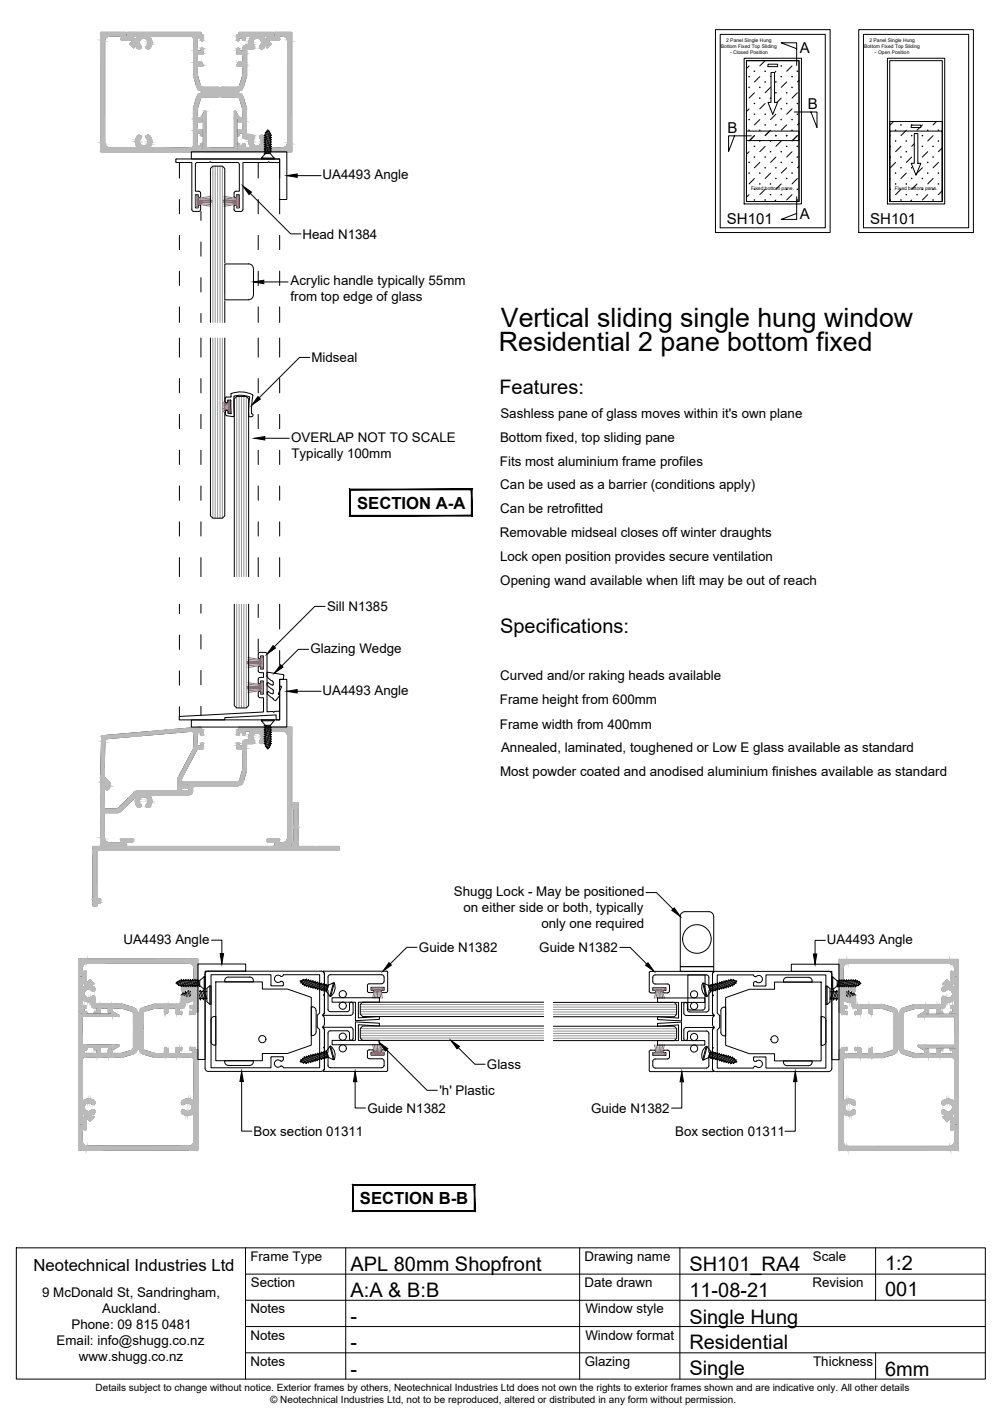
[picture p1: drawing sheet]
<svg xmlns="http://www.w3.org/2000/svg" width="210mm" height="297mm" viewBox="0 0 210 297" stroke-linecap="round" stroke-linejoin="round" font-family="sans-serif">
<defs><g id="words">
<g font-size="5.6">
<text x="104.9" y="68.5">Vertical sliding single hung window</text>
<text x="104.5" y="73.6">Residential 2 pane bottom fixed</text>
</g>
<g font-size="4.2">
<text x="104.6" y="82.5">Features:</text>
<text x="104.8" y="132.6">Specifications:</text>
<text x="73.4" y="266.2">APL 80mm Shopfront</text>
<text x="144.4" y="266.2">SH101_RA4</text>
<text x="185.4" y="265.9">1:2</text>
<text x="73.4" y="271.7">A:A &amp; B:B</text>
<text x="144.4" y="271.6">11-08-21</text>
<text x="185.4" y="271.6">001</text>
<text x="73.4" y="277.2">-</text>
<text x="144.4" y="277.2">Single Hung</text>
<text x="73.4" y="282.7">-</text>
<text x="144.4" y="282.6">Residential</text>
<text x="73.4" y="288.2">-</text>
<text x="144.4" y="288.1">Single</text>
<text x="185.4" y="288.2">6mm</text>
</g>
<g font-size="3.5">
<text x="74.8" y="106.5">SECTION A-A</text>
<text x="75.4" y="252.2">SECTION B-B</text>
<text x="7" y="266.3">Neotechnical Industries Ltd</text>
</g>
<g font-size="3.1">
<text x="167.5" y="11.2">A</text>
<text x="169.2" y="22.8">B</text>
<text x="152.4" y="27.9">B</text>
<text x="152.3" y="46.9">SH101</text>
<text x="167.5" y="46">A</text>
<text x="182.3" y="46.9">SH101</text>
</g>
<g font-size="2.8">
<text x="67.6" y="37.5">UA4493 Angle</text>
<text x="63.4" y="50">Head N1384</text>
<text x="60.9" y="59.8">Acrylic handle typically 55mm</text>
<text x="60.9" y="63.1">from top edge of glass</text>
<text x="65.2" y="75.9">Midseal</text>
<text x="104.8" y="87.5">Sashless pane of glass moves within it's own plane</text>
<text x="61" y="92.5">OVERLAP NOT TO SCALE</text>
<text x="61.1" y="95.9">Typically 100mm</text>
<text x="104.7" y="92.5">Bottom fixed, top sliding pane</text>
<text x="104.7" y="97.5">Fits most aluminium frame profiles</text>
<text x="104.8" y="102.5">Can be used as a barrier (conditions apply)</text>
<text x="104.8" y="107.5">Can be retrofitted</text>
<text x="104.7" y="112.5">Removable midseal closes off winter draughts</text>
<text x="104.7" y="117.5">Lock open position provides secure ventilation</text>
<text x="104.8" y="122.5">Opening wand available when lift may be out of reach</text>
<text x="68.5" y="128">Sill N1385</text>
<text x="65" y="136.8">Glazing Wedge</text>
<text x="104.8" y="142.5">Curved and/or raking heads available</text>
<text x="67.6" y="145.5">UA4493 Angle</text>
<text x="104.7" y="147.5">Frame height from 600mm</text>
<text x="104.7" y="152.6">Frame width from 400mm</text>
<text x="105" y="157.5">Annealed, laminated, toughened or Low E glass available as standard</text>
<text x="104.7" y="162.5">Most powder coated and anodised aluminium finishes available as standard</text>
<text x="95.1" y="187.7">Shugg Lock - May be positioned</text>
<text x="97.1" y="191">on either side or both, typically</text>
<text x="25.9" y="197.7">UA4493 Angle</text>
<text x="113.4" y="194.4">only one required</text>
<text x="173.2" y="197.7">UA4493 Angle</text>
<text x="87.8" y="199.5">Guide N1382</text>
<text x="113" y="199.5">Guide N1382</text>
<text x="102" y="224">Glass</text>
<text x="77" y="233.1">Guide N1382</text>
<text x="92" y="229.4">'h' Plastic</text>
<text x="123.8" y="233.1">Guide N1382</text>
<text x="53.1" y="237.9">Box section 01311</text>
<text x="141.4" y="238">Box section 01311</text>
<text x="52.4" y="264.1">Frame Type</text>
<text x="52.5" y="269.7">Section</text>
<text x="122.4" y="264.1">Drawing name</text>
<text x="122.4" y="269.6">Date drawn</text>
<text x="170.2" y="269.6">Revision</text>
<text x="170.3" y="264.2">Scale</text>
<text x="8.8" y="271.8">9 McDonald St, Sandringham,</text>
<text x="21.4" y="275.1">Auckland.</text>
<text x="52.5" y="275.1">Notes</text>
<text x="122.6" y="275.1">Window style</text>
<text x="11.9" y="281.8">Email: info@shugg.co.nz</text>
<text x="15" y="278.5">Phone: 09 815 0481</text>
<text x="52.5" y="280.6">Notes</text>
<text x="122.6" y="280.7">Window format</text>
<text x="16.5" y="285.2">www.shugg.co.nz</text>
<text x="52.5" y="286.1">Notes</text>
<text x="122.5" y="286.2">Glazing</text>
<text x="170.3" y="286.1">Thickness</text>
</g>
<g font-size="2.1">
<text x="20" y="291.4">Details subject to change without notice. Exterior frames by others, Neotechnical Industries Ltd does not own the rights to exterior frames shown and are indicative only. All other details</text>
<text x="56.6" y="293.9">© Neotechnical Industries Ltd, not to be reproduced, altered or distributed in any form without permission.</text>
</g>
<g font-size="1">
<text x="151" y="10.1">Bottom Fixed Top Sliding</text>
<text x="152.1" y="8.8">2 Panel Single Hung</text>
<text x="152.9" y="11.3">- Closed Position</text>
<text x="181" y="10">Bottom Fixed Top Sliding</text>
<text x="182.1" y="8.7">2 Panel Single Hung</text>
<text x="183.3" y="11.2">- Open Position</text>
<text x="157.4" y="39.7">Fixed bottom pane.</text>
<text x="187.4" y="39.7">Fixed bottom pane.</text>
</g>
</g></defs>
<!-- layer: APL Notes -->
<g fill="#000" stroke="#000" stroke-width=".21">
<path d="M98.7 102.6v5.4l.2 .1zM98.7 102.6l.2-.1v5.6zM73.4 102.6h25.3l.2-.1zM73.2 102.5h25.7l-25.5 .1zM73.2 102.5l.2 5.5v-5.4zM73.2 102.5l.2 5.5-.2 .1zM73.4 108l-.2 .1 25.5-.1zM73.2 108.1l25.5-.1 .2 .1z"/>
<path d="M99.3 248.3v5.3l.2 .2zM99.3 248.3l.2-.2v5.7zM74 248.3h25.3l.2-.2zM73.8 248.1h25.7l-25.5 .2zM73.8 248.1l.2 5.5v-5.3zM73.8 248.1l.2 5.5-.2 .2zM74 253.6l-.2 .2 25.5-.2zM73.8 253.8l25.5-.2 .2 .2z"/>
</g>
<!-- layer: APL Joinery -->
<g fill="none" stroke="#000" stroke-width=".21">
<path d="M21.2 6.8l-.1 .1v24.8l20.9 .1 .1-.1M21.2 6.8h5.1M26.3 6.8l.1 .1M26.5 6.9l-.2 .8h1.3a.37 .37 0 0 1 .4 .4 .37 .37 0 0 1-.4 .3h-2.1l-.1-.3 .1-.5h-2.6a1.01 1.01 0 0 0-1 1v21.3M26.7 6.8l-.1 .1 .1 .7M26.7 7.6h1.7l.2 .1v.4h-.5v.2l-.8 .8v.2M26.7 6.8h15.3M27.3 9.3l.7 .7M29.4 9.6a.42 .42 0 0 1-.1 .6 .42 .42 0 0 1-.6-.3l-.4-.5-.2 .6h-.2M29.4 9.6a.92 .92 0 0 1 0-1.3 .92 .92 0 0 1 1.3 0 .92 .92 0 0 1 0 1.3M31.4 7.8a1.49 1.49 0 0 1-.5 2.4 .39 .39 0 0 1-.1-.6M31.5 7.6l-.1 .2"/>
<path d="M31.5 7.6h8.5M40 7.6l.5 .2v.3M40.5 15.8l.7 2.4a1.3 1.3 0 0 0 1.3 .9M40.5 8.1v7.7M41.3 15.7l.7 2.2 .3 .3 3.6 .1 .2 .2 .2-.2h3.4M41.4 13.9v1.8M42 6.8l.1 .1M42.1 6.9v.4l.5 .1M42.4 19.5a1.3 1.3 0 0 0-1.2 .9l-.6 2.2M42.5 19.5h7.2a1.3 1.3 0 0 1 1.2 .9l.7 2.3v5.6h1.3M42.5 11.4h-1.1v1.6l.8 .1 .4 .6-1.2 .2M42.5 19.1h7.2"/>
<path d="M42.6 7.4l-.1 1.1h-.3l-.1-.6h-.7v2.8h.7l.1-.6h.3l.1 1.1-.1 .1M49.6 7.4l.1 1.1h.3l.1-.6h.8l.1 .5M49.7 7.3l-.1 .1M49.7 11.4h1.2v1.6l-1 .1-.3 .5 .1 .2M49.7 13.8h1M50.2 6.8l-.1 .5h-.4M50.2 6.8h7M50.7 13.8l.1 .1M50.8 15.9l-.6 2-.5 .4M50.9 13.9l-.1 1.9M51 18.2a1.3 1.3 0 0 1-1.3 .9M51.6 16l-.6 2.2"/>
<path d="M51.6 15.8v.2M52.2 9.3l-.1 .1a1.08 1.08 0 0 0-1.2 1.3h-.8l-.1-.6h-.3l-.1 1.1 .1 .1M52.5 7.8v-.2h-1.2v.7l-.3 .2M52.6 7.8a1.73 1.73 0 0 0-.4 1.5M52.9 10.3h-1.2v5.5M53.2 9.6l.1 .4-.4 .2M53.2 9.6a.92 .92 0 0 1 0-1.3 .92 .92 0 0 1 1.3 0 .92 .92 0 0 1 0 1.3M54.5 9.6a.42 .42 0 0 0 .1 .6 .42 .42 0 0 0 .6-.3l.4-.4 .3 .1M55.4 8.1h.5v.2l.8 .8M55.9 9.6v.3M56.7 9.1v.2M56.7 9.3l-.7 .7-.1-.1"/>
<path d="M57.2 6.8l.2 .1M57.2 7.6h-1.7l-.2 .1 .1 .4M57.4 7.4l-.2 .2M57.4 6.9v.6M57.5 6.9l.2 .8h-1.4a.38 .38 0 0 0-.3 .4 .38 .38 0 0 0 .4 .4l1.9-.1 .3-.3M57.6 6.8l-.1 .1M57.6 6.8h3.4M58.6 8.1l-.2-.5a1.39 1.39 0 0 1 1.8 .6v21.7M61 6.8l.1 .1M61.1 6.9v24.8M21.9 29.9a1.01 1.01 0 0 0 1 1l5.7 .1 .1-.3M31.3 28.4a.39 .39 0 0 0-.6 0 .39 .39 0 0 0 0 .6 .95 .95 0 0 1-.1 1.4 .95 .95 0 0 1-1.4-.2 .95 .95 0 0 1 .3-1.4 .39 .39 0 0 0-.2-.4 .39 .39 0 0 0-.4 0 1.72 1.72 0 0 0-.2 2.3"/>
<path d="M31.3 28.4a1.9 1.9 0 0 1 .1 2.5l8.6 .1M40.6 22.6l-.1 7.8-.2 .5h-.3M41.3 22.9v1.8l.1 .1M41.5 24.8h1M42 20.6l-.7 2.3M42.1 28.3l.2 .2 .3-.2M42.1 30.3l.2-.3 .3 .3v.9l-.2 .1M42.1 28.3v-.4h-.8v2.7h.8v-.3M42.3 24.7l.3 .1v6.6h-.3M42.3 25.5l-1 .1v1.6h1.2M42.3 31.4l-.1 .3 .1 .1M42.4 20.3l-.4 .3"/>
<path d="M42.4 24.8l.1 .2M42.4 27.2l.2 1.1M42.5 20.3h3.4l.2-.2 .2 .2h3.4l.5 .3M42.5 31.3h-.4v.4M42.6 25l-.3 .5M42.9 23.3l-.7 1.2v.2M42.9 23.3l.2 .1v7.6h6v-7.6l.2-.1M49.3 23.3l.7 1.2-.1 .2M49.6 28.3l.2 .2 .3-.2M49.9 25.5l.9 .1v1.6l-1.2 .1v1M49.9 24.7l-.3 .1v6.6l.3 .1v.2l-7.6 .1M50.1 30.3l-.3-.3-.1 .1-.1 1.1 .5 .1 .1 .5h10.8l.1-.1"/>
<path d="M50.1 30.3v.3h.7l.1-.4h.4v.8h1.1l.1-.3M50.1 28.3v-.4h.7a1.07 1.07 0 0 0 1.3 1.3l.1 .1a1.73 1.73 0 0 0 .3 1.4M50.2 20.6l.6 2.3M50.8 24.7l-.1 .1h-1.1l.3 .7M50.8 22.9v1.8M52.9 28.3l.3 .1 .1 .5a.96 .96 0 0 0-.1 1.4 .96 .96 0 0 0 1.4-.1 .96 .96 0 0 0-.2-1.4 .39 .39 0 0 1 .2-.4 .39 .39 0 0 1 .5 0 1.94 1.94 0 0 1 .1 2.5l4 .1a1.04 1.04 0 0 0 1-1.1M40.1 153.2l-17.5 1.5a.75 .75 0 0 0-.7 .7l-.1 7M40.1 153.2a.5 .5 0 0 1 .5 .5v3l-3.3 6.4M42.1 152.4l-.2-.1-20.6 1.9-.2 9.5M42.1 155.8l.2-.2 .3 .2M42.1 153.8l.2 .3 .3-.3M42.1 153.8v-.3h-.8v2.7h.8v-.4"/>
<path d="M42.1 152.4v.4h.4M42.4 152.8l.2 1M42.5 156.9h-1.2l-3.3 6.2v1.4h1.1a.33 .33 0 0 1 .3 .3 .33 .33 0 0 1-.3 .3h-1M42.6 155.8l-.2 1.1M49.6 155.8l.2-.2 .3 .2M49.6 155.8v.9M49.6 156.7l1.2 .2v4.3M50.1 152.4v.4l-.5 .1 .1 1.1 .1 .1 .3-.3M50.1 153.8v-.3h.7l.2 .4M50.1 152.4l.1-.1h10.8l.1 .1M51 154h.2M52.4 153.1l.1 .2"/>
<path d="M52.4 153.2h-1.1l-.1 .7M52.5 153.4a1.79 1.79 0 0 0-.3 1.5h-.1a1.08 1.08 0 0 0-1.3 1.3h-.7v-.4M52.9 155.8h-1.3v5.6l-.6 2.3M55.3 153.1l-.1 .1a1.85 1.85 0 0 1-.3 2.5 .4 .4 0 0 1-.4-.1 .4 .4 0 0 1 0-.5 .94 .94 0 0 0-.1-1.4 .94 .94 0 0 0-1.3 .2 .94 .94 0 0 0 .2 1.3l-.1 .4-.3 .2M55.3 153.2h3.9M59.2 153.1a1.01 1.01 0 0 1 1 1.1M60.2 154.2v21.3a1.01 1.01 0 0 1-1 1h-.8l.2-.5-.2-.3h-2.1a.36 .36 0 0 0-.3 .3 .36 .36 0 0 0 .3 .4h1.4l-.2 .8M61.1 152.4v24.8M19.6 177.3l-.1 .1v12.3l.1 .1M21.1 163.7l.1 .1M21.2 163.8l-.1 .1v13.3l.1 .1M21.2 163.8h.6"/>
<path d="M21.2 177.3h5.1M21.2 163.8l.6-.1 .7 .6M21.8 162.4l.2 .6M21.9 175.5a1.01 1.01 0 0 0 1 1h2.6l-.1-.7 .1-.1 2.1-.1a.38 .38 0 0 1 .3 .4 .38 .38 0 0 1-.3 .4h-1.3l.1 .8-.1 .1M21.9 163.8l.4 .5M22 163l1 1a1.15 1.15 0 0 1-.3 1.3M22.2 165l.1 .4 .4-.1M22.3 164.3v.3M22.4 164.3l-.2 .7M28.2 167.1h.2a2.03 2.03 0 0 0 .6 2 .39 .39 0 0 0 .5-.2 .39 .39 0 0 0-.1-.4 .95 .95 0 0 1 .1-1.4 .95 .95 0 0 1 1.4 .2 .95 .95 0 0 1-.3 1.3 .39 .39 0 0 0 .2 .5 .39 .39 0 0 0 .5-.1M28.2 167.1l-3.2 3-.4 .1h-2.7v5.3M31.4 166.7a1.72 1.72 0 0 1-.1 2.3"/>
<path d="M37.3 163.1v2.2M38 165.1a.37 .37 0 0 1-.3 .4 .37 .37 0 0 1-.4-.2M38.3 164.4h1.2v1.3h-10.9l-.4 .2-3.6 3.5h-2.7v-4.1l.4-.7M40.3 165.7a.83 .83 0 0 1-.8 .8h-8l-.1 .2M40.3 165.1v.6M50.2 163.4l-.5 .4h-11.4a.3 .3 0 0 0-.3 .3 .3 .3 0 0 0 .3 .3M50.8 161.4l-.6 2.1M50.8 161.2v.2M50.9 163.7a1.35 1.35 0 0 1-1.2 .9h-8.9l-.4 .2-.1 .3M57.5 177.2l.1 .1M57.6 177.3h3.4M61.1 177.2l-.1 .1"/>
<path d="M61.1 168.2l1.2-.1 .1 .1v4.7l-.2 .2 .2 .2v4h3.5l.2 .2 .2-.2h4.7M61.1 169l.5 .1v7.2h-.5v1h-41.5M71 177.3l.1 .1-.1 .7M71 178.1h-50.7v10.2h.7l.1 .7M21.1 189l-.2 .1h-.6l-.1 .7h-.6M16.5 219.7l.2 .1 .1-.1M16.6 211.9h.3v.4M16.6 204.5l.7-.1v1.3a.37 .37 0 0 0 .4 .3 .37 .37 0 0 0 .4-.3M16.8 219.7v-.3h6.6l.2 .4M17.4 209.5h-.2v1.2l.9 .1M17.4 209.4a1.73 1.73 0 0 0 1.5 .4M17.6 206.7h-.2l-.2-.2v-1.8h-.7v7.1l.1 .1"/>
<path d="M17.7 206.6l-.1 .1M18 211.9l.2 .2-.2 .3h-.9l-.2-.1M18.1 211l-.5 .2v.7h.4M18.1 203.7v2M18.1 210.8v.2M18.2 201.8a1.01 1.01 0 0 0-1 1v.8l.7-.2 .2 .3M18.3 201.8h21.3a1.01 1.01 0 0 1 1 1v3.9l-.2 .1M18.8 205.3h.1M18.8 205.3l-.9 .8h-.2v.5M18.9 209.8l.2 .1M19 205.3l.7 .7-.6 .3 .5 .5a.42 .42 0 0 1 .3 .5 .42 .42 0 0 1-.7 .2 .94 .94 0 0 0-1.3 .1 .94 .94 0 0 0 .1 1.3 .94 .94 0 0 0 1.3-.2l.5 .1 .1 .3M19.1 210a.98 .98 0 0 0 1.3 1.2v.7h-.4"/>
<path d="M19.9 209.1v1.3h5.8M20 211.9l-.3 .2 .3 .3 1-.1M21 212.3v-1.1h1.7v.9l.6 .3M23.4 219.5l-.1-.1-.6 .4v.9h-1.7l-.1-1.3-1.1 .1v.3l.6 .1v.8h-2.8v-.8l.5-.1 .1-.1-.2-.3h-.9l-.2 .5-.4 .1v15.3l.1 .1h.6v-1.8l.2-.2h.2M23.4 212.3l-.2 .1M23.4 219.5l.2 1.1M23.4 211.3v1M23.4 211.3l.2-.1a7.1 7.1 0 0 1 4 .6M23.5 212.1l.2-.1 1.2 .7v.2M23.6 212.1l-.2 .3h-6.6v-.3h-.3v7.6M24.9 212.9h-7.7v6l7.8 .1-1.3 .8h-.2M25.7 210.4l2.1 .6a1.3 1.3 0 0 1 .9 1.3"/>
<path d="M27.6 211.8l.3 .5M27.9 219.5l-.3 .5a7.3 7.3 0 0 1-4 .7M28 212.3v3.4l.2 .2-.2 .2v3.4M28.8 212.3l-.1 7.2a1.3 1.3 0 0 1-.9 1.3l-2.1 .6M29.1 219.6a1.3 1.3 0 0 0 1 1.2M29.2 212.3v7.3M29.9 219.6l.4 .4 2.1 .7M30.1 211.1a1.3 1.3 0 0 0-1 1.2M32.5 211.2l-2.2 .6-.3 .3v3.6l-.2 .2 .2 .2v3.5M32.5 211.2h1.8l.1 .1M34.5 219.6v1M34.5 219.6l.1-.1 .6 .3v.9h1.7v-1.1"/>
<path d="M36.9 219.6l.1-.2 1.1 .1v.3l-.5 .1v.8h2.7v-.8h-.4M38 209.1v1.3h-5.7l-2.2 .7M38 211.2h-.4v.7h.3l.3 .3-.3 .2h-1v-1.2h-1.7v.8l-.7 .4v-1.1M38.7 208.8l-.5-.1-.2 .4M38.7 207.5a.92 .92 0 0 1 1.3 0 .92 .92 0 0 1 0 1.3 .92 .92 0 0 1-1.3 0M38.8 210.4a.79 .79 0 0 1-.8 .8M38.9 209.8l-.1 .1v.5M38.9 209.8a1.8 1.8 0 0 0 1.6-.3l.1 .1v1.1h-.7M39.9 211.9l-.2 .3 .2 .2M39.9 210.7l-.1 .1 .1 .4M39.9 219.4l-.2 .3 .2 .2M39.9 211.2h.4v.7h-.4"/>
<path d="M39.9 219.4h.9M39.9 212.4h.9M40.4 206.8a1.51 1.51 0 0 0-2.4 .5 .39 .39 0 0 0 .7 .2M40.8 219.4l.1 .2M41 219.6v.3l.4 .1M41.3 211.9h-.3l-.2 .5M41.4 201l-.1-.1h-24.7l-.1 .1v3.4l.1 .1M41.4 211.8l-.1 .1M41.5 201v10.8M175.9 201l-.1 .1v10.8l.1 .1M175.9 220l-.1 .1v20.8l.1 .1M175.9 201h24.7l.2 .1v3.4l-.2 .1-.7-.2-.1 1.3a.36 .36 0 0 1-.3 .4 .36 .36 0 0 1-.4-.4v-2.1l.2-.1 .7 .2a1.45 1.45 0 0 0-.7-1.8l-.4-.1"/>
<path d="M177.3 212l.2 .2-.2 .3h-.9l-.1-.5h-.4M177.3 220l.1-.1v-.3l-1-.1-.1 .5h-.4M177.3 220h-.4v.7h2.8v-.7h-.4M177.4 211.1l-.5 .1v.8h.4M177.4 210.9v.2M177.6 201.8a1.01 1.01 0 0 0-1 1l.1 4.1a1.8 1.8 0 0 1 2.5 .3 .39 .39 0 0 1-.2 .4 .39 .39 0 0 1-.5-.1 .94 .94 0 0 0-1.3 .1 .94 .94 0 0 0 .1 1.4 .94 .94 0 0 0 1.4-.2h.3l.2 .2v1.4h5.7l2.2 .7M177.6 201.8h21.4M178.3 209.9h.1a1.09 1.09 0 0 0 1.3 1.3v.8h-.4M178.3 209.9a1.95 1.95 0 0 1-1.6-.4l-.1 .2v1l.8 .2M179.3 212l-.3 .2 .3 .3M179.3 219.5l-.3 .2 .3 .3M179.3 219.5h.9"/>
<path d="M179.3 212.5h.9M180.2 219.5l.1 .1v1.1h1.7l.1-.9M182.1 212.2l-.1-1h-1.7l-.1 1.3M182.1 212.2l.5 .3M182.7 212.3l-.1 .1M182.7 219.6l-.1-.1-.5 .3M182.8 219.6l.1 1.1M184.7 211.2l2.2 .7M184.7 211.2l-1.9 .1v1.1M186.9 211.9l.4 .4v3.5l.2 .2-.2 .2v3.4l-.4 .5M187.1 211.1a1.3 1.3 0 0 1 1 1.3v7.2a1.3 1.3 0 0 1-1 1.2M191.5 210.4l-2.1 .7a1.3 1.3 0 0 0-.9 1.2v7.3a1.3 1.3 0 0 0 .9 1.2l2.4 .7"/>
<path d="M191.7 211.2h1.9M191.7 211.3l-2.1 .6-.3 .2v3.7l-.2 .2 .2 .2v3.6l.3 .3 2.2 .6M191.8 210.4l-.3 .1M192.3 219.2l1.2 .7M193.6 211.2l.2 1.2h.1M193.7 212.1h-.2l-1.2 .8 .1 .1h7.6v6h-7.6l-.1 .2M193.7 212.1l.1 .4h6.6v-.4h.3l.1 7.6-.2 .1M193.9 219.5l-.1 .1v1l-.2 .1M194 219.5l.5 .4M197.3 211.2h-.4v.8h.3l.3 .2-.3 .3-1-.1v-1.2h-1.7v.9l-.5 .4M197.6 206.1v.1h.3M197.6 206.1l.8-.8 .9 .9h.2l.1 .5"/>
<path d="M197.9 206.2l.2 .2-.1 .2M198 207.5a.94 .94 0 0 1 1.3 .1 .94 .94 0 0 1-.1 1.4 .94 .94 0 0 1-1.4-.2h-.3l-.2 .2v1.4h-5.5M198 206.6l-.4 .2a.41 .41 0 0 0-.2 .6 .41 .41 0 0 0 .6 .1M198.1 210.4a.79 .79 0 0 1-.8 .8M198.2 209.9a1.83 1.83 0 0 0 1.6-.4l.2 .1v1.1l-.9 .1v.4h.5v.8h-.4l-.2 .2 .2 .3h.9M198.3 209.9h-.2v.5M200 206.5l-.2 .2h-.2M200 206.5v-1.7l.6-.1 .2 .1v7l-.5 .2-.2 .5M200.1 219.5l.2 .5 .5 .1M200.1 219.5h-1v.4l.5 .1v.7h-2.7v-.7h.3l.3-.3-.3-.2h-1v1.2h-1.7v-.8M200.5 219.8l-.1-.3h-6.6l-.1 .3-.2 .1M200.5 219.8h.2"/>
<path d="M17.2 222v8.5M17.2 230.5l.1 .1a2.92 2.92 0 0 1 2.1-.2l.4 .3a.39 .39 0 0 1 0 .5 .39 .39 0 0 1-.6 0 .95 .95 0 0 0-1.4 .2 .95 .95 0 0 0 .2 1.3 .95 .95 0 0 0 1.4-.2 .39 .39 0 0 1 .4 .2 .39 .39 0 0 1 0 .4M17.6 233.4h.1M17.7 233.4v.5h.2l.9 .8h.1M17.8 236.7l-.6-.2v2.6a1.01 1.01 0 0 0 1 1M18.1 236.4l-.3 .2M18.1 234.4a.37 .37 0 0 0-.4-.4 .37 .37 0 0 0-.4 .4v1.4l-.7-.2-.1 .1v5.1l.1 .1M18.1 234.4v2M19.3 233.9h.3M19.6 233.9v.2l-.6 .6M19.8 233.1l-.7 .5 .2 .3M25.7 221.4l-8 .1-.4 .2-.1 .3"/>
<path d="M30.1 220.8l2.1 .7M32.2 221.4l7.9 .1h.2l.3 .5M34.4 220.6l-.1 .1-1.9-.1M38.7 232.6a.38 .38 0 0 0-.6 0 .38 .38 0 0 0 0 .5 1.72 1.72 0 0 0 2.3 .2M38.7 231.3a.92 .92 0 0 1 1.3 0 .92 .92 0 0 1 0 1.3 .92 .92 0 0 1-1.3 0M40.4 233.3l.2 .1v5.7a1.01 1.01 0 0 1-1 1h-21.3M40.6 222v8.5a2.17 2.17 0 0 0-2.6 .4 .39 .39 0 0 0 .2 .4 .39 .39 0 0 0 .5 0M41.5 220.1v20.7M176.8 230.6a1.64 1.64 0 0 1 2.4 .3 .4 .4 0 0 1-.2 .5 .4 .4 0 0 1-.5-.1 .95 .95 0 0 0-1.3 .2 .95 .95 0 0 0 .2 1.3 .95 .95 0 0 0 1.3-.3 .4 .4 0 0 1 .5 .2 .4 .4 0 0 1-.1 .5 2.37 2.37 0 0 1-2.5 .2v5.7a1.01 1.01 0 0 0 1 1M182.9 220.7h1.8M186.9 220.1l-2.2 .6M187.1 220.9l-2.3 .6-7.9 .1-.3 .4v8.5l.2 .1"/>
<path d="M191.8 221.5h7.7l.4 .3v8.8a2.44 2.44 0 0 0-2.5 .1 .4 .4 0 0 0 0 .6 .4 .4 0 0 0 .6 0 .95 .95 0 0 1 1.4 .1 .95 .95 0 0 1-.2 1.4 .95 .95 0 0 1-1.4-.3 .47 .47 0 0 0-.5 .5 .47 .47 0 0 0 .5 .5l.2 .1M191.8 220.7h1.8M197.6 234.1l.7 .7M198 233.6v.3l-.4 .1v.1M198.3 234.8h.1M198.5 234.8l.8-.8h.2v-.6h.3l.2 .2v1.7M199.4 236.7l-.3-.1v-2.1a.38 .38 0 0 1 .4-.4 .38 .38 0 0 1 .4 .4v1.3l.7-.2 .2 .1v5.2l-.2 .1M199.4 236.7l.6-.2v2.6a1.04 1.04 0 0 1-1.1 1h-21.3M200 235.3l.7 .2 .1-.2M200.8 220.1v15.2M16.6 240.9h24.7M41.4 240.8l-.1 .1"/>
<path d="M175.9 241h24.8"/>
</g>
<!-- layer: APL Hatch -->
<g fill="#bababa" stroke="#bababa" stroke-width=".21">
<path d="M31 10.3h.1z"/>
<path d="M54.7 10.3h.2z"/>
<path d="M42.3 10.1h.1z"/>
<path d="M42.3 8.6h.1z"/>
<path d="M50.9 8.4h.4z"/>
<path d="M26.6 6.8h15.5z"/>
<path d="M49.8 30h.1z"/>
<path d="M49.8 28.5h.1z"/>
<path d="M54.8 28.3h.1z"/>
<path d="M31 28.3h.1z"/>
<path d="M29.1 28.3h.1z"/>
<path d="M50.2 152.3h10.8z"/>
<path d="M49.7 152.8h11.4z"/>
<path d="M49.8 154.1h.1z"/>
<path d="M52.1 155h1z"/>
<path d="M49.8 155.6h.1z"/>
<path d="M54.7 155.8h.2z"/>
<path d="M49.6 156.8h2z"/>
<path d="M49.7 156.9h1.9z"/>
<path d="M38.3 164.4h12.1z"/>
<path d="M30.8 167.3h.9z"/>
<path d="M29.1 169.1h.1z"/>
<path d="M30.9 169.1h.2z"/>
<path d="M61.1 169.1h1.3z"/>
<path d="M61.2 169.1h1.2z"/>
<path d="M61.2 176.3h1.2z"/>
<path d="M61.1 176.3h1.3z"/>
<path d="M21.2 163.8h.1z"/>
<path d="M22.4 165.4h.1z"/>
<path d="M37.5 165.6h.3z"/>
<path d="M42.3 31.8h7.6z"/>
<path d="M42.9 23.3h.1z"/>
<path d="M19.9 230.9v.1z"/>
<path d="M19.9 207.1v.2z"/>
<path d="M19.7 219.6v.1z"/>
<path d="M19.7 206v.1z"/>
<path d="M18.2 219.6v.1z"/>
<path d="M18 210.7v.4z"/>
<path d="M39.7 212.1v.1z"/>
<path d="M38.2 212.1v.1z"/>
<path d="M38 231v.1z"/>
<path d="M38 232.8v.2z"/>
<path d="M25 219v.1z"/>
<path d="M197.3 232.9v.1z"/>
<path d="M197.3 207.2v.1z"/>
<path d="M197.5 219.7v.1z"/>
<path d="M197.5 212.2v.1z"/>
<path d="M197.6 234v.1z"/>
<path d="M197.6 206.1v.1z"/>
<path d="M197.9 230.4v1z"/>
<path d="M199 212.2v.1z"/>
<path d="M177.5 219.7v.1z"/>
<path d="M179 219.7v.1z"/>
<path d="M179.2 231v.1z"/>
<path d="M179.2 232.8v.2z"/>
<path d="M192.2 212.8v.1z"/>
<path d="M42.2 19.1h7.5zM42.2 19.1h7.8z"/>
<path d="M42 19l8 .1zM42 19h8.2z"/>
<path d="M41.8 18.9l8.4 .1zM41.8 18.9h8.6l-.2 .1z"/>
<path d="M41.6 18.8l.2 .1h8.6zM41.6 18.8h9l-.2 .1z"/>
<path d="M41.4 18.6l.2 .2h9zM41.4 18.6h9.4l-.2 .2z"/>
<path d="M41.4 18.5v.1h9.4zM41.4 18.5h9.4v.1z"/>
<path d="M41.3 18.4l4.8 .1zM41.3 18.4l4.8 .1z"/>
<path d="M46.1 18.5h4.7l-4.6-.1zM46.2 18.4h4.7l-.1 .1z"/>
<path d="M41.3 18.3l4.7 .1zM41.3 18.3l4.7 .1z"/>
<path d="M46.2 18.4h4.7zM46.3 18.3h4.6z"/>
<path d="M41.3 18.3h1.2zM41.3 18.3h1.2z"/>
<path d="M49.8 18.3h1.1zM49.7 18.3h1.2z"/>
<path d="M41.3 18.3h1.1zM41.3 18.3h1.1z"/>
<path d="M49.8 18.3h1.1zM49.9 18.3h1z"/>
<path d="M41.2 18.2l1.1 .1zM41.2 18.2l1.1 .1z"/>
<path d="M49.9 18.3h1zM50 18.2h1z"/>
<path d="M41.2 18.2h1zM41.2 18.2h1z"/>
<path d="M50 18.2h1zM50.1 18.2h.9z"/>
<path d="M41.2 18.2h.9zM41.2 18.2h.9z"/>
<path d="M50.1 18.2h.9zM50.1 18.2h.9z"/>
<path d="M41.2 18.1l.9 .1zM41.2 18.1l.9 .1z"/>
<path d="M50.1 18.1l.9 .1zM50.1 18.1h.9z"/>
<path d="M41.2 18l.9 .1zM41.2 18l.9 .1z"/>
<path d="M50.2 18l-.1 .1h.9zM50.2 18h.8z"/>
<path d="M41.2 17.9l.8 .1zM41.2 17.9l.8 .1z"/>
<path d="M50.2 17.9l.8 .1zM50.2 17.9h.8z"/>
<path d="M40.6 16l.6 1.9h.8zM40.6 16h.8l.6 1.9z"/>
<path d="M50.8 16l-.6 1.9h.8zM50.8 16h.8l-.6 1.9z"/>
<path d="M40.5 15.9l.1 .1h.8zM40.5 15.9h.9v.1z"/>
<path d="M50.8 15.9v.1h.8zM50.8 15.9h.8v.1z"/>
<path d="M40.5 15.9h.9zM40.5 15.9h.9z"/>
<path d="M50.8 15.9h.8zM50.8 15.9h.8z"/>
<path d="M40.5 15.8l.9 .1zM40.5 15.8l.9 .1z"/>
<path d="M50.9 15.8l.7 .1zM50.9 15.8h.8z"/>
<path d="M40.5 15.8h.9zM40.5 15.8h.9z"/>
<path d="M50.9 15.8h.8zM50.9 15.8h.8z"/>
<path d="M40.5 15.7l.9 .1zM40.5 15.7l.9 .1z"/>
<path d="M50.9 15.7l.8 .1zM50.9 15.7l.8 .1z"/>
<path d="M40.5 13.9v1.8h.9zM40.5 13.9h.9v1.8z"/>
<path d="M50.9 13.9v1.8h.8zM50.9 13.9h.8v1.8z"/>
<path d="M40.5 13.9h.9zM40.5 13.9h.9z"/>
<path d="M50.9 13.9h.8zM50.9 13.9h.8z"/>
<path d="M40.5 13.9h.9zM40.5 13.9h.9z"/>
<path d="M50.8 13.9h.9zM50.8 13.9h.9z"/>
<path d="M40.5 13.9h.9zM40.5 13.9h.9z"/>
<path d="M50.8 13.9h.9zM50.8 13.9h.9z"/>
<path d="M40.5 13.8l.9 .1zM40.5 13.8l.9 .1z"/>
<path d="M50.8 13.8l.9 .1zM50.8 13.8l.9 .1z"/>
<path d="M40.5 13.8h.9zM40.5 13.8h.9z"/>
<path d="M50.8 13.8h.9zM50.8 13.8h.9z"/>
<path d="M40.5 13.8h.9zM40.5 13.8h.9z"/>
<path d="M50.8 13.8h.9zM50.8 13.8h.9z"/>
<path d="M40.5 13.8h.9zM40.5 13.8h.9z"/>
<path d="M50.8 13.8h.9zM50.8 13.8h.9z"/>
<path d="M40.5 13.8h.9zM40.5 13.8h1z"/>
<path d="M50.8 13.8h.9zM50.8 13.8h.9z"/>
<path d="M40.5 13.8h1zM40.5 13.8h1z"/>
<path d="M50.7 13.8h1zM50.7 13.8h1z"/>
<path d="M40.5 13.8h2zM40.5 13.8h2z"/>
<path d="M49.7 13.8h2zM49.7 13.8h2z"/>
<path d="M40.5 13.8h2zM40.5 13.8h2z"/>
<path d="M49.7 13.8h2zM49.7 13.8h2z"/>
<path d="M40.5 13.8h2zM40.5 13.8h2z"/>
<path d="M49.6 13.8h2.1zM49.6 13.8h2.1z"/>
<path d="M40.5 13.8h2zM40.5 13.8h2.1z"/>
<path d="M49.6 13.8h2.1zM49.6 13.8h2.1z"/>
<path d="M40.5 13.7l2.1 .1zM40.5 13.7h2.1z"/>
<path d="M49.6 13.7l2.1 .1zM49.6 13.7l2.1 .1z"/>
<path d="M40.5 13.7h2.1zM40.5 13.7h2.1z"/>
<path d="M49.6 13.7h2.1zM49.6 13.7h2.1z"/>
<path d="M40.5 13.7h2.1zM40.5 13.7h2.1z"/>
<path d="M49.6 13.7h2.1zM49.6 13.7h2.1z"/>
<path d="M40.5 13.7h2.1zM40.5 13.7h2.1z"/>
<path d="M49.6 13.7h2.1zM49.6 13.7h2.1z"/>
<path d="M40.5 13.7h2.1zM40.5 13.7h2.1z"/>
<path d="M49.6 13.7h2.1zM49.6 13.7h2.1z"/>
<path d="M40.5 13.6l2.1 .1zM40.5 13.6l2.1 .1z"/>
<path d="M49.6 13.6l2.1 .1zM49.6 13.6l2.1 .1z"/>
<path d="M40.5 13.6h2.1zM40.5 13.6h2.1z"/>
<path d="M49.6 13.6h2.1zM49.6 13.6h2.1z"/>
<path d="M40.5 13.1v.5h2.1zM40.5 13.1h1.8l.3 .5z"/>
<path d="M49.9 13.1l-.3 .5h2.1zM49.9 13.1h1.8v.5z"/>
<path d="M40.5 13.1h1.8zM40.5 13.1h1.8z"/>
<path d="M49.9 13.1h1.8zM49.9 13.1h1.8z"/>
<path d="M40.5 13.1h1.8zM40.5 13.1h1.8z"/>
<path d="M49.9 13.1h1.8zM49.9 13.1h1.8z"/>
<path d="M40.5 13.1h1.8zM40.5 13.1h1.8z"/>
<path d="M49.9 13.1h1.8zM49.9 13.1h1.8z"/>
<path d="M40.5 13l1.7 .1zM40.5 13l1.7 .1z"/>
<path d="M49.9 13.1h1.8zM50 13l1.7 .1z"/>
<path d="M40.5 13h1.7zM40.5 13h1.7z"/>
<path d="M50 13h1.7zM50 13h1.7z"/>
<path d="M40.5 13h1.7zM40.5 13h1.7z"/>
<path d="M50 13h1.7zM50 13h1.7z"/>
<path d="M40.5 11.4v1.6h.9zM40.5 11.4h.9v1.6z"/>
<path d="M50.9 11.4v1.6h.8zM50.9 11.4h.8v1.6z"/>
<path d="M40.5 11.3l2 .1zM40.5 11.3h2z"/>
<path d="M49.7 11.3l2 .1zM49.7 11.3l2 .1z"/>
<path d="M40.5 11.3h2zM40.5 11.3h2z"/>
<path d="M49.7 11.3h2zM49.7 11.3h2z"/>
<path d="M40.5 11.3h2zM40.5 11.3h2z"/>
<path d="M49.7 11.3h2zM49.7 11.3h2z"/>
<path d="M40.5 11.3h2zM40.5 11.3h2.1z"/>
<path d="M49.6 11.3h2.1zM49.6 11.3h2.1z"/>
<path d="M40.5 11.3h2.1zM40.5 11.3h2.1z"/>
<path d="M49.6 11.3h2.1zM49.6 11.3h2.1z"/>
<path d="M40.5 11.3h2.1zM40.5 11.3h2.1z"/>
<path d="M49.6 11.3h2.1zM49.6 11.3h2.1z"/>
<path d="M40.5 11.3h2.1zM40.5 11.3h2.1z"/>
<path d="M49.6 11.3h2.1zM49.6 11.3h2.1z"/>
<path d="M40.5 11.2l2.1 .1zM40.5 11.2l2.1 .1z"/>
<path d="M49.6 11.2l2.1 .1zM49.6 11.2l2.1 .1z"/>
<path d="M40.5 11.2h2.1zM40.5 11.2h2.1z"/>
<path d="M49.6 11.2h2.1zM49.6 11.2h2.1z"/>
<path d="M40.5 10.7v.5h2.1zM40.5 10.7h2.1v.5z"/>
<path d="M49.6 10.7v.5h2.1zM49.6 10.7h2.1v.5z"/>
<path d="M42.1 10.3v.4h.5zM42.1 10.3h.5v.4z"/>
<path d="M49.6 10.3v.4h.5zM49.6 10.3h.5v.4z"/>
<path d="M42.1 10.3h.5zM42.1 10.3h.5z"/>
<path d="M49.6 10.3h.5zM49.6 10.3h.5z"/>
<path d="M50.9 10.3v.4h.8zM50.9 10.3h.8v.4z"/>
<path d="M50.9 10.3h2zM50.9 10.3h2.1z"/>
<path d="M54.7 10.3h.2zM54.7 10.3h.2z"/>
<path d="M29.1 10.3h.1zM29.1 10.3h.1z"/>
<path d="M31 10.3h.1zM31 10.3h.1z"/>
<path d="M29 10.2l.2 .1zM29 10.2h.3z"/>
<path d="M30.9 10.2l.2 .1zM30.9 10.2h.3z"/>
<path d="M42.1 10.2l.5 .1zM42.1 10.2l.5 .1z"/>
<path d="M49.6 10.2l.5 .1zM49.6 10.2l.5 .1z"/>
<path d="M54.7 10.2l.2 .1zM54.7 10.2h.3z"/>
<path d="M50.9 10.2l2.1 .1zM50.9 10.2h2.2z"/>
<path d="M54.7 10.2h.3zM54.7 10.2h.3z"/>
<path d="M29 10.2h.3zM29 10.2h.3z"/>
<path d="M30.9 10.2h.3zM30.9 10.2h.3z"/>
<path d="M29 10.2h.3zM29 10.2h.4z"/>
<path d="M30.8 10.2h.4zM30.8 10.2h.4z"/>
<path d="M42.1 10.2h.5zM42.1 10.2h.5z"/>
<path d="M49.6 10.2h.5zM49.6 10.2h.5z"/>
<path d="M54.6 10.2h.4zM54.6 10.2h.4z"/>
<path d="M50.9 10.2h2.2zM50.9 10.2h2.3z"/>
<path d="M54.6 10.2h.4zM54.6 10.2h.4z"/>
<path d="M28.9 10.2h.5zM28.9 10.2h.5z"/>
<path d="M30.8 10.2h.4zM30.8 10.2h.5z"/>
<path d="M28.9 10.2h.5zM28.9 10.2h.5z"/>
<path d="M30.8 10.2h.5zM30.8 10.2h.5z"/>
<path d="M42.2 10.1l.4 .1zM42.2 10.1l.4 .1z"/>
<path d="M49.6 10.2h.5zM49.7 10.1l.4 .1z"/>
<path d="M54.5 10.1l.5 .1zM54.5 10.1h.6z"/>
<path d="M50.9 10.1l2.3 .1zM50.9 10.1h2.3z"/>
<path d="M28.9 10.1l.5 .1zM28.9 10.1h.5z"/>
<path d="M30.7 10.1l.6 .1zM30.7 10.1h.6z"/>
<path d="M54.5 10.1h.6zM54.5 10.1h.6z"/>
<path d="M42.2 10.1h.3zM42.2 10.1h.3z"/>
<path d="M49.7 10.1h.3zM49.7 10.1h.3z"/>
<path d="M50.9 10.1h2.3zM50.9 10.1h2.3z"/>
<path d="M28.8 10.1h.6zM28.8 10.1h.7z"/>
<path d="M30.7 10.1h.6zM30.7 10.1h.6z"/>
<path d="M42.2 10.1h.3zM42.2 10.1h.3z"/>
<path d="M49.7 10.1h.3zM49.7 10.1h.3z"/>
<path d="M42.2 10.1h.3zM42.3 10.1h.2z"/>
<path d="M49.7 10.1h.3zM49.8 10.1h.2z"/>
<path d="M54.5 10.1h.6zM54.5 10.1h.7z"/>
<path d="M50.9 10.1h2.3zM50.9 10.1h2.4z"/>
<path d="M49.8 10.1h.1zM49.8 10.1h.1z"/>
<path d="M28.8 10l.7 .1zM28.8 10h.7z"/>
<path d="M30.7 10l.6 .1zM30.7 10h.7z"/>
<path d="M54.5 10l.7 .1zM54.5 10h.7z"/>
<path d="M50.9 10l2.4 .1zM50.9 10h2.4z"/>
<path d="M28.7 10h.8zM28.7 10h.8z"/>
<path d="M30.7 10h.7zM30.7 10h.7z"/>
<path d="M50.9 10h2.4zM50.9 10h2.4z"/>
<path d="M28 10h.1zM28 10h.1z"/>
<path d="M55.9 10h.1zM55.9 10h.1z"/>
<path d="M27.9 10h.2zM27.9 10h.2z"/>
<path d="M55.9 10h.1zM55.9 10h.1z"/>
<path d="M28.7 10h.8zM28.7 10h.8z"/>
<path d="M54.4 10h.8zM54.4 10h.9z"/>
<path d="M27.9 10h.2zM27.9 10h.2z"/>
<path d="M55.9 10h.1zM55.9 10h.1z"/>
<path d="M27.9 9.9l.2 .1zM27.9 9.9l.2 .1z"/>
<path d="M55.9 9.9l.1 .1zM55.9 9.9h.2z"/>
<path d="M54.4 9.9l.9 .1zM54.4 9.9h.9z"/>
<path d="M50.9 9.9l2.4 .1zM50.9 9.9h2.4z"/>
<path d="M27.9 9.9h.2zM27.9 9.9h.2z"/>
<path d="M55.9 9.9h.2zM55.9 9.9h.2z"/>
<path d="M28.7 9.9l.8 .1zM28.7 9.9l.8 .1z"/>
<path d="M30.6 9.9l.8 .1zM30.6 9.9h.9z"/>
<path d="M30.6 9.9h.9zM30.6 9.9h.9z"/>
<path d="M54.4 9.8l.9 .1zM54.4 9.8h.9z"/>
<path d="M51 9.8l2.3 .1zM51 9.8l2.3 .1zM51 9.8h2.3zM51 9.8h2.3z"/>
<path d="M28.6 9.8l.9 .1zM28.6 9.8h1z"/>
<path d="M30.6 9.8l.9 .1zM30.6 9.8h1z"/>
<path d="M54.4 9.8h.9zM54.4 9.8h1z"/>
<path d="M51 9.8h2.3zM51 9.8h2.3z"/>
<path d="M28.6 9.8h1zM28.6 9.8h1z"/>
<path d="M54.4 9.8h1zM54.4 9.8h1z"/>
<path d="M28.6 9.8h.9zM28.6 9.8h.9z"/>
<path d="M30.6 9.8h1zM30.6 9.8h1z"/>
<path d="M51 9.8h2.3zM51 9.7l2.3 .1z"/>
<path d="M54.5 9.7l.9 .1zM54.5 9.7h.9z"/>
<path d="M51.1 9.7h2.2zM51.1 9.7h2.2z"/>
<path d="M28.5 9.7l1 .1zM28.5 9.7l1 .1z"/>
<path d="M30.7 9.7l.9 .1zM30.7 9.7h.9z"/>
<path d="M51.1 9.7h2.2zM51.1 9.6l2.2 .1z"/>
<path d="M27.6 9.6l.5 .3zM27.6 9.6h.5v.3z"/>
<path d="M55.9 9.6v.3h.2zM55.9 9.6h.5l-.3 .3z"/>
<path d="M54.5 9.6l.9 .1zM54.5 9.6h.9z"/>
<path d="M51.2 9.6h2.1zM51.1 9.6h2.2z"/>
<path d="M28.5 9.6l1 .1zM28.5 9.6l1 .1z"/>
<path d="M30.7 9.6l.9 .1zM30.7 9.6h1z"/>
<path d="M30.7 9.6h1zM30.7 9.6h1z"/>
<path d="M27.6 9.6h.5zM27.6 9.6h.5z"/>
<path d="M55.9 9.6h.5zM55.9 9.6h.5z"/>
<path d="M28.5 9.6h1zM28.5 9.6h1z"/>
<path d="M30.7 9.6h1zM30.7 9.6h1z"/>
<path d="M51.2 9.6h2.1zM51.2 9.6h2.1z"/>
<path d="M54.5 9.6h.9zM54.5 9.6h1z"/>
<path d="M27.5 9.6h.6zM27.5 9.6h.6z"/>
<path d="M55.9 9.6h.5zM55.9 9.6h.5z"/>
<path d="M51.2 9.6h2zM51.3 9.6h1.9z"/>
<path d="M28.5 9.6h.9zM28.5 9.6h.9z"/>
<path d="M54.5 9.6h1zM54.5 9.6h1z"/>
<path d="M27.5 9.5l.6 .1zM27.5 9.5h.6z"/>
<path d="M55.8 9.5l.6 .1zM55.8 9.5h.7z"/>
<path d="M28.5 9.5l.9 .1zM28.5 9.5l.9 .1z"/>
<path d="M54.5 9.6h1zM54.6 9.5h.9z"/>
<path d="M51.3 9.6h1.9zM51.4 9.5l1.8 .1z"/>
<path d="M27.5 9.5h.6zM27.5 9.5h.7z"/>
<path d="M55.8 9.5h.7zM55.8 9.5h.7z"/>
<path d="M28.5 9.5h.9zM28.5 9.5h.9z"/>
<path d="M54.6 9.5h.9zM54.6 9.5h.9z"/>
<path d="M27.4 9.5h.8zM27.4 9.5h.8z"/>
<path d="M55.8 9.5h.7zM55.8 9.5h.7z"/>
<path d="M28.4 9.5h1zM28.4 9.5h1z"/>
<path d="M54.6 9.5h.9zM54.6 9.5h1z"/>
<path d="M51.4 9.5h1.8zM51.5 9.5h1.7z"/>
<path d="M27.4 9.4l.8 .1zM27.4 9.4h.8z"/>
<path d="M55.7 9.4l.8 .1zM55.7 9.4h.9z"/>
<path d="M51.5 9.5h1.6zM51.7 9.4l1.4 .1z"/>
<path d="M28.4 9.4l1 .1zM28.4 9.4l1 .1z"/>
<path d="M54.6 9.4l1 .1zM54.6 9.4h1z"/>
<path d="M52.1 9.4h1zM52.1 9.4h1z"/>
<path d="M52.1 9.4h1zM52.1 9.4h1z"/>
<path d="M27.4 9.4h.8zM27.4 9.4h.9z"/>
<path d="M55.7 9.4h.9zM55.7 9.4h.9z"/>
<path d="M28.4 9.4h1zM28.4 9.4h1z"/>
<path d="M54.6 9.4h1zM54.6 9.4h1z"/>
<path d="M52.1 9.4h1zM52.1 9.4h1z"/>
<path d="M27.4 9.4h.9zM27.4 9.4h.9z"/>
<path d="M54.6 9.4h1zM54.6 9.4h1z"/>
<path d="M55.7 9.4h.9zM55.7 9.4h.9z"/>
<path d="M27.4 9.4h.9zM27.4 9.4h.9z"/>
<path d="M28.3 9.4h1zM28.3 9.4h1z"/>
<path d="M54.6 9.4h1zM54.6 9.4h1z"/>
<path d="M55.6 9.4h1zM55.6 9.4h1z"/>
<path d="M27.4 9.4h1.9zM27.4 9.4h1.9z"/>
<path d="M30.9 9.4l-.2 .2h1zM30.9 9.4h.8v.2z"/>
<path d="M52.1 9.4h1zM52.1 9.4h1z"/>
<path d="M54.6 9.4h2zM54.6 9.4h2z"/>
<path d="M52.1 9.4h1zM52.1 9.4h1z"/>
<path d="M52.1 9.4h1zM52.2 9.4h.9z"/>
<path d="M52.2 9.4h.9zM52.2 9.4h.9z"/>
<path d="M52.2 9.4h.9zM52.2 9.4h.9z"/>
<path d="M52.2 9.3l.9 .1zM52.2 9.3l.9 .1z"/>
<path d="M52.2 9.3h.9zM52.2 9.3h.9z"/>
<path d="M30.9 9.3v.1h.8zM30.9 9.3h.9l-.1 .1z"/>
<path d="M52.2 9.3h.9zM52.2 9.3h.9z"/>
<path d="M27.3 9.3l.1 .1h1.9zM27.3 9.3h1.9l.1 .1z"/>
<path d="M54.7 9.3l-.1 .1h2zM54.7 9.3h2l-.1 .1z"/>
<path d="M27.3 9.3h1.9zM27.3 9.3h1.9z"/>
<path d="M54.7 9.3h2zM54.7 9.3h2z"/>
<path d="M27.3 9.3h1.9zM27.3 9.3h1.9z"/>
<path d="M30.9 9.3h.9zM31 9.3h.8z"/>
<path d="M52.2 9.3h.8zM52.2 9.3h.8z"/>
<path d="M54.7 9.3h2zM54.7 9.3h2z"/>
<path d="M27.2 9.3h2zM27.2 9.3h2z"/>
<path d="M54.7 9.3h2zM54.7 9.3h2z"/>
<path d="M27.2 9.2l2 .1zM27.2 9.2l2 .1z"/>
<path d="M54.7 9.3h2zM54.8 9.2h1.9z"/>
<path d="M27.2 9.2h2zM27.2 9.2h2z"/>
<path d="M54.8 9.2h1.9zM54.8 9.2h1.9z"/>
<path d="M27.2 9.2h2zM27.2 9.2h2z"/>
<path d="M54.8 9.2h1.9zM54.8 9.2h1.9z"/>
<path d="M27.2 9.2h2zM27.2 9.2h2z"/>
<path d="M54.8 9.2h1.9zM54.8 9.2h1.9z"/>
<path d="M27.2 9.2h2zM27.2 9.2h2z"/>
<path d="M54.8 9.2h1.9zM54.8 9.2h1.9z"/>
<path d="M27.2 9.2h2zM27.3 9.1l1.9 .1z"/>
<path d="M54.8 9.1l1.9 .1zM54.8 9.1l1.9 .1z"/>
<path d="M27.3 9.1h1.9zM27.3 9.1h1.9z"/>
<path d="M54.8 9.1h1.9zM54.8 9.1h1.9z"/>
<path d="M27.3 9.1h1.9zM27.3 9.1h1.9z"/>
<path d="M31 9.1v.2h.8zM31 9.1h.8v.2z"/>
<path d="M52.2 9.1v.2h.8zM52.2 9.1h.8v.2z"/>
<path d="M54.8 9.1h1.9zM54.8 9.1h1.9z"/>
<path d="M31 9v.1h.8zM31 9h.8v.1z"/>
<path d="M52.1 9l.9 .1zM52.1 9l.9 .1z"/>
<path d="M27.3 9.1h1.9l-1.7-.2zM27.5 8.9h1.7v.2z"/>
<path d="M31 8.9l.8 .1zM31 8.9l.8 .1z"/>
<path d="M52.1 8.9l.9 .1zM52.1 8.9l.9 .1z"/>
<path d="M54.8 8.9v.2h1.9zM54.8 8.9h1.7l.2 .2z"/>
<path d="M27.6 8.7l-.1 .2h1.7zM27.6 8.7h1.6v.2z"/>
<path d="M31 8.7v.2h.8zM31 8.7h.8v.2z"/>
<path d="M52.2 8.7l-.1 .2h.9zM52.2 8.7h.8v.2z"/>
<path d="M54.8 8.7v.2h1.7zM54.8 8.7h1.5l.2 .2z"/>
<path d="M31 8.7h.8zM31 8.7h.8z"/>
<path d="M52.2 8.7h.8zM52.2 8.7h.8z"/>
<path d="M27.6 8.7h1.6l-1.4-.1zM27.8 8.6h1.4v.1z"/>
<path d="M31 8.6l.8 .1zM31 8.6l.8 .1z"/>
<path d="M52.2 8.6v.1h.8zM52.2 8.6h.8v.1z"/>
<path d="M54.7 8.6l.1 .1h1.5zM54.7 8.6h1.4l.2 .1z"/>
<path d="M49.8 8.6h.1zM49.8 8.6h.1z"/>
<path d="M42.2 8.5l.2 .1zM42.2 8.5h.3z"/>
<path d="M49.7 8.5l.2 .1zM49.7 8.5h.3z"/>
<path d="M42.2 8.5h.3zM42.2 8.5h.3z"/>
<path d="M49.7 8.5h.3zM49.7 8.5h.3z"/>
<path d="M42.2 8.5h.3zM42.2 8.5h.3z"/>
<path d="M49.7 8.5h.3zM49.7 8.5h.3z"/>
<path d="M42.1 8.5h.4zM42.1 8.5h.5z"/>
<path d="M49.6 8.5h.4zM49.6 8.5h.5z"/>
<path d="M51 8.4l.2 .1zM51 8.4h.3z"/>
<path d="M50.9 8.4h.4zM50.9 8.4h.4z"/>
<path d="M50.9 8.4h.4zM50.9 8.4h.4z"/>
<path d="M50.9 8.4h.4zM50.9 8.4h.4z"/>
<path d="M42.1 8.4l.5 .1zM42.1 8.4h.5z"/>
<path d="M49.6 8.4l.5 .1zM49.6 8.4h.5z"/>
<path d="M28 8.4l-.2 .2h1.4zM28 8.4h1.3l-.1 .2z"/>
<path d="M30.9 8.4l.1 .2h.8zM30.9 8.4h.8l.1 .2z"/>
<path d="M52.2 8.4v.2h.8zM52.2 8.4h.9l-.1 .2z"/>
<path d="M54.6 8.4l.1 .2h1.4zM54.6 8.4h1.4l.1 .2z"/>
<path d="M50.9 8.4h.4zM50.9 8.4h.4zM50.9 8.4h.4z"/>
<path d="M42.1 8.4h.5zM42.1 8.4h.5z"/>
<path d="M49.6 8.4h.5zM49.6 8.4h.5z"/>
<path d="M50.9 8.4h.4zM50.9 8.4h.4z"/>
<path d="M30.8 8.3l.9 .1zM30.8 8.3l.9 .1z"/>
<path d="M52.3 8.3l.8 .1zM52.3 8.3h.8z"/>
<path d="M50.9 8.3l.4 .1zM50.9 8.3l.4 .1z"/>
<path d="M42.1 8.3l.5 .1zM42.1 8.3l.5 .1z"/>
<path d="M49.6 8.3l.5 .1zM49.6 8.3l.5 .1z"/>
<path d="M50.9 8.3h.4zM50.9 8.3h.4z"/>
<path d="M28 8.4h1.3l-1.2-.1zM28.1 8.3h1.3l-.1 .1z"/>
<path d="M54.5 8.3l.1 .1h1.4zM54.5 8.3h1.4l.1 .1z"/>
<path d="M28.1 8.3h1.3zM28.1 8.3h1.3z"/>
<path d="M30.7 8.3h1zM30.7 8.3h1z"/>
<path d="M52.3 8.3h.8zM52.3 8.3h.9z"/>
<path d="M54.5 8.3h1.4zM54.5 8.3h1.4z"/>
<path d="M28.1 8.2v.1h1.3zM28.1 8.2h1.5l-.2 .1z"/>
<path d="M30.6 8.2l1.1 .1zM30.6 8.2l1.1 .1z"/>
<path d="M52.3 8.2v.1h.9zM52.3 8.2h1.1l-.2 .1z"/>
<path d="M54.4 8.2l1.5 .1zM54.4 8.2h1.5v.1z"/>
<path d="M40.5 8.1v2.6h.9zM40.5 8.1h.9v2.6z"/>
<path d="M28.1 8.1l1.5 .1zM28.1 8.1h1.6z"/>
<path d="M54.2 8.1l1.7 .1zM54.2 8.1l1.7 .1z"/>
<path d="M28.6 8.1h1.1zM28.6 8.1h1.1z"/>
<path d="M30.5 8.1l1.1 .1zM30.5 8.1l1.1 .1z"/>
<path d="M52.4 8.1l1 .1zM52.4 8.1h1.1z"/>
<path d="M54.2 8.1h1.2zM54.2 8.1h1.2z"/>
<path d="M30.5 8.1h1.1zM30.5 8.1h1.1z"/>
<path d="M52.4 8.1h1.1zM52.4 8.1h1.1z"/>
<path d="M28.6 8l1.1 .1zM28.6 8h1.3z"/>
<path d="M30.3 8l1.3 .1zM30.3 8l1.3 .1z"/>
<path d="M52.4 8.1h1.1zM52.4 8h1.3z"/>
<path d="M54.1 8l1.3 .1zM54.1 8l1.3 .1z"/>
<path d="M40.5 8l.9 .1zM40.5 8l.9 .1z"/>
<path d="M52.4 8h1.3zM52.4 8h1.3z"/>
<path d="M54 8h1.3zM54 8h1.3z"/>
<path d="M28.6 8h1.3zM28.6 8h1.5z"/>
<path d="M30.1 8h1.5zM30.1 8h1.5z"/>
<path d="M52.4 8h1.3zM52.4 8h1.5z"/>
<path d="M53.9 8h1.4zM53.9 8h1.4z"/>
<path d="M28.6 8h3zM28.7 8h2.9z"/>
<path d="M52.4 8h2.9zM52.4 8h2.9z"/>
<path d="M40.5 7.9l.9 .1zM40.5 7.9l.9 .1z"/>
<path d="M42.1 7.9v.4h.5zM42.1 7.9h.5v.4z"/>
<path d="M49.6 7.9v.4h.5zM49.6 7.9h.5v.4z"/>
<path d="M50.9 7.9v.4h.4zM50.9 7.9h.4v.4z"/>
<path d="M28.7 7.9l2.8 .1zM28.7 7.9l2.8 .1z"/>
<path d="M52.5 7.9l2.8 .1zM52.5 7.9l2.8 .1z"/>
<path d="M40.5 7.9h2.1zM40.5 7.9h2.1z"/>
<path d="M28.7 7.9h2.8zM28.7 7.9h2.8z"/>
<path d="M52.5 7.9h2.8zM52.5 7.9h2.8z"/>
<path d="M40.5 7.8l2.1 .1zM40.5 7.8l2.1 .1z"/>
<path d="M28.7 7.8l2.8 .1zM28.7 7.8l2.8 .1z"/>
<path d="M52.5 7.8l2.8 .1zM52.5 7.8l2.8 .1z"/>
<path d="M28.7 7.8h2.7zM28.7 7.8h2.7z"/>
<path d="M52.5 7.8h2.8zM52.6 7.8h2.7z"/>
<path d="M28.7 7.8h2.7zM28.7 7.8h2.7z"/>
<path d="M52.6 7.8h2.7zM52.6 7.8h2.7z"/>
<path d="M28.7 7.8h2.7zM28.7 7.8h2.7z"/>
<path d="M52.6 7.8h2.7zM52.6 7.8h2.7z"/>
<path d="M40.4 7.8h2.2zM40.4 7.8h2.2z"/>
<path d="M28.7 7.8h2.7zM28.7 7.8h2.7z"/>
<path d="M52.6 7.8h2.7zM52.6 7.8h2.7z"/>
<path d="M28.7 7.8h2.7zM28.7 7.8h2.7z"/>
<path d="M52.6 7.8h2.7zM52.6 7.8h2.7z"/>
<path d="M28.7 7.7l2.7 .1zM28.7 7.7l2.7 .1z"/>
<path d="M52.6 7.7l2.7 .1zM52.6 7.7l2.7 .1z"/>
<path d="M28.7 7.7h2.7zM28.7 7.7h2.7z"/>
<path d="M52.6 7.7h2.7zM52.6 7.7h2.7z"/>
<path d="M40.4 7.7l2.2 .1zM40.4 7.7l2.2 .1z"/>
<path d="M28.7 7.7h2.7zM28.7 7.7h2.7z"/>
<path d="M52.6 7.7h2.7zM52.6 7.7h2.7z"/>
<path d="M28.6 7.7h2.8zM28.6 7.7h2.8z"/>
<path d="M52.6 7.7h2.7zM52.6 7.7h2.7z"/>
<path d="M28.6 7.7h2.8zM28.6 7.7h2.8z"/>
<path d="M52.6 7.7h2.7zM52.6 7.7h2.8z"/>
<path d="M28.6 7.7h2.8zM28.6 7.7h2.8z"/>
<path d="M52.6 7.7h2.8zM52.6 7.7h2.8z"/>
<path d="M40.3 7.7h2.3zM40.3 7.7h2.3z"/>
<path d="M28.6 7.6l2.8 .1zM28.6 7.6h2.8z"/>
<path d="M52.6 7.6l2.8 .1zM52.6 7.6h2.8z"/>
<path d="M28.6 7.6h2.8zM28.6 7.6h2.8z"/>
<path d="M52.6 7.6h2.8zM52.6 7.6h2.8z"/>
<path d="M28.6 7.6h2.8zM28.6 7.6h2.8z"/>
<path d="M52.5 7.6h2.9zM52.5 7.6h2.9z"/>
<path d="M40.2 7.6l2.4 .1zM40.2 7.6l2.4 .1z"/>
<path d="M28.5 7.6h2.9zM28.5 7.6h2.9z"/>
<path d="M52.5 7.6h2.9zM52.5 7.6h2.9z"/>
<path d="M28.5 7.6h2.9zM28.5 7.6h2.9z"/>
<path d="M52.5 7.6h2.9zM52.5 7.6h2.9z"/>
<path d="M28.5 7.6h2.9zM28.5 7.6h3z"/>
<path d="M52.5 7.6h2.9zM52.5 7.6h3z"/>
<path d="M40.1 7.6h2.5zM40.1 7.6h2.5z"/>
<path d="M28.5 7.6h3zM28.5 7.6h3z"/>
<path d="M52.5 7.6h3zM52.5 7.6h3z"/>
<path d="M28.5 7.6h3zM28.5 7.6h3z"/>
<path d="M52.5 7.6h3zM52.5 7.6h3z"/>
<path d="M28.4 7.6h3.1zM28.4 7.6h3.1z"/>
<path d="M40 7.6h2.6zM40 7.6h2.6z"/>
<path d="M49.6 7.6v.3h1.7zM49.6 7.6h1.7v.3z"/>
<path d="M52.5 7.6h3zM52.5 7.6h3z"/>
<path d="M26.7 7.6h15.9zM26.7 7.6h15.9z"/>
<path d="M49.6 7.6h7.6zM49.6 7.6h7.7z"/>
<path d="M26.7 7.6h15.9zM26.7 7.6h15.9z"/>
<path d="M49.6 7.6h7.7zM49.6 7.6h7.7z"/>
<path d="M26.7 7.6h15.9zM26.7 7.6h15.9z"/>
<path d="M49.6 7.6h7.7zM49.6 7.6h7.7z"/>
<path d="M26.6 7.6h16zM26.6 7.6h16z"/>
<path d="M49.6 7.6h7.7zM49.6 7.6h7.7z"/>
<path d="M26.6 7.5l16 .1zM26.6 7.5l16 .1z"/>
<path d="M49.6 7.5l7.7 .1zM49.6 7.5h7.7z"/>
<path d="M26.6 7.5h16zM26.6 7.5h16z"/>
<path d="M49.6 7.5h7.7zM49.6 7.5h7.8z"/>
<path d="M26.6 7.5h16zM26.6 7.5h16z"/>
<path d="M49.6 7.5h7.8zM49.6 7.5h7.8z"/>
<path d="M26.6 7.5h16zM26.6 7.5h16z"/>
<path d="M49.6 7.5h7.8zM49.6 7.5h7.8z"/>
<path d="M26.6 7.5h16zM26.6 7.5h16z"/>
<path d="M49.6 7.5h7.8zM49.6 7.5h7.8z"/>
<path d="M26.6 7.4l16 .1zM26.6 7.4l16 .1z"/>
<path d="M49.6 7.4l7.8 .1zM49.6 7.4l7.8 .1z"/>
<path d="M26.6 7.4h16zM26.6 7.4h16z"/>
<path d="M49.6 7.4h7.8zM49.6 7.4h7.8z"/>
<path d="M26.6 7.4h16zM26.6 7.4h16z"/>
<path d="M49.6 7.4h7.8zM49.6 7.4h7.8z"/>
<path d="M26.6 7.4h16zM26.6 7.4h16z"/>
<path d="M49.6 7.4h7.8zM49.6 7.4h7.8z"/>
<path d="M26.6 7.3l16 .1zM26.6 7.3l16 .1z"/>
<path d="M49.6 7.3l7.8 .1zM49.6 7.3l7.8 .1z"/>
<path d="M26.6 7.3h16zM26.6 7.3h16z"/>
<path d="M49.6 7.3h7.8zM49.6 7.3h7.8z"/>
<path d="M26.6 7.3h16zM26.6 7.3h16z"/>
<path d="M49.6 7.3h7.8zM49.7 7.3h7.7z"/>
<path d="M26.6 7.3h15.9zM26.6 7.3h15.9z"/>
<path d="M49.7 7.3h7.7zM49.7 7.3h7.7z"/>
<path d="M26.6 7.3h15.9zM26.6 7.3h15.9z"/>
<path d="M49.7 7.3h7.7zM49.7 7.3h7.7z"/>
<path d="M26.6 7.3h15.9zM26.6 7.3h15.9z"/>
<path d="M49.7 7.3h7.7zM49.7 7.3h7.7z"/>
<path d="M26.6 6.9v.4h15.5zM26.6 6.9h15.5v.4z"/>
<path d="M50.1 6.9v.4h7.3zM50.1 6.9h7.3v.4z"/>
<path d="M26.6 6.9h15.5zM26.6 6.9h15.5z"/>
<path d="M50.1 6.9h7.3zM50.1 6.9h7.3z"/>
<path d="M26.6 6.9h15.5zM26.6 6.9h15.5z"/>
<path d="M26.6 6.9h15.5zM26.6 6.9h15.5z"/>
<path d="M50.1 6.9h7.3zM50.1 6.9h7.3z"/>
<path d="M26.6 6.9h15.5zM26.6 6.9h15.5zM26.6 6.9h15.5zM26.6 6.9h15.5z"/>
<path d="M50.1 6.9h7.3zM50.1 6.9h7.3z"/>
<path d="M26.6 6.8l15.5 .1zM26.6 6.8l15.5 .1z"/>
<path d="M26.6 6.8h15.5zM26.6 6.8h15.5z"/>
<path d="M50.1 6.9h7.3zM50.1 6.8l7.3 .1z"/>
<path d="M26.6 6.8h15.5zM26.6 6.8h15.5zM26.6 6.8h15.5z"/>
<path d="M50.1 6.8h7.2zM50.1 6.8h7.2z"/>
<path d="M26.7 6.8h15.4zM26.6 6.8h15.5z"/>
<path d="M26.7 6.8h15.4zM26.7 6.8h15.4z"/>
<path d="M50.1 6.8h7.2zM50.2 6.8h7.1z"/>
<path d="M26.7 6.8h15.3zM26.7 6.8h15.3z"/>
<path d="M26.7 6.8h15.3zM26.7 6.8h15.3z"/>
<path d="M50.2 6.8h7.1zM50.2 6.8h7.1z"/>
<path d="M26.7 6.8h15.3zM26.7 6.8h15.3zM26.7 6.8h15.3zM26.7 6.8h15.3z"/>
<path d="M50.2 6.8h7.1zM50.2 6.8h7.1z"/>
<path d="M26.7 6.8h15.3zM26.7 6.8h15.3z"/>
<path d="M50.2 6.8h7.1zM50.2 6.8h7.1z"/>
<path d="M21.2 31.8h20.8zM21.2 31.8h20.8z"/>
<path d="M50.2 31.8h10.8zM50.2 31.8h10.8z"/>
<path d="M21.2 31.8h20.8zM21.2 31.8h20.8z"/>
<path d="M50.2 31.8h10.8zM50.2 31.8h10.8z"/>
<path d="M21.1 31.8h20.9zM21.1 31.8h20.9z"/>
<path d="M50.2 31.8h10.8zM50.2 31.8h10.8z"/>
<path d="M21.1 31.8h20.9zM21.1 31.8h21z"/>
<path d="M50.1 31.8h10.9zM50.1 31.8h11z"/>
<path d="M21.1 31.8h21zM21.1 31.8h21z"/>
<path d="M50.1 31.8h11zM50.1 31.8h11z"/>
<path d="M21.1 31.7l21 .1zM21.1 31.7h21z"/>
<path d="M50.1 31.7l11 .1zM50.1 31.7h11z"/>
<path d="M21.1 31.7h21zM21.1 31.7h21z"/>
<path d="M50.1 31.7h11zM50.1 31.7h11z"/>
<path d="M21.1 31.7h21zM21.1 31.7h21z"/>
<path d="M50.1 31.7h11zM50.1 31.7h11z"/>
<path d="M21.1 31.7h21zM21.1 31.7h21z"/>
<path d="M50.1 31.7h11zM50.1 31.7h11z"/>
<path d="M21.1 31.3v.4h21zM21.1 31.3h21v.4z"/>
<path d="M50.1 31.3v.4h11zM50.1 31.3h11v.4z"/>
<path d="M21.1 31.3h21.4zM21.1 31.3h21.4z"/>
<path d="M49.7 31.3h11.4zM49.7 31.3h11.4z"/>
<path d="M21.1 31.3h21.4zM21.1 31.3h21.4z"/>
<path d="M49.7 31.3h11.4zM49.7 31.3h11.4z"/>
<path d="M21.1 31.3h21.4zM21.1 31.3h21.4z"/>
<path d="M49.6 31.3h11.5zM49.6 31.3h11.5z"/>
<path d="M21.1 31.3h21.4zM21.1 31.3h21.4z"/>
<path d="M49.6 31.3h11.5zM49.6 31.3h11.5z"/>
<path d="M21.1 31.2l21.4 .1zM21.1 31.2h21.5z"/>
<path d="M49.6 31.2l11.5 .1zM49.6 31.2l11.5 .1z"/>
<path d="M21.1 31.2h21.5zM21.1 31.2h21.5z"/>
<path d="M49.6 31.2h11.5zM49.6 31.2h11.5z"/>
<path d="M21.1 31.2h21.5zM21.1 31.2h21.5z"/>
<path d="M49.6 31.2h11.5zM49.6 31.2h11.5z"/>
<path d="M21.1 31.2h21.5zM21.1 31.2h21.5z"/>
<path d="M49.6 31.2h11.5zM49.6 31.2h11.5z"/>
<path d="M21.1 31.2h21.5zM21.1 31.2h21.5z"/>
<path d="M49.6 31.2h11.5zM49.6 31.2h11.5z"/>
<path d="M21.1 31v.2h21.5zM21.1 31h21.5v.2z"/>
<path d="M49.6 31v.2h11.5zM49.6 31h11.5v.2z"/>
<path d="M28.6 31h2.9zM28.7 31h2.8z"/>
<path d="M52.4 31h2.9zM52.4 31h2.9z"/>
<path d="M40 31h2.6zM40.1 30.9l2.5 .1z"/>
<path d="M28.7 31h2.8zM28.7 30.9l2.8 .1z"/>
<path d="M52.4 31h2.9zM52.5 30.9l2.8 .1z"/>
<path d="M21.1 30.9l1.8 .1zM21.1 30.9l1.8 .1z"/>
<path d="M59.2 31h1.9zM59.4 30.9l1.7 .1z"/>
<path d="M28.7 30.9h2.8zM28.7 30.9h2.8z"/>
<path d="M52.5 30.9h2.8zM52.5 30.9h2.8z"/>
<path d="M40.1 30.9h2.5zM40.2 30.9h2.4z"/>
<path d="M28.7 30.9h2.8zM28.7 30.9h2.8z"/>
<path d="M52.5 30.9h2.8zM52.5 30.9h2.8z"/>
<path d="M28.7 30.9h2.7zM28.7 30.9h2.7z"/>
<path d="M52.5 30.9h2.7zM52.5 30.9h2.7z"/>
<path d="M21.1 30.9h1.6zM21.1 30.9h1.6z"/>
<path d="M59.4 30.9h1.7zM59.6 30.9h1.5z"/>
<path d="M40.2 30.9h2.4zM40.3 30.9h2.3z"/>
<path d="M28.7 30.9h2.7zM28.7 30.9h2.7z"/>
<path d="M52.5 30.9h2.7zM52.5 30.9h2.7z"/>
<path d="M28.7 30.9h2.7zM28.8 30.8l2.6 .1z"/>
<path d="M52.5 30.8l2.7 .1zM52.5 30.8l2.7 .1z"/>
<path d="M28.8 30.8h2.6zM28.8 30.8h2.6z"/>
<path d="M52.5 30.8h2.7zM52.5 30.8h2.7z"/>
<path d="M40.3 30.9h2.3zM40.4 30.8l2.2 .1z"/>
<path d="M21.1 30.8l1.5 .1zM21.1 30.8l1.5 .1z"/>
<path d="M59.6 30.9h1.5zM59.7 30.8l1.4 .1z"/>
<path d="M28.8 30.8h2.6zM28.8 30.8h2.6z"/>
<path d="M52.5 30.8h2.7zM52.5 30.8h2.7z"/>
<path d="M28.8 30.8h2.6zM28.8 30.8h2.6z"/>
<path d="M52.5 30.8h2.7zM52.5 30.8h2.7z"/>
<path d="M40.4 30.8h2.2zM40.4 30.8h2.2z"/>
<path d="M28.7 30.8h2.7zM28.7 30.8h2.7z"/>
<path d="M52.5 30.8h2.7zM52.5 30.8h2.7z"/>
<path d="M28.7 30.7l2.7 .1zM28.7 30.7l2.7 .1z"/>
<path d="M52.5 30.7l2.7 .1zM52.5 30.7h2.7z"/>
<path d="M21.1 30.7l1.3 .1zM21.1 30.7l1.3 .1z"/>
<path d="M59.7 30.8h1.4zM59.9 30.7l1.2 .1z"/>
<path d="M40.5 30.7l2.1 .1zM40.5 30.7l2.1 .1z"/>
<path d="M40.5 30.6l2.1 .1zM40.5 30.6l2.1 .1z"/>
<path d="M49.6 30.6v.4h1.7zM49.6 30.6h1.7v.4z"/>
<path d="M40.5 30.6h.8zM40.5 30.6h.8z"/>
<path d="M28.6 30.6l.1 .1h2.7zM28.6 30.6h2.9l-.1 .1z"/>
<path d="M52.4 30.6l.1 .1h2.7zM52.4 30.6h2.9l-.1 .1z"/>
<path d="M21.1 30.6v.1h1.2zM21.1 30.6h1.1l.1 .1z"/>
<path d="M60 30.6l-.1 .1h1.2zM60 30.6h1.1v.1z"/>
<path d="M28.6 30.6h1.5zM28.6 30.6h1.5z"/>
<path d="M30.1 30.6h1.4zM30.3 30.6h1.3z"/>
<path d="M52.4 30.6h1.5zM52.4 30.6h1.5z"/>
<path d="M53.9 30.6h1.4zM54.1 30.6h1.2z"/>
<path d="M40.5 30.5l.8 .1zM40.5 30.5l.8 .1z"/>
<path d="M28.6 30.5l1.3 .1zM28.6 30.5l1.3 .1z"/>
<path d="M30.3 30.6h1.3zM30.4 30.5h1.2z"/>
<path d="M52.4 30.5l1.3 .1zM52.4 30.5l1.3 .1z"/>
<path d="M54.1 30.6h1.2zM54.2 30.5h1.2z"/>
<path d="M52.3 30.5h1.2zM52.3 30.5h1.2z"/>
<path d="M28.6 30.5h1.1zM28.6 30.5h1.1z"/>
<path d="M30.4 30.5h1.2zM30.5 30.5h1.1z"/>
<path d="M54.2 30.5h1.2zM54.3 30.5h1.1z"/>
<path d="M21.1 30.4v.2h1.1zM21.1 30.4h1l.1 .2z"/>
<path d="M40.5 30.4l.8 .1zM40.5 30.4l.8 .1z"/>
<path d="M60.1 30.4l-.1 .2h1.1zM60.1 30.4h1v.2z"/>
<path d="M28.5 30.4l1.1 .1zM28.5 30.4l1.1 .1z"/>
<path d="M30.5 30.5h1.1zM30.6 30.4l1 .1z"/>
<path d="M52.3 30.4l1.1 .1zM52.3 30.4l1.1 .1z"/>
<path d="M54.3 30.5h1.1zM54.4 30.4h1z"/>
<path d="M28.5 30.3v.1h1.1zM28.5 30.3h.9l.2 .1z"/>
<path d="M30.7 30.3l-.1 .1h1zM30.7 30.3h1l-.1 .1z"/>
<path d="M52.3 30.3v.1h1.1zM52.3 30.3h.9l.2 .1z"/>
<path d="M54.4 30.4h1l-.9-.1zM54.5 30.3h.9v.1z"/>
<path d="M21.1 30.3v.1h1zM21.1 30.3h.9l.1 .1z"/>
<path d="M60.2 30.3l-.1 .1h1zM60.2 30.3h.9v.1z"/>
<path d="M42.1 30.3v.3h.5zM42.1 30.3h.5v.3z"/>
<path d="M49.6 30.3v.3h.5zM49.6 30.3h.5v.3z"/>
<path d="M50.8 30.3v.3h.5zM50.8 30.3h.5v.3z"/>
<path d="M50.8 30.3h.5zM50.8 30.3h.5z"/>
<path d="M50.8 30.3h.5zM50.9 30.2l.4 .1z"/>
<path d="M42.1 30.2l.5 .1zM42.1 30.2l.5 .1z"/>
<path d="M49.6 30.2l.5 .1zM49.6 30.2l.5 .1z"/>
<path d="M50.9 30.2h.4zM50.9 30.2h.4z"/>
<path d="M52.2 30.2l1 .1zM52.2 30.2l1 .1z"/>
<path d="M28.4 30.2l.1 .1h.9zM28.4 30.2h.9l.1 .1z"/>
<path d="M30.7 30.3h1l-.8-.1zM30.9 30.2h.8v.1z"/>
<path d="M54.6 30.2l-.1 .1h.9zM54.6 30.2h.9l-.1 .1z"/>
<path d="M50.9 30.2h.4zM50.9 30.2h.4z"/>
<path d="M28.4 30.2h.9zM28.4 30.2h.9z"/>
<path d="M30.9 30.2h.8zM30.9 30.2h.8z"/>
<path d="M52.2 30.2h.9zM52.2 30.2h.9z"/>
<path d="M54.6 30.2h.9zM54.6 30.2h.9z"/>
<path d="M42.1 30.2h.5zM42.1 30.2h.5z"/>
<path d="M49.6 30.2h.5zM49.6 30.2h.5z"/>
<path d="M50.9 30.2h.4zM50.9 30.2h.4z"/>
<path d="M50.9 30.2h.4zM50.9 30.2h.4z"/>
<path d="M50.9 30.2h.4zM50.9 30.1l.4 .1z"/>
<path d="M50.9 30.1h.4zM50.9 30.1h.4z"/>
<path d="M50.9 30.1h.3zM51 30.1h.2z"/>
<path d="M42.1 30.2h.5zM42.1 30.1l.5 .1z"/>
<path d="M49.6 30.2h.5zM49.6 30.1l.5 .1z"/>
<path d="M21.1 30.1v.2h.9zM21.1 30.1h.8l.1 .2z"/>
<path d="M60.2 30.1v.2h.9zM60.2 30.1h.9v.2z"/>
<path d="M42.2 30.1h.4zM42.2 30.1h.4z"/>
<path d="M49.6 30.1h.5zM49.6 30.1h.5z"/>
<path d="M42.2 30.1h.3zM42.2 30.1h.3z"/>
<path d="M49.6 30.1h.4zM49.7 30.1h.3z"/>
<path d="M42.2 30.1h.3zM42.2 30l.3 .1z"/>
<path d="M49.7 30.1h.3zM49.7 30l.3 .1z"/>
<path d="M42.2 30h.3zM42.3 30h.2z"/>
<path d="M49.7 30h.2zM49.8 30h.1z"/>
<path d="M28.4 30v.2h.9zM28.4 30h.8l.1 .2z"/>
<path d="M30.9 30v.2h.8zM30.9 30h.9l-.1 .2z"/>
<path d="M52.2 30v.2h.9zM52.2 30h.8l.1 .2z"/>
<path d="M54.7 30l-.1 .2h.9zM54.7 30h.9l-.1 .2z"/>
<path d="M42.3 30h.1zM42.3 30h.1z"/>
<path d="M21.1 29.9v.2h.8zM21.1 29.9h.8v.2z"/>
<path d="M60.2 29.9v.2h.9zM60.2 29.9h.9v.2z"/>
<path d="M52.1 29.9l.1 .1h.8zM52.1 29.9h.9v.1z"/>
<path d="M28.4 29.9v.1h.8zM28.4 29.9h.8v.1z"/>
<path d="M31 29.9l-.1 .1h.9zM31 29.9h.8v.1z"/>
<path d="M54.8 29.9l-.1 .1h.9zM54.8 29.9h.8v.1z"/>
<path d="M28.4 29.9h.8zM28.4 29.9h.8z"/>
<path d="M31 29.9h.8zM31 29.9h.8z"/>
<path d="M52.1 29.9h.9zM52.1 29.9h.9z"/>
<path d="M54.8 29.9h.8zM54.8 29.9h.8z"/>
<path d="M28.4 29.7v.2h.8zM28.4 29.7h.8v.2z"/>
<path d="M31 29.7v.2h.8zM31 29.7h.8v.2z"/>
<path d="M52.1 29.7v.2h.9zM52.1 29.7h.8l.1 .2z"/>
<path d="M54.8 29.7v.2h.8zM54.8 29.7h.8v.2z"/>
<path d="M52.1 29.6l.8 .1zM52.1 29.6h.9z"/>
<path d="M28.4 29.6l.8 .1zM28.4 29.6l.8 .1z"/>
<path d="M31 29.6l.8 .1zM31 29.6l.8 .1z"/>
<path d="M54.8 29.6l.8 .1zM54.8 29.6h.8z"/>
<path d="M28.4 29.5l.8 .1zM28.4 29.5h.8z"/>
<path d="M31 29.5l.8 .1zM31 29.5l.8 .1z"/>
<path d="M52.1 29.5v.1h.9zM52.1 29.5h.9v.1z"/>
<path d="M54.8 29.5l.8 .1zM54.8 29.5l.8 .1z"/>
<path d="M28.4 29.3v.2h.8zM28.4 29.3h.8v.2z"/>
<path d="M30.9 29.3l.1 .2h.8zM30.9 29.3h.9v.2z"/>
<path d="M52.2 29.3l-.1 .2h.9zM52.2 29.3h.8v.2z"/>
<path d="M54.7 29.3l.1 .2h.8zM54.7 29.3h.9v.2z"/>
<path d="M52.2 29.3h.8zM52.2 29.3h.8z"/>
<path d="M52.2 29.3h.8zM52.2 29.3h.8z"/>
<path d="M28.4 29.3h.8zM28.4 29.3h.9z"/>
<path d="M30.9 29.3h.9zM30.9 29.3h.9z"/>
<path d="M54.7 29.3h.9zM54.7 29.3h.9z"/>
<path d="M52.2 29.2l.8 .1zM52.2 29.2h.9z"/>
<path d="M52.2 29.2h.9zM52.2 29.2h.9z"/>
<path d="M52.2 29.2h.9zM52.2 29.2h.9z"/>
<path d="M52.2 29.2h.9zM52.2 29.2h.9z"/>
<path d="M52.1 29.2h1zM52.1 29.2h1z"/>
<path d="M28.4 29.2v.1h.9zM28.4 29.2h.9v.1z"/>
<path d="M30.9 29.2l.9 .1zM30.9 29.2l.9 .1z"/>
<path d="M52.1 29.2h1zM52.1 29.2h1z"/>
<path d="M54.6 29.2l.9 .1zM54.6 29.2l.9 .1z"/>
<path d="M52.1 29.2h1zM52.1 29.2h1z"/>
<path d="M52.1 29.2h1zM52.1 29.2h1z"/>
<path d="M52.1 29.1l1 .1zM52.1 29.1h1z"/>
<path d="M52.1 29.1h1zM52.1 29.1h1z"/>
<path d="M51.5 29.1h1.6zM51.5 29.1h1.6z"/>
<path d="M51.3 29.1h1.8zM51.3 29.1h1.9z"/>
<path d="M28.5 29l-.1 .2h.9zM28.5 29h.9l-.1 .2z"/>
<path d="M30.7 29l.2 .2h.8zM30.7 29h1v.2z"/>
<path d="M51.2 29l2 .1zM51.2 29h2z"/>
<path d="M54.5 29l.1 .2h.9zM54.5 29h.9l.1 .2z"/>
<path d="M51.2 29h2zM51.2 29h2z"/>
<path d="M28.5 29h.9zM28.5 29h1z"/>
<path d="M30.7 29h1zM30.7 29h1z"/>
<path d="M54.5 29h.9zM54.5 29h.9z"/>
<path d="M28.5 29h1zM28.5 29h1z"/>
<path d="M30.7 29h1zM30.7 29h1z"/>
<path d="M54.5 29h.9zM54.5 29h.9z"/>
<path d="M51.1 29h2.1zM51.1 29h2.2z"/>
<path d="M51.1 28.9l2.2 .1zM51.1 28.9h2.2z"/>
<path d="M28.5 28.9l1 .1zM28.5 28.9h1z"/>
<path d="M30.7 28.9l1 .1zM30.7 28.9l1 .1z"/>
<path d="M54.4 28.9l1 .1zM54.4 28.9l1 .1z"/>
<path d="M51.1 28.9h2.2zM51.1 28.9h2.2z"/>
<path d="M28.6 28.8l.9 .1zM28.6 28.8h.9z"/>
<path d="M30.6 28.8l1 .1zM30.6 28.8l1 .1z"/>
<path d="M54.4 28.8l1 .1zM54.4 28.8l1 .1z"/>
<path d="M51 28.8l2.3 .1zM51 28.8h2.3z"/>
<path d="M51 28.8h2.3zM51 28.8h2.3z"/>
<path d="M28.6 28.8h.9zM28.6 28.8h.9z"/>
<path d="M30.6 28.8h1zM30.6 28.8h1z"/>
<path d="M54.4 28.8h1zM54.4 28.8h1z"/>
<path d="M50.9 28.7l2.4 .1zM50.9 28.7h2.4z"/>
<path d="M28.7 28.7l.8 .1zM28.7 28.7l.8 .1z"/>
<path d="M30.6 28.7l.9 .1zM30.6 28.7l.9 .1z"/>
<path d="M54.4 28.7l.9 .1zM54.4 28.7l.9 .1z"/>
<path d="M28.7 28.7h.8zM28.7 28.7h.8z"/>
<path d="M30.6 28.7h.9zM30.6 28.7h.9z"/>
<path d="M54.4 28.7h.9zM54.4 28.7h.9z"/>
<path d="M50.9 28.7h2.4zM50.9 28.7h2.4z"/>
<path d="M50.9 28.6l2.4 .1zM50.9 28.6l2.4 .1z"/>
<path d="M28.7 28.6v.1h.8zM28.7 28.6l.8 .1z"/>
<path d="M30.6 28.6l.9 .1zM30.6 28.6l.9 .1z"/>
<path d="M54.4 28.6l.9 .1zM54.4 28.6l.9 .1z"/>
<path d="M50.9 28.6h2.4zM50.9 28.6h2.4z"/>
<path d="M28.8 28.5l.7 .1zM28.8 28.5l.7 .1z"/>
<path d="M30.7 28.5l.7 .1zM30.7 28.5l.7 .1z"/>
<path d="M54.5 28.5l.7 .1zM54.5 28.5l.7 .1z"/>
<path d="M50.9 28.5l2.4 .1zM50.9 28.5l2.4 .1z"/>
<path d="M42.3 28.5h.1zM42.3 28.5h.1z"/>
<path d="M42.2 28.5h.2zM42.2 28.5h.3z"/>
<path d="M49.7 28.5h.2zM49.7 28.5h.2z"/>
<path d="M50.9 28.5h2.3zM50.9 28.5h2.3z"/>
<path d="M28.8 28.5h.7zM28.8 28.5h.7z"/>
<path d="M30.7 28.5h.7zM30.7 28.5h.7z"/>
<path d="M54.5 28.5h.7zM54.5 28.5h.7z"/>
<path d="M42.2 28.5h.3zM42.2 28.5h.3z"/>
<path d="M49.7 28.5h.2zM49.7 28.5h.3z"/>
<path d="M28.8 28.5h.7zM28.9 28.5h.6z"/>
<path d="M30.7 28.5h.6zM30.7 28.5h.6z"/>
<path d="M54.5 28.5h.6zM54.5 28.5h.6z"/>
<path d="M50.9 28.5h2.3zM50.9 28.5h2.3z"/>
<path d="M42.2 28.4l.3 .1zM42.2 28.4h.3z"/>
<path d="M49.6 28.4l.4 .1zM49.6 28.4h.4z"/>
<path d="M28.9 28.5h.5zM28.9 28.4l.5 .1z"/>
<path d="M30.7 28.5h.6zM30.8 28.4l.5 .1z"/>
<path d="M54.5 28.5h.6zM54.5 28.4l.6 .1z"/>
<path d="M28.9 28.4h.5zM28.9 28.4h.5z"/>
<path d="M30.8 28.4h.5zM30.8 28.4h.5z"/>
<path d="M54.5 28.4h.5zM54.6 28.4h.4z"/>
<path d="M50.9 28.4l2.3 .1zM50.9 28.4l2.3 .1z"/>
<path d="M42.1 28.4h.4zM42.1 28.4h.5z"/>
<path d="M49.6 28.4h.4zM49.6 28.4h.5z"/>
<path d="M28.9 28.4h.5zM28.9 28.4h.5z"/>
<path d="M30.8 28.4h.5zM30.8 28.4h.5z"/>
<path d="M54.6 28.4h.4zM54.6 28.4h.4z"/>
<path d="M28.9 28.4h.4zM29 28.4h.3z"/>
<path d="M30.8 28.4h.4zM30.9 28.4h.3z"/>
<path d="M54.6 28.4h.4zM54.6 28.4h.4z"/>
<path d="M50.8 28.4h2.3zM50.8 28.4h2.3z"/>
<path d="M42.1 28.4h.5zM42.1 28.4h.5z"/>
<path d="M49.6 28.4h.5zM49.6 28.4h.5z"/>
<path d="M29 28.4h.3zM29 28.3l.3 .1z"/>
<path d="M30.9 28.4h.3zM30.9 28.3l.3 .1z"/>
<path d="M54.6 28.4h.4zM54.7 28.3l.3 .1z"/>
<path d="M29 28.3h.3zM29.1 28.3h.2z"/>
<path d="M30.9 28.3h.3zM30.9 28.3h.3z"/>
<path d="M54.7 28.3h.2zM54.7 28.3h.2z"/>
<path d="M50.8 28.3l2.3 .1zM50.8 28.3l2.3 .1z"/>
<path d="M29.1 28.3h.1zM29.1 28.3h.1z"/>
<path d="M30.9 28.3h.2zM31 28.3h.1z"/>
<path d="M54.7 28.3h.2zM54.8 28.3h.1z"/>
<path d="M50.8 28.3h2.2zM50.8 28.3h2.2z"/>
<path d="M42.1 28.3l.5 .1zM42.1 28.3l.5 .1z"/>
<path d="M49.6 28.3l.5 .1zM49.6 28.3h.5z"/>
<path d="M42.1 28.3h.5zM42.1 28.3h.5z"/>
<path d="M49.6 28.3h.5zM49.6 28.3h.5z"/>
<path d="M40.5 27.9v2.5h.8zM40.5 27.9h.8v2.5z"/>
<path d="M42.1 27.9v.4h.5zM42.1 27.9h.5v.4z"/>
<path d="M49.6 27.9v.4h.5zM49.6 27.9h.5v.4z"/>
<path d="M50.8 27.9v.4h.8zM50.8 27.9h.8v.4z"/>
<path d="M40.5 27.4v.5h2.1zM40.5 27.4h2.1v.5z"/>
<path d="M49.6 27.4v.5h2zM49.6 27.4h2v.5z"/>
<path d="M40.5 27.4h2.1zM40.5 27.4h2.1z"/>
<path d="M49.6 27.4h2zM49.6 27.4h2z"/>
<path d="M40.5 27.3l2.1 .1zM40.5 27.3l2.1 .1z"/>
<path d="M49.6 27.3l2 .1zM49.6 27.3l2 .1z"/>
<path d="M40.5 27.3h2.1zM40.5 27.3h2.1z"/>
<path d="M49.6 27.3h2zM49.6 27.3h2z"/>
<path d="M40.5 27.3h2.1zM40.5 27.3h2.1z"/>
<path d="M49.6 27.3h2zM49.6 27.3h2z"/>
<path d="M40.5 27.3h2.1zM40.5 27.3h2.1z"/>
<path d="M49.6 27.3h2zM49.6 27.3h2z"/>
<path d="M40.5 27.3h2zM40.5 27.3h2z"/>
<path d="M49.6 27.3h2zM49.6 27.3h2z"/>
<path d="M40.5 27.2l2 .1zM40.5 27.2l2 .1z"/>
<path d="M49.7 27.2l1.9 .1zM49.7 27.2l1.9 .1z"/>
<path d="M40.5 27.2h2zM40.5 27.2h2z"/>
<path d="M49.7 27.2h1.9zM49.7 27.2h1.9z"/>
<path d="M40.5 27.2h2zM40.5 27.2h2z"/>
<path d="M49.7 27.2h1.9zM49.7 27.2h1.9z"/>
<path d="M40.5 25.6v1.6h.8zM40.5 25.6h.8v1.6z"/>
<path d="M50.8 25.6v1.6h.8zM50.8 25.6h.8v1.6z"/>
<path d="M40.5 25.5l1.7 .1zM40.5 25.5h1.7z"/>
<path d="M50 25.5l1.6 .1zM50 25.5l1.6 .1z"/>
<path d="M40.5 25.5h1.7zM40.5 25.5h1.7z"/>
<path d="M50 25.5h1.6zM50 25.5h1.6z"/>
<path d="M40.5 25.5h1.7zM40.5 25.5h1.7z"/>
<path d="M49.9 25.5h1.7zM49.9 25.5h1.7z"/>
<path d="M40.5 25.5h1.7zM40.5 25.5h1.8z"/>
<path d="M49.9 25.5h1.7zM49.9 25.5h1.7z"/>
<path d="M40.5 25.5h1.8zM40.5 25.5h1.8z"/>
<path d="M49.9 25.5h1.7zM49.9 25.5h1.7z"/>
<path d="M40.5 25.5h1.8zM40.5 25.5h1.8z"/>
<path d="M49.9 25.5h1.7zM49.9 25.5h1.7z"/>
<path d="M40.5 25v.5h1.8zM40.5 25h2.1l-.3 .5z"/>
<path d="M49.6 25l.3 .5h1.7zM49.6 25h2v.5z"/>
<path d="M40.5 25h2.1zM40.5 25h2.1z"/>
<path d="M49.6 25h2zM49.6 25h2z"/>
<path d="M40.5 24.9l2.1 .1zM40.5 24.9l2.1 .1z"/>
<path d="M49.6 24.9l2 .1zM49.6 24.9l2 .1z"/>
<path d="M40.5 24.9h2.1zM40.5 24.9h2.1z"/>
<path d="M49.6 24.9h2zM49.6 24.9h2z"/>
<path d="M40.5 24.9h2.1zM40.5 24.9h2.1z"/>
<path d="M49.6 24.9h2zM49.6 24.9h2z"/>
<path d="M40.5 24.9h2.1zM40.5 24.9h2.1z"/>
<path d="M49.6 24.9h2zM49.6 24.9h2z"/>
<path d="M40.5 24.9h2.1zM40.5 24.9h2.1z"/>
<path d="M49.6 24.9h2zM49.6 24.9h2z"/>
<path d="M40.5 24.8l2.1 .1zM40.5 24.8l2.1 .1z"/>
<path d="M49.6 24.9h2zM49.6 24.8l2 .1z"/>
<path d="M40.5 24.8h2zM40.5 24.8h2z"/>
<path d="M49.6 24.8h2zM49.6 24.8h2z"/>
<path d="M40.5 24.8h2zM40.5 24.8h2z"/>
<path d="M49.6 24.8h2zM49.7 24.8h1.9z"/>
<path d="M40.5 24.8h2zM40.5 24.8h2z"/>
<path d="M49.7 24.8h1.9zM49.7 24.8h1.9z"/>
<path d="M40.5 24.8h2zM40.5 24.8h2z"/>
<path d="M49.7 24.8h1.9zM49.7 24.8h1.9z"/>
<path d="M40.5 24.8h1zM40.5 24.8h1z"/>
<path d="M50.7 24.8h.9zM50.7 24.8h.9z"/>
<path d="M40.5 24.8h.9zM40.5 24.8h.9z"/>
<path d="M50.8 24.8h.8zM50.7 24.8h.9z"/>
<path d="M40.5 24.8h.9zM40.5 24.8h.9z"/>
<path d="M50.8 24.8h.8zM50.8 24.8h.8z"/>
<path d="M40.5 24.8h.9zM40.5 24.8h.9z"/>
<path d="M50.8 24.8h.8zM50.8 24.8h.8z"/>
<path d="M40.5 24.8h.9zM40.5 24.8h.9z"/>
<path d="M50.8 24.8h.8zM50.8 24.8h.8z"/>
<path d="M40.5 24.7l.9 .1zM40.5 24.7l.9 .1z"/>
<path d="M50.8 24.7l.8 .1zM50.8 24.7l.8 .1z"/>
<path d="M40.5 24.7h.9zM40.5 24.7h.9z"/>
<path d="M50.8 24.7h.8zM50.8 24.7h.8z"/>
<path d="M40.5 24.7h.9zM40.5 24.7h.9z"/>
<path d="M50.8 24.7h.8zM50.8 24.7h.8z"/>
<path d="M40.5 24.7h.8zM40.5 24.7h.8z"/>
<path d="M50.8 24.7h.8zM50.8 24.7h.8z"/>
<path d="M40.5 22.9v1.8h.8zM40.5 22.9h.8v1.8z"/>
<path d="M50.8 22.9v1.8h.8zM50.8 22.9h.8v1.8z"/>
<path d="M40.5 22.8l.8 .1zM40.5 22.8l.8 .1z"/>
<path d="M50.8 22.8l.8 .1zM50.8 22.8l.8 .1z"/>
<path d="M40.5 22.8h.8zM40.5 22.8h.8z"/>
<path d="M50.8 22.8h.8zM50.8 22.8h.8z"/>
<path d="M40.5 22.7l.8 .1zM40.5 22.7h.9z"/>
<path d="M50.8 22.7l.8 .1zM50.8 22.7l.8 .1z"/>
<path d="M40.5 22.7h.9zM40.5 22.7h.9z"/>
<path d="M50.8 22.7h.8zM50.8 22.7h.8z"/>
<path d="M40.6 22.6l-.1 .1h.9zM40.6 22.6h.8v.1z"/>
<path d="M50.8 22.6l.8 .1zM50.8 22.6l.8 .1z"/>
<path d="M41.1 20.6l-.5 2h.8zM41.1 20.6h.9l-.6 2z"/>
<path d="M50.2 20.6l.6 2h.8zM50.2 20.6h.8l.6 2z"/>
<path d="M41.2 20.6h.8zM41.2 20.6h.8z"/>
<path d="M50.2 20.6h.8zM50.2 20.6h.8z"/>
<path d="M41.2 20.5l.8 .1zM41.2 20.5h.9z"/>
<path d="M50.1 20.5l.9 .1zM50.1 20.5l.9 .1z"/>
<path d="M41.2 20.4l.9 .1zM41.2 20.4h.9z"/>
<path d="M50.1 20.4l.9 .1zM50.1 20.4l.9 .1z"/>
<path d="M41.2 20.4h.9zM41.2 20.4h.9z"/>
<path d="M50.1 20.4h.9zM50.1 20.4h.9z"/>
<path d="M41.2 20.4h.9zM41.2 20.4h1z"/>
<path d="M50 20.4h1zM50 20.4h1z"/>
<path d="M41.2 20.3l1 .1zM41.2 20.3h1.1z"/>
<path d="M49.9 20.3l1 .1zM49.9 20.3l1 .1z"/>
<path d="M41.2 20.3h1.1zM41.3 20.3h1.1z"/>
<path d="M49.8 20.3h1.1zM49.8 20.3h1.1z"/>
<path d="M41.3 20.3h1.1zM41.3 20.3h1.2z"/>
<path d="M49.7 20.3h1.2zM49.7 20.3h1.2z"/>
<path d="M41.3 20.2l4.6 .1zM41.3 20.2h4.7z"/>
<path d="M46.2 20.2l4.7 .1zM46.2 20.2l4.7 .1z"/>
<path d="M41.4 20.1l-.1 .1h4.7zM41.4 20.1h4.7l-.1 .1z"/>
<path d="M46.1 20.1l4.8 .1zM46.1 20.1l4.8 .1z"/>
<path d="M41.4 20v.1h9.4zM41.4 20l9.4 .1z"/>
<path d="M41.6 19.8l-.2 .2h9.4zM41.6 19.8h9l.2 .2z"/>
<path d="M41.6 19.8h9l-8.8-.1zM41.8 19.7h8.6l.2 .1z"/>
<path d="M41.8 19.7h8.6l-8.4-.1zM42 19.6l8.4 .1z"/>
<path d="M42 19.6h8.2zM42.2 19.5l8 .1z"/>
<path d="M42.2 19.5h7.7zM42.5 19.5h7.4z"/>
<path d="M21.1 8.6v21.3h.8zM21.1 8.6h.8v21.3z"/>
<path d="M60.2 8.6v21.3h.9zM60.2 8.6h.9v21.3z"/>
<path d="M25.6 8.4l2 .1zM25.6 8.4h2z"/>
<path d="M56.3 8.4l2 .1zM56.3 8.4h2.1z"/>
<path d="M25.6 8.4h2zM25.6 8.4h2.1z"/>
<path d="M56.3 8.4h2.1zM56.3 8.4h2.1z"/>
<path d="M25.5 8.4h2.2zM25.5 8.4h2.2z"/>
<path d="M56.3 8.4h2.1zM56.3 8.4h2.1z"/>
<path d="M21.1 8.4v.2h.8zM21.1 8.4h.8v.2z"/>
<path d="M60.2 8.4v.2h.9zM60.2 8.4h.9v.2z"/>
<path d="M25.5 8.4h2.2zM25.5 8.4h2.2z"/>
<path d="M56.2 8.4h2.2zM56.2 8.4h2.2z"/>
<path d="M25.5 8.4h2.2zM25.5 8.4h2.2z"/>
<path d="M56.2 8.4h2.2zM56.2 8.4h2.3z"/>
<path d="M25.5 8.4h2.2zM25.5 8.4h2.3z"/>
<path d="M56.1 8.4h2.4zM56.1 8.4h2.4z"/>
<path d="M25.5 8.4h2.3zM25.5 8.4h2.3z"/>
<path d="M56.1 8.4h2.4zM56.1 8.4h2.4z"/>
<path d="M25.4 8.3l2.4 .1zM25.4 8.3h2.4z"/>
<path d="M56.1 8.3l2.4 .1zM56.1 8.3h2.4z"/>
<path d="M25.4 8.3h2.4zM25.4 8.3h2.4z"/>
<path d="M56.1 8.3h2.4zM56.1 8.3h2.4z"/>
<path d="M25.4 8.3h2.4zM25.4 8.3h2.5z"/>
<path d="M56.1 8.3h2.4zM56.1 8.3h2.5z"/>
<path d="M25.4 8.3h2.5zM25.4 8.3h2.5z"/>
<path d="M56.1 8.3h2.5zM56.1 8.3h2.5z"/>
<path d="M25.4 8.3h2.5zM25.4 8.3h2.5z"/>
<path d="M56 8.3h2.6zM56 8.3h2.6z"/>
<path d="M21.1 8.2v.2h.8zM21.1 8.2h.9l-.1 .2z"/>
<path d="M60.2 8.2v.2h.9zM60.2 8.2h.9v.2z"/>
<path d="M25.4 8.2l2.5 .1zM25.4 8.2h2.5z"/>
<path d="M56 8.2l2.6 .1zM56 8.2l2.6 .1z"/>
<path d="M25.4 8.2h2.5zM25.4 8.2h2.5z"/>
<path d="M56 8.2h2.6zM56 8.2h2.6z"/>
<path d="M25.4 8.2h2.5zM25.4 8.2h2.6z"/>
<path d="M56 8.2h2.6zM56 8.2h2.6z"/>
<path d="M25.4 8.2h2.6zM25.4 8.2h2.6z"/>
<path d="M56 8.2h2.6zM56 8.2h2.6z"/>
<path d="M25.4 8.1l2.6 .1zM25.4 8.1l2.6 .1z"/>
<path d="M56 8.1l2.6 .1zM56 8.1l2.6 .1z"/>
<path d="M25.4 8.1h2.6zM25.4 8.1h2.6z"/>
<path d="M56 8.1h2.6zM56 8.1h2.6z"/>
<path d="M21.1 8.1v.1h.9zM21.1 8.1h1l-.1 .1z"/>
<path d="M60.1 8.1l.1 .1h.9zM60.1 8.1h1v.1z"/>
<path d="M25.4 8l2.6 .1zM25.4 8l2.6 .1z"/>
<path d="M56 8l2.6 .1zM56 8l2.6 .1z"/>
<path d="M25.4 8h2.6zM25.4 8h2.6z"/>
<path d="M56 8h2.6zM56 8h2.6z"/>
<path d="M21.1 7.9v.2h1zM21.1 7.9h1.1l-.1 .2z"/>
<path d="M60 7.9l.1 .2h1zM60 7.9h1.1v.2z"/>
<path d="M25.4 7.9l2.6 .1zM25.4 7.9l2.6 .1z"/>
<path d="M56 7.9l2.5 .1zM56 7.9l2.5 .1z"/>
<path d="M25.5 7.8l2.4 .1zM25.5 7.8l2.4 .1z"/>
<path d="M56.1 7.8l2.4 .1zM56.1 7.8l2.4 .1z"/>
<path d="M21.1 7.8v.1h1.1zM21.1 7.8h1.2l-.1 .1z"/>
<path d="M59.9 7.8l.1 .1h1.1zM59.9 7.8h1.2v.1z"/>
<path d="M25.5 7.8h2.4zM25.5 7.8h2.4z"/>
<path d="M56.1 7.8h2.4zM56.1 7.8h2.4z"/>
<path d="M25.5 7.8h2.3zM25.5 7.8h2.3z"/>
<path d="M56.1 7.8h2.4zM56.1 7.8h2.4z"/>
<path d="M21.1 7.7l1.2 .1zM21.1 7.7h1.3z"/>
<path d="M59.7 7.7l1.4 .1zM59.7 7.7l1.4 .1z"/>
<path d="M25.5 7.7l2.3 .1zM25.5 7.7l2.3 .1z"/>
<path d="M56.1 7.8h2.4zM56.2 7.7l2.3 .1z"/>
<path d="M25.5 7.7h2.2zM25.5 7.7h2.2z"/>
<path d="M56.2 7.7h2.3zM56.3 7.7h2.2z"/>
<path d="M25.5 7.7h2.2zM25.5 7.7h2.2z"/>
<path d="M56.4 7.7h2.1zM56.3 7.7h2.2z"/>
<path d="M21.1 7.6l1.3 .1zM21.1 7.6h1.5z"/>
<path d="M59.6 7.6l1.5 .1zM59.6 7.6l1.5 .1z"/>
<path d="M21.1 7.6h1.5zM21.1 7.6h1.6z"/>
<path d="M59.4 7.6h1.7zM59.4 7.6h1.7z"/>
<path d="M21.1 7.6h1.6zM21.1 7.6h1.8z"/>
<path d="M25.5 7.6v.1h.8zM25.5 7.6h.8v.1z"/>
<path d="M57.7 7.6l.8 .1zM57.7 7.6l.8 .1z"/>
<path d="M59.2 7.6h1.9zM59.2 7.6h1.9z"/>
<path d="M21.1 6.9v.7h5.2zM21.1 6.9h5.4l-.2 .7z"/>
<path d="M57.5 6.9l.2 .7h3.4zM57.5 6.9h3.6v.7z"/>
<path d="M21.1 6.9h5.4zM21.1 6.9h5.4z"/>
<path d="M57.5 6.9h3.6zM57.5 6.9h3.6z"/>
<path d="M21.1 6.9h5.4zM21.1 6.9h5.4z"/>
<path d="M57.5 6.9h3.6zM57.5 6.9h3.6z"/>
<path d="M21.1 6.9h5.4zM21.1 6.9h5.4z"/>
<path d="M57.5 6.9h3.6zM57.5 6.9h3.6z"/>
<path d="M21.1 6.9h5.4zM21.1 6.9h5.4z"/>
<path d="M57.5 6.9h3.6zM57.5 6.9h3.6z"/>
<path d="M21.1 6.9h5.4zM21.1 6.9h5.4z"/>
<path d="M57.5 6.9h3.6zM57.5 6.9h3.6z"/>
<path d="M21.1 6.9h5.4zM21.1 6.9h5.4z"/>
<path d="M57.5 6.9h3.6zM57.5 6.9h3.6z"/>
<path d="M21.1 6.9h5.4zM21.1 6.9h5.4z"/>
<path d="M57.5 6.9h3.6zM57.5 6.9h3.6z"/>
<path d="M21.1 6.9h5.4zM21.1 6.9h5.4z"/>
<path d="M57.5 6.9h3.6zM57.5 6.9h3.6z"/>
<path d="M21.1 6.8l5.4 .1zM21.1 6.8l5.4 .1z"/>
<path d="M57.5 6.8l3.6 .1zM57.5 6.8l3.6 .1z"/>
<path d="M21.1 6.8h5.4zM21.1 6.8h5.4z"/>
<path d="M57.5 6.8h3.6zM57.5 6.8h3.6z"/>
<path d="M21.1 6.8h5.3zM21.1 6.8h5.3z"/>
<path d="M57.5 6.8h3.6zM57.5 6.8h3.6z"/>
<path d="M21.1 6.8h5.3zM21.1 6.8h5.3z"/>
<path d="M57.5 6.8h3.6zM57.5 6.8h3.6z"/>
<path d="M21.1 6.8h5.3zM21.1 6.8h5.3z"/>
<path d="M57.5 6.8h3.6zM57.5 6.8h3.6z"/>
<path d="M21.1 6.8h5.3zM21.1 6.8h5.3z"/>
<path d="M57.5 6.8h3.5zM57.5 6.8h3.5z"/>
<path d="M21.1 6.8h5.3zM21.2 6.8h5.2z"/>
<path d="M57.5 6.8h3.5zM57.6 6.8h3.4z"/>
<path d="M21.2 6.8h5.2zM21.2 6.8h5.2z"/>
<path d="M57.6 6.8h3.4zM57.6 6.8h3.4z"/>
<path d="M21.2 6.8h5.2zM21.2 6.8h5.2z"/>
<path d="M57.6 6.8h3.4zM57.6 6.8h3.4z"/>
<path d="M21.2 6.8h5.2zM21.2 6.8h5.2z"/>
<path d="M57.6 6.8h3.4zM57.6 6.8h3.4z"/>
<path d="M21.2 6.8h5.2zM21.2 6.8h5.2z"/>
<path d="M57.6 6.8h3.4zM57.6 6.8h3.4z"/>
<path d="M50.2 152.3h10.8zM50.2 152.3h10.8zM50.2 152.3h10.8zM50.2 152.3h10.8z"/>
<path d="M50.2 152.3h10.8zM50.2 152.3h10.8zM50.2 152.3h10.8z"/>
<path d="M50.2 152.3h10.8zM50.2 152.3h10.8z"/>
<path d="M50.2 152.3h10.8zM50.1 152.3h10.9z"/>
<path d="M50.1 152.3h10.9zM50.1 152.3h10.9z"/>
<path d="M50.1 152.3h11zM50.1 152.3h11z"/>
<path d="M50.1 152.3h11zM50.1 152.3h11z"/>
<path d="M50.1 152.3l11 .1zM50.1 152.3l11 .1zM50.1 152.4h11zM50.1 152.4h11z"/>
<path d="M50.1 152.4h11zM50.1 152.4h11zM50.1 152.4h11zM50.1 152.4h11z"/>
<path d="M50.1 152.4h11zM50.1 152.4h11zM50.1 152.4h11zM50.1 152.4h11z"/>
<path d="M50.1 152.4h11zM50.1 152.4h11z"/>
<path d="M50.1 152.4l11 .4v-.4zM50.1 152.4l11 .4h-11z"/>
<path d="M49.7 152.8h11.4zM49.7 152.8h11.4zM49.7 152.8h11.4z"/>
<path d="M49.7 152.8h11.4zM49.7 152.8h11.4z"/>
<path d="M49.6 152.8l11.5 .1zM49.6 152.8l11.5 .1z"/>
<path d="M49.6 152.9h11.5zM49.6 152.9h11.5z"/>
<path d="M49.6 152.9h11.5zM49.6 152.9h11.5z"/>
<path d="M49.6 152.9h11.5zM49.6 152.9h11.5z"/>
<path d="M49.6 152.9h11.5zM49.6 152.9h11.5z"/>
<path d="M49.6 152.9l11.5 .3v-.3zM49.6 152.9l11.5 .3h-11.5z"/>
<path d="M52.4 153.2h2.9zM52.4 153.2h2.9z"/>
<path d="M52.4 153.2h2.9zM52.4 153.2h2.9z"/>
<path d="M59.2 153.2h1.9zM59.2 153.2h1.9z"/>
<path d="M52.5 153.2h2.8zM52.5 153.2h2.8z"/>
<path d="M52.5 153.2h2.8zM52.5 153.2h2.7z"/>
<path d="M52.5 153.2h2.7zM52.5 153.2h2.7z"/>
<path d="M59.4 153.2h1.7zM59.4 153.2h1.7z"/>
<path d="M52.5 153.2h2.7zM52.5 153.2h2.7z"/>
<path d="M52.5 153.2l2.7 .1zM52.5 153.2l2.7 .1z"/>
<path d="M52.5 153.3h2.7zM52.5 153.3h2.7z"/>
<path d="M59.6 153.2l1.5 .1zM59.6 153.2l1.5 .1z"/>
<path d="M52.5 153.3h2.7zM52.5 153.3h2.7z"/>
<path d="M52.5 153.3h2.7zM52.5 153.3h2.7z"/>
<path d="M52.5 153.3h2.7zM52.5 153.3h2.7z"/>
<path d="M52.5 153.3l2.7 .1zM52.5 153.3l2.7 .1z"/>
<path d="M59.7 153.3l1.4 .1v-.1zM59.7 153.3l1.4 .1z"/>
<path d="M49.6 153.2l1.7 .3v-.3zM49.6 153.2l1.7 .3h-1.7z"/>
<path d="M52.5 153.4l2.8 .1-.1-.1zM52.5 153.4l2.8 .1h-2.9z"/>
<path d="M59.9 153.4l1.2 .1v-.1zM59.9 153.4l1.2 .1z"/>
<path d="M53.9 153.5h1.4zM53.9 153.5h1.4z"/>
<path d="M52.4 153.5h1.5zM52.4 153.5h1.3z"/>
<path d="M54.1 153.5l1.3 .1zM54.1 153.5l1.3 .1z"/>
<path d="M52.4 153.5h1.3zM52.4 153.5l1.1 .1z"/>
<path d="M52.4 153.6h1.1zM52.4 153.6h1z"/>
<path d="M54.2 153.6h1.2zM54.2 153.6h1.2z"/>
<path d="M60 153.5l1.1 .2v-.2zM60 153.5l1.1 .2h-1z"/>
<path d="M54.3 153.6l1.1 .1zM54.3 153.6l1.1 .1z"/>
<path d="M52.3 153.6h1.1zM52.3 153.6l1.1 .1z"/>
<path d="M54.4 153.7l1 .1v-.1zM54.4 153.7l1 .1h-.9z"/>
<path d="M52.3 153.7l.9 .1 .2-.1zM52.3 153.7l.9 .1h-.9z"/>
<path d="M60.1 153.7l1 .1v-.1zM60.1 153.7l1 .1h-.9z"/>
<path d="M50.8 153.5l.5 .3v-.3zM50.8 153.5l.5 .3h-.5z"/>
<path d="M49.6 153.5l.5 .3v-.3zM49.6 153.5l.5 .3h-.5z"/>
<path d="M50.8 153.8h.5zM50.8 153.8h.5z"/>
<path d="M50.8 153.8l.5 .1zM50.8 153.8l.5 .1z"/>
<path d="M50.8 153.9h.5zM50.8 153.9h.5z"/>
<path d="M49.6 153.8l.5 .1zM49.6 153.8l.5 .1z"/>
<path d="M50.9 153.9h.4zM50.9 153.9h.4zM50.9 153.9h.4zM50.9 153.9h.4z"/>
<path d="M52.3 153.8l.8 .1 .1-.1zM52.3 153.8l.8 .1h-.9z"/>
<path d="M50.9 153.9h.4zM50.9 153.9h.4z"/>
<path d="M54.5 153.8l1 .1-.1-.1zM54.5 153.8l1 .1h-.9z"/>
<path d="M50.9 153.9h.4zM50.9 153.9h.4z"/>
<path d="M54.6 153.9h.9zM54.6 153.9h.9z"/>
<path d="M52.2 153.9h.9zM52.2 153.9h.9z"/>
<path d="M50.9 153.9h.4zM50.9 153.9h.4z"/>
<path d="M49.6 153.9h.5zM49.6 153.9h.5z"/>
<path d="M50.9 153.9h.4zM50.9 153.9h.4z"/>
<path d="M50.9 153.9h.4zM50.9 153.9h.4z"/>
<path d="M50.9 153.9l.4 .1zM50.9 153.9l.4 .1z"/>
<path d="M50.9 154h.4zM50.9 154h.4zM50.9 154h.4zM50.9 154h.4z"/>
<path d="M50.9 154h.4zM50.9 154h.3zM50.9 154h.3zM50.9 154h.3z"/>
<path d="M50.9 154h.3zM50.9 154h.3z"/>
<path d="M49.6 153.9h.5zM49.6 153.9l.5 .1z"/>
<path d="M60.2 153.8l.9 .2v-.2zM60.2 153.8l.9 .2h-.9z"/>
<path d="M49.6 154h.5zM49.6 154h.4z"/>
<path d="M49.6 154h.4zM49.6 154h.4z"/>
<path d="M49.7 154h.3zM49.7 154l.2 .1z"/>
<path d="M49.7 154.1h.2zM49.7 154.1h.2z"/>
<path d="M54.6 153.9l1 .2-.1-.2zM54.6 153.9l1 .2h-.9z"/>
<path d="M52.2 153.9l.8 .2 .1-.2zM52.2 153.9l.8 .2h-.8z"/>
<path d="M60.2 154l.9 .2v-.2zM60.2 154l.9 .2h-.9z"/>
<path d="M52.2 154.1l.8 .1v-.1zM52.2 154.1l.8 .1h-.9z"/>
<path d="M54.7 154.1l.9 .1v-.1zM54.7 154.1l.9 .1h-.8z"/>
<path d="M54.8 154.2h.8zM54.8 154.2h.8z"/>
<path d="M52.1 154.2h.9zM52.1 154.2h.9z"/>
<path d="M54.8 154.2l.8 .2v-.2zM54.8 154.2l.8 .2h-.8z"/>
<path d="M52.1 154.2l.8 .2 .1-.2zM52.1 154.2l.8 .2h-.8z"/>
<path d="M52.1 154.4l.9 .1zM52.1 154.4l.9 .1z"/>
<path d="M54.8 154.4l.8 .1zM54.8 154.4l.8 .1z"/>
<path d="M54.8 154.5h.8zM54.8 154.5l.8 .1z"/>
<path d="M52.1 154.5l.9 .1v-.1zM52.1 154.5l.9 .1h-.9z"/>
<path d="M54.8 154.6l.8 .2v-.2zM54.8 154.6l.8 .2h-.9z"/>
<path d="M52.1 154.6l.9 .2v-.2zM52.1 154.6l.9 .2h-.8z"/>
<path d="M52.2 154.8h.8zM52.2 154.8h.8z"/>
<path d="M52.2 154.8h.8zM52.2 154.8h.8z"/>
<path d="M54.7 154.8h.9zM54.7 154.8h.8z"/>
<path d="M52.2 154.8l.9 .1zM52.2 154.8l.9 .1z"/>
<path d="M52.2 154.9h.9zM52.2 154.9h.9z"/>
<path d="M52.2 154.9h.9zM52.2 154.9h.9z"/>
<path d="M52.2 154.9h.9zM52.2 154.9h.9z"/>
<path d="M52.2 154.9h.9zM52.2 154.9h.9z"/>
<path d="M54.7 154.8l.8 .1v-.1zM54.7 154.8l.8 .1h-.9z"/>
<path d="M52.1 154.9h1zM52.1 154.9h1zM52.1 154.9h1zM52.1 154.9h1z"/>
<path d="M52.1 154.9l1 .1zM52.1 154.9l1 .1z"/>
<path d="M52.1 155h1zM52.1 155h1zM52.1 155h1z"/>
<path d="M51.6 155h1.5zM51.5 155h1.6z"/>
<path d="M51.5 155h1.7zM51.4 155h1.8z"/>
<path d="M51.4 155l1.8 .1zM51.2 155.1h2z"/>
<path d="M54.6 154.9l.8 .2 .1-.2zM54.6 154.9l.8 .2h-.9z"/>
<path d="M51.2 155.1h2zM51.2 155.1h2z"/>
<path d="M54.5 155.1h.9zM54.5 155.1h.9z"/>
<path d="M54.5 155.1h.9zM54.5 155.1h.9z"/>
<path d="M51.2 155.1h2.1zM51.1 155.1h2.2z"/>
<path d="M51.1 155.1l2.2 .1zM51.1 155.1l2.2 .1z"/>
<path d="M54.5 155.1h.9zM54.5 155.1l.9 .1z"/>
<path d="M51.1 155.2h2.2zM51.1 155.2h2.2z"/>
<path d="M51.1 155.2l2.2 .1zM51 155.3h2.3z"/>
<path d="M54.4 155.2h1zM54.4 155.2l1 .1z"/>
<path d="M51 155.3h2.3zM51 155.3h2.3z"/>
<path d="M54.4 155.3h1zM54.4 155.3h.9z"/>
<path d="M51 155.3l2.3 .1zM51 155.3l2.3 .1h-2.4zM50.9 155.4h2.4zM50.9 155.4h2.4z"/>
<path d="M54.4 155.3h.9zM54.4 155.3l.9 .1z"/>
<path d="M54.4 155.4h.9zM54.4 155.4h.9z"/>
<path d="M50.9 155.4h2.4zM50.9 155.4l2.4 .1z"/>
<path d="M50.9 155.5h2.4zM50.9 155.5h2.4z"/>
<path d="M54.4 155.4h.9zM54.4 155.4l.8 .1z"/>
<path d="M50.9 155.5h2.4zM50.9 155.5h2.4z"/>
<path d="M54.4 155.5h.8zM54.4 155.5l.8 .1z"/>
<path d="M50.9 155.5h2.4zM50.9 155.5l2.3 .1z"/>
<path d="M49.8 155.6h.1zM49.7 155.6h.2z"/>
<path d="M54.5 155.6h.7zM54.5 155.6h.6z"/>
<path d="M50.9 155.6h2.3zM50.9 155.6h2.3z"/>
<path d="M49.7 155.6h.3zM49.7 155.6h.3z"/>
<path d="M54.5 155.6h.6zM54.5 155.6h.6z"/>
<path d="M50.9 155.6h2.3zM50.9 155.6h2.3z"/>
<path d="M49.7 155.6l.3 .1zM49.7 155.6l.3 .1z"/>
<path d="M54.5 155.6h.6zM54.5 155.6l.5 .1z"/>
<path d="M54.5 155.7h.5zM54.5 155.7h.5z"/>
<path d="M50.9 155.6h2.3zM50.9 155.6l2.2 .1z"/>
<path d="M49.6 155.7h.5zM49.6 155.7h.5z"/>
<path d="M54.6 155.7h.4zM54.6 155.7h.4z"/>
<path d="M54.6 155.7h.4zM54.6 155.7h.4z"/>
<path d="M50.8 155.7h2.3zM50.8 155.7h2.3z"/>
<path d="M49.6 155.7l.5 .1zM49.6 155.7l.5 .1z"/>
<path d="M54.6 155.7h.4zM54.6 155.7l.3 .1z"/>
<path d="M54.7 155.8h.2zM54.7 155.8h.2z"/>
<path d="M50.8 155.7h2.3zM50.8 155.7l2.2 .1z"/>
<path d="M54.7 155.8h.2zM54.8 155.8h.1z"/>
<path d="M50.8 155.8h2.2zM50.8 155.8h2.1z"/>
<path d="M49.6 155.8h.5zM49.6 155.8h.5z"/>
<path d="M49.6 155.8h.5zM49.6 155.8h.5z"/>
<path d="M50.8 155.8l.8 .4v-.4zM50.8 155.8l.8 .4h-.8z"/>
<path d="M49.6 155.8l.5 .4v-.4zM49.6 155.8l.5 .4h-.5z"/>
<path d="M49.6 156.2l2 .5v-.5zM49.6 156.2l2 .5h-2z"/>
<path d="M49.6 156.7l2 .1zM49.6 156.7l2 .1z"/>
<path d="M49.6 156.8h2zM49.6 156.8h2z"/>
<path d="M49.6 156.8h2zM49.6 156.8h2z"/>
<path d="M49.6 156.8h2zM49.6 156.8h2zM49.6 156.8h2z"/>
<path d="M49.6 156.8l2 .1zM49.6 156.8l2 .1zM49.7 156.9h1.9z"/>
<path d="M49.7 156.9h1.9zM49.7 156.9h1.9z"/>
<path d="M50.8 156.9l.8 4.3v-4.3zM50.8 156.9l.8 4.3h-.8z"/>
<path d="M50.8 161.2l.8 .1zM50.8 161.2l.8 .1zM50.8 161.3h.8zM50.8 161.3h.8z"/>
<path d="M50.8 161.3l.8 .1zM50.8 161.3l.8 .1z"/>
<path d="M50.8 161.4h.8zM50.8 161.4h.8z"/>
<path d="M50.8 161.4l.8 .1v-.1zM50.8 161.4l.8 .1h-.8z"/>
<path d="M50.8 161.5l.2 2 .6-2zM50.8 161.5l.2 2h-.8z"/>
<path d="M50.2 163.5h.8zM50.2 163.5h.8z"/>
<path d="M50.2 163.5h.8zM50.2 163.5l.8 .1z"/>
<path d="M50.1 163.6h.9zM50.1 163.7h.9zM50.1 163.7h.9zM50.1 163.7h.9z"/>
<path d="M50.1 163.7h.9zM50 163.7h.9z"/>
<path d="M50 163.7h.9zM49.9 163.8h1z"/>
<path d="M49.9 163.8h1zM49.8 163.8h1.1z"/>
<path d="M49.8 163.8h1.1zM49.7 163.8h1.2z"/>
<path d="M21.2 163.8h.6zM21.2 163.8h.6zM21.2 163.8h.6zM21.2 163.8h.6z"/>
<path d="M38.3 163.8h12.6zM38.3 163.8h12.6z"/>
<path d="M21.2 163.8h.6zM21.2 163.8h.6zM21.2 163.8h.6zM21.2 163.8h.6z"/>
<path d="M21.2 163.8h.6zM21.1 163.8h.7zM21.1 163.8h.7zM21.1 163.8h.7z"/>
<path d="M38.3 163.8h12.6zM38.2 163.8h12.7z"/>
<path d="M21.1 163.8h.8zM21.1 163.8h.8zM21.1 163.8h.8z"/>
<path d="M21.1 163.8h.8zM21.1 163.8h.8zM21.1 163.8h.8z"/>
<path d="M21.1 163.8l.8 .1zM21.1 163.8l.8 .1z"/>
<path d="M38.2 163.8l12.7 .1zM38.2 163.9h12.7z"/>
<path d="M21.1 163.9h.8zM21.1 163.9h.8z"/>
<path d="M38.2 163.9h12.7zM38.2 163.9h12.7z"/>
<path d="M21.1 163.9h.8zM21.1 163.9h.8z"/>
<path d="M38.1 163.9h12.8zM38.1 163.9h12.8z"/>
<path d="M21.1 163.9h.8zM21.1 163.9h.8z"/>
<path d="M38.1 163.9h12.8zM38.1 163.9h12.8z"/>
<path d="M21.1 163.9h.9zM21.1 163.9h.9z"/>
<path d="M38.1 163.9h12.8zM38.1 163.9l12.7 .1z"/>
<path d="M38.1 164h12.7zM38.1 164h12.7z"/>
<path d="M38.1 164h12.7zM38.1 164l12.7 .1z"/>
<path d="M38 164.1h12.8zM38 164.1h12.8z"/>
<path d="M38 164.1h12.8zM38 164.1l12.7 .1z"/>
<path d="M38 164.2h12.7zM38 164.2h12.6z"/>
<path d="M38.1 164.2h12.5zM38.1 164.2l12.5 .1z"/>
<path d="M21.1 163.9l1.2 .4-.3-.4zM21.1 163.9l1.2 .4h-1.2z"/>
<path d="M38.1 164.3h12.5zM38.1 164.3h12.5z"/>
<path d="M21.1 164.3h1.2zM21.1 164.3h1.2z"/>
<path d="M38.1 164.3h12.5zM38.1 164.3h12.4z"/>
<path d="M21.1 164.3h1.2zM21.1 164.3h1.2z"/>
<path d="M38.1 164.3h12.4zM38.1 164.3h12.4z"/>
<path d="M38.1 164.3h12.4zM38.1 164.3l12.3 .1z"/>
<path d="M21.1 164.3l1.3 .1zM21.1 164.3l1.3 .1z"/>
<path d="M38.2 164.4h12.2zM38.2 164.4h12.2z"/>
<path d="M38.2 164.4h12.2zM38.2 164.4h12.2z"/>
<path d="M38.3 164.4h12.1zM38.3 164.4h12.1zM38.3 164.4h12.1z"/>
<path d="M21.1 164.4h1.3zM21.1 164.4h1.3z"/>
<path d="M21.1 164.4l1.3 .1zM21.1 164.4l1.3 .1z"/>
<path d="M39.5 164.4h10.9zM39.5 164.4l10.7 .1z"/>
<path d="M21.1 164.5h1.3zM21.1 164.5h1.2z"/>
<path d="M21.1 164.5h1.2zM21.1 164.5l1.2 .1z"/>
<path d="M39.5 164.5h10.7zM39.5 164.5l10.4 .1z"/>
<path d="M39.5 164.6h10.4zM39.5 164.6h10.2z"/>
<path d="M39.5 164.6h1.3zM39.5 164.6h1.3z"/>
<path d="M39.5 164.6h1.3zM39.5 164.6h1.2z"/>
<path d="M39.5 164.6h1.2zM39.5 164.6l1.1 .1z"/>
<path d="M39.5 164.7h1.1zM39.5 164.7h1z"/>
<path d="M39.5 164.7h1zM39.5 164.7l1 .1z"/>
<path d="M39.5 164.8h1zM39.5 164.8l.9 .1z"/>
<path d="M39.5 164.9h.9zM39.5 164.9h.9z"/>
<path d="M39.5 164.9h.9zM39.5 164.9l.8 .1z"/>
<path d="M39.5 165l.8 .1zM39.5 165l.8 .1z"/>
<path d="M21.1 164.6l.8 .7 .4-.7zM21.1 164.6l.8 .7h-.8z"/>
<path d="M39.5 165.1l.8 .6v-.6zM39.5 165.1l.8 .6h-.8z"/>
<path d="M28.9 165.7h11.4zM28.7 165.7h11.6z"/>
<path d="M28.7 165.7h11.6zM28.5 165.7h11.8z"/>
<path d="M28.5 165.7h11.8zM28.4 165.8h11.9z"/>
<path d="M28.4 165.8h11.9zM28.4 165.8h11.9z"/>
<path d="M28.4 165.8h11.9zM28.3 165.9h12z"/>
<path d="M28.3 165.9h12zM28.3 165.9l12 .1z"/>
<path d="M28.2 166l12 .1 .1-.1zM28 166.1l.2-.1 12 .1z"/>
<path d="M28 166.1l12.1 .2 .1-.2zM27.9 166.3l.1-.2 12.1 .2z"/>
<path d="M27.9 166.3l12.1 .1 .1-.1zM27.9 166.3l12.1 .1h-12.2z"/>
<path d="M27.8 166.4h12.2zM27.7 166.4h12.1z"/>
<path d="M27.7 166.4h12.1zM27.7 166.4l12 .1z"/>
<path d="M27.7 166.5h12zM27.7 166.5h11.8z"/>
<path d="M27.7 166.5h3.8zM27.7 166.5h3.9z"/>
<path d="M27.7 166.5h3.8zM27.7 166.5h3.8z"/>
<path d="M27.7 166.5h3.8zM27.7 166.5h3.8z"/>
<path d="M27.7 166.5h3.8zM27.7 166.5h3.7z"/>
<path d="M27.6 166.5h3.8zM27.6 166.5h3.8z"/>
<path d="M27.6 166.5h3.8zM27.6 166.5l3.8 .1z"/>
<path d="M27.6 166.6h3.8zM27.6 166.6h3.8z"/>
<path d="M27.6 166.6h3.8zM27.6 166.6h3.8z"/>
<path d="M27.5 166.6l3.9 .1zM27.5 166.6l3.9 .1z"/>
<path d="M27.5 166.7h3.9zM27.5 166.7h3.9z"/>
<path d="M27.5 166.7h3.9zM27.5 166.7h3.9z"/>
<path d="M27.4 166.7h4zM27.4 166.7h4z"/>
<path d="M27.4 166.7l4.1 .2-.1-.2zM27.3 166.9l.1-.2 4.1 .2z"/>
<path d="M30.1 166.9h1.5zM30.1 166.9h1.5z"/>
<path d="M27.3 166.9h2.8zM27.3 166.9h2.6z"/>
<path d="M30.3 166.9h1.3zM30.3 166.9h1.3z"/>
<path d="M27.3 166.9h2.6zM27.2 166.9h2.5z"/>
<path d="M30.4 166.9l1.2 .1zM30.4 166.9l1.2 .1z"/>
<path d="M30.5 167h1.1zM30.5 167h1.1z"/>
<path d="M27.2 166.9h2.5zM27.2 166.9l2.4 .1h-2.5z"/>
<path d="M27.1 167l2.5 .1zM27.1 167l2.5 .1z"/>
<path d="M28.3 167.1h1.3zM28.3 167.1h1.3z"/>
<path d="M27.1 167.1h1.2zM27.1 167.1h1.2z"/>
<path d="M28.3 167.1h1.3zM28.3 167.1h1.2z"/>
<path d="M27.1 167.1h1.2zM27.1 167.1h1.2z"/>
<path d="M28.4 167.1h1.1zM28.4 167.1h1.1z"/>
<path d="M27.1 167.1h1.2zM27.1 167.1h1.1z"/>
<path d="M28.4 167.1h1.1zM28.4 167.1h1.1z"/>
<path d="M27.1 167.1h1.1zM27.1 167.1h1.1z"/>
<path d="M28.4 167.1h1.1zM28.4 167.1h1.1z"/>
<path d="M28.4 167.1h1.1zM28.4 167.1h1.1z"/>
<path d="M30.6 167l1.1 .2-.1-.2zM30.6 167l1.1 .2h-1z"/>
<path d="M28.4 167.1h1.1zM28.4 167.1l1 .1zM28.5 167.2h.9zM28.5 167.2h.9z"/>
<path d="M28.5 167.2h.9zM28.5 167.2h.9z"/>
<path d="M28.5 167.2h.9zM28.5 167.2h.9z"/>
<path d="M28.5 167.2h.9zM28.5 167.2h.9z"/>
<path d="M30.7 167.2l1 .1v-.1zM30.7 167.2l1 .1h-.9zM30.8 167.3h.9z"/>
<path d="M28.5 167.2h.9zM28.5 167.2l.8 .1z"/>
<path d="M30.9 167.3l.9 .2-.1-.2zM30.9 167.3l.9 .2h-.9z"/>
<path d="M28.4 167.3l.8 .2 .1-.2zM28.4 167.3l.8 .2h-.8z"/>
<path d="M28.4 167.5l.8 .1v-.1zM28.4 167.5l.8 .1h-.8z"/>
<path d="M30.9 167.5l.9 .1v-.1zM30.9 167.5l.9 .1h-.8z"/>
<path d="M31 167.6h.8zM31 167.6h.8z"/>
<path d="M28.4 167.6h.8zM28.4 167.6h.8z"/>
<path d="M31 167.6l.8 .2v-.2zM31 167.6l.8 .2h-.8z"/>
<path d="M28.4 167.6l.8 .2v-.2zM28.4 167.6l.8 .2h-.8z"/>
<path d="M28.4 167.8l.8 .1zM28.4 167.8l.8 .1z"/>
<path d="M31 167.8l.8 .1zM31 167.8l.8 .1z"/>
<path d="M31 167.9h.8zM31 167.9l.8 .1z"/>
<path d="M28.4 167.9l.8 .1zM28.4 167.9l.8 .1z"/>
<path d="M31 168l.8 .2v-.2zM31 168l.8 .2h-.9z"/>
<path d="M28.4 168l.8 .2v-.2zM28.4 168l.8 .2h-.8z"/>
<path d="M28.4 168.2h.8zM28.4 168.2h.8z"/>
<path d="M30.9 168.2h.9zM30.9 168.2h.9z"/>
<path d="M30.9 168.2l.8 .1 .1-.1zM30.9 168.2l.8 .1h-.8z"/>
<path d="M28.4 168.2l.9 .1-.1-.1zM28.4 168.2l.9 .1h-.9z"/>
<path d="M30.9 168.3l.8 .2v-.2zM30.9 168.3l.8 .2h-1z"/>
<path d="M28.4 168.3l1 .2-.1-.2zM28.4 168.3l1 .2h-.9z"/>
<path d="M28.5 168.5h1zM28.5 168.5h1z"/>
<path d="M30.7 168.5h1zM30.7 168.5h1z"/>
<path d="M28.5 168.5h1zM28.5 168.5h1z"/>
<path d="M30.7 168.5h1zM30.7 168.5h1z"/>
<path d="M28.5 168.5l1 .1zM28.5 168.5l1 .1z"/>
<path d="M30.7 168.5h1zM30.7 168.5l.9 .1z"/>
<path d="M28.5 168.6l1 .1zM28.5 168.6l1 .1z"/>
<path d="M30.6 168.6h1zM30.6 168.6l1 .1z"/>
<path d="M28.6 168.7h.9zM28.6 168.7h.9z"/>
<path d="M30.6 168.7h1zM30.6 168.7h.9z"/>
<path d="M28.6 168.7l.9 .1zM28.6 168.7l.9 .1z"/>
<path d="M30.6 168.7h.9zM30.6 168.7l.9 .1z"/>
<path d="M28.7 168.8h.8zM28.7 168.8h.8z"/>
<path d="M30.6 168.8h.9zM30.6 168.8h.9z"/>
<path d="M28.7 168.8h.8zM28.7 168.8l.8 .1z"/>
<path d="M30.6 168.8h.9zM30.6 168.8l.8 .1z"/>
<path d="M28.7 168.9h.8zM28.7 168.9h.8z"/>
<path d="M30.6 168.9h.8zM30.6 168.9l.8 .1z"/>
<path d="M28.8 168.9h.7zM28.8 168.9l.7 .1z"/>
<path d="M30.7 169h.7zM30.7 169h.6z"/>
<path d="M28.8 169h.7zM28.8 169h.6z"/>
<path d="M30.7 169h.6zM30.7 169h.6z"/>
<path d="M28.9 169h.5zM28.9 169h.5z"/>
<path d="M28.9 169h.5zM28.9 169l.5 .1z"/>
<path d="M30.7 169h.6zM30.7 169l.5 .1zM30.8 169.1h.4zM30.8 169.1h.4z"/>
<path d="M28.9 169.1h.5zM28.9 169.1h.4z"/>
<path d="M28.9 169.1h.4zM28.9 169.1h.4z"/>
<path d="M30.8 169.1h.4zM30.8 169.1h.4zM30.9 169.1h.3zM30.9 169.1h.3z"/>
<path d="M29 169.1h.3zM29 169.1h.3z"/>
<path d="M29 169.1h.3zM29 169.1h.2z"/>
<path d="M30.9 169.1h.3zM30.9 169.1h.2zM30.9 169.1h.2zM30.9 169.1h.2z"/>
<path d="M29.1 169.1h.1zM29.1 169.1h.1z"/>
<path d="M27.1 167.1l-1.3 2.3 2.4-2.3zM24.6 169.4l2.5-2.3-1.3 2.3z"/>
<path d="M21.1 165.3l.8 4.1v-4.1zM21.1 165.3l.8 4.1h-.8z"/>
<path d="M21.1 169.4l4.1 .6 .6-.6zM21.1 169.4l4.1 .6h-4.1z"/>
<path d="M21.1 170h4.1zM21.1 170l4 .1z"/>
<path d="M21.1 170.1h4zM21.1 170.1l3.8 .1z"/>
<path d="M21.1 170.2h3.8zM21.1 170.2h3.7z"/>
<path d="M21.1 170.2h3.5zM21.1 170.2h3.7z"/>
<path d="M60.2 154.2l.9 21.3v-21.3zM60.2 154.2l.9 21.3h-.9z"/>
<path d="M21.1 170.2l.8 5.3v-5.3zM21.1 170.2l.8 5.3h-.8z"/>
<path d="M56.3 175.7h2.1zM56.3 175.7h2.1z"/>
<path d="M25.6 175.7h2zM25.6 175.7h2z"/>
<path d="M56.3 175.7h2.1zM56.3 175.7h2.1z"/>
<path d="M25.6 175.7h2.1zM25.5 175.7h2.2z"/>
<path d="M56.3 175.7h2.1zM56.2 175.7h2.2z"/>
<path d="M25.5 175.7h2.2zM25.5 175.7h2.2z"/>
<path d="M60.2 175.5l.9 .2v-.2zM60.2 175.5l.9 .2h-.9z"/>
<path d="M21.1 175.5l.8 .2v-.2zM21.1 175.5l.8 .2h-.8z"/>
<path d="M56.2 175.7h2.2zM56.2 175.7h2.2z"/>
<path d="M25.5 175.7h2.2zM25.5 175.7h2.2z"/>
<path d="M56.2 175.7h2.3zM56.2 175.7h2.3z"/>
<path d="M25.5 175.7h2.2zM25.5 175.7h2.2z"/>
<path d="M56.2 175.7h2.3zM56.1 175.7h2.4z"/>
<path d="M25.5 175.7h2.3zM25.4 175.7h2.4z"/>
<path d="M56.1 175.7h2.4zM56.1 175.7h2.4z"/>
<path d="M25.4 175.7h2.4zM25.4 175.7h2.4z"/>
<path d="M56.1 175.7l2.4 .1zM56.1 175.8h2.4z"/>
<path d="M25.4 175.7l2.4 .1zM25.4 175.8h2.4z"/>
<path d="M56.1 175.8h2.4zM56.1 175.8h2.4z"/>
<path d="M25.4 175.8h2.4zM25.4 175.8h2.4z"/>
<path d="M56.1 175.8h2.4zM56.1 175.8h2.4z"/>
<path d="M25.4 175.8h2.5zM25.4 175.8h2.5z"/>
<path d="M56.1 175.8h2.4zM56.1 175.8h2.4z"/>
<path d="M25.4 175.8h2.5zM25.4 175.8h2.5z"/>
<path d="M56 175.8h2.6zM56 175.8h2.6z"/>
<path d="M25.4 175.8h2.5zM25.4 175.8h2.5z"/>
<path d="M60.2 175.7l.9 .2v-.2zM60.2 175.7l.9 .2h-.9z"/>
<path d="M21.1 175.7l.8 .2v-.2zM21.1 175.7l.8 .2h-.8z"/>
<path d="M56 175.8l2.6 .1zM56 175.8l2.6 .1z"/>
<path d="M25.4 175.8l2.5 .1zM25.4 175.8l2.5 .1z"/>
<path d="M56 175.9h2.6zM56 175.9h2.6z"/>
<path d="M25.4 175.9h2.5zM25.4 175.9h2.5z"/>
<path d="M56 175.9h2.6zM56 175.9h2.6z"/>
<path d="M25.4 175.9h2.5zM25.4 175.9h2.5z"/>
<path d="M56 175.9h2.6zM56 175.9h2.6z"/>
<path d="M25.4 175.9h2.5zM25.4 175.9h2.5z"/>
<path d="M56 175.9l2.6 .1zM56 175.9l2.6 .1z"/>
<path d="M25.4 175.9l2.6 .1zM25.4 175.9l2.6 .1z"/>
<path d="M56 176h2.6zM56 176h2.6z"/>
<path d="M25.4 176h2.6zM25.4 176h2.6z"/>
<path d="M60.2 175.9l.9 .1v-.1zM60.2 175.9l.9 .1h-1z"/>
<path d="M21.1 175.9l.9 .1-.1-.1zM21.1 175.9l.9 .1h-.9z"/>
<path d="M56 176h2.6zM56 176l2.5 .1z"/>
<path d="M25.4 176l2.6 .1zM25.4 176l2.6 .1z"/>
<path d="M56 176.1h2.5zM56 176.1h2.5z"/>
<path d="M25.4 176.1h2.6zM25.4 176.1h2.5z"/>
<path d="M60.1 176l1 .2v-.2zM60.1 176l1 .2h-1.1z"/>
<path d="M21.1 176l1 .2-.1-.2zM21.1 176l1 .2h-1z"/>
<path d="M56 176.1h2.5zM56 176.1l2.5 .1z"/>
<path d="M25.4 176.1h2.5zM25.4 176.1l2.5 .1z"/>
<path d="M56 176.2h2.5zM56 176.2l2.5 .1z"/>
<path d="M25.4 176.2h2.5zM25.4 176.2l2.5 .1z"/>
<path d="M60 176.2l1.1 .1v-.1zM60 176.2l1.1 .1h-1.2z"/>
<path d="M21.1 176.2l1.1 .1-.1-.1zM21.1 176.2l1.1 .1h-1.1z"/>
<path d="M56 176.3h2.5zM56 176.3h2.5z"/>
<path d="M25.4 176.3h2.5zM25.4 176.3h2.4z"/>
<path d="M56.1 176.3h2.4zM56.1 176.3h2.4z"/>
<path d="M25.5 176.3h2.3zM25.5 176.3h2.3z"/>
<path d="M59.9 176.3l1.2 .1zM59.7 176.4h1.4z"/>
<path d="M21.1 176.3l1.3 .1zM21.1 176.3l1.3 .1z"/>
<path d="M56.1 176.3l2.4 .1zM56.1 176.3l2.4 .1z"/>
<path d="M25.5 176.3h2.3zM25.5 176.3l2.2 .1z"/>
<path d="M56.2 176.4h2.3zM56.2 176.4h2.3z"/>
<path d="M25.5 176.4h2.2zM25.5 176.4h2.2z"/>
<path d="M56.3 176.4h2.2zM56.3 176.4h2.2z"/>
<path d="M25.5 176.4h2.1zM25.5 176.4h2.2z"/>
<path d="M59.7 176.4l1.4 .1zM59.6 176.5h1.5z"/>
<path d="M21.1 176.4l1.4 .1zM21.1 176.4l1.4 .1z"/>
<path d="M59.6 176.5h1.5zM59.4 176.5h1.7z"/>
<path d="M21.1 176.5h1.6zM21.1 176.5h1.6z"/>
<path d="M59.4 176.5h1.7zM59.2 176.5h1.9z"/>
<path d="M57.7 176.4l.7 .1 .1-.1zM57.7 176.4l.7 .1h-.7z"/>
<path d="M25.5 176.4l.8 .1zM25.5 176.4l.8 .1z"/>
<path d="M21.1 176.5h1.8zM21.1 176.5h1.8z"/>
<path d="M57.7 176.5l3.4 .7v-.7zM57.7 176.5l3.4 .7h-3.6z"/>
<path d="M21.1 176.5l5.4 .7-.2-.7zM21.1 176.5l5.4 .7h-5.4z"/>
<path d="M57.5 177.2h3.6zM57.5 177.2h3.6z"/>
<path d="M21.1 177.2h5.4zM21.1 177.2h5.4z"/>
<path d="M57.5 177.2h3.6zM57.5 177.2h3.6z"/>
<path d="M21.1 177.2h5.4zM21.1 177.2h5.4z"/>
<path d="M57.5 177.2h3.6zM57.5 177.2h3.6z"/>
<path d="M21.1 177.2h5.4zM21.1 177.2h5.4z"/>
<path d="M57.5 177.2h3.6zM57.5 177.2h3.6z"/>
<path d="M21.1 177.2h5.4zM21.1 177.2h5.4z"/>
<path d="M57.5 177.2h3.6zM57.5 177.2h3.6z"/>
<path d="M21.1 177.2h5.4zM21.1 177.2h5.4z"/>
<path d="M57.5 177.2h3.6zM57.5 177.2h3.6z"/>
<path d="M21.1 177.2h5.4zM21.1 177.2h5.4z"/>
<path d="M57.5 177.2h3.6zM57.5 177.2h3.6z"/>
<path d="M21.1 177.2h5.4zM21.1 177.2h5.4z"/>
<path d="M57.5 177.2l3.6 .1zM57.5 177.2l3.6 .1z"/>
<path d="M21.1 177.2h5.4zM21.1 177.2l5.3 .1z"/>
<path d="M57.5 177.3h3.6zM57.5 177.3h3.6z"/>
<path d="M21.1 177.3h5.3zM21.1 177.3h5.3z"/>
<path d="M57.5 177.3h3.6zM57.5 177.3h3.6z"/>
<path d="M21.1 177.3h5.3zM21.1 177.3h5.3z"/>
<path d="M57.5 177.3h3.6zM57.5 177.3h3.6z"/>
<path d="M21.1 177.3h5.3zM21.1 177.3h5.3z"/>
<path d="M57.5 177.3h3.6zM57.5 177.3h3.6z"/>
<path d="M21.1 177.3h5.3zM21.1 177.3h5.3z"/>
<path d="M57.5 177.3h3.6zM57.5 177.3h3.5z"/>
<path d="M21.1 177.3h5.3zM21.1 177.3h5.3z"/>
<path d="M57.5 177.3h3.5zM57.5 177.3h3.5z"/>
<path d="M21.1 177.3h5.3zM21.1 177.3h5.3z"/>
<path d="M57.5 177.3h3.5zM57.5 177.3h3.5z"/>
<path d="M21.1 177.3h5.3zM21.1 177.3h5.3z"/>
<path d="M57.5 177.3h3.5zM57.5 177.3h3.5z"/>
<path d="M21.2 177.3h5.2zM21.2 177.3h5.2z"/>
<path d="M57.5 177.3h3.5zM57.5 177.3h3.5z"/>
<path d="M21.2 177.3h5.2zM21.2 177.3h5.1z"/>
<path d="M57.6 177.3h3.4zM57.6 177.3h3.4z"/>
<path d="M21.2 177.3h5.1zM21.2 177.3h5.1z"/>
<path d="M57.6 177.3h3.4zM57.6 177.3h3.4z"/>
<path d="M21.2 177.3h5.1zM21.2 177.3h5.1z"/>
<path d="M61.2 168.1h1.1zM61.2 168.1h1.1z"/>
<path d="M61.2 168.1h1.1zM61.2 168.1h1.1z"/>
<path d="M61.2 168.1h1.1zM61.2 168.1h1.1z"/>
<path d="M61.2 168.1h1.1zM61.1 168.1h1.2z"/>
<path d="M61.1 168.1l1.3 .1zM61.1 168.1l1.3 .1z"/>
<path d="M61.1 168.2h1.3zM61.1 168.2h1.3z"/>
<path d="M61.1 168.2h1.3zM61.1 168.2h1.3z"/>
<path d="M61.1 168.2h1.3zM61.1 168.2h1.3z"/>
<path d="M61.1 168.2h1.3zM61.1 168.2h1.3z"/>
<path d="M61.1 168.2l1.3 .8v-.8zM61.1 168.2l1.3 .8h-1.3z"/>
<path d="M61.1 169h1.3zM61.1 169h1.3z"/>
<path d="M61.1 169h1.3zM61.1 169h1.3z"/>
<path d="M61.1 169h1.3zM61.1 169h1.3z"/>
<path d="M61.1 169l1.3 .1zM61.1 169l1.3 .1z"/>
<path d="M61.1 169.1h1.3zM61.1 169.1h1.3zM61.1 169.1h1.3z"/>
<path d="M61.2 169.1h1.2zM61.2 169.1h1.2zM61.2 169.1h1.2z"/>
<path d="M61.2 169.1h1.2zM61.2 169.1h1.2z"/>
<path d="M61.6 169.1l.8 3.8v-3.8zM61.6 169.1l.8 3.8h-.8z"/>
<path d="M61.6 172.9l.6 .2 .2-.2zM61.6 172.9l.6 .2h-.6z"/>
<path d="M61.6 173.1l.8 .2-.2-.2zM61.6 173.1l.8 .2h-.8z"/>
<path d="M61.6 173.3l.8 3v-3zM61.6 173.3l.8 3h-.8z"/>
<path d="M61.2 176.3h1.2zM61.2 176.3h1.2z"/>
<path d="M61.2 176.3h1.2zM61.2 176.3h1.2zM61.2 176.3h1.2z"/>
<path d="M61.2 176.3h1.2zM61.2 176.3h1.2zM61.1 176.3h1.3z"/>
<path d="M61.1 176.3l1.3 .1zM61.1 176.3l1.3 .1z"/>
<path d="M61.1 176.4h1.3zM61.1 176.4h1.3z"/>
<path d="M61.1 176.4h1.3zM61.1 176.4h1.3z"/>
<path d="M61.1 176.4h1.3zM61.1 176.4h1.3z"/>
<path d="M61.1 176.4l1.3 .9v-.9zM61.1 176.4l1.3 .9h-1.3z"/>
<path d="M66.3 177.3h4.7zM66.3 177.3h4.7z"/>
<path d="M19.6 177.3h46.3zM19.6 177.3h46.3z"/>
<path d="M66.3 177.3h4.7zM66.3 177.3h4.7z"/>
<path d="M19.6 177.3h46.3zM19.6 177.3h46.3z"/>
<path d="M66.3 177.3h4.7zM66.3 177.3h4.7z"/>
<path d="M19.6 177.3h46.3zM19.6 177.3h46.3z"/>
<path d="M66.3 177.3h4.7zM66.3 177.3h4.7z"/>
<path d="M19.6 177.3h46.3zM19.6 177.3h46.3z"/>
<path d="M66.3 177.3l4.8 .1zM66.3 177.3l4.8 .1z"/>
<path d="M19.5 177.3l46.4 .1zM19.5 177.3l46.4 .1z"/>
<path d="M66.2 177.4h4.9zM66.2 177.4h4.9z"/>
<path d="M19.5 177.4h46.4zM19.5 177.4h46.4z"/>
<path d="M66.2 177.4h4.9zM66.2 177.4h4.9z"/>
<path d="M19.5 177.4h46.5zM19.5 177.4h46.5z"/>
<path d="M66.2 177.4h4.9zM66.2 177.4h4.9z"/>
<path d="M19.5 177.4h46.5zM19.5 177.4h46.5z"/>
<path d="M66.2 177.4h4.9zM66.2 177.4h4.9z"/>
<path d="M19.5 177.4h46.5zM19.5 177.4h46.5z"/>
<path d="M66.2 177.4l4.9 .1zM66.2 177.4l4.9 .1h-5z"/>
<path d="M19.5 177.4l46.6 .1zM19.5 177.4l46.6 .1z"/>
<path d="M19.5 177.5l51.6 .5v-.5zM19.5 177.5l51.6 .5h-51.6z"/>
<path d="M19.5 178h51.6zM19.5 178h51.6z"/>
<path d="M19.5 178h51.6zM19.5 178h51.6z"/>
<path d="M19.5 178h51.6zM19.5 178h51.6z"/>
<path d="M19.5 178l51.6 .1zM19.5 178l51.6 .1z"/>
<path d="M19.5 178.1h51.6zM19.5 178.1h51.5z"/>
<path d="M19.5 178.1h51.5zM19.5 178.1h51.5z"/>
<path d="M19.5 178.1h51.5zM19.5 178.1h51.5z"/>
<path d="M19.5 178.1h51.5zM19.5 178.1h51.5z"/>
<path d="M19.5 178.1h51.5zM19.5 178.1h51.5z"/>
<path d="M19.5 178.1l.8 10.2v-10.2zM19.5 178.1l.8 10.2h-.8z"/>
<path d="M19.5 188.3h1.5zM19.5 188.3h1.5z"/>
<path d="M19.5 188.3h1.5zM19.5 188.3h1.5z"/>
<path d="M19.5 188.3h1.5zM19.5 188.3h1.5z"/>
<path d="M19.5 188.3h1.5zM19.5 188.3h1.5z"/>
<path d="M19.5 188.3h1.6zM19.5 188.3h1.6z"/>
<path d="M19.5 188.3l1.6 .1zM19.5 188.3l1.6 .1z"/>
<path d="M19.5 188.4h1.6zM19.5 188.4h1.6z"/>
<path d="M19.5 188.4h1.6zM19.5 188.4h1.6z"/>
<path d="M19.5 188.4h1.6zM19.5 188.4h1.6z"/>
<path d="M19.5 188.4l1.6 .6v-.6zM19.5 188.4l1.6 .6h-1.6z"/>
<path d="M19.5 189h1.6zM19.5 189h1.6z"/>
<path d="M19.5 189h1.6zM19.5 189h1.6z"/>
<path d="M19.5 189h1.6zM19.5 189h1.6z"/>
<path d="M19.5 189l1.6 .1zM19.5 189l1.6 .1z"/>
<path d="M19.5 189.1h1.6zM19.5 189.1h1.5z"/>
<path d="M19.5 189.1h1.5zM19.5 189.1h1.5z"/>
<path d="M19.5 189.1h1.5zM19.5 189.1h1.5z"/>
<path d="M19.5 189.1h1.5zM19.5 189.1h1.5z"/>
<path d="M19.5 189.1h1.4zM19.5 189.1h1.5z"/>
<path d="M19.5 189.1l.8 .6v-.6zM19.5 189.1l.8 .6h-.8z"/>
<path d="M19.5 189.7h.8zM19.5 189.7h.8z"/>
<path d="M19.5 189.7h.8zM19.5 189.7h.8z"/>
<path d="M19.5 189.7h.8zM19.5 189.7h.8z"/>
<path d="M19.5 189.7h.8zM19.5 189.7l.7 .1z"/>
<path d="M19.5 189.8h.7zM19.5 189.8h.7z"/>
<path d="M19.5 189.8h.7zM19.5 189.8h.7z"/>
<path d="M19.6 189.8h.6zM19.6 189.8h.6z"/>
<path d="M19.6 189.8h.6zM19.6 189.8h.6z"/>
<path d="M19.6 189.8h.6zM19.6 189.8h.6z"/>
<path d="M41.9 152.3h.1zM41.8 152.3h.2z"/>
<path d="M41.8 152.3l.2 .1zM41.7 152.4h.3z"/>
<path d="M41.7 152.4h.4zM41.5 152.4h.6z"/>
<path d="M41.5 152.4h.6zM41.3 152.4h.8z"/>
<path d="M41.3 152.4h.8zM41 152.4h1.1z"/>
<path d="M41 152.4h1.1zM40.8 152.4h1.3z"/>
<path d="M40.8 152.4h1.3zM40.5 152.4h1.6z"/>
<path d="M40.5 152.4l1.6 .4v-.4zM36.4 152.8l4.1-.4 1.6 .4z"/>
<path d="M36.4 152.8h6.1zM36.3 152.8h6.2z"/>
<path d="M36.3 152.8h6.2zM36.3 152.8h6.2z"/>
<path d="M36.3 152.8h6.2zM36.1 152.8h6.4z"/>
<path d="M36.1 152.8l6.5 .1zM36 152.9h6.6z"/>
<path d="M36 152.9h6.6zM35.7 152.9h6.9z"/>
<path d="M35.7 152.9h6.9zM35.5 152.9h7.1z"/>
<path d="M35.5 152.9h7.1zM35.2 152.9h7.4z"/>
<path d="M35.2 152.9h7.4zM34.9 152.9h7.7z"/>
<path d="M34.9 152.9l7.7 .3v-.3zM32.1 153.2l2.8-.3 7.7 .3z"/>
<path d="M40.1 153.2h2.5zM40.1 153.2h2.5z"/>
<path d="M40.2 153.2h2.4zM40.2 153.2h2.4z"/>
<path d="M40.3 153.2l2.3 .1zM40.3 153.2l2.3 .1z"/>
<path d="M40.4 153.3h2.2zM40.4 153.3h2.2z"/>
<path d="M40.4 153.3l2.2 .1zM40.4 153.3l2.2 .1z"/>
<path d="M40.5 153.4h2.1zM40.5 153.4h2.1z"/>
<path d="M40.6 153.4l2 .1zM40.6 153.4l2 .1z"/>
<path d="M40.6 153.5h.7zM40.6 153.5h.7z"/>
<path d="M40.6 153.5l.7 .1zM40.6 153.5l.7 .1z"/>
<path d="M40.6 153.6l.7 .1zM40.6 153.6l.7 .1z"/>
<path d="M42.1 153.5l.5 .3v-.3zM42.1 153.5l.5 .3h-.5z"/>
<path d="M42.1 153.8l.5 .1zM42.1 153.8l.5 .1z"/>
<path d="M42.1 153.9h.5zM42.1 153.9h.5z"/>
<path d="M42.1 153.9h.5zM42.1 153.9l.5 .1z"/>
<path d="M42.1 154h.5zM42.1 154h.4z"/>
<path d="M42.2 154h.3zM42.2 154h.3z"/>
<path d="M42.2 154h.3zM42.2 154l.3 .1z"/>
<path d="M42.2 154.1h.3zM42.2 154.1h.2z"/>
<path d="M42.3 154.1h.1zM42.3 154.1h.1z"/>
<path d="M29.4 154.1l10.7-.9h-8zM21.4 154.1l10.7-.9-2.7 .9z"/>
<path d="M21.4 154.1h8zM21.4 154.1h8z"/>
<path d="M21.4 154.1h8zM21.4 154.1h7.9z"/>
<path d="M21.4 154.1h7.9zM21.3 154.1h7.9z"/>
<path d="M21.3 154.1h7.9zM21.3 154.1l7.7 .1z"/>
<path d="M21.3 154.2h7.7zM21.3 154.2h7.5z"/>
<path d="M21.3 154.2h7.5zM21.3 154.2h7.2z"/>
<path d="M21.3 154.2h7.2zM21.3 154.2h7z"/>
<path d="M21.3 154.2h7zM21.3 154.2h6.7z"/>
<path d="M21.3 154.2l1.3 .5 5.4-.5zM21.3 154.2l1.3 .5h-1.3z"/>
<path d="M21.3 154.7h1.3zM21.3 154.7l1.2 .1z"/>
<path d="M21.3 154.8h1.2zM21.3 154.8h1.1z"/>
<path d="M21.3 154.8h1.1zM21.3 154.8l1 .1z"/>
<path d="M21.3 154.9h1zM21.3 154.9h.9z"/>
<path d="M21.3 154.9l.8 .2 .1-.2zM21.3 154.9l.8 .2h-.8z"/>
<path d="M21.3 155.1l.7 .1 .1-.1zM21.3 155.1l.7 .1h-.7z"/>
<path d="M21.3 155.2l.7 .1v-.1zM21.3 155.2l.7 .1h-.7z"/>
<path d="M21.3 155.3l.7 .2v-.2zM21.3 155.3l.7 .2h-.7z"/>
<path d="M42.3 155.6h.1zM42.3 155.6h.1z"/>
<path d="M42.3 155.6h.2zM42.2 155.6h.3z"/>
<path d="M42.2 155.6h.3zM42.2 155.6h.3z"/>
<path d="M42.2 155.6l.3 .1zM42.2 155.6l.3 .1z"/>
<path d="M42.2 155.7h.4zM42.1 155.7h.5z"/>
<path d="M42.1 155.7l.5 .1zM42.1 155.7l.5 .1z"/>
<path d="M42.1 155.8h.5zM42.1 155.8h.5z"/>
<path d="M42.1 155.8h.5zM42.1 155.8h.5z"/>
<path d="M42.1 155.8l.5 .4v-.4zM42.1 155.8l.5 .4h-.5z"/>
<path d="M40.6 153.7l.7 2.5v-2.5zM40.6 153.7l.7 2.5h-.7z"/>
<path d="M40.6 156.2l2 .4v-.4zM40.6 156.2l2 .4h-2z"/>
<path d="M40.6 156.6l2 .1zM40.6 156.6l2 .1z"/>
<path d="M40.6 156.7h2zM40.6 156.7h2z"/>
<path d="M40.6 156.7h2zM40.6 156.7h2z"/>
<path d="M40.6 156.7l2 .1zM40.6 156.7l2 .1z"/>
<path d="M40.6 156.8h2zM40.6 156.8h2z"/>
<path d="M40.6 156.8h2zM40.6 156.8h2zM40.6 156.8h2zM40.6 156.8h2z"/>
<path d="M40.6 156.8h2zM40.6 156.8h2z"/>
<path d="M40.6 156.8h1.9zM40.6 156.8h2z"/>
<path d="M40.6 156.8h1.9zM40.5 156.9h2z"/>
<path d="M40.5 156.9h2zM40.5 156.9h2z"/>
<path d="M40.5 156.9h2zM40.5 156.9h2z"/>
<path d="M40.5 156.9h2zM40.5 156.9h2z"/>
<path d="M21.3 155.5l.5 6.9 .2-6.9zM21.3 155.5l.5 6.9h-.7z"/>
<path d="M21.1 162.4l.7 .2v-.2zM21.1 162.4l.7 .2h-.7z"/>
<path d="M21.1 162.6l.7 .1v-.1zM21.1 162.6l.7 .1h-.7z"/>
<path d="M40.5 156.9l-2.3 5.8 3.1-5.8zM40.5 156.9l-2.3 5.8h-.8z"/>
<path d="M21.1 162.7l.8 .1zM21.1 162.7l.8 .1h-.8z"/>
<path d="M37.4 162.7l.8 .1v-.1zM37.4 162.7l.8 .1h-.8z"/>
<path d="M21.1 162.8l.8 .1zM21.1 162.8l.8 .1h-.8z"/>
<path d="M37.4 162.8l.7 .1 .1-.1zM37.4 162.8l.7 .1h-.7z"/>
<path d="M21.1 162.9l.9 .1zM21.1 162.9l.9 .1z"/>
<path d="M37.4 162.9l.6 .2 .1-.2zM37.4 162.9l.6 .2h-.7z"/>
<path d="M21.1 163l1.6 .7-.7-.7zM21.1 163l1.6 .7h-1.6z"/>
<path d="M21.8 163.7h.9zM21.8 163.7h.9z"/>
<path d="M21.1 163.7h.7zM21.1 163.7h.6z"/>
<path d="M21.1 163.7h.6zM21.1 163.7h.5z"/>
<path d="M21.1 163.7h.5zM21.1 163.7h.4z"/>
<path d="M21.1 163.7h.4zM21.1 163.7l.4 .1z"/>
<path d="M21.1 163.8h.4zM21.1 163.8h.3z"/>
<path d="M21.1 163.8h.3zM21.1 163.8h.2z"/>
<path d="M21.1 163.8h.2zM21.1 163.8h.2z"/>
<path d="M21.8 163.7l1.1 .2-.2-.2zM21.8 163.7l1.1 .2h-.9z"/>
<path d="M22 163.9l1 .1zM22 163.9l1 .1z"/>
<path d="M22.1 164l.9 .1v-.1zM22.1 164l.9 .1h-.8z"/>
<path d="M22.2 164.1l.9 .1-.1-.1zM22.2 164.1l.9 .1h-.8z"/>
<path d="M22.3 164.2l.8 .1v-.1zM22.3 164.2l.8 .1h-.6zM22.5 164.3h.6z"/>
<path d="M22.5 164.3h.6zM22.5 164.3h.6zM22.5 164.3h.6z"/>
<path d="M22.5 164.3l.6 .1zM22.5 164.3l.6 .1z"/>
<path d="M22.5 164.4h.6zM22.5 164.4h.6z"/>
<path d="M22.5 164.4h.6zM22.5 164.4h.6z"/>
<path d="M22.5 164.4l.6 .1zM22.5 164.4l.6 .1z"/>
<path d="M22.5 164.5h.6zM22.5 164.5h.6z"/>
<path d="M22.5 164.5h.6zM22.5 164.5h.6zM22.5 164.5h.6zM22.5 164.5h.6z"/>
<path d="M37.3 163.1l.7 1.4v-1.4zM37.3 163.1l.7 1.4h-.7z"/>
<path d="M37.3 164.5h1.9zM37.3 164.5h1.9z"/>
<path d="M37.3 164.5h1.9zM37.3 164.5h1.9z"/>
<path d="M37.3 164.5h2zM37.3 164.5h2z"/>
<path d="M37.3 164.5l2 .1zM37.3 164.5l2 .1z"/>
<path d="M37.3 164.6h2zM37.3 164.6h2z"/>
<path d="M22.5 164.5l.6 .1v-.1zM22.5 164.5l.6 .1h-.7z"/>
<path d="M37.3 164.6l2.1 .1zM37.3 164.6l2.1 .1z"/>
<path d="M37.3 164.7h2.1zM37.3 164.7h2.1z"/>
<path d="M22.4 164.6l.6 .2 .1-.2zM22.4 164.6l.6 .2h-.7z"/>
<path d="M37.3 164.7l2.1 .1zM37.3 164.7l2.1 .1z"/>
<path d="M37.3 164.8l2.1 .1zM37.3 164.8l2.1 .1z"/>
<path d="M37.3 164.9h2.1zM37.3 164.9h2.1z"/>
<path d="M37.3 164.9h2.1zM37.3 164.9l2.1 .1z"/>
<path d="M22.3 164.8l.6 .2 .1-.2zM22.3 164.8l.6 .2h-.7z"/>
<path d="M37.3 165h2.1zM37.3 165h2z"/>
<path d="M22.2 165h.7zM22.2 165h.6z"/>
<path d="M37.3 165h2zM37.3 165l2 .1z"/>
<path d="M37.3 165.1h2zM37.3 165.1h2z"/>
<path d="M22.2 165h.6zM22.2 165l.6 .1z"/>
<path d="M37.3 165.1h2zM37.3 165.1h1.9z"/>
<path d="M37.3 165.1h1.9zM37.3 165.1h1.9z"/>
<path d="M37.3 165.1h1.8zM37.3 165.1h1.9z"/>
<path d="M37.3 165.1h.7zM37.3 165.1h.8z"/>
<path d="M37.3 165.1h.7zM37.3 165.1h.7z"/>
<path d="M22.1 165.1h.7zM22.1 165.1l.7 .1z"/>
<path d="M37.3 165.1h.7zM37.3 165.1l.7 .1z"/>
<path d="M37.3 165.2h.7zM37.3 165.2h.7zM37.3 165.2h.7zM37.3 165.2h.7z"/>
<path d="M37.3 165.2h.7zM37.3 165.2h.6z"/>
<path d="M22.1 165.2h.7zM22.1 165.2h.6z"/>
<path d="M37.3 165.2l.6 .1zM37.3 165.2l.6 .1z"/>
<path d="M37.3 165.3h.6zM37.3 165.3h.6z"/>
<path d="M22.2 165.2h.5zM22.2 165.2l.5 .1z"/>
<path d="M22.2 165.3h.5zM22.2 165.3h.5z"/>
<path d="M22.2 165.3h.5zM22.2 165.3h.5z"/>
<path d="M37.3 165.3h.6zM37.3 165.3h.6z"/>
<path d="M22.2 165.3h.5zM22.2 165.3h.5z"/>
<path d="M22.2 165.3h.5zM22.2 165.3l.4 .1z"/>
<path d="M22.2 165.4h.4zM22.2 165.4h.4z"/>
<path d="M37.3 165.3h.6zM37.3 165.3l.6 .1z"/>
<path d="M22.3 165.4h.3zM22.3 165.4h.3z"/>
<path d="M22.3 165.4h.3zM22.3 165.4h.3z"/>
<path d="M22.3 165.4h.3zM22.3 165.4h.2z"/>
<path d="M22.3 165.4h.2zM22.3 165.4h.2z"/>
<path d="M37.4 165.4h.5zM37.4 165.4h.5z"/>
<path d="M37.4 165.4h.5zM37.4 165.4l.4 .1z"/>
<path d="M37.4 165.5h.4zM37.4 165.5h.4z"/>
<path d="M37.5 165.5h.3zM37.5 165.5l.3 .1z"/>
<path d="M37.5 165.6h.2zM37.6 165.6h.1z"/>
<path d="M42.3 31.8h7.6zM42.3 31.8h7.6z"/>
<path d="M42.3 31.8h7.6zM42.3 31.8h7.6z"/>
<path d="M42.3 31.8h7.6zM42.3 31.8h7.6z"/>
<path d="M42.3 31.8h7.6zM42.3 31.8h7.6zM42.3 31.8h7.6z"/>
<path d="M42.2 31.7l7.7 .1zM42.2 31.7h7.8z"/>
<path d="M42.2 31.7h7.8zM42.2 31.7h7.8z"/>
<path d="M42.2 31.7h7.8zM42.2 31.7h7.8z"/>
<path d="M42.2 31.7h7.8zM42.2 31.7h7.8z"/>
<path d="M42.2 31.5v.2h7.8zM42.2 31.5h7.8v.2z"/>
<path d="M42.2 31.5h7.8zM42.2 31.5h7.8z"/>
<path d="M42.2 31.5h7.8zM42.2 31.5h7.8z"/>
<path d="M42.2 31.5h7.8zM42.2 31.5h7.8z"/>
<path d="M42.2 31.5h7.8zM42.3 31.5h7.7z"/>
<path d="M42.3 31.4l7.6 .1zM42.3 31.4l7.6 .1z"/>
<path d="M42.3 31.4h7.6zM42.3 31.4h7.6z"/>
<path d="M42.3 31.4h7.6zM42.3 31.4h7.6z"/>
<path d="M42.3 31.4h7.6zM42.3 31.4h7.6z"/>
<path d="M42.3 31.4h7.6zM42.3 31.4h7.6z"/>
<path d="M42.6 31v.4h7zM42.6 31h7v.4z"/>
<path d="M42.6 24.8v6.2h.5zM42.6 24.8h.5v6.2z"/>
<path d="M49.1 24.8v6.2h.5zM49.1 24.8h.5v6.2z"/>
<path d="M42.3 24.7l.8 .1zM42.3 24.7l.8 .1z"/>
<path d="M49.1 24.7l.5 .1zM49.1 24.7h.8z"/>
<path d="M42.2 24.7h.9zM42.2 24.7h.9z"/>
<path d="M49.1 24.7h.8zM49.1 24.7h.9z"/>
<path d="M42.2 24.7h.9zM42.2 24.7h.9z"/>
<path d="M49.1 24.7h.9zM49.1 24.7h.9z"/>
<path d="M42.2 24.7h.9zM42.2 24.7h.9z"/>
<path d="M49.1 24.7h.9zM49.1 24.7h.9z"/>
<path d="M42.2 24.6l.9 .1zM42.2 24.6l.9 .1z"/>
<path d="M49.1 24.6l.9 .1zM49.1 24.6l.9 .1z"/>
<path d="M42.2 24.6h.9zM42.2 24.6h.9z"/>
<path d="M49.1 24.6h.9zM49.1 24.6h.9z"/>
<path d="M42.2 24.6h.9zM42.2 24.6h.9z"/>
<path d="M49.1 24.6h.9zM49.1 24.6h.9z"/>
<path d="M42.2 24.6h.9zM42.2 24.6h.9z"/>
<path d="M49.1 24.6h.9zM49.1 24.6h.9z"/>
<path d="M42.2 24.6h.9zM42.2 24.6h.9z"/>
<path d="M49.1 24.6h.9zM49.1 24.6h.9z"/>
<path d="M42.2 24.6h.9zM42.2 24.5l.9 .1z"/>
<path d="M49.1 24.5l.9 .1zM49.1 24.5l.9 .1z"/>
<path d="M42.2 24.5h.9zM42.2 24.5h.9z"/>
<path d="M49.1 24.5h.9zM49.1 24.5h.9z"/>
<path d="M42.8 23.4l-.6 1.1h.9zM42.8 23.4h.3v1.1z"/>
<path d="M49.1 23.4v1.1h.9zM49.1 23.4h.3l.6 1.1z"/>
<path d="M42.8 23.4h.3zM42.8 23.4h.3z"/>
<path d="M49.1 23.4h.3zM49.1 23.4h.3z"/>
<path d="M42.8 23.4h.3zM42.9 23.4h.2z"/>
<path d="M49.1 23.4h.3zM49.1 23.4h.3z"/>
<path d="M42.9 23.3l.2 .1zM42.9 23.3l.2 .1z"/>
<path d="M49.1 23.3l.3 .1zM49.1 23.3l.3 .1z"/>
<path d="M42.9 23.3h.2zM42.9 23.3h.2z"/>
<path d="M49.1 23.3h.2zM49.1 23.3h.2z"/>
<path d="M42.9 23.3h.2zM42.9 23.3h.2z"/>
<path d="M49.1 23.3h.2zM49.1 23.3h.2z"/>
<path d="M42.9 23.3h.2zM42.9 23.3h.2z"/>
<path d="M49.1 23.3h.2zM49.1 23.3h.2z"/>
<path d="M42.9 23.3h.2zM42.9 23.3h.2z"/>
<path d="M49.1 23.3h.2zM49.1 23.3h.2z"/>
<path d="M42.9 23.3h.1zM42.9 23.3h.1z"/>
<path d="M49.1 23.3h.2zM49.1 23.3h.2z"/>
<path d="M42.9 23.3h.1zM42.9 23.3h.1z"/>
<path d="M49.2 23.3h.1zM49.1 23.3h.2z"/>
<path d="M42.9 23.3h.1zM42.9 23.3h.1z"/>
<path d="M49.2 23.3h.1zM49.2 23.3h.1z"/>
<path d="M49.2 23.3h.1zM49.2 23.3h.1z"/>
<path d="M28.8 212.3l-.1 7.5zM28.7 212.1v7.7z"/>
<path d="M28.7 212.1v7.9zM28.7 211.8v8.2z"/>
<path d="M28.7 211.8l-.1 8.4zM28.6 211.6l.1 .2-.1 8.4z"/>
<path d="M28.6 211.6l-.2 8.8 .2-.2zM28.4 211.4l.2 .2-.2 8.8z"/>
<path d="M28.4 211.4l-.1 9.2 .1-.2zM28.3 211.3l.1 .1-.1 9.2z"/>
<path d="M28.3 211.3l-.1 9.3zM28.2 211.2v9.4z"/>
<path d="M28.2 215.9l-.2 4.8 .2-.1zM28 216l.2-.1-.2 4.8z"/>
<path d="M28.2 211.2l-.2 4.6 .2 .1zM28 211.1l.2 .1-.2 4.6z"/>
<path d="M28 216v4.8zM28 216.1v-.1v4.8z"/>
<path d="M28 211.1v4.7zM28 211.1v4.6z"/>
<path d="M28 219.5v1.3zM28 219.5v1.3z"/>
<path d="M28 211.1v1.1zM28 211.1v1.2z"/>
<path d="M28 219.6l-.1 1.2zM28 219.6l-.1 1.2z"/>
<path d="M28 211.1v1.1zM27.9 211.1v1z"/>
<path d="M27.9 219.7v1.1zM27.9 219.7v1.1z"/>
<path d="M27.9 211.1v1zM27.9 211.1v.9z"/>
<path d="M27.9 219.8l-.1 1zM27.9 219.8l-.1 1z"/>
<path d="M27.9 211.1v.9zM27.8 211v1z"/>
<path d="M27.8 219.9v.9zM27.8 219.9v.9z"/>
<path d="M27.8 211v.9zM27.8 211v1z"/>
<path d="M27.8 219.9v.9zM27.8 219.9v.9z"/>
<path d="M27.8 211v.9zM27.8 211v.9z"/>
<path d="M27.8 219.9l-.1 .9zM27.7 220v.8z"/>
<path d="M27.8 211v.9zM27.7 211v.8z"/>
<path d="M27.7 220l-.1 .9zM27.6 220v.9z"/>
<path d="M27.7 211v.8zM27.6 211v.8z"/>
<path d="M25.7 221.4l1.9-.5v-.9zM25.7 220.6l1.9-.6-1.9 1.4z"/>
<path d="M25.7 211.2l1.9 .6v-.8zM25.7 210.4l1.9 .6-1.9 .2z"/>
<path d="M25.7 220.6l-.1 .9 .1-.1zM25.6 220.6h.1l-.1 .9z"/>
<path d="M25.7 210.4l-.1 .8h.1zM25.6 210.4h.1l-.1 .8z"/>
<path d="M25.6 220.6l-.1 .9zM25.5 220.6v.9z"/>
<path d="M25.6 210.4v.8zM25.5 210.4v.8z"/>
<path d="M25.5 220.6v.9zM25.5 220.7v.8z"/>
<path d="M25.5 210.4v.8zM25.5 210.4v.8z"/>
<path d="M25.5 220.7v.8zM25.5 220.7v.8z"/>
<path d="M25.5 210.4v.8zM25.5 210.4v.8z"/>
<path d="M25.5 220.7l-.1 .8zM25.4 220.7v.8z"/>
<path d="M25.5 210.4l-.1 .8zM25.4 210.4v.8z"/>
<path d="M23.6 221.5h1.8v-.8zM23.6 220.7h1.8l-1.8 .8z"/>
<path d="M23.6 211.2h1.8v-.8zM23.6 210.4h1.8l-1.8 .8z"/>
<path d="M23.6 220.7v.8zM23.6 220.7v.8z"/>
<path d="M23.6 210.4v.8zM23.6 210.4v.8z"/>
<path d="M23.6 220.7l-.1 .8zM23.5 220.7v.8z"/>
<path d="M23.6 210.4l-.1 .8zM23.5 210.4v.8z"/>
<path d="M23.5 220.7v.8zM23.5 220.6v.9z"/>
<path d="M23.5 210.4v.8zM23.5 210.4v.8z"/>
<path d="M23.5 220.6v.9zM23.5 220.6v.9z"/>
<path d="M23.5 210.4v.8zM23.5 210.4v.8z"/>
<path d="M23.5 220.6v.9zM23.5 220.6v.9z"/>
<path d="M23.5 210.4v.8zM23.5 210.4v.8z"/>
<path d="M23.5 220.6v.9zM23.5 220.6v.9z"/>
<path d="M23.5 210.4v.8zM23.5 210.4v.8z"/>
<path d="M23.5 220.6v.9zM23.5 220.6v.9z"/>
<path d="M23.5 210.4v.9zM23.5 210.4v.9z"/>
<path d="M23.5 220.6l-.1 .9zM23.4 220.6v.9z"/>
<path d="M23.5 210.4l-.1 .9zM23.4 210.4v.9z"/>
<path d="M23.4 220.6v.9zM23.4 220.5v1z"/>
<path d="M23.4 210.4v.9zM23.4 210.4v.9z"/>
<path d="M23.4 219.5v2zM23.4 219.5v2z"/>
<path d="M23.4 210.4v1.9zM23.4 210.4v1.9z"/>
<path d="M23.4 219.5v2zM23.4 219.5v2z"/>
<path d="M23.4 210.4v2zM23.4 210.4v2z"/>
<path d="M23.4 219.5v2zM23.4 219.5v2z"/>
<path d="M23.4 210.4v2zM23.4 210.4v2z"/>
<path d="M23.4 219.5v2zM23.4 219.5v2z"/>
<path d="M23.4 210.4v2zM23.4 210.4v2z"/>
<path d="M23.4 219.5v2zM23.4 219.4v2.1z"/>
<path d="M23.4 210.4v2zM23.4 210.4v2z"/>
<path d="M23.4 219.4v2.1zM23.4 219.4v2.1z"/>
<path d="M23.4 210.4v2zM23.4 210.4v2z"/>
<path d="M23.4 219.4v2.1zM23.4 219.4v2.1z"/>
<path d="M23.4 210.4v2zM23.4 210.4v2z"/>
<path d="M23.4 219.4l-.1 2.1zM23.3 219.4v2.1z"/>
<path d="M23.4 210.4l-.1 2zM23.3 210.4v2z"/>
<path d="M23.3 219.4v2.1zM23.3 219.4v2.1z"/>
<path d="M23.3 210.4v2zM23.3 210.4v2z"/>
<path d="M23.3 219.4v2.1zM23.3 219.4v2.1z"/>
<path d="M23.3 210.4v2zM23.3 210.4v2z"/>
<path d="M23.3 219.4v2.1zM23.3 219.4v2.1z"/>
<path d="M23.3 210.4v2zM23.3 210.4v2z"/>
<path d="M23.3 219.4l-.5 2.1h.5zM22.8 219.7l.5-.3-.5 2.1z"/>
<path d="M23.3 210.4l-.5 1.7 .5 .3zM22.8 210.4h.5l-.5 1.7z"/>
<path d="M22.8 219.7l-.1 1.8zM22.7 219.7v1.8z"/>
<path d="M22.8 210.4v1.7zM22.7 210.4v1.7z"/>
<path d="M22.7 219.7v1.8zM22.7 219.7v1.8z"/>
<path d="M22.7 210.4v1.7zM22.7 210.4v1.7z"/>
<path d="M22.7 219.8v1.7zM22.7 219.8v1.7z"/>
<path d="M22.7 210.4v1.7zM22.7 210.4v1.7z"/>
<path d="M22.7 219.8v1.7zM22.7 219.8v1.7z"/>
<path d="M22.7 210.4v1.7zM22.7 210.4v1.7z"/>
<path d="M22.7 219.8v1.7zM22.7 219.8v1.7z"/>
<path d="M22.7 210.4v1.6zM22.7 210.4v1.7z"/>
<path d="M22.7 219.8v1.7zM22.7 219.8v1.7z"/>
<path d="M22.7 210.4v1.6zM22.7 210.4v1.6z"/>
<path d="M21 221.5h1.7v-.8zM21 220.7h1.7l-1.7 .8z"/>
<path d="M21 211.2h1.7v-.8zM21 210.4h1.7l-1.7 .8z"/>
<path d="M21 219.5v2zM21 219.5v2z"/>
<path d="M21 210.4v1.9zM21 210.4v1.9z"/>
<path d="M21 219.5v2zM21 219.5v2z"/>
<path d="M21 210.4v1.9zM21 210.4v1.9z"/>
<path d="M21 219.5v2zM21 219.5v2z"/>
<path d="M21 210.4v2zM21 210.4v2z"/>
<path d="M21 219.5v2zM21 219.5v2z"/>
<path d="M21 210.4v2zM21 210.4v2z"/>
<path d="M21 219.5v2zM21 219.4v2.1z"/>
<path d="M21 210.4v2zM21 210.4v2z"/>
<path d="M21 219.4l-.1 2.1zM20.9 219.4v2.1z"/>
<path d="M21 210.4l-.1 2zM20.9 210.4v2z"/>
<path d="M20.9 219.4v2.1zM20.9 219.4v2.1z"/>
<path d="M20.9 210.4v2zM20.9 210.4v2z"/>
<path d="M20.9 219.4v2.1zM20.9 219.4v2.1z"/>
<path d="M20.9 210.4v2zM20.9 210.4v2z"/>
<path d="M20.9 219.4v2.1zM20.9 219.4v2.1z"/>
<path d="M20.9 210.4v2zM20.9 210.4v2z"/>
<path d="M20.9 219.4l-.5 2.1h.5zM20.4 219.4h.5l-.5 2.1z"/>
<path d="M20.9 210.4l-.5 2h.5zM20.4 210.4h.5l-.5 2z"/>
<path d="M20.4 219.4l-.4 .5h.4zM20 219.4h.4l-.4 .5z"/>
<path d="M20.4 211.9l-.4 .5h.4zM20 211.9h.4l-.4 .5z"/>
<path d="M20 219.4v.5zM19.9 219.4v.5z"/>
<path d="M20 211.9l-.1 .5zM19.9 211.9v.5z"/>
<path d="M20.4 210.4l-.5 .8h.5zM19.9 210.4h.5l-.5 .8z"/>
<path d="M19.9 209.1v2.1zM19.9 209v2.2z"/>
<path d="M19.9 207.1v.2zM19.9 207.1v.2z"/>
<path d="M19.9 232.8v.1zM19.9 232.8v.1z"/>
<path d="M19.9 230.9v.2zM19.9 230.9v.2z"/>
<path d="M19.9 232.8v.2zM19.9 232.7v.3z"/>
<path d="M19.9 230.9v.2zM19.9 230.9v.2z"/>
<path d="M19.9 219.4v.5zM19.9 219.4v.5z"/>
<path d="M19.9 211.9v.5zM19.9 211.9v.5z"/>
<path d="M19.9 207.1v.3zM19.9 207.1v.3z"/>
<path d="M19.9 209v2.2zM19.9 208.9v2.3z"/>
<path d="M19.9 207.1v.3zM19.9 207.1v.3z"/>
<path d="M19.9 232.7v.3zM19.9 232.7v.3z"/>
<path d="M19.9 230.9v.2zM19.9 230.8v.3z"/>
<path d="M19.9 232.7v.4zM19.9 232.7v.4z"/>
<path d="M19.9 230.8v.4zM19.9 230.8v.4z"/>
<path d="M19.9 219.4v.5zM19.8 219.5v.4z"/>
<path d="M19.9 211.9l-.1 .5zM19.8 211.9v.5z"/>
<path d="M19.9 207.1l-.1 .3zM19.8 207v.4z"/>
<path d="M19.9 208.9l-.1 2.3zM19.8 208.9v2.3z"/>
<path d="M19.8 207v.4zM19.8 207v.4z"/>
<path d="M19.9 232.7l-.1 .4zM19.8 232.6v.5z"/>
<path d="M19.9 230.8l-.1 .4zM19.8 230.8v.4z"/>
<path d="M19.8 232.6v.5zM19.8 232.6v.5z"/>
<path d="M19.8 230.8v.4zM19.8 230.7v.5z"/>
<path d="M19.8 219.5v.4zM19.8 219.5v.4z"/>
<path d="M19.8 211.9v.5zM19.8 211.9v.5z"/>
<path d="M19.8 207v.5zM19.8 206.9v.6z"/>
<path d="M19.8 208.9v2.3zM19.8 208.8v2.4z"/>
<path d="M19.8 232.6v.6zM19.8 232.6v.6z"/>
<path d="M19.8 230.7v.6zM19.8 230.7v.6z"/>
<path d="M19.8 206.9v.6zM19.8 206.9v.6z"/>
<path d="M19.8 219.5v.4zM19.8 219.5v.3z"/>
<path d="M19.8 212v.4zM19.8 212v.3z"/>
<path d="M19.8 208.8v2.4zM19.8 208.8v2.4z"/>
<path d="M19.8 232.6v.6zM19.8 232.6v.6z"/>
<path d="M19.8 230.7v.6zM19.8 230.7v.6z"/>
<path d="M19.8 219.5v.3zM19.8 219.5v.3z"/>
<path d="M19.8 212v.3zM19.8 212v.3z"/>
<path d="M19.8 219.6v.2zM19.8 219.6l-.1 .1z"/>
<path d="M19.8 212.1v.2zM19.8 212.1l-.1 .1z"/>
<path d="M19.8 206.9l-.1 .6zM19.7 206.9v.6z"/>
<path d="M19.8 208.8v2.4zM19.7 208.8v2.3z"/>
<path d="M19.7 212.1v.1zM19.7 212.1v.1z"/>
<path d="M19.8 232.6l-.1 .6zM19.7 232.5v.7z"/>
<path d="M19.8 230.7l-.1 .6zM19.7 230.6v.7z"/>
<path d="M19.7 206.9v.7zM19.7 206.8v.8z"/>
<path d="M19.7 208.8v2.3zM19.7 208.7v2.4z"/>
<path d="M19.7 232.5l-.1 .8zM19.6 232.5v.8z"/>
<path d="M19.7 230.6l-.1 .8zM19.6 230.6v.8z"/>
<path d="M19.7 208.7l-.1 2.4zM19.6 208.7v2.4z"/>
<path d="M19.7 234l-.1 .1zM19.6 233.9v.2z"/>
<path d="M19.7 206l-.1 .1zM19.6 206v.1z"/>
<path d="M19.6 233.9v.2zM19.6 233.9v.2z"/>
<path d="M19.6 206v.1zM19.6 206v.1z"/>
<path d="M19.6 232.5v.8zM19.6 232.5v.8z"/>
<path d="M19.7 206.8l-.1 .8zM19.6 206.8v.8z"/>
<path d="M19.6 233.9v.2zM19.6 233.9v.2z"/>
<path d="M19.6 206v.1zM19.6 206v.1z"/>
<path d="M19.6 233.9v.2zM19.6 233.9v.2z"/>
<path d="M19.6 206v.1zM19.6 206v.1z"/>
<path d="M19.6 206.8v.8zM19.6 206.7v.9z"/>
<path d="M19.6 208.7v2.4zM19.6 208.7v2.4z"/>
<path d="M19.6 233.9v.2zM19.6 233.9v.2z"/>
<path d="M19.6 206v.1zM19.6 205.9v.2z"/>
<path d="M19.6 232.5v.8zM19.6 232.5v.8z"/>
<path d="M19.6 230.6v.8zM19.6 230.5v.9z"/>
<path d="M19.6 230.5v.9zM19.6 230.5v.9z"/>
<path d="M19.6 206.7l-.1 .9zM19.5 206.7v.9z"/>
<path d="M19.6 208.7v2.4zM19.5 208.7v2.4zM19.5 208.7v2.4zM19.5 208.7v2.4z"/>
<path d="M19.6 232.5l-.1 .9zM19.5 232.5v.9z"/>
<path d="M19.6 230.5l-.1 .9zM19.5 230.5v.9z"/>
<path d="M19.5 206.7v.9zM19.4 206.7v.9z"/>
<path d="M19.5 208.7v2.4zM19.4 208.7v2.3z"/>
<path d="M19.5 232.5l-.1 .9zM19.4 232.5v.9z"/>
<path d="M19.4 206.7v.9zM19.4 206.6v1z"/>
<path d="M19.4 232.5v.9zM19.4 232.5v.9z"/>
<path d="M19.5 230.5l-.1 .9zM19.4 230.4v1z"/>
<path d="M19.4 208.7v2.3zM19.4 208.7v2.3z"/>
<path d="M19.4 206.6v1zM19.4 206.6v1z"/>
<path d="M19.4 208.7v2.3zM19.4 208.7v2.3z"/>
<path d="M19.4 232.5v1zM19.4 232.5v1z"/>
<path d="M19.4 230.4v1zM19.4 230.4v1z"/>
<path d="M19.4 208.7v2.3zM19.3 208.8v2.1z"/>
<path d="M19.6 233.9l-.3 .5zM19.3 233.9h.3l-.3 .5z"/>
<path d="M19.3 206.1h.3v-.2zM19.3 205.7l.3 .2-.3 .2z"/>
<path d="M19.4 206.6v1zM19.3 206.6v.9z"/>
<path d="M19.3 208.8v2.1zM19.3 208.8v2.1z"/>
<path d="M19.4 232.5l-.1 1zM19.3 232.5v1z"/>
<path d="M19.4 230.4v1zM19.3 230.4v.9z"/>
<path d="M19.3 230.4v.9zM19.3 230.3v1z"/>
<path d="M19.3 233.9v.5zM19.3 233.9v.5z"/>
<path d="M19.3 205.7v.5zM19.3 205.6v.6z"/>
<path d="M19.3 232.5l-.1 1zM19.2 232.6v.9z"/>
<path d="M19.3 230.3v1zM19.2 230.3v1z"/>
<path d="M19.3 208.8v2.1zM19.2 208.8v2z"/>
<path d="M19.3 206.6v.9zM19.2 206.6v.9z"/>
<path d="M19.3 233.9l-.1 .6zM19.2 233.9v.6z"/>
<path d="M19.3 205.6l-.1 .6zM19.2 205.6v.6z"/>
<path d="M19.2 208.8v2zM19.2 208.8v2z"/>
<path d="M19.2 232.6v.9zM19.2 232.6v.9z"/>
<path d="M19.2 206.6v.9zM19.2 206.6v.9z"/>
<path d="M19.2 233.9v.6zM19.2 233.9v.6z"/>
<path d="M19.2 205.6v.6zM19.2 205.6v.6z"/>
<path d="M19.2 232.6v.9zM19.2 232.6v.9z"/>
<path d="M19.2 206.6v.9zM19.2 206.5v1z"/>
<path d="M19.2 208.8v2zM19.2 208.8v1.8z"/>
<path d="M19.2 233.9l-.1 .6zM19.1 233.9v.6z"/>
<path d="M19.2 205.6l-.1 .6zM19.1 205.5v.7z"/>
<path d="M19.2 232.6l-.1 1zM19.2 232.6l-.1 1z"/>
<path d="M19.2 206.5v1zM19.1 206.5v.9z"/>
<path d="M19.1 233.9v.7zM19.1 233.8v.8z"/>
<path d="M19.1 205.5v.7zM19.1 205.5v.7z"/>
<path d="M19.1 232.6v1zM19.1 232.6v1z"/>
<path d="M19.1 206.5v.9zM19.1 206.5v.9z"/>
<path d="M19.2 208.9v1.7zM19.1 208.9v1.6z"/>
<path d="M19.1 233.8v.8zM19.1 233.8v.8z"/>
<path d="M19.1 205.5v.8zM19.1 205.5v.8z"/>
<path d="M19.1 208.9v1.6zM19.1 208.9v1.5z"/>
<path d="M19.1 232.7v.9zM19.1 232.7v.9z"/>
<path d="M19.1 206.5v.9zM19.1 206.4v1z"/>
<path d="M19.1 208.9v1zM19.1 208.9v1.1z"/>
<path d="M19.1 208.9v1zM19.1 208.9v1z"/>
<path d="M19.1 233.8v.8zM19.1 233.8v.8z"/>
<path d="M19.1 205.5v.8zM19.1 205.5v.8z"/>
<path d="M19.1 232.7v1zM19.1 232.7v1z"/>
<path d="M19.1 206.4v1zM19.1 206.4v1z"/>
<path d="M19.1 208.9v1zM19.1 208.9v1z"/>
<path d="M19.1 233.8v.8zM19.1 233.7v.9z"/>
<path d="M19.1 206.4v1zM19.1 206.4v1z"/>
<path d="M19.1 205.5v.8zM19.1 205.5v.8z"/>
<path d="M19.1 233.7v.9zM19.1 233.7v.9z"/>
<path d="M19.1 232.7v1zM19.1 232.7v1z"/>
<path d="M19.1 206.4v1zM19.1 206.4v1z"/>
<path d="M19.1 205.5v.9zM19.1 205.5v.9z"/>
<path d="M19.1 232.7v1.9zM19.1 232.7v1.9z"/>
<path d="M19.2 230.3l-.1 .8 .1 .2zM19.1 230.3h.1l-.1 .8z"/>
<path d="M19.1 208.9v1zM19.1 208.9v1z"/>
<path d="M19.1 205.5v1.9zM19.1 205.5v1.9z"/>
<path d="M19.1 208.9v1zM19.1 208.9v1z"/>
<path d="M19.1 208.9v1zM19.1 208.9v1z"/>
<path d="M19.1 208.9v1zM19.1 208.9l-.1 .9z"/>
<path d="M19 208.9v.9zM19 208.9v.9z"/>
<path d="M19 208.9v.9zM19 208.9v.9z"/>
<path d="M19 209v.8zM19 209v.8z"/>
<path d="M19.1 230.3l-.1 .8h.1zM19 230.2l.1 .1-.1 .8z"/>
<path d="M19 209v.8zM19 209v.8z"/>
<path d="M19.1 232.7l-.1 2 .1-.1zM19 232.8l.1-.1-.1 2z"/>
<path d="M19.1 205.5l-.1 1.8 .1 .1zM19 205.3l.1 .2-.1 1.8z"/>
<path d="M19 232.8l-.1 2zM18.9 232.8v2z"/>
<path d="M19 205.3l-.1 2zM18.9 205.3v2z"/>
<path d="M18.9 232.8v2zM18.9 232.8v2z"/>
<path d="M19 230.2v.9zM18.9 230.2v.9z"/>
<path d="M19 209l-.1 .8zM19 209l-.1 .8z"/>
<path d="M18.9 205.3v2zM18.9 205.3v2z"/>
<path d="M18.9 232.8v2zM18.9 232.8v2z"/>
<path d="M18.9 205.3v2zM18.9 205.3v2z"/>
<path d="M18.9 232.8v2zM18.9 232.8v2z"/>
<path d="M18.9 205.3v2zM18.9 205.3v2z"/>
<path d="M18.9 232.8v2zM18.9 232.8v2z"/>
<path d="M18.9 205.3v2zM18.9 205.3v2z"/>
<path d="M18.9 232.8v2zM18.9 232.8v2z"/>
<path d="M18.9 205.3v2zM18.9 205.3v2z"/>
<path d="M18.9 232.8l-.1 2zM18.9 232.8l-.1 2z"/>
<path d="M18.9 205.3v2zM18.8 205.3v1.9z"/>
<path d="M18.8 232.8v2zM18.8 232.8v2z"/>
<path d="M18.8 205.3v1.9zM18.8 205.3v1.9z"/>
<path d="M18.8 232.8v2zM18.8 232.8v2z"/>
<path d="M18.8 205.3v1.9zM18.8 205.3v1.9z"/>
<path d="M18.8 232.8v2zM18.8 232.8v1.9z"/>
<path d="M18.8 205.3v1.9zM18.8 205.3v1.9z"/>
<path d="M18.8 232.8v1.9zM18.8 232.8l-.1 1.9z"/>
<path d="M18.9 230.2l-.2 .8 .2 .1zM18.7 230.2h.2l-.2 .8z"/>
<path d="M18.9 209l-.2 .9 .2-.1zM18.7 209h.2l-.2 .9z"/>
<path d="M18.8 205.3v1.9zM18.8 205.3l-.1 1.9z"/>
<path d="M18.7 230.2l-.1 .8h.1zM18.6 230.2h.1l-.1 .8z"/>
<path d="M18.7 209l-.1 .9zM18.6 209.1l.1-.1-.1 .9z"/>
<path d="M18.7 232.8l-.1 1.8 .1 .1zM18.6 232.8h.1l-.1 1.8z"/>
<path d="M18.6 230.2v.8zM18.6 230.2v.8z"/>
<path d="M18.6 209.1v.8zM18.6 209.1v.8z"/>
<path d="M18.7 205.3l-.1 1.9h.1zM18.7 205.3l-.1 1.9v-1.7z"/>
<path d="M18.6 232.8l-.2 1.6 .2 .2zM18.4 232.8h.2l-.2 1.6z"/>
<path d="M18.6 230.2l-.2 .8h.2zM18.4 230.2h.2l-.2 .8z"/>
<path d="M18.6 209.1l-.2 .8h.2zM18.4 209l.2 .1-.2 .8z"/>
<path d="M18.6 205.5l-.2 1.7h.2zM18.6 205.5l-.2 1.7v-1.5z"/>
<path d="M18.4 230.2l-.1 .8zM18.3 230.2v.8z"/>
<path d="M18.4 209l-.1 .9zM18.3 209v.9z"/>
<path d="M18.4 232.8l-.2 1.4 .2 .2zM18.2 232.8h.2l-.2 1.4z"/>
<path d="M18.3 230.2l-.1 .9zM18.2 230.2h.1l-.1 .9z"/>
<path d="M18.3 209l-.1 .8 .1 .1zM18.2 209h.1l-.1 .8z"/>
<path d="M18.4 205.7l-.2 1.6 .2-.1zM18.4 205.7l-.2 1.6v-1.4z"/>
<path d="M18.2 212.1v.1zM18.2 212.1v.1z"/>
<path d="M18.2 219.6v.2zM18.2 219.6v.2z"/>
<path d="M18.2 212.1v.2zM18.2 212.1v.2z"/>
<path d="M18.2 219.6v.2zM18.2 219.5v.3z"/>
<path d="M18.2 212.1v.2zM18.2 212v.3z"/>
<path d="M18.2 219.5v.4zM18.2 219.5v.4z"/>
<path d="M18.2 212v.4zM18.2 212v.4z"/>
<path d="M18.2 219.5l-.1 .4zM18.1 219.5v.4z"/>
<path d="M18.2 212l-.1 .4zM18.1 211.9v.5z"/>
<path d="M18.1 210.8v.3zM18.1 210.8v.3z"/>
<path d="M18.1 210.8v.3zM18.1 210.7v.4z"/>
<path d="M18.1 210.7v.4zM18.1 210.7v.4z"/>
<path d="M18.1 210.7v.4zM18.1 210.7v.4z"/>
<path d="M18.1 219.5v.4zM18.1 219.4v.5z"/>
<path d="M18.1 211.9v.5zM18.1 211.9v.5z"/>
<path d="M18.2 232.8l-.1 1.2 .1 .2zM18.1 232.7l.1 .1-.1 1.2z"/>
<path d="M18.2 230.2l-.1 .9h.1zM18.1 230.3l.1-.1-.1 .9z"/>
<path d="M18.2 209l-.1 .8h.1zM18.1 208.9l.1 .1-.1 .8z"/>
<path d="M18.2 205.9l-.1 1.5 .1-.1zM18.2 205.9l-.1 1.5v-1.4z"/>
<path d="M18.1 210.7l-.1 .4zM18 210.7v.4zM18 210.7v.4z"/>
<path d="M18.1 219.4l-.1 .5zM18 219.4v.5z"/>
<path d="M18.1 211.9l-.1 .5zM18 211.9v.5z"/>
<path d="M18 210.7v.5zM18 210.7v.5z"/>
<path d="M18.1 230.3l-.1 .9zM18 230.3v.9z"/>
<path d="M18.1 208.9v.9zM18 208.9v.9z"/>
<path d="M18 210.7v.5zM18 210.7v.5z"/>
<path d="M18 219.4v.5zM18 219.4v.5z"/>
<path d="M18 211.9v.5zM18 211.9v.5z"/>
<path d="M18 210.7v.5zM18 210.7v.5z"/>
<path d="M18.1 232.7l-.2 1.2 .2 .1zM17.9 232.6l.2 .1-.2 1.2z"/>
<path d="M18.1 206l-.2 1.5 .2-.1zM18.1 206l-.2 1.5v-1.4z"/>
<path d="M17.9 232.6v1.3zM17.9 232.6v1.3z"/>
<path d="M18 230.3l-.1 1zM17.9 230.3v1z"/>
<path d="M18 208.9v.9zM17.9 208.8v.9z"/>
<path d="M17.9 206.1v1.4zM17.9 206.1v1.4z"/>
<path d="M17.9 232.6l-.1 1.3h.1zM17.8 232.4l.1 .2-.1 1.3z"/>
<path d="M17.9 230.3l-.1 1.1zM17.8 230.4l.1-.1-.1 1.1z"/>
<path d="M17.9 208.8l-.1 .9h.1zM17.8 208.7l.1 .1-.1 .9z"/>
<path d="M17.9 206.1l-.1 1.5zM17.8 206.1h.1l-.1 1.5z"/>
<path d="M17.8 221.5h2.6v-.8zM17.8 220.7h2.6l-2.6 .8z"/>
<path d="M17.8 232.4l-.1 1.5zM17.7 232.3v1.6z"/>
<path d="M17.8 206.1l-.1 1.7zM17.7 206.1v1.7z"/>
<path d="M17.7 232.3v1.1zM17.7 232.3v1.1z"/>
<path d="M17.8 230.4l-.1 1.2zM17.7 230.4v1.2z"/>
<path d="M17.8 208.7v1zM17.7 208.5v1.1z"/>
<path d="M17.7 206.6v1.2zM17.7 206.6v1.2z"/>
<path d="M17.7 230.4v1.2zM17.7 230.4v1.2z"/>
<path d="M17.7 208.5v1.1zM17.7 208.5v1.1z"/>
<path d="M17.7 232.3v1.1zM17.7 232.1v1.3z"/>
<path d="M17.7 230.4v1.3zM17.7 230.5v1.2z"/>
<path d="M17.7 208.5v1.1zM17.7 208.3v1.3z"/>
<path d="M17.7 206.6v1.4zM17.7 206.7v1.3z"/>
<path d="M17.8 220.7l-.1 .8zM17.7 220.7v.8z"/>
<path d="M17.7 208.3v1.3zM17.7 208.3v1.3z"/>
<path d="M17.7 206.7v1.3zM17.7 206.7v1.3z"/>
<path d="M17.7 232.1l-.1 1.3zM17.6 231.9v1.5z"/>
<path d="M17.7 230.5l-.1 1.4zM17.6 230.5v1.4z"/>
<path d="M17.7 208.3l-.1 1.3zM17.6 208.1v1.5z"/>
<path d="M17.7 206.7l-.1 1.4zM17.7 206.7l-.1 1.4z"/>
<path d="M17.6 230.5v2.9zM17.6 230.5v2.9z"/>
<path d="M17.6 206.7v2.9zM17.6 206.7v2.9z"/>
<path d="M17.7 220.7l-.1 .8zM17.6 220.7v.8z"/>
<path d="M18 219.4l-.4 .5h.4zM17.6 219.4h.4l-.4 .5z"/>
<path d="M18 211.9l-.4 .5h.4zM17.6 211.9h.4l-.4 .5z"/>
<path d="M18 210.7l-.4 .5h.4zM17.6 210.7h.4l-.4 .5z"/>
<path d="M17.6 230.5v2.9zM17.6 230.5v2.8z"/>
<path d="M17.6 206.7v2.9zM17.6 206.7v2.9z"/>
<path d="M17.6 219.4v2.1zM17.6 219.4v2.1z"/>
<path d="M17.6 230.5v2.8zM17.5 230.6v2.7z"/>
<path d="M17.6 206.7v2.9zM17.5 206.7v2.8z"/>
<path d="M17.6 219.4l-.1 2.1zM17.5 219.4v2.1z"/>
<path d="M17.5 230.6v2.7zM17.5 230.6v2.7z"/>
<path d="M17.5 206.7v2.8zM17.5 206.7v2.8z"/>
<path d="M17.5 230.6v2.7zM17.5 230.6v2.7z"/>
<path d="M17.5 206.7v2.8zM17.5 206.7v2.8z"/>
<path d="M17.5 230.6v2.7zM17.5 230.6v2.7z"/>
<path d="M17.5 206.7v2.8zM17.5 206.7v2.8z"/>
<path d="M17.5 230.6l-.1 2.7zM17.4 230.6v2.7z"/>
<path d="M17.5 206.7l-.1 2.8zM17.4 206.7v2.8z"/>
<path d="M17.5 219.4l-.1 2.2zM17.4 219.4v2.2z"/>
<path d="M17.4 230.6v2.7zM17.4 230.6v2.7z"/>
<path d="M17.4 206.7v2.8zM17.4 206.7v2.7z"/>
<path d="M17.4 230.6v2.7zM17.4 230.6v2.7z"/>
<path d="M17.4 206.7v2.7zM17.4 206.7v2.7z"/>
<path d="M17.4 230.6v2.7zM17.4 230.6v2.7z"/>
<path d="M17.4 206.7v2.7zM17.4 206.7v2.7z"/>
<path d="M17.4 230.6v2.8zM17.4 230.6v2.8z"/>
<path d="M17.4 206.7v2.7zM17.4 206.7v2.7z"/>
<path d="M17.4 219.4v2.2zM17.4 219.4v2.2z"/>
<path d="M17.4 230.6v2.8zM17.4 230.6v2.8z"/>
<path d="M17.4 206.7v2.7zM17.4 206.7v2.7z"/>
<path d="M17.4 230.6l-.1 2.8zM17.3 230.6v2.8z"/>
<path d="M17.4 206.7l-.1 2.7zM17.3 206.7v2.7z"/>
<path d="M17.3 230.6v2.8zM17.3 230.6v2.8z"/>
<path d="M17.3 206.7v2.7zM17.3 206.7v2.7z"/>
<path d="M17.3 230.6v2.8zM17.3 230.6v2.8z"/>
<path d="M17.3 206.7v2.7zM17.3 206.7v2.7z"/>
<path d="M17.4 219.4l-.1 2.3zM17.3 219.4v2.3z"/>
<path d="M17.3 230.6v2.8zM17.3 230.6v2.8z"/>
<path d="M17.3 206.7v2.8zM17.3 206.6v2.9z"/>
<path d="M17.3 230.6v2.9zM17.3 230.6v2.9z"/>
<path d="M17.3 206.6v2.9zM17.3 206.6v2.9z"/>
<path d="M17.3 230.6v2.9zM17.3 230.6v2.9z"/>
<path d="M17.3 206.6v2.9zM17.3 206.6v2.9z"/>
<path d="M17.3 219.4v2.4zM17.3 219.4v2.4z"/>
<path d="M17.3 230.6v2.9zM17.3 230.6v2.9z"/>
<path d="M17.3 206.6v2.9zM17.3 206.6v2.9z"/>
<path d="M17.3 230.6v2.9zM17.3 230.6v2.9z"/>
<path d="M17.3 206.6v2.9zM17.3 206.6v2.9z"/>
<path d="M17.3 230.6v2.9zM17.3 230.6v2.9z"/>
<path d="M17.3 206.6v2.9zM17.3 206.6v2.9z"/>
<path d="M17.3 219.4v2.5zM17.3 219.4v2.5z"/>
<path d="M17.3 230.6v2.9zM17.3 230.6v2.9z"/>
<path d="M17.3 206.6v2.9zM17.3 206.5v3z"/>
<path d="M17.3 230.6v3zM17.3 230.5v3.1z"/>
<path d="M17.3 206.5v3zM17.3 206.5v3z"/>
<path d="M17.3 230.5l-.1 3.1zM17.2 230.5v3.1z"/>
<path d="M17.3 219.4l-.1 2.6zM17.2 219.4v2.6z"/>
<path d="M17.6 210.7l-.4 1.7h.4zM17.2 210.7h.4l-.4 1.7z"/>
<path d="M17.3 206.5l-.1 3.1zM17.2 206.5v3.1z"/>
<path d="M17.2 219.4v15.9zM17.2 219.4v15.9z"/>
<path d="M17.2 204.8v7.6zM17.2 204.8v7.6z"/>
<path d="M17.2 219.4v15.9zM17.2 219.4v15.9z"/>
<path d="M17.2 204.8v7.6zM17.2 204.7v7.7z"/>
<path d="M17.2 219.4v16zM17.2 219.4v16z"/>
<path d="M17.2 204.7v7.7zM17.2 204.7v7.7z"/>
<path d="M17.2 219.4v16zM17.2 219.4v16z"/>
<path d="M17.2 204.7v7.7zM17.2 204.7v7.7z"/>
<path d="M17.2 219.4v16zM17.2 219.4v16z"/>
<path d="M17.2 204.7v7.7zM17.2 204.7v7.7z"/>
<path d="M17.2 219.4v16zM17.2 219.4v16z"/>
<path d="M17.2 204.7v7.7zM17.2 204.7v7.7z"/>
<path d="M17.2 219.4v16zM17.2 219.4v16z"/>
<path d="M17.2 204.7v7.7zM17.2 204.7v7.7z"/>
<path d="M17.2 219.4v16zM17.2 219.4v16z"/>
<path d="M17.2 204.7v7.7zM17.2 204.7v7.7z"/>
<path d="M17.2 219.4l-.1 16zM17.1 219.4v16z"/>
<path d="M17.2 204.7l-.1 7.7zM17.1 204.6v7.8z"/>
<path d="M17.1 219.4v16zM17.1 219.4v16z"/>
<path d="M17.1 204.6v7.8zM17.1 204.6v7.8z"/>
<path d="M17.1 219.4v16zM17.1 219.4v16z"/>
<path d="M17.1 204.6v7.8zM17.1 204.6v7.8z"/>
<path d="M17.1 219.4l-.1 16zM17 219.4v16z"/>
<path d="M17.1 204.6l-.1 7.8zM17 204.6v7.8z"/>
<path d="M17 219.4v16zM17 219.4v16z"/>
<path d="M17 204.6v7.8zM17 204.6v7.8z"/>
<path d="M17 219.4v16zM17 219.4v16z"/>
<path d="M17 204.6v7.8zM17 204.6v7.8z"/>
<path d="M17 219.4v16zM17 219.4v16z"/>
<path d="M17 204.6v7.8zM17 204.6v7.8z"/>
<path d="M17 219.5v15.9zM17 219.5v15.9z"/>
<path d="M17 204.6v7.8zM17 204.6v7.8z"/>
<path d="M17 219.5v15.9zM17 219.5v15.9z"/>
<path d="M17 204.6v7.7zM17 204.6v7.8z"/>
<path d="M17 219.5l-.1 15.9zM17 219.5l-.1 15.9z"/>
<path d="M17 204.6v7.7zM16.9 204.6v7.7z"/>
<path d="M16.9 219.5v15.9zM16.9 219.5v15.9z"/>
<path d="M16.9 204.6v7.7zM16.9 204.6v7.7z"/>
<path d="M16.9 219.9l-.3 15.5h.3zM16.6 219.9h.3l-.3 15.5z"/>
<path d="M16.9 204.6l-.3 7.3h.3zM16.6 204.6h.3l-.3 7.3z"/>
<path d="M16.6 219.9v15.5zM16.6 219.9v15.5z"/>
<path d="M16.6 204.6v7.3zM16.6 204.7v7.2z"/>
<path d="M16.6 219.9l-.1 15.5zM16.5 219.9v15.5zM16.5 219.9v15.5zM16.5 219.9v15.5z"/>
<path d="M16.6 204.7v7.2zM16.5 204.7v7.2z"/>
<path d="M16.5 219.9v15.5zM16.5 219.9v15.5zM16.5 219.9v15.5zM16.5 219.9v15.5z"/>
<path d="M16.5 204.7v7.2zM16.5 204.7v7.2z"/>
<path d="M16.5 219.9v15.5zM16.5 219.9v15.5z"/>
<path d="M16.5 219.9v15.5zM16.5 219.9v15.5z"/>
<path d="M16.5 204.7v7.2zM16.5 204.7v7.2z"/>
<path d="M16.5 219.9v15.5zM16.5 219.9v15.5z"/>
<path d="M16.5 219.9v15.5zM16.5 219.9v15.5z"/>
<path d="M16.5 204.7v7.2zM16.5 204.7v7.2z"/>
<path d="M16.5 220v15.4zM16.5 220v15.4z"/>
<path d="M16.5 220v15.4zM16.5 220v15.4z"/>
<path d="M16.5 204.7v7.2zM16.5 204.7v7.2z"/>
<path d="M16.5 220v15.3zM16.5 220v15.4z"/>
<path d="M16.5 220v15.3zM16.5 220v15.3z"/>
<path d="M16.5 204.7v7.2zM16.5 204.7v7.1z"/>
<path d="M16.5 220v15.3zM16.5 220v15.3z"/>
<path d="M16.5 220v15.3zM16.5 220v15.3z"/>
<path d="M16.5 204.7v7.1zM16.5 204.7v7.1z"/>
<path d="M16.5 220v15.3zM16.5 220v15.3z"/>
<path d="M16.5 204.8v7zM16.5 204.8v7z"/>
<path d="M41.5 220.1v20.7zM41.5 220v20.8z"/>
<path d="M41.5 201v10.8zM41.5 201v10.8z"/>
<path d="M41.5 220v20.9zM41.5 220v20.9z"/>
<path d="M41.5 201v10.8zM41.5 201v10.8z"/>
<path d="M41.5 220l-.1 20.9zM41.4 220v20.9z"/>
<path d="M41.5 201l-.1 10.9zM41.4 201v10.9z"/>
<path d="M41.4 220v20.9zM41.4 220v20.9z"/>
<path d="M41.4 201v10.9zM41.4 201v10.9z"/>
<path d="M41.4 220v20.9zM41.4 220v20.9z"/>
<path d="M41.4 201v10.9zM41.4 201v10.9z"/>
<path d="M41.4 220v20.9zM41.4 219.9v21z"/>
<path d="M41.4 201v10.9zM41.4 200.9v11z"/>
<path d="M41.4 219.9v21zM41.4 219.9v21z"/>
<path d="M41.4 200.9v11zM41.4 200.9v11z"/>
<path d="M41.4 219.9v21zM41.4 219.9v21z"/>
<path d="M41.4 200.9v11zM41.4 200.9v11z"/>
<path d="M41.4 219.9l-.1 21zM41.3 219.9v21z"/>
<path d="M41.4 200.9l-.1 11zM41.3 200.9v11z"/>
<path d="M41.3 219.9l-.3 21h.3zM41 219.9h.3l-.3 21z"/>
<path d="M41.3 200.9l-.3 11h.3zM41 200.9h.3l-.3 11z"/>
<path d="M41 219.6v21.3zM41 219.5v21.4z"/>
<path d="M41 200.9v11.4zM41 200.9v11.4z"/>
<path d="M41 219.5v21.4zM41 219.5v21.4z"/>
<path d="M41 200.9v11.5zM41 200.9v11.5z"/>
<path d="M41 219.5v21.4zM41 219.5v21.4z"/>
<path d="M41 200.9v11.5zM41 200.9v11.5z"/>
<path d="M41 219.5l-.1 21.4zM40.9 219.5v21.4z"/>
<path d="M41 200.9l-.1 11.5zM40.9 200.9v11.5z"/>
<path d="M40.9 219.5v21.4zM40.9 219.5v21.4z"/>
<path d="M40.9 200.9v11.5zM40.9 200.9v11.5z"/>
<path d="M40.9 219.5v21.4zM40.9 219.4v21.5z"/>
<path d="M40.9 200.9v11.5zM40.9 200.9v11.5z"/>
<path d="M40.9 219.4v21.5zM40.9 219.4v21.5z"/>
<path d="M40.9 200.9v11.5zM40.9 200.9v11.5z"/>
<path d="M40.9 219.4l-.1 21.5zM40.8 219.4v21.5z"/>
<path d="M40.9 200.9l-.1 11.5zM40.8 200.9v11.5z"/>
<path d="M40.8 219.4v21.5zM40.8 219.4v21.5z"/>
<path d="M40.8 200.9v11.5zM40.8 200.9v11.5z"/>
<path d="M40.8 219.4l-.2 21.5h.2zM40.6 219.4h.2l-.2 21.5z"/>
<path d="M40.8 200.9l-.2 11.5h.2zM40.6 200.9h.2l-.2 11.5z"/>
<path d="M40.6 230.5v2.9zM40.6 230.5v2.9z"/>
<path d="M40.6 206.7v2.9zM40.6 206.7v2.9z"/>
<path d="M40.6 219.4v2.6zM40.6 219.4v2.5z"/>
<path d="M40.6 230.5v2.9zM40.6 230.5v2.8z"/>
<path d="M40.6 206.7v2.9zM40.6 206.7v2.9z"/>
<path d="M40.6 239.1v1.8zM40.6 239.1v1.8z"/>
<path d="M40.6 200.9v1.9zM40.6 200.9v1.7z"/>
<path d="M40.6 230.5v2.8zM40.6 230.5v2.8z"/>
<path d="M40.6 206.8v2.8zM40.6 206.8v2.7z"/>
<path d="M40.6 219.4v2.5zM40.6 219.4v2.4z"/>
<path d="M40.6 230.6v2.7zM40.6 230.6v2.7z"/>
<path d="M40.6 206.8v2.7zM40.6 206.8v2.7z"/>
<path d="M40.6 230.6v2.7zM40.6 230.6l-.1 2.7z"/>
<path d="M40.6 206.8l-.1 2.7zM40.5 206.8v2.7z"/>
<path d="M40.6 239.3l-.1 1.6zM40.6 239.3l-.1 1.6z"/>
<path d="M40.6 200.9v1.7zM40.5 200.9v1.5z"/>
<path d="M40.6 219.4v2.4zM40.5 219.4v2.3z"/>
<path d="M40.5 230.6v2.7zM40.5 230.6v2.7z"/>
<path d="M40.5 206.8v2.7zM40.5 206.8v2.7z"/>
<path d="M40.5 230.6v2.7zM40.5 230.6v2.7z"/>
<path d="M40.5 206.8v2.7zM40.5 206.8v2.7z"/>
<path d="M40.5 230.6v2.7zM40.5 230.6v2.7z"/>
<path d="M40.5 206.8v2.7zM40.5 206.8v2.7z"/>
<path d="M40.5 219.4v2.3zM40.5 219.4v2.3z"/>
<path d="M40.5 239.4v1.5zM40.5 239.4v1.5z"/>
<path d="M40.5 200.9v1.5zM40.5 200.9v1.4z"/>
<path d="M40.5 230.6v2.7zM40.5 230.6v2.7z"/>
<path d="M40.5 206.8v2.7zM40.5 206.8v2.7z"/>
<path d="M40.5 230.6l-.1 2.7zM40.4 230.6v2.7z"/>
<path d="M40.5 206.8l-.1 2.7zM40.4 206.8v2.7z"/>
<path d="M40.5 219.4v2.3zM40.4 219.4v2.2z"/>
<path d="M40.4 230.6v2.7zM40.4 230.6v2.7z"/>
<path d="M40.4 206.8v2.7zM40.4 206.8v2.7z"/>
<path d="M40.4 230.6v2.7zM40.4 230.6v2.7z"/>
<path d="M40.4 206.8v2.7zM40.4 206.8v2.7z"/>
<path d="M40.5 239.6l-.1 1.3zM40.5 239.6l-.1 1.3z"/>
<path d="M40.5 200.9v1.4zM40.4 200.9v1.2z"/>
<path d="M40.4 219.4v2.2zM40.4 219.4v2.2z"/>
<path d="M40.4 219.4v2.2zM40.3 219.4v2.1z"/>
<path d="M40.6 210.7l-.3 1.7h.3zM40.3 210.7h.3l-.3 1.7z"/>
<path d="M40.3 220.7v.8zM40.3 220.7v.8z"/>
<path d="M40.4 230.6l-.1 2.8 .1-.1zM40.3 230.5l.1 .1-.1 2.8z"/>
<path d="M40.4 206.8l-.1 2.8 .1-.1zM40.3 206.7l.1 .1-.1 2.8z"/>
<path d="M40.4 239.7l-.1 1.2h.1zM40.3 239.8l.1-.1-.1 1.2z"/>
<path d="M40.4 200.9l-.1 1.1 .1 .1zM40.3 200.9h.1l-.1 1.1z"/>
<path d="M40.3 231.9l-.1 1.5zM40.3 231.9l-.1 1.5z"/>
<path d="M40.3 230.5v1.4zM40.2 230.5v1.3z"/>
<path d="M40.3 208.2l-.1 1.4zM40.3 208.2l-.1 1.4z"/>
<path d="M40.3 206.7v1.5zM40.2 206.7v1.3z"/>
<path d="M40.3 220.7v.8zM40.2 220.7v.8z"/>
<path d="M40.2 232.1v1.3zM40.2 232.1v1.3z"/>
<path d="M40.2 230.5v1.3zM40.2 230.4v1.2z"/>
<path d="M40.2 208.3v1.3zM40.2 208.3v1.3z"/>
<path d="M40.2 206.7v1.3zM40.2 206.7v1.1z"/>
<path d="M40.2 208.5l-.1 1.2zM40.2 208.5l-.1 1.2z"/>
<path d="M40.2 232.3l-.1 1.2zM40.2 232.3l-.1 1.2z"/>
<path d="M40.2 230.4v1.2zM40.1 230.4v1.1z"/>
<path d="M40.2 206.7v1.1zM40.1 206.6v1.1z"/>
<path d="M40.3 239.8l-.2 1.1h.2zM40.1 240l.2-.2-.2 1.1z"/>
<path d="M40.2 220.7l-.1 .8zM40.1 220.7v.8z"/>
<path d="M40.3 200.9l-.2 1 .2 .1zM40.1 200.9h.2l-.2 1z"/>
<path d="M40.1 232.4v1.1zM40.1 232.4v1.1z"/>
<path d="M40.1 230.4v1.1zM40.1 230.4v1z"/>
<path d="M40.1 208.6v1.1zM40.1 208.6v1.1z"/>
<path d="M40.1 206.6v1.1zM40.1 206.6v1.1z"/>
<path d="M40.1 232.5l-.1 1zM40.1 232.5l-.1 1z"/>
<path d="M40.1 230.4l-.1 .9 .1 .1zM40 230.3l.1 .1-.1 .9z"/>
<path d="M40.1 208.7l-.1 1zM40.1 208.7l-.1 1z"/>
<path d="M40.1 206.6l-.1 .9 .1 .2zM40 206.6h.1l-.1 .9z"/>
<path d="M40.1 240l-.1 .9h.1zM40 240h.1l-.1 .9z"/>
<path d="M40.1 200.9l-.1 .9 .1 .1zM40 200.9h.1l-.1 .9z"/>
<path d="M40.3 219.4l-.4 .5h.4zM39.9 219.4h.4l-.4 .5z"/>
<path d="M40.3 211.9l-.4 .5h.4zM39.9 211.9h.4l-.4 .5z"/>
<path d="M40.3 210.7l-.4 .5h.4zM39.9 210.7h.4l-.4 .5z"/>
<path d="M39.9 210.7v.5zM39.9 210.7v.5z"/>
<path d="M39.9 210.7v.5zM39.9 210.7v.5z"/>
<path d="M39.9 219.4v.5zM39.9 219.4v.5z"/>
<path d="M39.9 211.9v.5zM39.9 211.9v.5z"/>
<path d="M39.9 210.7v.5zM39.9 210.7v.5z"/>
<path d="M40 208.8l-.1 1 .1-.1zM39.9 208.9l.1-.1-.1 1z"/>
<path d="M40 232.6l-.2 1 .2-.1zM39.8 232.7l.2-.1-.2 1z"/>
<path d="M40 230.3l-.2 .9 .2 .1zM39.8 230.3h.2l-.2 .9z"/>
<path d="M40 206.6l-.2 .8 .2 .1zM39.8 206.5l.2 .1-.2 .8z"/>
<path d="M39.9 210.7v.5zM39.9 210.7l-.1 .4z"/>
<path d="M39.8 232.7v.9zM39.8 232.7v.9z"/>
<path d="M39.8 230.3v.9zM39.8 230.3v.9z"/>
<path d="M39.9 208.9l-.1 .9zM39.8 208.9v.9z"/>
<path d="M39.8 206.5v.9zM39.8 206.5v.9z"/>
<path d="M39.9 219.4v.5zM39.8 219.4v.5z"/>
<path d="M39.9 211.9v.5zM39.8 211.9v.5z"/>
<path d="M39.8 210.7v.4zM39.8 210.7v.4z"/>
<path d="M39.8 210.7v.4zM39.8 210.7v.4z"/>
<path d="M39.8 210.7v.4zM39.8 210.7v.4z"/>
<path d="M39.8 210.8v.3zM39.8 210.8v.3z"/>
<path d="M39.8 210.8v.3zM39.8 210.8v.3z"/>
<path d="M39.8 219.4v.5zM39.8 219.5v.4z"/>
<path d="M39.8 211.9v.5zM39.8 212v.4z"/>
<path d="M40 240l-.2 .9h.2zM39.8 240.1l.2-.1-.2 .9z"/>
<path d="M40 200.9l-.2 .9h.2zM39.8 200.9h.2l-.2 .9z"/>
<path d="M39.8 219.5v.4zM39.8 219.5v.4z"/>
<path d="M39.8 212v.4zM39.8 212v.4z"/>
<path d="M39.8 219.5v.4zM39.7 219.5v.3z"/>
<path d="M39.8 212v.4zM39.7 212v.3z"/>
<path d="M39.7 219.5v.3zM39.7 219.5v.3z"/>
<path d="M39.7 212v.3zM39.7 212v.3z"/>
<path d="M39.7 219.6v.2zM39.7 219.6v.2z"/>
<path d="M39.7 212.1v.2zM39.7 212.1v.1z"/>
<path d="M39.8 232.7l-.1 .9h.1zM39.7 232.8l.1-.1-.1 .9z"/>
<path d="M39.8 230.3l-.1 .8 .1 .1zM39.7 230.3h.1l-.1 .8z"/>
<path d="M39.8 208.9l-.1 .9h.1zM39.7 209l.1-.1-.1 .9z"/>
<path d="M39.8 206.5l-.1 .8 .1 .1zM39.7 206.5h.1l-.1 .8z"/>
<path d="M39.7 219.6v.2zM39.7 219.6v.1z"/>
<path d="M39.8 240.1l-.2 .8h.2zM39.6 240.1h.2l-.2 .8z"/>
<path d="M39.8 200.9l-.2 .9h.2zM39.6 200.9h.2l-.2 .9z"/>
<path d="M39.7 209l-.1 .9 .1-.1zM39.6 209h.1l-.1 .9z"/>
<path d="M39.7 232.8l-.1 .8h.1zM39.6 232.8h.1l-.1 .8z"/>
<path d="M39.7 230.3l-.1 .7 .1 .1zM39.6 230.2l.1 .1-.1 .7z"/>
<path d="M39.7 206.5l-.1 .8h.1zM39.6 206.4l.1 .1-.1 .8z"/>
<path d="M39.6 232.8l-.1 .8zM39.5 232.8v.8z"/>
<path d="M39.6 230.2v.8zM39.5 230.2v.8z"/>
<path d="M39.6 209l-.1 .9zM39.5 209.1v.8z"/>
<path d="M39.6 206.4v.9zM39.5 206.4v.8z"/>
<path d="M39.5 232.8l-.2 .9 .2-.1zM39.3 232.9l.2-.1-.2 .9z"/>
<path d="M39.5 230.2l-.2 .8h.2zM39.3 230.2h.2l-.2 .8z"/>
<path d="M39.5 209.1l-.2 .8h.2zM39.3 209.1h.2l-.2 .8z"/>
<path d="M39.5 206.4l-.2 .8h.2zM39.3 206.4h.2l-.2 .8z"/>
<path d="M39.3 209.1v.8zM39.3 209.1v.8z"/>
<path d="M39.3 232.9l-.1 .8h.1zM39.2 232.9h.1l-.1 .8z"/>
<path d="M39.3 230.2l-.1 .8h.1zM39.2 230.2h.1l-.1 .8z"/>
<path d="M39.3 206.4l-.1 .8zM39.2 206.4h.1l-.1 .8z"/>
<path d="M39.2 232.9v.8zM39.2 232.8v.8z"/>
<path d="M39.2 230.2v.8zM39.2 230.2v.8z"/>
<path d="M39.3 209.1l-.1 .8h.1zM39.2 209.1h.1l-.1 .8z"/>
<path d="M39.2 206.4v.8zM39.2 206.4v.8z"/>
<path d="M39.2 232.8l-.2 .8h.2zM39 232.8h.2l-.2 .8z"/>
<path d="M39.2 230.2l-.2 .9 .2-.1zM39 230.3l.2-.1-.2 .9z"/>
<path d="M39.2 209.1l-.2 .8h.2zM39 209l.2 .1-.2 .8z"/>
<path d="M39.2 206.4l-.2 .9 .2-.1zM39 206.5l.2-.1-.2 .9z"/>
<path d="M39 209v.9zM39 209v.8z"/>
<path d="M39 209l-.1 .8zM38.9 209v.8z"/>
<path d="M39 232.8l-.1 .8zM38.9 232.8v.8z"/>
<path d="M39 230.3l-.1 .8zM38.9 230.3v.8z"/>
<path d="M39 206.5l-.1 .8zM38.9 206.5v.8z"/>
<path d="M38.9 209v.8zM38.9 209v.8z"/>
<path d="M38.9 209v.9zM38.9 209v.9z"/>
<path d="M38.9 209v.9zM38.9 208.9v1z"/>
<path d="M38.9 208.9v1zM38.9 208.9v1z"/>
<path d="M38.9 208.9l-.1 1zM38.8 208.9v1z"/>
<path d="M38.9 232.8l-.1 .8h.1zM38.8 232.7l.1 .1-.1 .8z"/>
<path d="M38.9 230.3l-.1 .9zM38.8 230.3h.1l-.1 .9z"/>
<path d="M38.8 208.9v1zM38.8 208.9v1z"/>
<path d="M38.9 206.5l-.1 .9zM38.8 206.5h.1l-.1 .9z"/>
<path d="M38.8 208.9v1zM38.8 208.9v1z"/>
<path d="M38.8 208.9v1zM38.8 208.9v1z"/>
<path d="M38.8 208.9v1zM38.8 208.9v1z"/>
<path d="M38.8 208.9v1.1zM38.8 208.9v1.1z"/>
<path d="M38.8 208.9v1.6zM38.8 208.9v1.6z"/>
<path d="M38.8 208.9l-.1 1.8zM38.7 208.9v1.8z"/>
<path d="M38.8 232.7l-.1 .8 .1 .1zM38.7 232.6l.1 .1-.1 .8z"/>
<path d="M38.8 230.3l-.1 1 .1-.1zM38.7 230.3h.1l-.1 1z"/>
<path d="M38.7 208.9v1.9zM38.7 208.8v2z"/>
<path d="M38.8 206.5l-.1 1 .1-.1zM38.7 206.6l.1-.1-.1 1z"/>
<path d="M38.7 208.8v2zM38.7 208.8v2z"/>
<path d="M38.7 232.6v.9zM38.6 232.5v1z"/>
<path d="M38.7 230.3l-.1 1zM38.6 230.4v.9z"/>
<path d="M38.7 206.6l-.1 .9zM38.6 206.6v.9z"/>
<path d="M38.6 232.5v1zM38.6 232.5v1z"/>
<path d="M38.6 230.4v.9zM38.6 230.4v.9z"/>
<path d="M38.6 206.6v.9zM38.6 206.6v.9z"/>
<path d="M38.7 208.8l-.1 2.1zM38.6 208.8v2.1z"/>
<path d="M38.6 208.8v2.2zM38.6 208.7v2.3z"/>
<path d="M38.6 232.5v1zM38.6 232.5v1z"/>
<path d="M38.6 230.4v1zM38.6 230.4v1z"/>
<path d="M38.6 206.6v1zM38.6 206.6v1z"/>
<path d="M38.6 208.7v2.3zM38.6 208.7v2.3z"/>
<path d="M38.6 232.5v1zM38.5 232.5v.9z"/>
<path d="M38.6 230.4l-.1 1zM38.5 230.4v1z"/>
<path d="M38.6 206.6l-.1 1zM38.5 206.7v.9z"/>
<path d="M38.6 208.7l-.1 2.3zM38.5 208.7v2.3z"/>
<path d="M38.5 208.7l-.1 2.3zM38.4 208.7v2.3z"/>
<path d="M38.5 232.5v.9zM38.4 232.5v.9z"/>
<path d="M38.5 230.4l-.1 1zM38.4 230.5v.9z"/>
<path d="M38.5 206.7l-.1 .9zM38.4 206.7v.9z"/>
<path d="M38.4 208.7v2.4zM38.4 208.7v2.4z"/>
<path d="M38.4 232.5v.9zM38.3 232.5v.9z"/>
<path d="M38.4 230.5l-.1 .9zM38.3 230.5v.9z"/>
<path d="M38.4 206.7l-.1 .9zM38.3 206.7v.9z"/>
<path d="M38.3 232.5v.8zM38.3 232.5v.9z"/>
<path d="M38.3 230.5v.9zM38.3 230.5v.9z"/>
<path d="M38.3 206.7v.9zM38.3 206.7v.9z"/>
<path d="M38.4 208.7l-.1 2.4zM38.3 208.7v2.4z"/>
<path d="M38.3 208.7v2.4zM38.3 208.7v2.4z"/>
<path d="M38.3 232.5v.8zM38.3 232.5v.8z"/>
<path d="M38.3 230.5v.9zM38.3 230.6v-.1v.9z"/>
<path d="M38.3 206.7v.9zM38.3 206.8v-.1v.9z"/>
<path d="M38.3 208.7l-.1 2.4zM38.2 208.7v2.4z"/>
<path d="M38.3 232.5v.8zM38.2 232.5v.7z"/>
<path d="M38.3 230.6v.8zM38.2 230.6v.7z"/>
<path d="M38.3 206.8v.8zM38.3 206.8l-.1 .8z"/>
<path d="M38.2 208.7v2.5zM38.2 208.8v2.4z"/>
<path d="M38.2 219.7v.1zM38.2 219.6v.2z"/>
<path d="M38.2 219.6v.2zM38.2 219.6v.2z"/>
<path d="M38.2 212.1v.2zM38.2 212.1v.2z"/>
<path d="M38.2 208.8v2.4zM38.2 208.8v2.4z"/>
<path d="M38.2 232.5v.7zM38.1 232.6v.6z"/>
<path d="M38.2 230.6v.7zM38.1 230.7v.6z"/>
<path d="M38.2 206.9v.7zM38.1 206.9v.6z"/>
<path d="M38.2 219.6l-.1 .2zM38.1 219.5v.3z"/>
<path d="M38.2 212.1l-.1 .2zM38.1 212v.3z"/>
<path d="M38.1 232.6v.6zM38.1 232.6v.6z"/>
<path d="M38.1 230.7v.6zM38.1 230.7v.6z"/>
<path d="M38.1 206.9v.6zM38.1 206.9v.6z"/>
<path d="M38.2 208.8l-.1 2.4zM38.2 208.8l-.1 2.4z"/>
<path d="M38.1 219.5v.4zM38.1 219.5v.4z"/>
<path d="M38.1 212v.4zM38.1 212v.4z"/>
<path d="M38.1 232.6v.6zM38.1 232.6v.5z"/>
<path d="M38.1 230.7v.6zM38.1 230.7v.6z"/>
<path d="M38.1 206.9v.6zM38.1 206.9v.6z"/>
<path d="M38.1 232.6v.5zM38.1 232.6v.5z"/>
<path d="M38.1 230.7v.6zM38.1 230.7v.5z"/>
<path d="M38.1 207v.5zM38.1 207v.4z"/>
<path d="M38.1 208.8v2.4zM38.1 208.8v2.4z"/>
<path d="M38.1 219.5v.4zM38.1 219.5v.4z"/>
<path d="M38.1 212v.4zM38.1 212v.4z"/>
<path d="M38.1 232.6v.5zM38.1 232.6v.5z"/>
<path d="M38.1 230.8v.4zM38.1 230.8v.4z"/>
<path d="M38.1 207v.4zM38.1 207v.4z"/>
<path d="M38.1 232.7v.4zM38.1 232.7l-.1 .3z"/>
<path d="M38.1 230.8v.4zM38.1 230.8l-.1 .3z"/>
<path d="M38.1 207v.4zM38.1 207l-.1 .4z"/>
<path d="M38.1 208.9l-.1 2.3zM38.1 208.9l-.1 2.3z"/>
<path d="M38.1 219.5l-.1 .4zM38 219.4v.5z"/>
<path d="M38.1 212l-.1 .4zM38 211.9v.5z"/>
<path d="M38 232.7v.3zM38 232.7v.3z"/>
<path d="M38 230.8v.3zM38 230.8v.3z"/>
<path d="M38 207.1v.3zM38 207.1v.2z"/>
<path d="M38 232.8v.2zM38 232.8v.2z"/>
<path d="M38 230.9v.2zM38 230.9v.2z"/>
<path d="M38 207.1v.2zM38 207.1v.2z"/>
<path d="M38 208.9v2.3zM38 208.9v2.3z"/>
<path d="M38 232.8v.1zM38 232.8v.1z"/>
<path d="M38 230.9v.2zM38 230.9v.2z"/>
<path d="M38 207.1v.2zM38 207.1v.2z"/>
<path d="M38 209v2.2zM38 209v2.2z"/>
<path d="M38 219.4v.5zM38 219.4v.5z"/>
<path d="M38 211.9v.5zM38 211.9v.5z"/>
<path d="M38 219.4l-.1 .5zM37.9 219.4v.5z"/>
<path d="M38 211.9l-.1 .5zM37.9 211.9v.5z"/>
<path d="M37.6 221.5h2.5v-.8zM37.6 220.7h2.5l-2.5 .8z"/>
<path d="M37.9 219.4l-.3 .5h.3zM37.6 219.4h.3l-.3 .5z"/>
<path d="M37.9 211.9l-.3 .5h.3zM37.6 211.9h.3l-.3 .5z"/>
<path d="M38 210.4l-.4 .8h.4zM37.6 210.4h.4l-.4 .8z"/>
<path d="M37.6 219.4l-.6 2.1h.6zM37 219.4h.6l-.6 2.1z"/>
<path d="M37.6 210.4l-.6 2h.6zM37 210.4h.6l-.6 2z"/>
<path d="M37 219.4v2.1zM37 219.4v2.1z"/>
<path d="M37 210.4v2zM37 210.4v2z"/>
<path d="M37 219.4v2.1zM37 219.4v2.1z"/>
<path d="M37 210.4v2zM37 210.4v2z"/>
<path d="M37 219.4v2.1zM37 219.4v2.1z"/>
<path d="M37 210.4v2zM37 210.4v2z"/>
<path d="M37 219.4l-.1 2.1zM37 219.4l-.1 2.1z"/>
<path d="M37 210.4l-.1 2zM36.9 210.4v2z"/>
<path d="M36.9 219.5v2zM36.9 219.5v2z"/>
<path d="M36.9 210.4v2zM36.9 210.4v2z"/>
<path d="M36.9 219.5v2zM36.9 219.5v2z"/>
<path d="M36.9 210.4v2zM36.9 210.4v2z"/>
<path d="M36.9 219.5v2zM36.9 219.5v2z"/>
<path d="M36.9 210.4v2zM36.9 210.4v2z"/>
<path d="M36.9 219.5v2zM36.9 219.5v2z"/>
<path d="M36.9 210.4v1.9zM36.9 210.4v2z"/>
<path d="M36.9 219.5v2zM36.9 219.5v2z"/>
<path d="M36.9 210.4v1.9zM36.9 210.4v1.9z"/>
<path d="M35.2 221.5h1.7v-.8zM35.2 220.7h1.7l-1.7 .8z"/>
<path d="M35.2 211.2h1.7v-.8zM35.2 210.4h1.7l-1.7 .8z"/>
<path d="M35.2 219.8v1.7zM35.2 219.8v1.7z"/>
<path d="M35.2 210.4v1.6zM35.2 210.4v1.6z"/>
<path d="M35.2 219.8v1.7zM35.2 219.8v1.7z"/>
<path d="M35.2 210.4v1.7zM35.2 210.4v1.7z"/>
<path d="M35.2 219.8v1.7zM35.2 219.8v1.7z"/>
<path d="M35.2 210.4v1.7zM35.2 210.4v1.7z"/>
<path d="M35.2 219.8v1.7zM35.2 219.8v1.7z"/>
<path d="M35.2 210.4v1.7zM35.2 210.4v1.7z"/>
<path d="M35.2 219.8v1.7zM35.2 219.8v1.7z"/>
<path d="M35.2 210.4v1.7zM35.2 210.4v1.7z"/>
<path d="M35.2 219.8v1.7zM35.2 219.7v1.8z"/>
<path d="M35.2 210.4v1.7zM35.2 210.4v1.7z"/>
<path d="M35.2 219.7l-.6 1.8h.6zM34.6 219.4l.6 .3-.6 1.8z"/>
<path d="M35.2 210.4l-.6 2 .6-.3zM34.6 210.4h.6l-.6 2z"/>
<path d="M34.6 219.4v2.1zM34.6 219.4v2.1z"/>
<path d="M34.6 210.4v2zM34.6 210.4v2z"/>
<path d="M34.6 219.4v2.1zM34.6 219.4v2.1z"/>
<path d="M34.6 210.4v2zM34.6 210.4v2z"/>
<path d="M34.6 219.4v2.1zM34.6 219.4v2.1z"/>
<path d="M34.6 210.4v2zM34.6 210.4v2z"/>
<path d="M34.6 219.4v2.1zM34.6 219.4v2.1z"/>
<path d="M34.6 210.4v2zM34.6 210.4v2z"/>
<path d="M34.6 219.4l-.1 2.1zM34.5 219.4v2.1z"/>
<path d="M34.6 210.4v2zM34.5 210.4v2z"/>
<path d="M34.5 219.4v2.1zM34.5 219.5v2z"/>
<path d="M34.5 210.4v2zM34.5 210.4v2z"/>
<path d="M34.5 219.5v2zM34.5 219.5v2z"/>
<path d="M34.5 210.4v2zM34.5 210.4v2z"/>
<path d="M34.5 219.5v2zM34.5 219.5v2z"/>
<path d="M34.5 210.4v2zM34.5 210.4v2z"/>
<path d="M34.5 219.5v2zM34.5 219.5v2z"/>
<path d="M34.5 210.4v2zM34.5 210.4v2z"/>
<path d="M34.5 219.5v2zM34.5 219.5v2z"/>
<path d="M34.5 210.4v2zM34.5 210.4v1.9z"/>
<path d="M34.5 219.5v2zM34.5 219.5v2z"/>
<path d="M34.5 210.4v1.9zM34.5 210.4v1.9z"/>
<path d="M34.5 220.6v.9zM34.5 220.6v.9z"/>
<path d="M34.5 210.4v.9zM34.5 210.4v.9z"/>
<path d="M34.5 220.6v.9zM34.5 220.6v.9z"/>
<path d="M34.5 210.4v.9zM34.5 210.4v.9z"/>
<path d="M34.5 220.6l-.1 .9zM34.5 220.6l-.1 .9z"/>
<path d="M34.5 210.4v.9zM34.4 210.4v.9z"/>
<path d="M34.4 220.6v.9zM34.4 220.6v.9z"/>
<path d="M34.4 210.4v.8zM34.4 210.4v.9z"/>
<path d="M34.4 220.6v.9zM34.4 220.6v.9z"/>
<path d="M34.4 210.4v.8zM34.4 210.4v.8z"/>
<path d="M34.4 220.6v.9zM34.4 220.6v.9z"/>
<path d="M34.4 210.4v.8zM34.4 210.4v.8z"/>
<path d="M34.4 220.7v.8zM34.4 220.7v.8z"/>
<path d="M34.4 210.4v.8zM34.4 210.4v.8z"/>
<path d="M34.4 220.7l-.1 .8zM34.3 220.7v.8z"/>
<path d="M34.4 210.4l-.1 .8zM34.3 210.4v.8z"/>
<path d="M34.3 220.7v.8zM34.3 220.7v.8z"/>
<path d="M34.3 210.4v.8zM34.3 210.4v.8z"/>
<path d="M32.5 221.5h1.8v-.8zM32.5 220.7h1.8l-1.8 .8z"/>
<path d="M32.5 211.2h1.8v-.8zM32.5 210.4h1.8l-1.8 .8z"/>
<path d="M32.5 220.7v.8zM32.5 220.7v.8z"/>
<path d="M32.5 210.4v.8zM32.5 210.4v.8z"/>
<path d="M32.5 220.7v.8zM32.5 220.7v.8z"/>
<path d="M32.5 210.4v.8zM32.5 210.4v.8z"/>
<path d="M32.5 220.7v.8zM32.4 220.7v.8z"/>
<path d="M32.5 210.4l-.1 .8zM32.4 210.4v.8z"/>
<path d="M32.4 220.7l-.1 .8zM32.3 220.6v.9z"/>
<path d="M32.4 210.4l-.1 .8zM32.3 210.4v.8z"/>
<path d="M32.3 220.6l-.1 .9h.1zM32.2 220.6h.1l-.1 .9z"/>
<path d="M32.3 210.4l-.1 .9zM32.2 210.4h.1l-.1 .9z"/>
<path d="M30.3 220.9l1.9 .6v-.9zM30.3 220l1.9 .6-1.9 .3z"/>
<path d="M30.3 211.8l1.9-.5v-.9zM30.3 211l1.9-.6-1.9 1.4z"/>
<path d="M30.3 220v.9zM30.2 220v.9z"/>
<path d="M30.3 211l-.1 .9zM30.2 211v.9z"/>
<path d="M30.2 220v.9zM30.2 219.9v.9z"/>
<path d="M30.2 211v.9zM30.2 211v.9z"/>
<path d="M30.2 219.9v.9zM30.1 219.9v.9z"/>
<path d="M30.2 211l-.1 1zM30.1 211.1v.9z"/>
<path d="M30.1 219.9v.9zM30.1 219.9v.9z"/>
<path d="M30.1 211.1v.9zM30.1 211.1v.9z"/>
<path d="M30.1 219.9v.9zM30 219.8v1z"/>
<path d="M30.1 211.1l-.1 1zM30 211.1v1z"/>
<path d="M30 219.8v1zM30 219.7v1.1z"/>
<path d="M30 211.1v1zM30 211.1v1z"/>
<path d="M30 219.7v1.1zM30 219.7v1.1z"/>
<path d="M30 211.1v1.1zM30 211.1v1.1z"/>
<path d="M30 219.7v1.1zM30 219.6v1.2z"/>
<path d="M30 211.1v1.2zM30 211.1v1.2z"/>
<path d="M30 216.1l-.1 4.6 .1 .1zM29.9 216l.1 .1-.1 4.6z"/>
<path d="M30 211.1l-.1 4.7zM29.9 211.1h.1l-.1 4.7z"/>
<path d="M29.9 216l-.1 4.6 .1 .1zM29.8 215.9l.1 .1-.1 4.6z"/>
<path d="M29.9 211.1l-.1 4.8zM29.8 211.2l.1-.1-.1 4.8z"/>
<path d="M29.8 211.2v9.4zM29.7 211.3l.1-.1-.1 9.4z"/>
<path d="M29.7 211.3l-.2 9.1 .2 .2zM29.5 211.4l.2-.1-.2 9.1z"/>
<path d="M29.5 211.4l-.1 8.8 .1 .2zM29.5 211.4l-.1 8.8v-8.6z"/>
<path d="M29.4 211.6l-.2 8.4 .2 .2zM29.4 211.6l-.2 8.4z"/>
<path d="M29.2 211.8v8.2zM29.2 211.8v8z"/>
<path d="M29.2 212.1v7.7zM29.2 212.1v7.5z"/>
<path d="M18.3 240.9h21.3v-.8zM18.3 240.1h21.3l-21.3 .8z"/>
<path d="M18.3 201.8h21.3v-.9zM18.3 200.9h21.3l-21.3 .9z"/>
<path d="M18.1 234.4v2.1zM18.1 234.4v2.1z"/>
<path d="M18.1 203.7v2zM18.1 203.7v2z"/>
<path d="M18.1 234.4v2.1zM18.1 234.4v2.1z"/>
<path d="M18.1 203.7v2zM18.1 203.6v2.1z"/>
<path d="M18.1 234.4v2.1zM18.1 234.3v2.2z"/>
<path d="M18.1 203.6v2.2zM18.1 203.6v2.2z"/>
<path d="M18.3 240.1l-.2 .8h.2zM18.1 240.1h.2l-.2 .8z"/>
<path d="M18.3 200.9l-.2 .9h.2zM18.1 200.9h.2l-.2 .9z"/>
<path d="M18.1 234.3v2.2zM18.1 234.3v2.2z"/>
<path d="M18.1 203.6v2.2zM18.1 203.6v2.2z"/>
<path d="M18.1 234.3v2.2zM18.1 234.3v2.2z"/>
<path d="M18.1 203.6v2.2zM18.1 203.6v2.2z"/>
<path d="M18.1 234.3l-.1 2.3zM18 234.2v2.4z"/>
<path d="M18.1 203.6l-.1 2.3zM18 203.5v2.4z"/>
<path d="M18 234.2v2.4zM18 234.2v2.4z"/>
<path d="M18 203.5v2.4zM18 203.5v2.4z"/>
<path d="M18 234.2v2.4zM18 234.2v2.4z"/>
<path d="M18 203.5v2.4zM18 203.5v2.4z"/>
<path d="M18 234.2v2.4zM18 234.2v2.4z"/>
<path d="M18 203.5v2.4zM18 203.5v2.4z"/>
<path d="M18 234.2v2.4zM18 234.1v2.5z"/>
<path d="M18 203.5v2.5zM18 203.5v2.5z"/>
<path d="M18 234.1v2.5zM18 234.1v2.5z"/>
<path d="M18 203.5v2.5zM18 203.5v2.5z"/>
<path d="M18 234.1l-.1 2.6zM17.9 234.1v2.6z"/>
<path d="M18 203.5l-.1 2.5zM17.9 203.4v2.6z"/>
<path d="M18.1 240.1l-.2 .8h.2zM17.9 240l.2 .1-.2 .8z"/>
<path d="M18.1 200.9l-.2 .9h.2zM17.9 200.9h.2l-.2 .9z"/>
<path d="M17.9 234.1v2.6zM17.9 234.1v2.6z"/>
<path d="M17.9 203.4v2.6zM17.9 203.4v2.6z"/>
<path d="M17.9 234.1v2.6zM17.9 234.1v2.6z"/>
<path d="M17.9 203.4v2.6zM17.9 203.4v2.6z"/>
<path d="M17.9 234.1l-.1 2.6zM17.8 234.1v2.6z"/>
<path d="M17.9 203.4l-.1 2.6zM17.8 203.4v2.6z"/>
<path d="M17.8 234.1v2.6zM17.8 234.1v2.6z"/>
<path d="M17.8 203.4v2.6zM17.8 203.4v2.6z"/>
<path d="M17.8 234.1v2.6zM17.8 234v2.7z"/>
<path d="M17.8 203.4v2.6zM17.8 203.4v2.6z"/>
<path d="M17.8 234v2.7zM17.8 234v2.7z"/>
<path d="M17.8 203.4v2.6zM17.8 203.4v2.6z"/>
<path d="M17.9 240l-.1 .9h.1zM17.8 240h.1l-.1 .9z"/>
<path d="M17.9 200.9l-.1 1 .1-.1zM17.8 200.9h.1l-.1 1z"/>
<path d="M17.8 234v2.7zM17.7 234v2.6z"/>
<path d="M17.8 203.5l-.1 2.5zM17.7 203.5v2.5z"/>
<path d="M17.7 234v2.6zM17.6 234.1v2.5z"/>
<path d="M17.7 203.5v2.5zM17.6 203.5v2.5z"/>
<path d="M17.8 240l-.2 .9h.2zM17.6 239.8l.2 .2-.2 .9z"/>
<path d="M17.8 200.9l-.2 1.1 .2-.1zM17.6 200.9h.2l-.2 1.1z"/>
<path d="M17.6 234.1v2.5zM17.6 234.1v2.5z"/>
<path d="M17.6 203.5v2.5zM17.6 203.5v2.5z"/>
<path d="M17.6 234.1v2.5zM17.5 234.1v2.5z"/>
<path d="M17.6 203.5v2.5zM17.5 203.5v2.5z"/>
<path d="M17.6 239.8l-.1 1.1h.1zM17.5 239.7l.1 .1-.1 1.1z"/>
<path d="M17.6 200.9l-.1 1.2 .1-.1zM17.5 200.9h.1l-.1 1.2z"/>
<path d="M17.5 234.1v2.5zM17.5 234.1v2.5z"/>
<path d="M17.5 203.5v2.5zM17.5 203.5v2.4z"/>
<path d="M17.5 234.2v2.4zM17.5 234.2l-.1 2.3z"/>
<path d="M17.5 203.5v2.4zM17.4 203.5v2.4z"/>
<path d="M17.5 239.7l-.1 1.2zM17.4 239.6v1.3z"/>
<path d="M17.5 200.9l-.1 1.4zM17.4 200.9v1.4z"/>
<path d="M17.4 234.2v2.3zM17.4 234.2v2.3z"/>
<path d="M17.4 203.5v2.4zM17.4 203.6v2.2z"/>
<path d="M17.4 234.3v2.2zM17.4 234.3l-.1 2.2z"/>
<path d="M17.4 203.6v2.2zM17.3 203.6v2.1z"/>
<path d="M17.3 234.4v2.1zM17.3 234.4v2.1z"/>
<path d="M17.3 203.6v2.1zM17.3 203.6v2.1z"/>
<path d="M17.4 239.6l-.1 1.3zM17.3 239.4v1.5z"/>
<path d="M17.4 200.9l-.1 1.5zM17.3 200.9v1.5z"/>
<path d="M17.3 239.4v1.5zM17.3 239.3v1.6z"/>
<path d="M17.3 200.9v1.7zM17.3 200.9v1.7z"/>
<path d="M17.3 239.3l-.1 1.6zM17.2 239.1v1.8z"/>
<path d="M17.3 235.8l-.1 .7h.1zM17.2 235.7l.1 .1-.1 .7z"/>
<path d="M17.3 203.6l-.1 .8zM17.2 203.6h.1l-.1 .8z"/>
<path d="M17.3 200.9l-.1 1.9zM17.2 200.9v1.9z"/>
<path d="M17.2 235.7l-.6 5.2h.6zM16.6 235.5l.6 .2-.6 5.2z"/>
<path d="M17.2 200.9l-.6 3.6 .6-.1zM16.6 200.9h.6l-.6 3.6z"/>
<path d="M16.6 235.5v5.4zM16.6 235.5v5.4z"/>
<path d="M16.6 200.9v3.6zM16.6 200.9v3.6z"/>
<path d="M16.6 235.5v5.4zM16.6 235.5v5.4z"/>
<path d="M16.6 200.9v3.6zM16.6 200.9v3.6z"/>
<path d="M16.6 235.5v5.4zM16.6 235.5v5.4z"/>
<path d="M16.6 200.9v3.6zM16.6 200.9v3.6z"/>
<path d="M16.6 235.5v5.4zM16.6 235.5v5.4z"/>
<path d="M16.6 200.9v3.6zM16.6 200.9v3.6z"/>
<path d="M16.6 235.5v5.4zM16.5 235.5v5.4z"/>
<path d="M16.6 200.9l-.1 3.6zM16.5 200.9v3.6z"/>
<path d="M16.5 235.5v5.4zM16.5 235.5v5.4z"/>
<path d="M16.5 200.9v3.6zM16.5 200.9v3.6z"/>
<path d="M16.5 235.5v5.4zM16.5 235.5v5.4z"/>
<path d="M16.5 200.9v3.6zM16.5 200.9v3.6z"/>
<path d="M16.5 235.6v5.3zM16.5 235.6v5.3z"/>
<path d="M16.5 200.9v3.6zM16.5 200.9v3.6z"/>
<path d="M16.5 235.6v5.3zM16.5 235.6v5.3z"/>
<path d="M16.5 200.9v3.6zM16.5 200.9v3.6z"/>
<path d="M16.5 235.6v5.3zM16.5 235.6v5.3z"/>
<path d="M16.5 201v3.5zM16.5 201v3.5z"/>
<path d="M16.5 235.6v5.3zM16.5 235.6v5.3z"/>
<path d="M16.5 201v3.5zM16.5 201v3.5z"/>
<path d="M16.5 235.6v5.3zM16.5 235.6v5.3z"/>
<path d="M16.5 201v3.5zM16.5 201v3.5z"/>
<path d="M16.5 235.6v5.3zM16.5 235.6v5.3z"/>
<path d="M16.5 201v3.5zM16.5 201v3.5z"/>
<path d="M16.5 235.6v5.3zM16.5 235.6v5.3z"/>
<path d="M16.5 201v3.5zM16.5 201v3.5z"/>
<path d="M16.5 235.6v5.3zM16.5 235.6v5.3z"/>
<path d="M16.5 201v3.5zM16.5 201v3.5z"/>
<path d="M16.5 235.6v5.3zM16.5 235.6v5.3z"/>
<path d="M16.5 201v3.5zM16.5 201v3.5z"/>
<path d="M16.5 235.6v5.3zM16.5 235.6v5.2z"/>
<path d="M16.5 201v3.5zM16.5 201v3.4z"/>
<path d="M16.5 235.7v5.1zM16.5 235.7v5.1z"/>
<path d="M16.5 201v3.4zM16.5 201v3.4z"/>
<path d="M16.5 235.7v5.1zM16.5 235.7v5.1z"/>
<path d="M16.5 201v3.4zM16.5 201v3.4z"/>
<path d="M16.5 212.2v7.5zM16.5 212.1v7.6z"/>
<path d="M16.5 212.1v7.6zM16.5 212.1v7.6z"/>
<path d="M16.5 212.1v7.6zM16.5 212.1v7.6z"/>
<path d="M16.5 212.1v7.7zM16.5 212.1v7.7z"/>
<path d="M16.5 212.1v7.7zM16.5 212.1v7.7z"/>
<path d="M16.5 212.1v7.7zM16.5 212.1v7.7z"/>
<path d="M16.5 212.1v7.7zM16.5 212.1v7.7z"/>
<path d="M16.5 212.1l.1 7.7zM16.5 212.1l.1 7.7z"/>
<path d="M16.6 212.1v7.7zM16.6 212.1v7.7z"/>
<path d="M16.6 212.1l.1 7.7h-.1zM16.6 212.1l.1 7.7v-7.7z"/>
<path d="M16.7 212.1v7.7zM16.7 212.1v7.7z"/>
<path d="M16.7 212.1v7.7zM16.7 212.1v7.7z"/>
<path d="M16.7 212.1l.1 7.7zM16.7 212.1l.1 7.7z"/>
<path d="M16.8 212.1v7.7zM16.8 212.1v7.7z"/>
<path d="M16.8 212.1v7.7zM16.8 212.1v7.7z"/>
<path d="M16.8 212.1v7.7zM16.8 212.1v7.6z"/>
<path d="M16.8 212.1v7.6zM16.8 212.1v7.6z"/>
<path d="M16.8 212.1v7.6zM16.8 212.1v7.6z"/>
<path d="M16.8 212.1v7.6zM16.8 212.1v7.6z"/>
<path d="M16.8 212.4l.4 7h-.4zM16.8 212.4l.4 7v-7z"/>
<path d="M17.2 218.9l6.2 .5h-6.2zM17.2 218.9l6.2 .5v-.5z"/>
<path d="M17.2 212.4l6.2 .5h-6.2zM17.2 212.4l6.2 .5v-.5z"/>
<path d="M23.4 218.9l.2 .9zM23.4 218.9l.2 .9v-.9z"/>
<path d="M23.4 212.4l.2 .5zM23.6 212.1l-.2 .3 .2 .5z"/>
<path d="M23.6 218.9v.9zM23.6 218.9v.9z"/>
<path d="M23.6 212.1v.8zM23.6 212.1v.8z"/>
<path d="M23.6 218.9v.9zM23.6 218.9v.9z"/>
<path d="M23.6 212.1v.8zM23.6 212.1v.8z"/>
<path d="M23.6 218.9v.9zM23.6 218.9v.9z"/>
<path d="M23.6 212v.9zM23.6 212v.9z"/>
<path d="M23.6 218.9v.9zM23.6 218.9v.9z"/>
<path d="M23.6 212v.9zM23.6 212v.9z"/>
<path d="M23.6 218.9v.9zM23.6 218.9v.9z"/>
<path d="M23.6 212v.9zM23.6 212v.9z"/>
<path d="M23.6 218.9v1zM23.6 218.9v1z"/>
<path d="M23.6 212v.9zM23.6 212v.9z"/>
<path d="M23.6 218.9l.1 1zM23.6 218.9l.1 1z"/>
<path d="M23.6 212l.1 .9zM23.6 212l.1 .9z"/>
<path d="M23.7 218.9v1zM23.7 218.9v1z"/>
<path d="M23.7 212v.9zM23.7 212v.9z"/>
<path d="M23.7 218.9v1zM23.7 218.9v.9z"/>
<path d="M23.7 212v.9zM23.7 212v.9z"/>
<path d="M23.7 218.9v.9zM23.7 218.9v.9z"/>
<path d="M23.7 212v.9zM23.7 212v.9z"/>
<path d="M23.7 218.9l1.2 .3-1.2 .6zM23.7 218.9l1.2 .3v-.3z"/>
<path d="M23.7 212l1.2 .9h-1.2zM23.7 212l1.2 .9v-.3z"/>
<path d="M24.9 218.9v.3zM24.9 218.9v.3z"/>
<path d="M24.9 212.6v.3zM24.9 212.6v.3z"/>
<path d="M24.9 218.9v.3zM24.9 218.9v.3z"/>
<path d="M24.9 212.7v.2zM24.9 212.7v.2z"/>
<path d="M24.9 218.9v.2zM24.9 218.9v.3z"/>
<path d="M24.9 212.7v.2zM24.9 212.7v.2z"/>
<path d="M24.9 218.9v.2zM24.9 218.9v.2z"/>
<path d="M24.9 212.7v.2zM24.9 212.7v.2z"/>
<path d="M24.9 218.9v.2zM24.9 218.9v.2z"/>
<path d="M24.9 212.7v.2zM24.9 212.7v.2z"/>
<path d="M24.9 219v.1zM24.9 219v.1z"/>
<path d="M24.9 212.7v.2zM24.9 212.7v.2z"/>
<path d="M24.9 219v.1zM24.9 219v.1z"/>
<path d="M24.9 212.7v.2zM24.9 212.7v.2z"/>
<path d="M24.9 219v.1zM24.9 219v.1z"/>
<path d="M24.9 212.7v.2zM24.9 212.7v.2z"/>
<path d="M24.9 219v.1zM24.9 219l.1 .1z"/>
<path d="M24.9 212.7v.2zM24.9 212.7l.1 .2z"/>
<path d="M25 219v.1zM25 219v.1z"/>
<path d="M25 212.7v.2zM25 212.7v.2z"/>
<path d="M25 212.7v.2zM25 212.7v.1z"/>
<path d="M188.5 212.4v7.4zM188.5 212.1v7.7z"/>
<path d="M188.5 212.1v8zM188.5 211.9v8.2z"/>
<path d="M188.5 211.9l.2 8.4zM188.7 211.7l-.2 .2 .2 8.4z"/>
<path d="M188.7 211.7l.1 8.8-.1-.2zM188.8 211.5l-.1 .2 .1 8.8z"/>
<path d="M188.8 211.5l.2 9.1-.2-.1zM188.8 211.5l.2 9.1v-9.3z"/>
<path d="M189 211.3l.1 9.4-.1-.1zM189 211.3l.1 9.4v-9.4z"/>
<path d="M189.1 216l.1 4.8zM189.1 216l.1 4.8z"/>
<path d="M189.1 211.3l.1 4.6-.1 .1zM189.1 211.3l.1 4.6v-4.7z"/>
<path d="M189.2 216.1l.1 4.7zM189.2 216.1l.1 4.7z"/>
<path d="M189.2 211.2v4.7zM189.2 211.2l.1 4.6z"/>
<path d="M189.3 219.6v1.2zM189.3 219.6v1.2z"/>
<path d="M189.3 211.1v1.1zM189.3 211.1v1.3z"/>
<path d="M189.3 219.7v1.1zM189.3 219.7v1.1z"/>
<path d="M189.3 211.1v1.1zM189.3 211.1v1.1z"/>
<path d="M189.3 219.8v1zM189.3 219.8v1z"/>
<path d="M189.3 211.1v1.1zM189.3 211.1v1z"/>
<path d="M189.3 219.9l.1 .9zM189.3 219.9l.1 .9z"/>
<path d="M189.3 211.1v1zM189.3 211.1l.1 .9z"/>
<path d="M189.4 219.9v.9zM189.4 219.9v.9z"/>
<path d="M189.4 211.1v.9zM189.4 211.1v.9z"/>
<path d="M189.4 219.9l.1 1zM189.4 219.9l.1 1z"/>
<path d="M189.4 211.1v.9zM189.4 211.1l.1 .8z"/>
<path d="M189.5 220v.9zM189.5 220v.9z"/>
<path d="M189.5 211.1v.8zM189.5 211.1v.8z"/>
<path d="M189.5 220.1l.1 .8zM189.5 220.1l.1 .8z"/>
<path d="M189.5 211.1v.8zM189.5 211.1l.1 .8z"/>
<path d="M189.6 220.1l1.9 1.4-1.9-.6zM189.6 220.1l1.9 1.4v-.9z"/>
<path d="M189.6 211l1.9 .3-1.9 .6zM189.6 211l1.9 .3v-.9z"/>
<path d="M191.5 220.6l.2 .9h-.2zM191.5 220.6l.2 .9v-.8z"/>
<path d="M191.5 210.4l.2 .9h-.2zM191.5 210.4l.2 .9v-.9z"/>
<path d="M191.7 220.7v.8zM191.7 220.7v.8z"/>
<path d="M191.7 210.4v.9zM191.7 210.4v.9z"/>
<path d="M191.7 220.7l.1 .8zM191.7 220.7l.1 .8z"/>
<path d="M191.7 210.4v.9zM191.7 210.4l.1 .8z"/>
<path d="M191.8 220.7v.8zM191.8 220.7v.8z"/>
<path d="M191.8 210.4v.8zM191.8 210.4v.8z"/>
<path d="M191.8 220.7v.8zM191.8 220.7v.8z"/>
<path d="M191.8 210.4v.8zM191.8 210.4v.8z"/>
<path d="M191.8 220.7l1.8 .8h-1.8zM191.8 220.7l1.8 .8v-.8z"/>
<path d="M191.8 210.4l1.8 .8h-1.8zM191.8 210.4l1.8 .8v-.8z"/>
<path d="M193.6 220.7l.1 .8zM193.6 220.7l.1 .8z"/>
<path d="M193.6 210.4l.1 .8zM193.6 210.4l.1 .8z"/>
<path d="M193.7 220.7v.8zM193.7 220.7v.8z"/>
<path d="M193.7 210.4v.8zM193.7 210.4v.8z"/>
<path d="M193.7 220.7v.8zM193.7 220.7v.8z"/>
<path d="M193.7 210.4v.8zM193.7 210.4v.8z"/>
<path d="M193.7 220.7v.8zM193.7 220.7v.8z"/>
<path d="M193.7 210.4v.9zM193.7 210.4v.9z"/>
<path d="M193.7 220.7v.8zM193.7 220.7v.8z"/>
<path d="M193.7 210.4v.9zM193.7 210.4v.9z"/>
<path d="M193.7 220.7l.1 .8zM193.7 220.7l.1 .8z"/>
<path d="M193.7 210.4l.1 .9zM193.7 210.4l.1 .9z"/>
<path d="M193.8 220.7v.8zM193.8 220.6v.9z"/>
<path d="M193.8 210.4v.9zM193.8 210.4v.9z"/>
<path d="M193.8 220.6v.9zM193.8 220.6v.9z"/>
<path d="M193.8 210.4v.9zM193.8 210.4v.9z"/>
<path d="M193.8 220.6v.9zM193.8 220.6v.9z"/>
<path d="M193.8 210.4v1zM193.8 210.4v1z"/>
<path d="M193.8 219.6v1.9zM193.8 219.6v1.9z"/>
<path d="M193.8 210.4v2zM193.8 210.4v2z"/>
<path d="M193.8 219.6v1.9zM193.8 219.5v2z"/>
<path d="M193.8 210.4v2zM193.8 210.4v2z"/>
<path d="M193.8 219.5v2zM193.8 219.5v2z"/>
<path d="M193.8 210.4v2zM193.8 210.4v2z"/>
<path d="M193.8 219.5v2zM193.8 219.5v2z"/>
<path d="M193.8 210.4v2zM193.8 210.4v2z"/>
<path d="M193.8 219.5v2zM193.8 219.5v2z"/>
<path d="M193.8 210.4v2.1zM193.8 210.4v2.1z"/>
<path d="M193.8 219.5v2zM193.8 219.5v2z"/>
<path d="M193.8 210.4v2.1zM193.8 210.4v2.1z"/>
<path d="M193.8 219.5l.1 2zM193.8 219.5l.1 2z"/>
<path d="M193.8 210.4l.1 2.1zM193.8 210.4l.1 2.1z"/>
<path d="M193.9 219.5v2zM193.9 219.5v2z"/>
<path d="M193.9 210.4v2.1zM193.9 210.4v2.1z"/>
<path d="M193.9 219.5v2zM193.9 219.5v2z"/>
<path d="M193.9 210.4v2.1zM193.9 210.4v2.1z"/>
<path d="M193.9 219.5v2zM193.9 219.5v2z"/>
<path d="M193.9 210.4v2.1zM193.9 210.4v2.1z"/>
<path d="M193.9 219.5l.1 2zM193.9 219.5l.1 2z"/>
<path d="M193.9 210.4l.1 2.1zM193.9 210.4l.1 2.1z"/>
<path d="M194 219.5l.5 2h-.5zM194 219.5l.5 2v-1.7z"/>
<path d="M194 210.4l.5 1.8-.5 .3zM194 210.4l.5 1.8v-1.8z"/>
<path d="M194.5 219.8v1.7zM194.5 219.8v1.7z"/>
<path d="M194.5 210.4v1.8zM194.5 210.4v1.8z"/>
<path d="M194.5 219.8v1.7zM194.5 219.8v1.7z"/>
<path d="M194.5 210.4v1.8zM194.5 210.4v1.7z"/>
<path d="M194.5 219.8v1.7zM194.5 219.8v1.7z"/>
<path d="M194.5 210.4v1.7zM194.5 210.4v1.7z"/>
<path d="M194.5 219.8v1.7zM194.5 219.8v1.7z"/>
<path d="M194.5 210.4v1.7zM194.5 210.4v1.7z"/>
<path d="M194.5 219.8v1.7zM194.5 219.8v1.7z"/>
<path d="M194.5 210.4v1.7zM194.5 210.4v1.7z"/>
<path d="M194.5 219.9v1.6zM194.5 219.9v1.6z"/>
<path d="M194.5 210.4v1.7zM194.5 210.4v1.7z"/>
<path d="M194.5 220.7l1.7 .8h-1.7zM194.5 220.7l1.7 .8v-.8z"/>
<path d="M194.5 210.4l1.7 .8h-1.7zM194.5 210.4l1.7 .8v-.8z"/>
<path d="M196.2 219.6v1.9zM196.2 219.6v1.9z"/>
<path d="M196.2 210.4v2zM196.2 210.4v2z"/>
<path d="M196.2 219.6v1.9zM196.2 219.5v2z"/>
<path d="M196.2 210.4v2zM196.2 210.4v2z"/>
<path d="M196.2 219.5v2zM196.2 219.5v2z"/>
<path d="M196.2 210.4v2zM196.2 210.4v2z"/>
<path d="M196.2 219.5l.1 2zM196.2 219.5l.1 2z"/>
<path d="M196.2 210.4l.1 2zM196.2 210.4l.1 2z"/>
<path d="M196.3 219.5v2zM196.3 219.5v2z"/>
<path d="M196.3 210.4v2zM196.3 210.4v2z"/>
<path d="M196.3 219.5v2zM196.3 219.5v2z"/>
<path d="M196.3 210.4v2.1zM196.3 210.4v2.1z"/>
<path d="M196.3 219.5v2zM196.3 219.5v2z"/>
<path d="M196.3 210.4v2.1zM196.3 210.4v2.1z"/>
<path d="M196.3 219.5v2zM196.3 219.5v2z"/>
<path d="M196.3 210.4v2.1zM196.3 210.4v2.1z"/>
<path d="M196.3 219.5v2zM196.3 219.5v2z"/>
<path d="M196.3 210.4v2.1zM196.3 210.4v2.1z"/>
<path d="M196.3 219.5l.6 2h-.6zM196.3 219.5l.6 2v-2z"/>
<path d="M196.3 210.4l.6 2.1h-.6zM196.3 210.4l.6 2.1v-2.1z"/>
<path d="M196.9 219.5l.3 .5h-.3zM196.9 219.5l.3 .5v-.5z"/>
<path d="M196.9 212l.3 .5h-.3zM196.9 212l.3 .5v-.5z"/>
<path d="M197.2 219.5l.1 .5zM197.2 219.5l.1 .5z"/>
<path d="M197.2 212l.1 .5zM197.2 212l.1 .5z"/>
<path d="M196.9 210.4l.4 .8h-.4zM196.9 210.4l.4 .8v-.8z"/>
<path d="M197.3 209.1v2.1zM197.3 209v2.2z"/>
<path d="M197.3 207.2v.1zM197.3 207.2v.1z"/>
<path d="M197.3 232.9v.1zM197.3 232.8v.2z"/>
<path d="M197.3 231v.1zM197.3 230.9v.2z"/>
<path d="M197.3 232.8v.2zM197.3 232.8v.2z"/>
<path d="M197.3 230.9v.3zM197.3 230.9v.3z"/>
<path d="M197.3 219.5v.5zM197.3 219.5v.4z"/>
<path d="M197.3 212v.5zM197.3 212v.5z"/>
<path d="M197.3 207.2v.2zM197.3 207.1v.3z"/>
<path d="M197.3 209v2.2zM197.3 209v2.2z"/>
<path d="M197.3 207.1v.3zM197.3 207.1v.3z"/>
<path d="M197.3 232.8l.1 .3zM197.4 232.8v.3z"/>
<path d="M197.3 230.9l.1 .3zM197.4 230.9v.3z"/>
<path d="M197.4 232.8v.3zM197.4 232.7v.4z"/>
<path d="M197.4 230.9v.3zM197.4 230.9v.3z"/>
<path d="M197.3 219.5v.4zM197.3 219.5l.1 .4z"/>
<path d="M197.3 212v.5zM197.3 212l.1 .4z"/>
<path d="M197.3 207.1l.1 .4zM197.4 207v.5z"/>
<path d="M197.3 209v2.2zM197.4 208.9v2.3z"/>
<path d="M197.4 207v.5zM197.4 207v.5z"/>
<path d="M197.4 232.7v.4zM197.4 232.7v.4z"/>
<path d="M197.4 230.9v.4zM197.4 230.8v.5z"/>
<path d="M197.4 232.7v.5zM197.4 232.6v.6z"/>
<path d="M197.4 230.8v.5zM197.4 230.8v.5z"/>
<path d="M197.4 219.5v.4zM197.4 219.5v.4z"/>
<path d="M197.4 212v.4zM197.4 212v.4z"/>
<path d="M197.4 207v.5zM197.4 207v.5z"/>
<path d="M197.4 208.9v2.3zM197.4 208.9v2.3z"/>
<path d="M197.4 232.6v.6zM197.4 232.6v.6z"/>
<path d="M197.4 230.8v.5zM197.4 230.8v.5z"/>
<path d="M197.4 207v.5zM197.4 207v.5z"/>
<path d="M197.4 219.5v.4zM197.4 219.5v.4z"/>
<path d="M197.4 212v.4zM197.4 212v.4z"/>
<path d="M197.4 208.9l.1 2.3zM197.4 208.9l.1 2.3z"/>
<path d="M197.4 232.6l.1 .6zM197.4 232.6l.1 .6z"/>
<path d="M197.4 230.7l.1 .6zM197.4 230.7l.1 .6z"/>
<path d="M197.4 219.6v.3zM197.4 219.6l.1 .2z"/>
<path d="M197.4 212.1v.3zM197.4 212.1l.1 .2z"/>
<path d="M197.5 219.6v.2zM197.5 219.6v.2z"/>
<path d="M197.5 212.1v.2zM197.5 212.1v.2z"/>
<path d="M197.4 207l.1 .6zM197.5 206.9v.7z"/>
<path d="M197.5 208.8v2.4zM197.5 208.8v2.4z"/>
<path d="M197.5 232.6v.7zM197.5 232.6v.7z"/>
<path d="M197.5 230.7v.7zM197.5 230.7v.7z"/>
<path d="M197.5 206.9l.1 .7zM197.5 206.9l.1 .7v-.7z"/>
<path d="M197.5 208.8v2.4zM197.5 208.8l.1 2.4z"/>
<path d="M197.5 232.6l.1 .7zM197.5 232.6l.1 .7z"/>
<path d="M197.5 230.7l.1 .7zM197.5 230.7l.1 .7z"/>
<path d="M197.6 208.8v2.4zM197.6 208.8v2.4z"/>
<path d="M197.6 234v.1zM197.6 234v.1z"/>
<path d="M197.6 206.1v.1zM197.6 206.1v.1z"/>
<path d="M197.6 234v.1zM197.6 234v.1z"/>
<path d="M197.6 206.1v.1zM197.6 206.1v.1z"/>
<path d="M197.6 232.5v.8zM197.6 232.5v.8z"/>
<path d="M197.6 206.9v.7zM197.6 206.9v.7z"/>
<path d="M197.6 234v.2zM197.6 234v.2z"/>
<path d="M197.6 206v.2zM197.6 206v.2z"/>
<path d="M197.6 234v.2zM197.6 234v.2z"/>
<path d="M197.6 206v.2zM197.6 206v.2z"/>
<path d="M197.6 206.8v.9zM197.6 206.8v.9z"/>
<path d="M197.6 208.8v2.4zM197.6 208.8v2.3z"/>
<path d="M197.6 234v.2zM197.6 234v.2z"/>
<path d="M197.6 206v.2zM197.6 206v.2z"/>
<path d="M197.6 232.5v.9zM197.6 232.5v.9z"/>
<path d="M197.6 230.6v.8zM197.6 230.6v.8z"/>
<path d="M197.6 230.6l.1 .8zM197.6 230.6l.1 .8z"/>
<path d="M197.6 206.8l.1 .9zM197.6 206.8l.1 .9v-1z"/>
<path d="M197.6 208.8v2.3zM197.6 208.8l.1 2.3zM197.7 208.7v2.4zM197.7 208.7v2.4z"/>
<path d="M197.6 232.5l.1 .9zM197.6 232.5l.1 .9z"/>
<path d="M197.7 230.6v.8zM197.7 230.6v.8z"/>
<path d="M197.7 206.7l.1 1zM197.7 206.7l.1 1z"/>
<path d="M197.7 208.7v2.4zM197.7 208.7l.1 2.4z"/>
<path d="M197.7 232.5l.1 1zM197.7 232.5l.1 1z"/>
<path d="M197.8 206.7v1zM197.8 206.7v1z"/>
<path d="M197.8 232.5v1zM197.8 232.5v1z"/>
<path d="M197.7 230.5v.9zM197.7 230.5l.1 .9z"/>
<path d="M197.8 208.8v2.3zM197.8 208.8v2.2z"/>
<path d="M197.8 206.7v1zM197.8 206.7l.1 .9z"/>
<path d="M197.8 208.8v2.2zM197.8 208.8l.1 2.2z"/>
<path d="M197.8 232.5l.1 1zM197.8 232.5l.1 1z"/>
<path d="M197.8 230.5v.9zM197.8 230.5l.1 .9z"/>
<path d="M197.9 208.8v2.2zM197.9 208.8v2.1z"/>
<path d="M197.6 234l.3 .5zM197.6 234l.3 .5v-.5z"/>
<path d="M197.6 206l.3 .2h-.3zM197.9 205.7l-.3 .3 .3 .2z"/>
<path d="M197.9 206.7v.9zM197.9 206.7v.9z"/>
<path d="M197.9 208.8v2.1zM197.9 208.8v2.1z"/>
<path d="M197.9 232.5v1zM197.9 232.5v1z"/>
<path d="M197.9 230.4v1zM197.9 230.4v1zM197.9 230.4v1z"/>
<path d="M197.9 234l.1 .5zM197.9 234l.1 .5z"/>
<path d="M197.9 205.7l.1 .5zM197.9 205.7l.1 .5z"/>
<path d="M197.9 232.6l.1 1zM197.9 232.6l.1 1z"/>
<path d="M197.9 230.4v1zM197.9 230.4l.1 .9z"/>
<path d="M197.9 208.8v2.1zM197.9 208.8l.1 2z"/>
<path d="M197.9 206.6v1zM197.9 206.6l.1 .9z"/>
<path d="M198 234v.5zM198 234v.5z"/>
<path d="M198 205.7v.5zM198 205.7v.5z"/>
<path d="M198 208.9v1.9zM198 208.9v1.9z"/>
<path d="M198 232.6v1zM198 232.6v1z"/>
<path d="M198 206.6v.9zM198 206.6v.9z"/>
<path d="M198 233.9v.7zM198 233.9v.7z"/>
<path d="M198 205.6v.6zM198 205.6v.6z"/>
<path d="M198 232.6v1zM198 232.6v1z"/>
<path d="M198 206.6v.9zM198 206.6v.9z"/>
<path d="M198 208.9v1.9zM198 208.9l.1 1.8z"/>
<path d="M198 233.9l.1 .7zM198 233.9l.1 .7z"/>
<path d="M198 205.6l.1 .7zM198 205.6l.1 .7z"/>
<path d="M198 232.7l.1 .9zM198 232.7l.1 .9z"/>
<path d="M198 206.6v.9zM198 206.6l.1 .9z"/>
<path d="M198.1 233.9v.7zM198.1 233.9v.7z"/>
<path d="M198.1 205.6v.7zM198.1 205.6v.7z"/>
<path d="M198.1 232.7v.9zM198.1 232.7v.9z"/>
<path d="M198.1 206.6v.9zM198.1 206.6v.9z"/>
<path d="M198.1 208.9v1.8zM198.1 208.9v1.7z"/>
<path d="M198.1 233.9v.7zM198.1 233.9v.7z"/>
<path d="M198.1 205.6v.7zM198.1 205.6v.7z"/>
<path d="M198.1 208.9v1.7zM198.1 208.9v1.5z"/>
<path d="M198.1 232.7v1zM198.1 232.7v1z"/>
<path d="M198.1 206.5v1zM198.1 206.5v.9z"/>
<path d="M198.1 208.9v1.1zM198.1 208.9v1.1z"/>
<path d="M198.1 208.9v1.1zM198.1 208.9v1.1z"/>
<path d="M198.1 233.9v.8zM198.1 233.8v.9z"/>
<path d="M198.1 205.5v.9zM198.1 205.5v.9z"/>
<path d="M198.1 232.7v1zM198.1 232.7v1z"/>
<path d="M198.1 206.5v.9zM198.1 206.5v.9z"/>
<path d="M198.1 209v1zM198.1 209v.9z"/>
<path d="M198.1 233.8v.9zM198.1 233.8v.9z"/>
<path d="M198.1 206.5v.9zM198.1 206.4v1z"/>
<path d="M198.1 205.5v.9zM198.1 205.5v.9z"/>
<path d="M198.1 233.8v.9zM198.1 233.8v.9z"/>
<path d="M198.1 232.7v1.1zM198.1 232.7v1.1z"/>
<path d="M198.1 206.4v1zM198.1 206.4v1z"/>
<path d="M198.1 205.5v.9zM198.1 205.5v.9z"/>
<path d="M198.1 232.7v2zM198.1 232.7v2z"/>
<path d="M198 230.4l.1 .8-.1 .1zM198 230.4l.1 .8v-.9z"/>
<path d="M198.1 209v.9zM198.1 209v.9z"/>
<path d="M198.1 205.5v1.9zM198.1 205.5v1.9z"/>
<path d="M198.1 209v.9zM198.1 209v.9z"/>
<path d="M198.1 209v.9zM198.1 209l.1 .9z"/>
<path d="M198.2 209v.9zM198.2 209v.9z"/>
<path d="M198.2 209v.9zM198.2 209v.9z"/>
<path d="M198.2 209v.9zM198.2 209v.9z"/>
<path d="M198.2 209v.9zM198.2 209v.9z"/>
<path d="M198.1 230.3l.2 .8-.2 .1zM198.1 230.3l.2 .8v-.8z"/>
<path d="M198.2 209l.1 .9zM198.2 209l.1 .9z"/>
<path d="M198.1 232.8l.2 2-.2-.1zM198.1 232.8l.2 2v-2z"/>
<path d="M198.1 205.5l.2 1.9h-.2zM198.3 205.4l-.2 .1 .2 1.9z"/>
<path d="M198.3 232.8v2zM198.3 232.8v2z"/>
<path d="M198.3 205.4v2zM198.3 205.4v1.9z"/>
<path d="M198.3 232.8v2zM198.3 232.8v2z"/>
<path d="M198.3 230.3v.8zM198.3 230.3v.8z"/>
<path d="M198.3 209v.9zM198.3 209v.9z"/>
<path d="M198.3 205.4v1.9zM198.3 205.3v2z"/>
<path d="M198.3 232.8v2zM198.3 232.8v2z"/>
<path d="M198.3 205.3v2zM198.3 205.3v2z"/>
<path d="M198.3 232.8v2zM198.3 232.8v2z"/>
<path d="M198.3 205.3v2zM198.3 205.3v2z"/>
<path d="M198.3 232.8v2zM198.3 232.8v2z"/>
<path d="M198.3 205.3v2zM198.3 205.3v2z"/>
<path d="M198.3 232.8l.1 2zM198.3 232.8l.1 2z"/>
<path d="M198.3 205.3l.1 2zM198.3 205.3l.1 2z"/>
<path d="M198.4 232.9v1.9zM198.4 232.9v1.9z"/>
<path d="M198.4 205.3v2zM198.4 205.3v2z"/>
<path d="M198.4 232.9v1.9zM198.4 232.9v1.9z"/>
<path d="M198.4 205.3v2zM198.4 205.3v2z"/>
<path d="M198.4 232.9v1.9zM198.4 232.9v1.9z"/>
<path d="M198.4 205.3v2zM198.4 205.3v2z"/>
<path d="M198.4 232.9l.1 1.9zM198.4 232.9l.1 1.9z"/>
<path d="M198.4 205.4l.1 1.9zM198.4 205.4l.1 1.9z"/>
<path d="M198.5 232.9v1.9zM198.5 232.9v1.9z"/>
<path d="M198.3 230.3l.2 .8h-.2zM198.3 230.3l.2 .8v-.8z"/>
<path d="M198.3 209l.2 .9h-.2zM198.3 209l.2 .9v-.8z"/>
<path d="M198.5 205.4v1.9zM198.5 205.4v1.9z"/>
<path d="M198.5 230.3l.1 .8h-.1zM198.5 230.3l.1 .8v-.8z"/>
<path d="M198.5 209.1l.1 .8zM198.5 209.1l.1 .8v-.8z"/>
<path d="M198.5 232.9l.1 1.7-.1 .2zM198.5 232.9l.1 1.7v-1.7z"/>
<path d="M198.6 230.3v.8zM198.6 230.3v.7z"/>
<path d="M198.6 209.1v.8zM198.6 209.1v.8z"/>
<path d="M198.5 205.4l.1 1.9h-.1zM198.5 205.4l.1 1.9v-1.7z"/>
<path d="M198.6 232.9l.2 1.5-.2 .2zM198.6 232.9l.2 1.5v-1.5z"/>
<path d="M198.6 230.3l.2 .8-.2-.1zM198.6 230.3l.2 .8v-.8z"/>
<path d="M198.6 209.1l.2 .8h-.2zM198.6 209.1l.2 .8v-.8z"/>
<path d="M198.6 205.6l.2 1.7h-.2zM198.6 205.6l.2 1.7v-1.6z"/>
<path d="M198.8 230.3l.1 .8zM198.8 230.3l.1 .8z"/>
<path d="M198.8 209.1v.8zM198.8 209.1l.1 .8z"/>
<path d="M198.8 232.9l.2 1.4-.2 .1zM198.8 232.9l.2 1.4v-1.5z"/>
<path d="M198.9 230.3l.1 .8zM198.9 230.3l.1 .8z"/>
<path d="M198.9 209.1l.1 .8h-.1zM198.9 209.1l.1 .8v-.9z"/>
<path d="M198.8 205.7l.2 1.6h-.2zM198.8 205.7l.2 1.6v-1.4z"/>
<path d="M199 219.7v.1zM199 219.7v.1z"/>
<path d="M199 219.7v.1zM199 219.6v.2z"/>
<path d="M199 212.2v.1zM199 212.1v.2z"/>
<path d="M199 219.6v.3zM199 219.6v.3z"/>
<path d="M199 212.1v.3zM199 212.1v.3z"/>
<path d="M199 219.6l.1 .3zM199 219.6l.1 .3z"/>
<path d="M199 212.1l.1 .3zM199.1 212v.4z"/>
<path d="M199.1 219.5v.4zM199.1 219.5v.4z"/>
<path d="M199.1 212v.4zM199.1 212v.4z"/>
<path d="M199.1 210.8v.3zM199.1 210.8v.3z"/>
<path d="M199.1 210.8v.3zM199.1 210.8v.3z"/>
<path d="M199.1 210.8v.4zM199.1 210.8v.4z"/>
<path d="M199.1 210.8l.1 .4zM199.1 210.8l.1 .4z"/>
<path d="M199.1 219.5l.1 .4zM199.1 219.5l.1 .4z"/>
<path d="M199.1 212l.1 .5zM199.1 212l.1 .5z"/>
<path d="M199 232.8l.2 1.3-.2 .2zM199 232.8l.2 1.3v-1.4z"/>
<path d="M199 230.3l.2 .9-.2-.1zM199 230.3l.2 .9v-.9z"/>
<path d="M199 209l.2 .8-.2 .1zM199 209l.2 .8v-.8z"/>
<path d="M199 205.9l.2 1.5-.2-.1zM199 205.9l.2 1.5v-1.3z"/>
<path d="M199.2 210.8v.4zM199.2 210.8v.4z"/>
<path d="M199.2 210.7v.5zM199.2 210.7v.5z"/>
<path d="M199.2 219.5v.5zM199.2 219.5v.5z"/>
<path d="M199.2 212v.5zM199.2 212v.5z"/>
<path d="M199.2 210.7v.5zM199.2 210.7v.5z"/>
<path d="M199.2 230.3v1zM199.2 230.3v1z"/>
<path d="M199.2 209v.8zM199.2 209v.8z"/>
<path d="M199.2 210.7v.5zM199.2 210.7v.5z"/>
<path d="M199.2 219.5v.5zM199.2 219.5v.5z"/>
<path d="M199.2 212v.5zM199.2 212v.5z"/>
<path d="M199.2 210.7v.5zM199.2 210.7v.5z"/>
<path d="M199.2 232.7l.1 1.3-.1 .1zM199.2 232.7l.1 1.3v-1.4z"/>
<path d="M199.2 206.1l.1 1.4-.1-.1zM199.2 206.1l.1 1.4v-1.3z"/>
<path d="M199.3 232.6v1.4zM199.3 232.6v1.4z"/>
<path d="M199.2 230.3l.1 1zM199.2 230.3l.1 1z"/>
<path d="M199.2 208.9v.9zM199.2 208.9l.1 .9v-.9z"/>
<path d="M199.3 206.2v1.3zM199.3 206.2v1.3z"/>
<path d="M199.3 232.6l.1 1.4h-.1zM199.4 232.5l-.1 .1 .1 1.4z"/>
<path d="M199.3 230.4l.1 1.1zM199.3 230.4l.1 1.1z"/>
<path d="M199.3 208.9l.1 .8-.1 .1zM199.4 208.7l-.1 .2 .1 .8z"/>
<path d="M199.3 206.2l.1 1.5zM199.3 206.2l.1 1.5v-1.5z"/>
<path d="M196.9 220.7l2.6 .8h-2.6zM196.9 220.7l2.6 .8v-.8z"/>
<path d="M199.4 232.5l.1 1.5zM199.5 232.3v1.7z"/>
<path d="M199.4 206.2l.1 1.6zM199.4 206.2l.1 1.6z"/>
<path d="M199.5 232.3v1.2zM199.5 232.3v1.2z"/>
<path d="M199.4 230.4l.1 1.2zM199.4 230.4l.1 1.2z"/>
<path d="M199.4 208.7v1zM199.5 208.5v1.2z"/>
<path d="M199.5 206.7v1.1zM199.5 206.7v1.1z"/>
<path d="M199.5 230.5v1.1zM199.5 230.5v1.1z"/>
<path d="M199.5 208.5v1.2zM199.5 208.5v1.2z"/>
<path d="M199.5 232.3v1.2zM199.6 232.2v1.2z"/>
<path d="M199.5 230.5l.1 1.3zM199.5 230.5l.1 1.3z"/>
<path d="M199.5 208.5v1.2zM199.6 208.4v1.3z"/>
<path d="M199.5 206.7l.1 1.3zM199.5 206.7l.1 1.3z"/>
<path d="M199.5 220.7l.1 .8zM199.5 220.7l.1 .8z"/>
<path d="M199.6 208.4v1.3zM199.6 208.3v1.4z"/>
<path d="M199.6 206.7v1.4zM199.6 206.7v1.4z"/>
<path d="M199.6 232.2v1.2zM199.6 232v1.4z"/>
<path d="M199.6 230.5v1.5zM199.6 230.5v1.5z"/>
<path d="M199.6 208.3v1.4zM199.6 208.2v1.4z"/>
<path d="M199.6 206.7v1.5zM199.6 206.7v1.5z"/>
<path d="M199.6 230.5v2.9zM199.6 230.5v2.9z"/>
<path d="M199.6 206.7v2.9zM199.6 206.7v2.9z"/>
<path d="M199.6 220.7v.9zM199.6 220.7v.9z"/>
<path d="M199.2 219.5l.4 .5h-.4zM199.2 219.5l.4 .5v-.5z"/>
<path d="M199.2 212l.4 .5h-.4zM199.2 212l.4 .5v-.5z"/>
<path d="M199.2 210.7l.4 .5h-.4zM199.2 210.7l.4 .5v-.5z"/>
<path d="M199.6 230.5v2.9zM199.6 230.5v2.9z"/>
<path d="M199.6 206.7v2.9zM199.6 206.7v2.9z"/>
<path d="M199.6 219.5v2.1zM199.6 219.5v2.1z"/>
<path d="M199.6 230.6l.1 2.8zM199.6 230.6l.1 2.8z"/>
<path d="M199.6 206.8v2.8zM199.6 206.8l.1 2.8z"/>
<path d="M199.6 219.5l.1 2.1zM199.6 219.5l.1 2.1z"/>
<path d="M199.7 230.6v2.8zM199.7 230.6v2.8z"/>
<path d="M199.7 206.8v2.8zM199.7 206.8v2.7z"/>
<path d="M199.7 230.6l.1 2.8zM199.7 230.6l.1 2.8z"/>
<path d="M199.7 206.8v2.7zM199.7 206.8l.1 2.7z"/>
<path d="M199.8 230.7v2.7zM199.8 230.7v2.7z"/>
<path d="M199.8 206.8v2.7zM199.8 206.8v2.7z"/>
<path d="M199.8 230.7v2.7zM199.8 230.7v2.7z"/>
<path d="M199.8 206.8v2.7zM199.8 206.8v2.7z"/>
<path d="M199.7 219.5l.1 2.1zM199.7 219.5l.1 2.1z"/>
<path d="M199.8 230.7v2.7zM199.8 230.7v2.7z"/>
<path d="M199.8 206.8v2.7zM199.8 206.8v2.7z"/>
<path d="M199.8 230.7v2.7zM199.8 230.7v2.7z"/>
<path d="M199.8 206.8v2.7zM199.8 206.8v2.7z"/>
<path d="M199.8 230.7v2.7zM199.8 230.7v2.7z"/>
<path d="M199.8 206.8v2.7zM199.8 206.8v2.7z"/>
<path d="M199.8 230.7v2.7zM199.8 230.7v2.7z"/>
<path d="M199.8 206.8v2.7zM199.8 206.8v2.7z"/>
<path d="M199.8 219.5v2.2zM199.8 219.5v2.2z"/>
<path d="M199.8 230.7v2.7zM199.8 230.7v2.7z"/>
<path d="M199.8 206.7v2.8zM199.8 206.7v2.8z"/>
<path d="M199.8 230.7l.1 2.7zM199.8 230.7l.1 2.7z"/>
<path d="M199.8 206.7l.1 2.8zM199.8 206.7l.1 2.8z"/>
<path d="M199.9 230.7v2.8zM199.9 230.7v2.8z"/>
<path d="M199.9 206.7v2.8zM199.9 206.7v2.8z"/>
<path d="M199.9 230.7v2.8zM199.9 230.7v2.8z"/>
<path d="M199.9 206.7v2.8zM199.9 206.7v2.8z"/>
<path d="M199.8 219.5l.1 2.3zM199.8 219.5l.1 2.3z"/>
<path d="M199.9 230.7v2.8zM199.9 230.7v2.8z"/>
<path d="M199.9 206.7v2.8zM199.9 206.7v2.8z"/>
<path d="M199.9 230.7v2.8zM199.9 230.7v2.8z"/>
<path d="M199.9 206.7v2.8zM199.9 206.7v2.8z"/>
<path d="M199.9 230.7v2.8zM199.9 230.7v2.8z"/>
<path d="M199.9 206.7v2.8zM199.9 206.7v2.8z"/>
<path d="M199.9 219.5v2.4zM199.9 219.5v2.4z"/>
<path d="M199.9 230.7l.1 2.8zM199.9 230.7l.1 2.8z"/>
<path d="M199.9 206.7l.1 2.8zM200 206.6v2.9z"/>
<path d="M200 230.6v2.9zM200 230.6v2.9z"/>
<path d="M200 206.6v2.9zM200 206.6v2.9z"/>
<path d="M200 230.6v3zM200 230.6v3z"/>
<path d="M200 206.6v3zM200 206.6v3z"/>
<path d="M199.9 219.5l.1 2.4zM199.9 219.5l.1 2.4z"/>
<path d="M200 230.6v3zM200 230.6v3z"/>
<path d="M200 206.6v3zM200 206.6v3z"/>
<path d="M200 230.6v3zM200 230.6v3z"/>
<path d="M200 206.6v3zM200 206.6v3z"/>
<path d="M200 230.6v3zM200 230.6v3z"/>
<path d="M200 219.5v2.5zM200 219.5v2.5z"/>
<path d="M199.6 210.7l.4 1.8h-.4zM199.6 210.7l.4 1.8v-1.8z"/>
<path d="M200 206.6v3zM200 206.5v3.1z"/>
<path d="M200 219.5v15.9zM200 219.5v15.9z"/>
<path d="M200 204.8v7.7zM200 204.8v7.7z"/>
<path d="M200 219.5v15.9zM200 219.5v15.9z"/>
<path d="M200 204.8v7.7zM200 204.8v7.7z"/>
<path d="M200 219.5v15.9zM200 219.5v15.9z"/>
<path d="M200 204.8v7.7zM200 204.8v7.7z"/>
<path d="M200 219.5v15.9zM200 219.5v15.9z"/>
<path d="M200 204.8v7.7zM200 204.8v7.7z"/>
<path d="M200 219.5v15.9zM200 219.5v15.9z"/>
<path d="M200 204.8v7.7zM200 204.8v7.7z"/>
<path d="M200 219.5v15.9zM200 219.5v15.9z"/>
<path d="M200 204.7v7.8zM200 204.7v7.8z"/>
<path d="M200 219.5l.1 16zM200 219.5l.1 16z"/>
<path d="M200 204.7l.1 7.8zM200 204.7l.1 7.8z"/>
<path d="M200.1 219.5v16zM200.1 219.5v16z"/>
<path d="M200.1 204.7v7.8zM200.1 204.7v7.8z"/>
<path d="M200.1 219.5v16zM200.1 219.5v16z"/>
<path d="M200.1 204.7v7.8zM200.1 204.7v7.8z"/>
<path d="M200.1 219.5v16zM200.1 219.5v16z"/>
<path d="M200.1 204.7v7.8zM200.1 204.7v7.8z"/>
<path d="M200.1 219.5l.1 16zM200.1 219.5l.1 16z"/>
<path d="M200.1 204.7l.1 7.8zM200.1 204.7l.1 7.8z"/>
<path d="M200.2 219.5v16zM200.2 219.5v16z"/>
<path d="M200.2 204.7v7.8zM200.2 204.7v7.8z"/>
<path d="M200.2 219.5v16zM200.2 219.5v16z"/>
<path d="M200.2 204.7v7.8zM200.2 204.7v7.8z"/>
<path d="M200.2 219.5v16zM200.2 219.5v16z"/>
<path d="M200.2 204.7v7.8zM200.2 204.7v7.7z"/>
<path d="M200.2 219.5v16zM200.2 219.5v16z"/>
<path d="M200.2 204.7v7.7zM200.2 204.7v7.7z"/>
<path d="M200.2 219.5l.1 16zM200.2 219.5l.1 16z"/>
<path d="M200.2 204.7v7.7zM200.2 204.7l.1 7.7z"/>
<path d="M200.3 219.5v16zM200.3 219.5v16z"/>
<path d="M200.3 204.7v7.7zM200.3 204.7v7.7z"/>
<path d="M200.3 219.5v16zM200.3 219.5v16z"/>
<path d="M200.3 204.7v7.7zM200.3 204.7v7.7z"/>
<path d="M200.3 219.6v15.9zM200.3 219.6v15.9z"/>
<path d="M200.3 204.7v7.7zM200.3 204.7v7.7z"/>
<path d="M200.3 220l.4 15.5h-.4zM200.3 220l.4 15.5v-15.5z"/>
<path d="M200.3 204.7l.4 7.3h-.4zM200.3 204.7l.4 7.3v-7.3z"/>
<path d="M200.7 220v15.5zM200.7 220v15.5z"/>
<path d="M200.7 204.7v7.3zM200.7 204.7v7.3z"/>
<path d="M200.7 220v15.5zM200.7 220v15.5z"/>
<path d="M200.7 220v15.5zM200.7 220v15.5z"/>
<path d="M200.7 204.7v7.3zM200.7 204.7v7.3z"/>
<path d="M200.7 220v15.5zM200.7 220v15.5z"/>
<path d="M200.7 220v15.5zM200.7 220v15.4z"/>
<path d="M200.7 204.7v7.3zM200.7 204.7v7.2z"/>
<path d="M200.7 220v15.4zM200.7 220v15.4zM200.7 220v15.4zM200.7 220v15.4z"/>
<path d="M200.7 204.7v7.2zM200.7 204.7v7.2z"/>
<path d="M200.7 220v15.4zM200.7 220v15.4zM200.7 220v15.4zM200.7 220v15.4z"/>
<path d="M200.7 204.7v7.2zM200.7 204.7v7.2z"/>
<path d="M200.7 220v15.4zM200.7 220v15.4z"/>
<path d="M200.7 220l.1 15.4zM200.7 220l.1 15.4z"/>
<path d="M200.7 204.8v7.1zM200.7 204.8l.1 7.1z"/>
<path d="M200.8 220v15.4zM200.8 220v15.4zM200.8 220.1v15.3zM200.8 220.1v15.3z"/>
<path d="M200.8 204.8v7.1zM200.8 204.8v7.1z"/>
<path d="M200.8 220.1v15.3zM200.8 220.1v15.3zM200.8 220.1v15.3zM200.8 220.1v15.3z"/>
<path d="M200.8 204.8v7.1zM200.8 204.8v7.1z"/>
<path d="M200.8 220.1v15.3zM200.8 220.1v15.2z"/>
<path d="M200.8 204.8v7.1zM200.8 204.8v7z"/>
<path d="M175.8 220.1v20.8zM175.8 220.1v20.8z"/>
<path d="M175.8 201.1v10.8zM175.8 201.1v10.8z"/>
<path d="M175.8 220.1v20.8zM175.8 220.1v20.8z"/>
<path d="M175.8 201.1v10.8zM175.8 201.1v10.8z"/>
<path d="M175.8 220.1v20.8zM175.8 220.1v20.8z"/>
<path d="M175.8 201.1v10.8zM175.8 201.1v10.8z"/>
<path d="M175.8 220.1v20.8zM175.8 220v20.9z"/>
<path d="M175.8 201v10.9zM175.8 201v10.9z"/>
<path d="M175.8 220v21zM175.8 220v21z"/>
<path d="M175.8 201v10.9zM175.8 201v10.9z"/>
<path d="M175.8 220v21zM175.8 220v21z"/>
<path d="M175.8 201v11zM175.8 201v11z"/>
<path d="M175.8 220v21zM175.8 220v21z"/>
<path d="M175.8 201v11zM175.8 201v11z"/>
<path d="M175.8 220l.1 21zM175.8 220l.1 21z"/>
<path d="M175.8 201l.1 11zM175.8 201l.1 11z"/>
<path d="M175.9 220v21zM175.9 220v21z"/>
<path d="M175.9 201v11zM175.9 201v11z"/>
<path d="M175.9 220l.4 21h-.4zM175.9 220l.4 21v-21z"/>
<path d="M175.9 201l.4 11h-.4zM175.9 201l.4 11v-11z"/>
<path d="M176.3 219.6v21.4zM176.3 219.6v21.4z"/>
<path d="M176.3 201v11.4zM176.3 201v11.4z"/>
<path d="M176.3 219.6v21.4zM176.3 219.6v21.4z"/>
<path d="M176.3 201v11.4zM176.3 201v11.4z"/>
<path d="M176.3 219.6v21.4zM176.3 219.6v21.4z"/>
<path d="M176.3 201v11.4zM176.3 201v11.4z"/>
<path d="M176.3 219.5v21.5zM176.3 219.5v21.5z"/>
<path d="M176.3 201v11.4zM176.3 201v11.4z"/>
<path d="M176.3 219.5v21.5zM176.3 219.5v21.5z"/>
<path d="M176.3 201v11.5zM176.3 201v11.5z"/>
<path d="M176.3 219.5v21.5zM176.3 219.5v21.5z"/>
<path d="M176.3 201v11.5zM176.3 201v11.5z"/>
<path d="M176.3 219.5l.1 21.5zM176.3 219.5l.1 21.5z"/>
<path d="M176.3 201l.1 11.5zM176.3 201l.1 11.5z"/>
<path d="M176.4 219.5v21.5zM176.4 219.5v21.5z"/>
<path d="M176.4 201v11.5zM176.4 201v11.5z"/>
<path d="M176.4 219.5v21.5zM176.4 219.5v21.5z"/>
<path d="M176.4 201v11.5zM176.4 201v11.5z"/>
<path d="M176.4 219.5l.2 21.5h-.2zM176.4 219.5l.2 21.5v-21.5z"/>
<path d="M176.4 201l.2 11.5h-.2zM176.4 201l.2 11.5v-11.5z"/>
<path d="M176.6 230.5v2.9zM176.6 230.5v2.9z"/>
<path d="M176.6 206.8v2.9zM176.6 206.8v2.8z"/>
<path d="M176.6 219.5v2.5zM176.6 219.5v2.4z"/>
<path d="M176.6 230.6v2.8zM176.6 230.6v2.8z"/>
<path d="M176.6 206.8v2.8zM176.6 206.8v2.8z"/>
<path d="M176.6 239.1v1.9zM176.6 239.1v1.9z"/>
<path d="M176.6 201v1.8zM176.6 201v1.7z"/>
<path d="M176.6 230.6v2.8zM176.6 230.6v2.8z"/>
<path d="M176.6 206.8v2.8zM176.6 206.8v2.8z"/>
<path d="M176.6 219.5v2.4zM176.6 219.5v2.4z"/>
<path d="M176.6 230.6v2.8zM176.6 230.6v2.7z"/>
<path d="M176.6 206.8v2.8zM176.6 206.8v2.8z"/>
<path d="M176.6 230.6v2.7zM176.6 230.6l.1 2.7z"/>
<path d="M176.6 206.8v2.8zM176.6 206.8l.1 2.8z"/>
<path d="M176.6 239.3l.1 1.7zM176.6 239.3l.1 1.7z"/>
<path d="M176.6 201v1.7zM176.6 201l.1 1.5z"/>
<path d="M176.6 219.5v2.4zM176.6 219.5l.1 2.3z"/>
<path d="M176.7 230.6v2.7zM176.7 230.6v2.7z"/>
<path d="M176.7 206.9v2.7zM176.7 206.9v2.6z"/>
<path d="M176.7 230.7v2.6zM176.7 230.7v2.6z"/>
<path d="M176.7 206.9v2.6zM176.7 206.9v2.6z"/>
<path d="M176.7 230.7v2.6zM176.7 230.7v2.6z"/>
<path d="M176.7 206.9v2.6zM176.7 206.9v2.6z"/>
<path d="M176.7 219.5v2.3zM176.7 219.5v2.2z"/>
<path d="M176.7 239.5l.1 1.5zM176.7 239.5l.1 1.5z"/>
<path d="M176.7 201v1.5zM176.7 201l.1 1.3z"/>
<path d="M176.7 230.7l.1 2.6zM176.7 230.7l.1 2.6z"/>
<path d="M176.7 206.9l.1 2.6zM176.7 206.9l.1 2.6z"/>
<path d="M176.8 230.7v2.6zM176.8 230.7v2.6z"/>
<path d="M176.8 206.9v2.6zM176.8 206.9v2.6z"/>
<path d="M176.7 219.5v2.2zM176.7 219.5l.1 2.1z"/>
<path d="M176.8 230.7v2.6zM176.8 230.7v2.6z"/>
<path d="M176.8 206.9v2.7zM176.8 206.9v2.7z"/>
<path d="M176.8 230.7v2.6zM176.8 230.7v2.6z"/>
<path d="M176.8 206.9v2.7zM176.8 206.9v2.7z"/>
<path d="M176.8 239.6v1.4zM176.8 239.6v1.4z"/>
<path d="M176.8 201v1.3zM176.8 201v1.2z"/>
<path d="M176.8 219.5v2.1zM176.8 219.5l.1 2.1z"/>
<path d="M176.9 219.5v2.1zM176.9 219.5v2.1z"/>
<path d="M176.6 210.7l.3 1.8h-.3zM176.6 210.7l.3 1.8v-1.8z"/>
<path d="M176.9 220.7v.9zM176.9 220.7v.9z"/>
<path d="M176.8 230.6l.2 2.8-.2-.1zM176.8 230.6l.2 2.8v-2.9z"/>
<path d="M176.8 206.8l.2 2.9-.2-.1zM176.8 206.8l.2 2.9v-2.9z"/>
<path d="M176.8 239.8l.2 1.2h-.2zM176.8 239.8l.2 1.2v-1.1z"/>
<path d="M176.8 201l.2 1.1-.2 .1zM176.8 201l.2 1.1v-1.1z"/>
<path d="M177 232v1.5zM177 232v1.5z"/>
<path d="M177 230.5v1.5zM177 230.5v1.3z"/>
<path d="M177 208.2v1.5zM177 208.2v1.5z"/>
<path d="M177 206.8v1.4zM177 206.8v1.2z"/>
<path d="M176.9 220.7v.9zM176.9 220.7l.1 .8z"/>
<path d="M177 232.2v1.3zM177 232.2v1.3z"/>
<path d="M177 230.5v1.3zM177 230.5v1.1z"/>
<path d="M177 208.4v1.3zM177 208.4v1.3z"/>
<path d="M177 206.7v1.3zM177 206.7v1.2z"/>
<path d="M177 208.6l.1 1.1zM177 208.6l.1 1.1z"/>
<path d="M177 232.3l.1 1.2zM177 232.3l.1 1.2z"/>
<path d="M177 230.5v1.1zM177 230.5l.1 1z"/>
<path d="M177 206.7v1.2zM177 206.7l.1 1.1z"/>
<path d="M177 239.9l.1 1.1h-.1zM177 239.9l.1 1.1v-1z"/>
<path d="M177 220.7l.1 .8zM177 220.7l.1 .8z"/>
<path d="M177 201l.1 1-.1 .1zM177 201l.1 1v-1z"/>
<path d="M177.1 232.4v1.1zM177.1 232.4v1.1z"/>
<path d="M177.1 230.5v1zM177.1 230.5v1z"/>
<path d="M177.1 208.6v1.1zM177.1 208.6v1.1z"/>
<path d="M177.1 206.7v1.1zM177.1 206.7v1z"/>
<path d="M177.1 232.5l.1 1.1-.1-.1zM177.1 232.5l.1 1.1v-1z"/>
<path d="M177.1 230.4l.1 .9-.1 .2zM177.1 230.4l.1 .9v-.9z"/>
<path d="M177.1 208.7l.1 1.1-.1-.1zM177.1 208.7l.1 1.1v-.9z"/>
<path d="M177.1 206.7l.1 .8-.1 .2zM177.1 206.7l.1 .8v-.9z"/>
<path d="M177.1 240l.2 1h-.2zM177.1 240l.2 1v-.9z"/>
<path d="M177.1 201l.2 .9-.2 .1zM177.1 201l.2 .9v-.9z"/>
<path d="M176.9 219.5l.4 .5h-.4zM176.9 219.5l.4 .5v-.5z"/>
<path d="M176.9 212l.4 .5h-.4zM176.9 212l.4 .5v-.5z"/>
<path d="M176.9 210.7l.4 .5h-.4zM176.9 210.7l.4 .5v-.5z"/>
<path d="M177.3 210.7v.5zM177.3 210.7v.5z"/>
<path d="M177.3 210.7v.5zM177.3 210.7v.5z"/>
<path d="M177.3 219.5v.5zM177.3 219.5v.5z"/>
<path d="M177.3 212v.5zM177.3 212v.5z"/>
<path d="M177.3 210.7v.5zM177.3 210.7v.5z"/>
<path d="M177.2 208.9l.1 1zM177.2 208.9l.1 1z"/>
<path d="M177.2 232.6l.2 1h-.2zM177.2 232.6l.2 1v-.8z"/>
<path d="M177.2 230.4l.2 .8-.2 .1zM177.2 230.4l.2 .8v-.9z"/>
<path d="M177.2 206.6l.2 .8-.2 .1zM177.2 206.6l.2 .8v-.8z"/>
<path d="M177.3 210.7l.1 .5zM177.3 210.7l.1 .5z"/>
<path d="M177.4 232.8v.8zM177.4 232.8v.8z"/>
<path d="M177.4 230.3v.9zM177.4 230.3v.9z"/>
<path d="M177.3 209l.1 .9zM177.3 209l.1 .9z"/>
<path d="M177.4 206.6v.8zM177.4 206.6v.8z"/>
<path d="M177.3 219.5v.5zM177.3 219.5l.1 .5z"/>
<path d="M177.3 212l.1 .5zM177.3 212l.1 .5z"/>
<path d="M177.4 210.8v.4zM177.4 210.8v.4z"/>
<path d="M177.4 210.8v.4zM177.4 210.8v.4z"/>
<path d="M177.4 210.8v.4zM177.4 210.8v.3z"/>
<path d="M177.4 210.8v.3zM177.4 210.8v.3z"/>
<path d="M177.4 210.8v.3zM177.4 210.8v.3z"/>
<path d="M177.4 219.5v.5zM177.4 219.5v.4z"/>
<path d="M177.4 212v.5zM177.4 212v.5z"/>
<path d="M177.3 240.1l.1 .9h-.1zM177.3 240.1l.1 .9v-.9z"/>
<path d="M177.3 201l.1 .9h-.1zM177.3 201l.1 .9v-.9z"/>
<path d="M177.4 219.5v.4zM177.4 219.5l.1 .4z"/>
<path d="M177.4 212v.5zM177.4 212l.1 .4z"/>
<path d="M177.5 219.5v.4zM177.5 219.5v.4z"/>
<path d="M177.5 212.1v.3zM177.5 212.1v.3z"/>
<path d="M177.5 219.6v.3zM177.5 219.6v.2z"/>
<path d="M177.5 212.1v.3zM177.5 212.1v.3z"/>
<path d="M177.5 219.6v.2zM177.5 219.6v.2z"/>
<path d="M177.5 212.1v.3zM177.5 212.1v.2z"/>
<path d="M177.4 232.8l.1 .9-.1-.1zM177.4 232.8l.1 .9v-.9z"/>
<path d="M177.4 230.3l.1 .8-.1 .1zM177.4 230.3l.1 .8v-.8z"/>
<path d="M177.4 209l.1 .9h-.1zM177.4 209l.1 .9v-.8z"/>
<path d="M177.4 206.6l.1 .8h-.1zM177.4 206.6l.1 .8v-.9z"/>
<path d="M177.5 212.2v.1zM177.5 212.2v.1z"/>
<path d="M177.4 240.1l.2 .9h-.2zM177.4 240.1l.2 .9v-.9z"/>
<path d="M177.4 201l.2 .8-.2 .1zM177.4 201l.2 .8v-.8z"/>
<path d="M177.5 209.1l.2 .8h-.2zM177.5 209.1l.2 .8v-.8z"/>
<path d="M177.5 232.8l.2 .9h-.2zM177.5 232.8l.2 .9v-.8z"/>
<path d="M177.5 230.3l.2 .8h-.2zM177.5 230.3l.2 .8v-.8z"/>
<path d="M177.5 206.5l.2 .8-.2 .1zM177.5 206.5l.2 .8v-.8z"/>
<path d="M177.7 232.9v.8zM177.7 232.9v.8z"/>
<path d="M177.7 230.3v.8zM177.7 230.3v.8z"/>
<path d="M177.7 209.1v.8zM177.7 209.1v.8z"/>
<path d="M177.7 206.5v.8zM177.7 206.5v.8z"/>
<path d="M177.7 232.9l.2 .8h-.2zM177.7 232.9l.2 .8v-.8z"/>
<path d="M177.7 230.3l.2 .8h-.2zM177.7 230.3l.2 .8v-.8z"/>
<path d="M177.7 209.1l.2 .8h-.2zM177.7 209.1l.2 .8v-.8z"/>
<path d="M177.7 206.5l.2 .8h-.2zM177.7 206.5l.2 .8v-.8z"/>
<path d="M177.9 209.1l.1 .8zM177.9 209.1l.1 .8z"/>
<path d="M177.9 232.9l.1 .8h-.1zM177.9 232.9l.1 .8v-.8z"/>
<path d="M177.9 230.3l.1 .8h-.1zM177.9 230.3l.1 .8v-.8z"/>
<path d="M177.9 206.5l.1 .8h-.1zM177.9 206.5l.1 .8v-.8z"/>
<path d="M178 232.9l.1 .8zM178 232.9l.1 .8z"/>
<path d="M178 230.3l.1 .8zM178 230.3l.1 .8z"/>
<path d="M178 209.1l.1 .8h-.1zM178 209.1l.1 .8v-.8z"/>
<path d="M178 206.5l.1 .8zM178 206.5l.1 .8z"/>
<path d="M178.1 232.9l.1 .8h-.1zM178.1 232.9l.1 .8v-.9z"/>
<path d="M178.1 230.3l.1 .8h-.1zM178.1 230.3l.1 .8v-.8z"/>
<path d="M178.1 209.1l.1 .8h-.1zM178.1 209.1l.1 .8v-.8z"/>
<path d="M178.1 206.5l.1 .9-.1-.1zM178.1 206.5l.1 .9v-.9z"/>
<path d="M178.2 209.1l.1 .8zM178.2 209.1l.1 .8z"/>
<path d="M178.3 209v.9zM178.3 209v.9z"/>
<path d="M178.2 232.8l.1 .9zM178.2 232.8l.1 .9z"/>
<path d="M178.2 230.3l.1 .9zM178.2 230.3l.1 .9z"/>
<path d="M178.2 206.5l.1 .9zM178.2 206.5l.1 .9z"/>
<path d="M178.3 209v.9zM178.3 209v.9z"/>
<path d="M178.3 209v.9zM178.3 209v.9z"/>
<path d="M178.3 209l.1 .9zM178.3 209l.1 .9z"/>
<path d="M178.4 209v.9zM178.4 209v.9z"/>
<path d="M178.4 209v.9zM178.4 209v.9z"/>
<path d="M178.3 232.8l.1 .8-.1 .1zM178.3 232.8l.1 .8v-.8z"/>
<path d="M178.3 230.3l.1 .9zM178.3 230.3l.1 .9z"/>
<path d="M178.4 209v.9zM178.4 209v.9z"/>
<path d="M178.3 206.5l.1 .9zM178.3 206.5l.1 .9z"/>
<path d="M178.4 209v1zM178.4 209v1z"/>
<path d="M178.4 209v1zM178.4 209v1z"/>
<path d="M178.4 209v1zM178.4 209v1z"/>
<path d="M178.4 209v1zM178.4 209v1z"/>
<path d="M178.4 209v1.6zM178.4 209v1.6z"/>
<path d="M178.4 208.9l.1 1.8zM178.4 208.9l.1 1.8z"/>
<path d="M178.4 232.8l.1 .8h-.1zM178.4 232.8l.1 .8v-1z"/>
<path d="M178.4 230.3l.1 1-.1-.1zM178.4 230.3l.1 1v-.9z"/>
<path d="M178.5 208.9v1.9zM178.5 208.9v1.9z"/>
<path d="M178.4 206.6l.1 .9-.1-.1zM178.4 206.6l.1 .9v-.9z"/>
<path d="M178.5 208.9l.1 2zM178.5 208.9l.1 2z"/>
<path d="M178.5 232.6v1zM178.5 232.6l.1 1z"/>
<path d="M178.5 230.4l.1 1zM178.5 230.4l.1 1z"/>
<path d="M178.5 206.6l.1 1zM178.5 206.6l.1 1z"/>
<path d="M178.6 232.6v1zM178.6 232.6v1z"/>
<path d="M178.6 230.4v1zM178.6 230.4v1z"/>
<path d="M178.6 206.6v1zM178.6 206.6v1z"/>
<path d="M178.6 208.9v2zM178.6 208.9v2z"/>
<path d="M178.6 208.8l.1 2.2zM178.6 208.8l.1 2.2z"/>
<path d="M178.6 232.6v1zM178.6 232.6l.1 .9z"/>
<path d="M178.6 230.4l.1 1zM178.6 230.4l.1 1z"/>
<path d="M178.6 206.6l.1 1zM178.6 206.6l.1 1z"/>
<path d="M178.7 208.8v2.2zM178.7 208.8v2.2z"/>
<path d="M178.7 232.6v.9zM178.7 232.6v.9z"/>
<path d="M178.7 230.4v1zM178.7 230.4v1z"/>
<path d="M178.7 206.7v1zM178.7 206.7v1z"/>
<path d="M178.7 208.8v2.3zM178.7 208.8v2.3z"/>
<path d="M178.7 208.8l.1 2.3zM178.7 208.8l.1 2.3z"/>
<path d="M178.7 232.5v1zM178.7 232.5l.1 1z"/>
<path d="M178.7 230.5l.1 .9zM178.7 230.5l.1 .9z"/>
<path d="M178.7 206.7l.1 1zM178.7 206.7l.1 1z"/>
<path d="M178.8 208.8v2.3zM178.8 208.8v2.3z"/>
<path d="M178.8 232.5v1zM178.8 232.5l.1 .9z"/>
<path d="M178.8 230.5l.1 .9zM178.8 230.5l.1 .9z"/>
<path d="M178.8 206.8l.1 .9zM178.8 206.8l.1 .9z"/>
<path d="M178.9 232.5v.9zM178.9 232.5v.9z"/>
<path d="M178.9 230.6v.8zM178.9 230.6v.8z"/>
<path d="M178.9 206.8v.9zM178.9 206.8v.9z"/>
<path d="M178.8 208.8l.1 2.4zM178.8 208.8l.1 2.4z"/>
<path d="M178.9 208.8v2.4zM178.9 208.8v2.4z"/>
<path d="M178.9 232.5v.9zM178.9 232.5l.1 .8z"/>
<path d="M178.9 230.6v.8zM178.9 230.6l.1 .8z"/>
<path d="M178.9 206.8v.9zM178.9 206.8l.1 .9z"/>
<path d="M178.9 208.8l.1 2.4zM178.9 208.8l.1 2.4z"/>
<path d="M179 232.5v.8zM179 232.5v.8z"/>
<path d="M179 230.6v.8zM179 230.6v.8z"/>
<path d="M179 206.8v.9zM179 206.8v.8z"/>
<path d="M179 208.8v2.4zM179 208.8v2.4z"/>
<path d="M179 212.2v.1zM179 212.2v.1z"/>
<path d="M179 219.7l.1 .1zM179.1 219.6v.2z"/>
<path d="M179 212.2l.1 .2zM179.1 212.1v.3z"/>
<path d="M179 208.8l.1 2.4zM179 208.8l.1 2.4z"/>
<path d="M179 232.6v.7zM179 232.6l.1 .6z"/>
<path d="M179 230.7v.7zM179 230.7l.1 .7z"/>
<path d="M179 206.9v.7zM179 206.9l.1 .7z"/>
<path d="M179.1 219.6v.3zM179.1 219.6v.3z"/>
<path d="M179.1 212.1v.3zM179.1 212.1v.3z"/>
<path d="M179.1 232.6v.6zM179.1 232.6v.6z"/>
<path d="M179.1 230.7v.7zM179.1 230.7v.6z"/>
<path d="M179.1 207v.6zM179.1 207v.5z"/>
<path d="M179.1 208.8v2.4zM179.1 208.8v2.4z"/>
<path d="M179.1 219.6v.3zM179.1 219.6v.3z"/>
<path d="M179.1 212.1v.3zM179.1 212.1v.3z"/>
<path d="M179.1 232.6v.6zM179.1 232.6v.6z"/>
<path d="M179.1 230.8v.5zM179.1 230.8v.5z"/>
<path d="M179.1 207v.5zM179.1 207v.5z"/>
<path d="M179.1 232.7v.5zM179.1 232.7v.5z"/>
<path d="M179.1 230.8v.5zM179.1 230.8v.5z"/>
<path d="M179.1 207v.5zM179.1 207v.5z"/>
<path d="M179.1 208.9v2.3zM179.1 208.9v2.3z"/>
<path d="M179.1 219.5v.4zM179.1 219.5v.4z"/>
<path d="M179.1 212.1v.4zM179.1 212v.5z"/>
<path d="M179.1 232.7v.5zM179.1 232.7l.1 .4z"/>
<path d="M179.1 230.8v.5zM179.1 230.8l.1 .5z"/>
<path d="M179.1 207v.5zM179.1 207l.1 .5z"/>
<path d="M179.2 232.7v.4zM179.2 232.7v.4z"/>
<path d="M179.2 230.9v.4zM179.2 230.9v.3z"/>
<path d="M179.2 207.1v.4zM179.2 207.1v.3z"/>
<path d="M179.1 208.9l.1 2.3zM179.1 208.9l.1 2.3z"/>
<path d="M179.1 219.5l.1 .5zM179.1 219.5l.1 .5z"/>
<path d="M179.1 212l.1 .5zM179.1 212l.1 .5z"/>
<path d="M179.2 232.8v.3zM179.2 232.8v.3z"/>
<path d="M179.2 230.9v.3zM179.2 230.9v.3z"/>
<path d="M179.2 207.1v.3zM179.2 207.1v.3z"/>
<path d="M179.2 232.8v.3zM179.2 232.8v.2z"/>
<path d="M179.2 230.9v.3zM179.2 230.9v.2z"/>
<path d="M179.2 207.1v.3zM179.2 207.1v.3z"/>
<path d="M179.2 209v2.2zM179.2 209v2.2z"/>
<path d="M179.2 231v.1zM179.2 231v.1z"/>
<path d="M179.2 207.2v.2zM179.2 207.2v.1z"/>
<path d="M179.2 209.1v2.1zM179.2 209.1v2.1z"/>
<path d="M179.2 219.5v.5zM179.2 219.5v.5z"/>
<path d="M179.2 212v.5zM179.2 212v.5z"/>
<path d="M179.2 219.5l.1 .5zM179.2 219.5l.1 .5z"/>
<path d="M179.2 212l.1 .5zM179.2 212l.1 .5z"/>
<path d="M177.1 220.7l2.6 .8h-2.6zM177.1 220.7l2.6 .8v-.8z"/>
<path d="M179.3 219.5l.4 .5h-.4zM179.3 219.5l.4 .5v-.5z"/>
<path d="M179.3 212l.4 .5h-.4zM179.3 212l.4 .5v-.5z"/>
<path d="M179.2 210.4l.5 .8h-.5zM179.2 210.4l.5 .8v-.8z"/>
<path d="M179.7 219.5l.5 2h-.5zM179.7 219.5l.5 2v-2z"/>
<path d="M179.7 210.4l.5 2.1h-.5zM179.7 210.4l.5 2.1v-2.1z"/>
<path d="M180.2 219.5v2zM180.2 219.5v2z"/>
<path d="M180.2 210.4v2.1zM180.2 210.4v2.1z"/>
<path d="M180.2 219.5v2zM180.2 219.5v2z"/>
<path d="M180.2 210.4v2.1zM180.2 210.4v2.1z"/>
<path d="M180.2 219.5v2zM180.2 219.5v2z"/>
<path d="M180.2 210.4v2.1zM180.2 210.4v2.1z"/>
<path d="M180.2 219.5l.1 2zM180.2 219.5l.1 2z"/>
<path d="M180.2 210.4v2.1zM180.2 210.4l.1 2.1z"/>
<path d="M180.3 219.5v2zM180.3 219.5v2z"/>
<path d="M180.3 210.4v2.1zM180.3 210.4v2z"/>
<path d="M180.3 219.5v2zM180.3 219.5v2z"/>
<path d="M180.3 210.4v2zM180.3 210.4v2z"/>
<path d="M180.3 219.5v2zM180.3 219.5v2z"/>
<path d="M180.3 210.4v2zM180.3 210.4v2z"/>
<path d="M180.3 219.6v1.9zM180.3 219.6v1.9z"/>
<path d="M180.3 210.4v2zM180.3 210.4v2z"/>
<path d="M180.3 219.6v1.9zM180.3 219.6v1.9z"/>
<path d="M180.3 210.4v2zM180.3 210.4v2z"/>
<path d="M180.3 220.7l1.7 .8h-1.7zM180.3 220.7l1.7 .8v-.8z"/>
<path d="M180.3 210.4l1.7 .8h-1.7zM180.3 210.4l1.7 .8v-.8z"/>
<path d="M182 219.9v1.6zM182 219.9v1.6z"/>
<path d="M182 210.4v1.7zM182 210.4v1.7z"/>
<path d="M182 219.9v1.6zM182 219.9v1.6z"/>
<path d="M182 210.4v1.7zM182 210.4v1.7z"/>
<path d="M182 219.9v1.6zM182 219.8v1.7z"/>
<path d="M182 210.4v1.7zM182 210.4v1.7z"/>
<path d="M182 219.8v1.7zM182 219.8v1.7z"/>
<path d="M182 210.4v1.8zM182 210.4v1.8z"/>
<path d="M182 219.8l.1 1.7zM182 219.8l.1 1.7z"/>
<path d="M182 210.4l.1 1.8zM182 210.4l.1 1.8z"/>
<path d="M182.1 219.8v1.7zM182.1 219.8v1.7z"/>
<path d="M182.1 210.4v1.8zM182.1 210.4v1.8z"/>
<path d="M182.1 219.8l.5 1.7h-.5zM182.1 219.8l.5 1.7v-2z"/>
<path d="M182.1 210.4l.5 2.1-.5-.3zM182.1 210.4l.5 2.1v-2.1z"/>
<path d="M182.6 219.5v2zM182.6 219.5v2z"/>
<path d="M182.6 210.4v2.1zM182.6 210.4v2.1z"/>
<path d="M182.6 219.5v2zM182.6 219.5v2z"/>
<path d="M182.6 210.4v2.1zM182.6 210.4v2.1z"/>
<path d="M182.6 219.5v2zM182.6 219.5v2z"/>
<path d="M182.6 210.4v2.1zM182.6 210.4v2.1z"/>
<path d="M182.6 219.5l.1 2zM182.6 219.5l.1 2z"/>
<path d="M182.6 210.4l.1 2.1zM182.6 210.4l.1 2.1z"/>
<path d="M182.7 219.5v2zM182.7 219.5v2z"/>
<path d="M182.7 210.4v2.1zM182.7 210.4v2.1z"/>
<path d="M182.7 219.5v2zM182.7 219.5v2z"/>
<path d="M182.7 210.4v2.1zM182.7 210.4v2.1z"/>
<path d="M182.7 219.5v2zM182.7 219.5v2z"/>
<path d="M182.7 210.4v2.1zM182.7 210.4v2z"/>
<path d="M182.7 219.5v2zM182.7 219.5v2z"/>
<path d="M182.7 210.4v2zM182.7 210.4v2z"/>
<path d="M182.7 219.5v2zM182.7 219.5v2z"/>
<path d="M182.7 210.4v2zM182.7 210.4v2z"/>
<path d="M182.7 219.6l.1 1.9zM182.7 219.6l.1 1.9z"/>
<path d="M182.7 210.4v2zM182.7 210.4l.1 2z"/>
<path d="M182.8 219.6v1.9zM182.8 219.6v1.9z"/>
<path d="M182.8 210.4v2zM182.8 210.4v2z"/>
<path d="M182.8 220.6v.9zM182.8 220.6v.9z"/>
<path d="M182.8 210.4v.9zM182.8 210.4v1z"/>
<path d="M182.8 220.6v.9zM182.8 220.6v.9z"/>
<path d="M182.8 210.4v.9zM182.8 210.4v.9z"/>
<path d="M182.8 220.6v.9zM182.8 220.6v.9z"/>
<path d="M182.8 210.4v.9zM182.8 210.4v.9z"/>
<path d="M182.8 220.7v.8zM182.8 220.7v.8z"/>
<path d="M182.8 210.4v.9zM182.8 210.4v.9z"/>
<path d="M182.8 220.7v.8zM182.8 220.7v.8z"/>
<path d="M182.8 210.4v.9zM182.8 210.4v.9z"/>
<path d="M182.8 220.7v.8zM182.8 220.7v.8z"/>
<path d="M182.8 210.4v.9zM182.8 210.4v.9z"/>
<path d="M182.8 220.7l.1 .8zM182.8 220.7l.1 .8z"/>
<path d="M182.8 210.4l.1 .9zM182.8 210.4l.1 .9z"/>
<path d="M182.9 220.7v.8zM182.9 220.7v.8z"/>
<path d="M182.9 210.4v.9zM182.9 210.4v.8z"/>
<path d="M182.9 220.7v.8zM182.9 220.7v.8z"/>
<path d="M182.9 210.4v.8zM182.9 210.4v.8z"/>
<path d="M182.9 220.7l1.8 .8h-1.8zM182.9 220.7l1.8 .8v-.8z"/>
<path d="M182.9 210.4l1.8 .8h-1.8zM182.9 210.4l1.8 .8v-.8z"/>
<path d="M184.7 220.7l.1 .8zM184.7 220.7l.1 .8z"/>
<path d="M184.7 210.4l.1 .8zM184.7 210.4l.1 .8z"/>
<path d="M184.8 220.7v.8zM184.8 220.7v.8z"/>
<path d="M184.8 210.4v.8zM184.8 210.4v.8z"/>
<path d="M184.8 220.7v.8zM184.8 220.7v.8z"/>
<path d="M184.8 210.4v.9zM184.8 210.4v.9z"/>
<path d="M184.8 220.7l.1 .8zM184.8 220.7l.1 .8z"/>
<path d="M184.8 210.4l.1 .9zM184.8 210.4l.1 .9z"/>
<path d="M184.9 220.7l.1 .8h-.1zM184.9 220.7l.1 .8v-.8z"/>
<path d="M184.9 210.4l.1 .9zM184.9 210.4l.1 .9z"/>
<path d="M185 220.7l1.9 .2-1.9 .6zM185 220.7l1.9 .2v-.8z"/>
<path d="M185 210.5l1.9 1.4-1.9-.6zM185 210.5l1.9 1.4v-.9z"/>
<path d="M186.9 220.1v.8zM186.9 220.1l.1 .8z"/>
<path d="M186.9 211l.1 .9zM186.9 211l.1 .9z"/>
<path d="M187 220.1v.8zM187 220.1l.1 .8z"/>
<path d="M187 211.1l.1 .9zM187 211.1l.1 .9z"/>
<path d="M187.1 220v.9zM187.1 220v.9z"/>
<path d="M187.1 211.1v.9zM187.1 211.1v.9z"/>
<path d="M187.1 219.9v1zM187.1 219.9v1z"/>
<path d="M187.1 211.1v.9zM187.1 211.1v.9z"/>
<path d="M187.1 219.9v1zM187.2 219.9v.9z"/>
<path d="M187.1 211.1l.1 1zM187.1 211.1l.1 1z"/>
<path d="M187.2 219.9v.9zM187.2 219.8v1z"/>
<path d="M187.2 211.1v1.1zM187.2 211.1v1.1z"/>
<path d="M187.2 219.8l.1 1zM187.3 219.7v1.1z"/>
<path d="M187.2 211.1l.1 1.2zM187.2 211.1l.1 1.2z"/>
<path d="M187.3 219.7v1.1zM187.3 219.6v1.2z"/>
<path d="M187.3 211.2v1.2zM187.3 211.2v1.2z"/>
<path d="M187.3 216.2v4.6zM187.4 216.1v4.7z"/>
<path d="M187.3 211.2l.1 4.7zM187.3 211.2l.1 4.7z"/>
<path d="M187.4 216.1l.1 4.6-.1 .1zM187.4 216.1l.1 4.6v-4.7z"/>
<path d="M187.4 211.2l.1 4.8zM187.4 211.2l.1 4.8z"/>
<path d="M187.5 211.3v9.4zM187.5 211.3l.1 9.3z"/>
<path d="M187.6 211.3l.1 9.2-.1 .1zM187.6 211.3l.1 9.2v-9z"/>
<path d="M187.7 211.5l.2 8.8-.2 .2zM187.7 211.5l.2 8.8v-8.6z"/>
<path d="M187.9 211.7l.1 8.4-.1 .2zM187.9 211.7l.1 8.4z"/>
<path d="M188 211.9v8.2zM188 211.9v7.9z"/>
<path d="M188 212.1v7.7zM188 212.1l.1 7.5z"/>
<path d="M177.6 240.1l21.4 .9h-21.4zM177.6 240.1l21.4 .9v-.9z"/>
<path d="M177.6 201l21.4 .8h-21.4zM177.6 201l21.4 .8v-.8z"/>
<path d="M199.1 234.5v2zM199.1 234.4v2.1z"/>
<path d="M199.1 203.7v2.1zM199.1 203.7v2.1z"/>
<path d="M199.1 234.4v2.1zM199.1 234.4v2.1z"/>
<path d="M199.1 203.7v2.1zM199.1 203.7v2.1z"/>
<path d="M199.1 234.4v2.1zM199.1 234.4v2.1z"/>
<path d="M199.1 203.7v2.1zM199.1 203.7v2.1z"/>
<path d="M199 240.1l.2 .9h-.2zM199 240.1l.2 .9v-.9z"/>
<path d="M199 201l.2 .9-.2-.1zM199 201l.2 .9v-.9z"/>
<path d="M199.1 234.4l.1 2.2zM199.1 234.4l.1 2.2z"/>
<path d="M199.1 203.7l.1 2.2zM199.1 203.7l.1 2.2z"/>
<path d="M199.2 234.3v2.3zM199.2 234.3v2.3z"/>
<path d="M199.2 203.6v2.3zM199.2 203.6v2.3z"/>
<path d="M199.2 234.3v2.3zM199.2 234.3v2.3z"/>
<path d="M199.2 203.6v2.3zM199.2 203.6v2.3z"/>
<path d="M199.2 234.3v2.3zM199.2 234.3v2.3z"/>
<path d="M199.2 203.6v2.3zM199.2 203.6v2.3z"/>
<path d="M199.2 234.3v2.4zM199.2 234.2v2.5z"/>
<path d="M199.2 203.6v2.4zM199.2 203.6v2.4z"/>
<path d="M199.2 234.2v2.5zM199.2 234.2v2.5z"/>
<path d="M199.2 203.5v2.5zM199.2 203.5v2.5z"/>
<path d="M199.2 234.2l.1 2.5zM199.2 234.2l.1 2.5z"/>
<path d="M199.2 203.5l.1 2.5zM199.2 203.5l.1 2.5z"/>
<path d="M199.3 234.2v2.5zM199.3 234.2v2.5z"/>
<path d="M199.3 203.5v2.5zM199.3 203.5v2.5z"/>
<path d="M199.3 234.2v2.5zM199.3 234.2v2.5z"/>
<path d="M199.3 203.5v2.5zM199.3 203.5v2.5z"/>
<path d="M199.2 240.1l.1 .9h-.1zM199.2 240.1l.1 .9v-.9z"/>
<path d="M199.2 201l.1 .9h-.1zM199.2 201l.1 .9v-.9z"/>
<path d="M199.3 234.2v2.5zM199.3 234.2v2.5z"/>
<path d="M199.3 203.5v2.6zM199.3 203.5v2.6z"/>
<path d="M199.3 234.1v2.6zM199.3 234.1v2.6z"/>
<path d="M199.3 203.5v2.6zM199.3 203.5v2.6z"/>
<path d="M199.3 234.1l.1 2.6zM199.3 234.1l.1 2.6z"/>
<path d="M199.3 203.5l.1 2.6zM199.3 203.5l.1 2.6z"/>
<path d="M199.4 234.1v2.6zM199.4 234.1v2.6z"/>
<path d="M199.4 203.5v2.6zM199.4 203.5v2.6z"/>
<path d="M199.4 234.1v2.6zM199.4 234.1v2.6z"/>
<path d="M199.4 203.5v2.6zM199.4 203.5v2.6z"/>
<path d="M199.4 234.1l.1 2.6zM199.4 234.1l.1 2.6z"/>
<path d="M199.4 203.5l.1 2.6zM199.4 203.5l.1 2.6z"/>
<path d="M199.3 240.1l.2 .9h-.2zM199.3 240.1l.2 .9v-1z"/>
<path d="M199.3 201l.2 1-.2-.1zM199.3 201l.2 1v-1z"/>
<path d="M199.5 234.1v2.6zM199.5 234.1v2.6z"/>
<path d="M199.5 203.5v2.6zM199.5 203.5v2.6z"/>
<path d="M199.5 234.1v2.6zM199.5 234.1l.1 2.6z"/>
<path d="M199.5 203.5l.1 2.6zM199.5 203.5l.1 2.6z"/>
<path d="M199.5 240l.1 1h-.1zM199.5 240l.1 1v-1.1z"/>
<path d="M199.5 201l.1 1.1-.1-.1zM199.5 201l.1 1.1v-1.1z"/>
<path d="M199.6 234.1v2.6zM199.6 234.1l.1 2.5z"/>
<path d="M199.6 203.5v2.6zM199.6 203.5l.1 2.6z"/>
<path d="M199.7 234.1v2.5zM199.7 234.1v2.5z"/>
<path d="M199.7 203.6v2.5zM199.7 203.6v2.4z"/>
<path d="M199.6 239.9l.1 1.1h-.1zM199.6 239.9l.1 1.1v-1.2z"/>
<path d="M199.6 201l.1 1.2-.1-.1zM199.6 201l.1 1.2v-1.2z"/>
<path d="M199.7 234.2v2.4zM199.7 234.2l.1 2.4z"/>
<path d="M199.7 203.6v2.4zM199.7 203.6l.1 2.4z"/>
<path d="M199.8 234.2v2.4zM199.8 234.2v2.4z"/>
<path d="M199.8 203.6v2.4zM199.8 203.6v2.3z"/>
<path d="M199.7 239.8l.1 1.2zM199.8 239.6v1.4z"/>
<path d="M199.7 201l.1 1.3zM199.7 201l.1 1.3z"/>
<path d="M199.8 234.3v2.3zM199.8 234.3v2.3z"/>
<path d="M199.8 203.6v2.3zM199.8 203.6v2.3z"/>
<path d="M199.8 234.3l.1 2.3zM199.8 234.3l.1 2.3z"/>
<path d="M199.8 203.6v2.3zM199.8 203.6l.1 2.2z"/>
<path d="M199.9 234.4v2.2zM199.9 234.4v2.2z"/>
<path d="M199.9 203.6v2.1zM199.9 203.6v2.2z"/>
<path d="M199.8 239.6l.1 1.4zM199.9 239.5v1.5z"/>
<path d="M199.8 201l.1 1.5zM199.8 201l.1 1.5z"/>
<path d="M199.9 239.5l.1 1.5zM200 239.3v1.7z"/>
<path d="M199.9 201l.1 1.7zM199.9 201l.1 1.7z"/>
<path d="M200 239.3v1.7zM200 239.1v1.9z"/>
<path d="M199.9 235.8l.1 .7-.1 .1zM199.9 235.8l.1 .7v-.7z"/>
<path d="M199.9 203.6l.1 .8zM199.9 203.6l.1 .8z"/>
<path d="M200 201v1.8zM200 201v1.8z"/>
<path d="M200 235.8l.6 5.2h-.6zM200 235.8l.6 5.2v-5.4z"/>
<path d="M200 201l.6 3.6-.6-.2zM200 201l.6 3.6v-3.6z"/>
<path d="M200.6 235.6v5.4zM200.6 235.6v5.4z"/>
<path d="M200.6 201v3.6zM200.6 201v3.6z"/>
<path d="M200.6 235.6l.1 5.4zM200.6 235.6l.1 5.4z"/>
<path d="M200.6 201l.1 3.6zM200.6 201l.1 3.6z"/>
<path d="M200.7 235.6v5.4zM200.7 235.6v5.4z"/>
<path d="M200.7 201v3.6zM200.7 201v3.6z"/>
<path d="M200.7 235.6v5.4zM200.7 235.6v5.4z"/>
<path d="M200.7 201v3.6zM200.7 201v3.6z"/>
<path d="M200.7 235.6v5.4zM200.7 235.6v5.4z"/>
<path d="M200.7 201v3.6zM200.7 201v3.6z"/>
<path d="M200.7 235.6v5.4zM200.7 235.6v5.4z"/>
<path d="M200.7 201v3.6zM200.7 201v3.6z"/>
<path d="M200.7 235.6v5.4zM200.7 235.6v5.4z"/>
<path d="M200.7 201v3.6zM200.7 201v3.6z"/>
<path d="M200.7 235.6v5.4zM200.7 235.6v5.4z"/>
<path d="M200.7 201v3.6zM200.7 201v3.6z"/>
<path d="M200.7 235.6v5.4zM200.7 235.6v5.4z"/>
<path d="M200.7 201v3.6zM200.7 201v3.6z"/>
<path d="M200.7 235.6v5.4zM200.7 235.6v5.4z"/>
<path d="M200.7 201v3.6zM200.7 201v3.6z"/>
<path d="M200.7 235.6v5.4zM200.7 235.6v5.3z"/>
<path d="M200.7 201v3.6zM200.7 201v3.6z"/>
<path d="M200.7 235.6v5.3zM200.7 235.6v5.3z"/>
<path d="M200.7 201v3.5zM200.7 201v3.6z"/>
<path d="M200.7 235.7v5.2zM200.7 235.7l.1 5.2z"/>
<path d="M200.7 201l.1 3.5zM200.7 201l.1 3.5z"/>
<path d="M200.8 235.7v5.2zM200.8 235.7v5.2z"/>
<path d="M200.8 201v3.5zM200.8 201v3.5z"/>
<path d="M200.8 235.7v5.2zM200.8 235.7v5.2z"/>
<path d="M200.8 201v3.5zM200.8 201v3.5z"/>
<path d="M200.8 235.7v5.2zM200.8 235.7v5.2z"/>
<path d="M200.8 201.1v3.4zM200.8 201.1v3.4z"/>
<path d="M200.8 235.7v5.2zM200.8 235.7v5.2z"/>
<path d="M200.8 201.1v3.4zM200.8 201.1v3.4z"/>
<path d="M200.8 235.7v5.2zM200.8 235.7v5.2z"/>
<path d="M200.8 201.1v3.4zM200.8 201.1v3.4z"/>
<path d="M200.8 235.7v5.2zM200.8 235.7v5.2z"/>
<path d="M200.8 201.1v3.4zM200.8 201.1v3.4z"/>
<path d="M200.8 212.2v7.5zM200.8 212.2v7.5z"/>
<path d="M200.8 212.2v7.6zM200.8 212.2v7.6z"/>
<path d="M200.8 212.2v7.6zM200.8 212.2v7.6z"/>
<path d="M200.8 212.2l-.1 7.6zM200.7 212.1v7.7z"/>
<path d="M200.7 212.1v7.7zM200.7 212.1v7.7zM200.7 212.1v7.7zM200.7 212.1v7.7z"/>
<path d="M200.7 212.1v7.7zM200.7 212.1v7.7z"/>
<path d="M200.7 212.1v7.7zM200.7 212.1v7.7z"/>
<path d="M200.7 212.1v7.7zM200.7 212.1v7.7z"/>
<path d="M200.7 212.1l-.2 7.7h.2zM200.5 212.1h.2l-.2 7.7z"/>
<path d="M200.5 212.1v7.7zM200.5 212.1v7.7z"/>
<path d="M200.5 212.1v7.7zM200.5 212.1v7.7z"/>
<path d="M200.5 212.1v7.7zM200.5 212.1v7.7z"/>
<path d="M200.5 212.1l-.1 7.7zM200.4 212.1v7.7z"/>
<path d="M200.4 212.1v7.7zM200.4 212.1v7.7z"/>
<path d="M200.4 212.1v7.7zM200.4 212.1v7.7z"/>
<path d="M200.4 212.2v7.6zM200.4 212.2v7.6z"/>
<path d="M200.4 212.2v7.6zM200.4 212.2v7.5z"/>
<path d="M200.4 212.2v7.5zM200.4 212.2v7.5z"/>
<path d="M200.4 212.5l-.4 7h.4zM200 212.5h.4l-.4 7z"/>
<path d="M193.8 219.5h6.2v-.5zM193.8 219h6.2l-6.2 .5z"/>
<path d="M193.8 213h6.2v-.5zM193.8 212.5h6.2l-6.2 .5z"/>
<path d="M193.8 219l-.1 .8zM193.7 219h.1l-.1 .8z"/>
<path d="M193.8 212.5l-.1 .5zM193.7 212.1l.1 .4-.1 .5z"/>
<path d="M193.7 219v.8zM193.7 219v.8z"/>
<path d="M193.7 212.1v.9zM193.7 212.1v.9z"/>
<path d="M193.7 219l-.1 .9zM193.6 219v.9z"/>
<path d="M193.7 212.1l-.1 .9zM193.6 212.1v.9z"/>
<path d="M193.6 219v.9zM193.6 219v.9z"/>
<path d="M193.6 212.1v.9zM193.6 212.1v.9z"/>
<path d="M193.6 219v.9zM193.6 219v.9z"/>
<path d="M193.6 212.1v.9zM193.6 212.1v.9z"/>
<path d="M193.6 219v.9zM193.6 219v.9z"/>
<path d="M193.6 212.1v.9zM193.6 212.1v.9z"/>
<path d="M193.6 219v.9zM193.6 219v.9z"/>
<path d="M193.6 212.1v.9zM193.6 212v1z"/>
<path d="M193.6 219v.9zM193.6 219v.9z"/>
<path d="M193.6 212v1zM193.6 212v1z"/>
<path d="M193.6 219l-.1 .9zM193.5 219v.9z"/>
<path d="M193.6 212l-.1 1zM193.5 212v1z"/>
<path d="M193.5 219v.9zM193.5 219v.9z"/>
<path d="M193.5 212v1zM193.5 212v1z"/>
<path d="M193.5 219v.9zM193.5 219v.9z"/>
<path d="M193.5 212v1zM193.5 212v1z"/>
<path d="M192.4 219.3l1.1 .6v-.9zM192.4 219h1.1l-1.1 .3z"/>
<path d="M192.4 213h1.1v-.9zM192.4 212.7l1.1-.6-1.1 .9z"/>
<path d="M192.4 219v.3zM192.3 219v.2z"/>
<path d="M192.4 212.7l-.1 .3zM192.3 212.7v.3z"/>
<path d="M192.3 219v.2zM192.3 219v.2z"/>
<path d="M192.3 212.7v.3zM192.3 212.7v.3z"/>
<path d="M192.3 219v.2zM192.3 219v.2z"/>
<path d="M192.3 212.7v.3zM192.3 212.7v.3z"/>
<path d="M192.3 219v.2zM192.3 219v.2z"/>
<path d="M192.3 212.7v.3zM192.3 212.7v.2z"/>
<path d="M192.3 219v.2zM192.3 219v.2z"/>
<path d="M192.3 212.7v.2zM192.3 212.7v.2z"/>
<path d="M192.3 219v.2zM192.3 219v.2z"/>
<path d="M192.3 212.8v.1zM192.3 212.8v.1z"/>
<path d="M192.3 219v.2zM192.3 219v.2z"/>
<path d="M192.3 212.8v.1zM192.3 212.8v.1z"/>
<path d="M192.3 219v.2zM192.3 219v.2z"/>
<path d="M192.3 212.8v.1zM192.3 212.8v.1z"/>
<path d="M192.3 219l-.1 .2zM192.3 219l-.1 .2z"/>
<path d="M192.3 212.8v.1zM192.3 212.8l-.1 .1z"/>
<path d="M192.2 219v.1zM192.2 219v.2z"/>
<path d="M192.2 212.8v.1zM192.2 212.8v.1z"/>
<path d="M192.2 219v.1zM192.2 219v.1z"/>
</g>
<!-- layer: AlumOutline -->
<g fill="none" stroke="#000" stroke-width=".21">
<path d="M36.8 33.9l.1 .1M36.8 33.4v.5M36.9 33.3l-.1 .1M36.9 34h3.3v9.9l.4 .4h1l.4-.4M36.9 33.3h21.6M37.6 34v3.3M40.1 31.8h20v10h-1.5v-8.5h-18.5zM54.1 34v3.3M58.5 33.3l.1 .6M58.5 34h-2l-.2-.1-.2 .1h-5.2v9.9M58.6 34v3.3M58.6 33.9l-.1 .1"/>
<path d="M37.6 41.8v3M37.6 49.3v3M37.6 56.8v3M42 40.4l-.2-.3h-.9l.1-5.9 .3-.2h2.5l.2-.1 .2 .1h5.6l.3 .2v5.9h-.9l-.2 .3M42 40.5v.7l-.2 .2-.3-.2v-.4h-.6v2.7h.6v-.3l.3-.3 .2 .3v.7M42.1 44.3v1.9M42.1 50.7v3M42.1 58.2v3M49 40.5v.7l.3 .2 .2-.2v-.4h.6v2.7h-.6v-.5h-.4v1.1l.3 .2h1.1l.4-.4M54.1 41.8v3M54.1 49.3v3M54.1 56.8v3"/>
<path d="M58.6 41.8v3M58.6 49.3v3M58.6 56.8v3M37.6 64.3v3.2M37.6 70.8v4M37.6 79.3v3M42.1 65.7v1.8M42.1 70.8v4M42.1 79.3v3M54.1 64.3v3.2M54.1 70.8v4M54.1 79.3v3"/>
<path d="M58.6 64.3v3.2M58.6 70.8v4M58.6 79.3v3M37.6 86.8v3M37.6 94.3v3M42.1 86.8v3M42.1 94.3v3M54.1 86.8v3M54.1 94.3v3M58.6 86.8v3M58.6 94.3v3M37.6 101.8v3"/>
<path d="M37.6 109.3v3M37.6 116.8v4M42.1 101.8v3M42.1 109.3v3M42.1 116.8v4M54.1 101.8v3M54.1 109.3v3M54.1 116.8v4M58.6 101.8v3M58.6 109.3v3M58.6 116.8v4M37.6 126.6v1.9"/>
<path d="M37.6 133v3M42.1 126.6v1.8M42.1 133v2.9M54.1 126.6v2.8M54.1 133.9v2.8M58.6 126.6v5.2M58.6 136.3v3M37.6 140.5v3M37.6 148v2M40.1 150.8h18.5v-8.5h1.5v10h-20zM42.1 140.4v3.1M42.1 147.9v1.9"/>
<path d="M54.1 145.8l.4 .4h.7v2.9l-17.5 1-.2 .6 .2 .1h9.3l.1-.5 10.7-.5 .1 1h.6M54.5 140.9l-.4-.2v-.9l.2-.3 .2 .1 .1 .6h.6v-2.8h-.6l-.1 .5h-.3l-.1-1.1 .4-.1h1.3l.1 .3v12.1l1.2-.1 .3 .2 .1-.2h1l.1 1.7-.1 .1M54.5 140.9h.7v1h-.7l-.4 .2v.9l.2 .3 .3-.3v-.4h.6v2.8h-.6l-.1-.5-.2-.1-.2 .2v.8M58.6 143.8v5.2M41.5 201.9h10v1.5h-8.5v18.5h-1.5zM43.6 203.4a.71 .71 0 0 0-.7 .7l.1 19.6a.67 .67 0 0 0 .6 .7M43.7 203.4h23.6M58.8 204.5a.77 .77 0 0 0-1.1 0 .77 .77 0 0 0 0 1.1 .77 .77 0 0 0 1.1 0h.2M58.8 204.5h.2M59 205.6l.3 .3M59.3 204.2l-.3 .3M59.3 206.4l-.1 .1h-2.4v-2.3h-12.6v19.5h12.6v-2.3h2.4l.1 .1"/>
<path d="M59.4 204.2h7.6v8l-.5 .5v2.4M59.4 205.9v.5M66.5 215.1v.1M66.5 215.2l.5 .5v8h-7.6M67.3 203.4a.71 .71 0 0 1 .7 .7v4.1l-.2 .2 .2 .2v3.4l-.4 .7 .4 .7M67.7 215.4l.1-.2h5.9l.2 .5 .1 1.9a.38 .38 0 0 1-.4 .3 .38 .38 0 0 1-.4-.4l-.1-1.3-.4-.3M67.7 203.6l.3 .2v8.5l-.3 .2M67.8 203.4l-.1 .2M67.8 203.4h13.2M68 214.5l-.4 .7 .2 .2M68 213.4v1.1M72.7 215.9h-3.5l-.4 .3-.1 4.2-.3 .3 .3 .3v2.2"/>
<path d="M73.2 210.3a.37 .37 0 0 1 .4-.4 .37 .37 0 0 1 .3 .4M73.2 210.3l-.1 1.4-.4 .2M73.9 212.2l-.2 .4-.2 .1h-5.7l-.1-.2M74 210.3v1.9M77 207.6l.3 .3M77 206.5v1.1M77.3 206.1l-.3 .4M77.3 219.9l-.3 .4M77.3 219.9h.8l.2 .3v.1l-.6 .1v.6h2.8v-.6l-.6-.1v-.3l.9-.1 .4 .2v4.1M80.4 204.7v-.3l-.4-.2h-11.1l-.2 .5v2.2l-.3 .3 .3 .3 .1 4.2 .4 .2h3.5M80.4 205.6l-.2 .4-.2 .1h-2.7M80.5 204.7v.9"/>
<path d="M81 203.4l.2 .3v4l-.4 .2-.9-.1v-.3l.6-.1v-.6h-2.8v.6h.4l.2 .3-.2 .2h-.8M136.4 220l-.4 .3M136.4 220h.7l.3 .2-.3 .3h-.3v.6h2.7v-.6h-.4l-.2-.3 .2-.2h.8M136.8 205.6l.2 .5h.3l2.8 .1 .1 .3v1.1l-.3 .4h-.8l-.2-.3 .2-.2h.4v-.6h-2.7v.6l.5 .1v.3l-.9 .1-.4-.2 .1-4.2 13.4-.1-.2 .4v8.5l.2 .3-6-.1-.3-.4v-1.8a.37 .37 0 0 1 .4-.4 .37 .37 0 0 1 .4 .4M136.8 205.6v-1.1l.5-.3 11 .1 .2 .4v2.2l.3 .3-.3 .3v4l-.2 .4-.3 .1M139.9 220l.3 .3M144 217.6a.37 .37 0 0 1-.4 .4 .37 .37 0 0 1-.4-.4v-1.9l.3-.4 6-.1-.2 .4v8.5l.2 .4h-13.2l-.3-.3v-3.8M144 211.5l.1 .2 .4 .3M144 216.5l.1-.3 .4-.2h3.5h.3l.2 .5M144 210.4v1.1M144 216.5v1.1M144.5 212h3.5"/>
<path d="M148.5 216.5v3.9l.3 .3-.3 .3v2.2l-.2 .4-11 .1-.5-.2v-1.2M149.2 212l.4 .7M149.3 212v-3.3l.2-.2-.2-.2v-4.1a.68 .68 0 0 1 .6-.7h23.7a.67 .67 0 0 1 .7 .7v19.6a.71 .71 0 0 1-.8 .7h-23.5a.71 .71 0 0 1-.8-.7l.1-4.1 .2-.2-.2-.2v-3.5l.3-.5M149.6 215.2v.1M149.6 212.7v.1M149.6 212.8l-.3 .4-.1 1.3 .4 .7M150.7 215.3l-.4 .4v8h7.6a.39 .39 0 0 1 .5-.3M150.7 215.2v.1M150.8 212.8v2.4M157.9 206.4l.1 .1M158.2 204.6l-.3-.4h-7.6v8l.4 .6M158.2 204.6h.2"/>
<path d="M158.4 204.6a.77 .77 0 0 1 1.1-.1 .77 .77 0 0 1 0 1.2 .77 .77 0 0 1-1.1-.1M158.4 205.6a.41 .41 0 0 0-.5 .4v.4M160.4 206.4l-.1 .1-2.3 .1M160.5 206.4v-2.2h12.5v19.5h-12.5v-2.2M165.8 202h10v20h-1.5v-18.5h-8.5zM58.8 222.3a.77 .77 0 0 0-1.1-.1 .77 .77 0 0 0 0 1.2 .77 .77 0 0 0 1.1-.1h.2M58.8 222.3h.2M59 223.3l.3 .4M59.3 221.9l-.3 .4M59.4 221.5v.4M67.7 224.3l.1 .1M67.7 224.3l.3-.2v-8.5l-.3-.2 .3 .5v3.3l-.2 .2 .2 .2v4.1a.71 .71 0 0 1-.7 .7h-23.6"/>
<path d="M67.8 224.4h13.2M68.7 223.2l.2 .4 .3 .1h10.8l.4-.3v-.2M77 221.4l.3 .4M77 220.3v1.1M77.3 221.8h2.7h.2l.2 .5M80.5 222.3v.9M81.2 224.2l-.2 .2M139.9 221.8h-2.7l-.4 .3v.2M140.2 220.4v1.1M140.2 221.4l-.3 .4M158 221.4l-.1 .6a.41 .41 0 0 0 .5 .3M158 221.4h2.3l.1 .1"/>
<path d="M158.4 222.3a.77 .77 0 0 1 1.1 0 .77 .77 0 0 1 0 1.1 .77 .77 0 0 1-1.1 0"/>
</g>
<!-- layer: WeatherStrip -->
<g fill="none" stroke="#b85c73" stroke-width=".21">
<path d="M41 41h.4v2.4h-.4zM41.2 41v2.4M41.4 42.2h3M41.4 42.8l2.8 .4M41.4 42.6l2.8 .3M44.2 41.8l-2.8 .2h3M44.2 41.1l-2.8 .5M44.2 41.5l-2.8 .3M44.4 42.4h-3l2.8 .1M46.6 42.2h3M46.6 42.4h3l-2.7 .1M46.9 41.8l2.7 .2h-3"/>
<path d="M46.9 41.1l2.7 .5M46.9 41.5l2.7 .3M49.6 41h.4v2.4h-.4zM49.6 42.8l-2.7 .4M49.6 42.6l-2.7 .3M49.8 41v2.4M46.6 84.2l1.3 .4M46.6 84.5l1.3 .3M46.6 84.9l1.3 .1M46.6 85.2h1.3M47.9 84h.4v2.4h-.4zM47.9 85.8l-1.3 .5"/>
<path d="M47.9 85.6l-1.3 .3M47.9 85.4l-1.3 .2M48.1 84v2.4M51.7 138.8h3M51.7 139h3l-2.8 .1M51.9 138.4l2.8 .2h-3M51.9 137.7l2.8 .5M51.9 138.1l2.8 .3M54.7 137.6h.4v2.4h-.4zM54.7 139.4l-2.8 .4M54.7 139.2l-2.8 .3M54.9 137.6v2.4"/>
<path d="M51.7 144h3M51.7 144.2h3l-2.8 .2M51.9 143.7l2.8 .1h-3M51.9 143l2.8 .4M51.9 143.3l2.8 .3M54.7 142.8h.4v2.4h-.4zM54.7 144.6l-2.8 .5M54.7 144.4l-2.8 .3M54.9 142.8v2.4M77.9 206.9h2.4v.4h-2.4zM77.9 207.1h2.4M78 218.8l.5 1.7"/>
<path d="M78.4 218.8l.3 1.7M78.5 207.3l-.5 1.8M78.7 207.3l-.3 1.8M78.7 218.8l.2 1.7M78.9 207.3l-.2 1.8M79.1 207.3v1.8M79.1 218.8v1.7M79.3 207.3l.2 1.8M79.5 218.8l-.2 1.7M79.5 207.3l.3 1.8M79.7 207.3l.5 1.8M79.8 218.8l-.3 1.7"/>
<path d="M80.2 218.8l-.5 1.7M136.9 207h2.4v.4h-2.4zM136.9 207.2h2.4M137.1 218.8l.4 1.8M137.4 218.8l.3 1.8M137.5 207.4l-.4 1.7M137.7 207.4l-.3 1.7M137.8 218.8l.1 1.8M137.9 207.4l-.1 1.7M138.1 207.4v1.7M138.1 218.8v1.8M138.3 207.4l.2 1.7"/>
<path d="M138.5 218.8l-.2 1.8M138.5 207.4l.3 1.7M138.7 207.4l.5 1.7M138.8 218.8l-.3 1.8M139.2 218.8l-.5 1.8M77.9 220.5h2.4v.4h-2.4zM77.9 220.7h2.4M136.9 220.6h2.4v.4h-2.4zM136.9 220.8h2.4"/>
</g>
<!-- layer: Glass -->
<g fill="none" stroke="#939598" stroke-width=".21">
<path d="M44.6 34.8v32.7M45.1 34.8v32.7M45.6 34.8v32.7M46.1 34.8v32.7M46.6 34.8v32.7M44.6 70.8v37.7M45.1 70.8v37.7M45.6 70.8v37.7M46.1 70.8v37.7M46.6 70.8v37.7M49.6 83v37.8M50.1 83v37.8"/>
<path d="M50.6 83v37.8M51.1 83v37.8M51.6 83v37.8M49.6 126.6v21.7M50.1 126.6v21.7M50.6 126.6v21.7M51.1 126.6v21.7M51.6 126.6v21.7M75.5 211.4h38.4M75.5 211.9h38.4M75.5 212.4h38.4M75.5 210.9h38.4"/>
<path d="M75.5 210.4h38.4M75.5 216.4h38.4M75.5 215.9h38.4M75.5 215.4h38.4M75.5 216.9h38.4M75.5 217.4h38.4M115.9 211h25.8M115.9 211.5h25.8M115.9 212h25.8M115.9 212.5h25.8M115.9 210.5h25.8M115.9 216.5h25.8"/>
<path d="M115.9 216h25.8M115.9 215.5h25.8M115.9 217h25.8M115.9 217.5h25.8"/>
</g>
<g fill="none" stroke="#000" stroke-width=".21">
<path d="M52.1 55.3a1.04 1.04 0 0 1 1 1v5.5a1.01 1.01 0 0 1-1 1M52.1 55.3h-5v7.5h5M44.1 70.8v37.3l.5 .4h2l.5-.4v-37.3M44.1 67.5v-32.2l.5-.5h2l.5 .5v32.2M49.1 126.6v21.2l.5 .5h2l.5-.5v-21.2M49.1 120.8v-37.2l.5-.6h2l.5 .6v37.2M69.6 209h9.9v.9h-4.4v3.3l4.4-.3v.6l-5 .3v-3.9h-4.9zM69.6 217.9h4.9v-3.8l5 .2v.6l-4.4-.2v3.2h4.4v.9h-9.9zM113.9 209.9h-37.9l-.5 .5v2l.5 .5h37.9M113.9 214.9h-37.9l-.5 .5v2l.5 .5h37.9M115.9 210h25.4l.4 .5v2l-.4 .5h-25.4M115.9 215h25.4l.4 .5v2l-.4 .5h-25.4"/>
<path d="M137.7 209h10v1h-4.9v3.9l-5.1-.3v-.6l4.4 .3v-3.3h-4.4zM137.7 214.4l5.1-.3v3.9h4.9v.9h-10v-.9h4.4v-3.3l-4.4 .3z"/>
<circle cx="71.8" cy="217.2" r=".75"/>
<circle cx="71.8" cy="208.3" r=".75"/>
<circle cx="71.8" cy="210.7" r=".75"/>
<circle cx="71.8" cy="219.6" r=".75"/>
<circle cx="145.4" cy="219.6" r=".75"/>
<circle cx="145.4" cy="217.2" r=".75"/>
<circle cx="145.4" cy="208.3" r=".75"/>
<circle cx="145.4" cy="210.7" r=".75"/>
</g>
<!-- layer: Components -->
<g fill="none" stroke="#000" stroke-width=".21">
<path d="M54.8 33.1v.2h2.6v-.2M55.6 28.2l-.3 .2h.3M55.6 28.7l-.3 .2h.3M55.6 32.2l-.8 .9h2.6M55.6 29.8v.3l-.3 .2h.3M55.6 30.6l-.3 .2h.3M55.6 31.1l-.3 .1h.3M55.6 31.5l-.3 .2h.3v.3M55.6 28.4v.3M55.6 28.9v.3M55.6 30.3v.3M55.6 30.8v.3"/>
<path d="M55.6 31.2v.3M55.6 29.6l-.3 .2h.3M55.6 32l-.3 .2h1.3M55.7 27.8l-.1 .4M55.8 27.7l.2-.5h.2l.2 .3 .1 .3-.9 .4M55.8 27.7l-.2 .1h.1M56.3 27.5l-.5 .2M56.4 27.6l-.7 .2M56.5 27.8l.2 .1-.1 .1M56.6 28l-1 .4M56.6 28v.3M56.6 28.7l-1.3 .6h.3v.3"/>
<path d="M56.6 28.3h.3l-.3 .2M56.6 28.7l.3 .1-.3 .2M56.6 29.7h.3l-.3 .2M56.6 30.2h.3l-.3 .2M56.6 30.6l.3 .1-.3 .2M56.6 31.6h.3l-.3 .2M56.6 31.1l.3 .1-.3 .1v.3M56.6 28.5v.2M56.6 29v.2M56.6 29.4v.3M56.6 29.9v.3M56.6 30.4v.2"/>
<path d="M56.6 30.9v.2M56.6 31.8v.4M56.6 29.4l-1 .4M56.6 29l-1 .3M56.6 29.2l-1 .4M56.6 28.5l-1 .4M56.6 28.3l-1 .4M56.6 29.2l.3 .1-.3 .1M56.6 30.4l-1 .4M56.6 30.2l-1 .4M56.6 29.9l-1 .4M56.6 29.7l-1 .4"/>
<path d="M56.6 30.9l-1 .3M56.6 30.6l-1 .5M56.6 31.1l-1 .4M56.6 31.3l-1 .4M56.6 31.6l-1 .4M56.6 31.8l-1 .4M56.6 32.2l.8 .9M47.4 83.2l-.2 .2v.9h.4l.2-.5M47.5 87.1l1.3 .2M47.5 85.9l.2 .3M47.5 85.9l-.3 .3 .1 .7 .2 .2M47.8 86.2v.4l.6 .1"/>
<path d="M48.3 83.8l.1 2.9M48.3 83.8h-.5M53 82.8a4.9 4.9 0 0 0-4.6-.3v.6l-1 .1M53 82.8l-.3 3.8a.32 .32 0 0 1 .3 .3 .32 .32 0 0 1-.3 .4h-.4l-.2-.2 .2-3.9a4.3 4.3 0 0 0-3.3-.2l.1 4-.3 .3M54.8 151v-.2h2.6v.2M55.6 155.9l.9 .4-.1 .3-.2 .3h-.2l-.2-.4M55.6 154.5v.3h-.3l1.3 .6M55.6 155.7h-.3l.3 .2M55.6 155.2h-.3l.3 .2M55.6 153.8h-.3l.3 .2v.3M55.6 153.3h-.3l.3 .2M55.6 152.9h-.3l.3 .2"/>
<path d="M55.6 152.1v.3h-.3l.3 .2M55.6 154.3l1 .4M55.6 154.3h-.3l.3 .2M55.6 155.7l1 .4M55.6 154.8l1 .3M55.6 154.5l1 .4M55.6 155.2l1 .4M55.6 155.4l1 .4M55.6 152.6v.3M55.6 153.1v.2M55.6 153.5v.3M55.6 154.9v.3"/>
<path d="M55.6 155.4v.3M55.6 155.9l.1 .4M55.6 153.3l1 .4M55.6 153.5l1 .5M55.6 153.8l1 .4M55.6 154l1 .4M55.6 152.9l1 .4M55.6 153.1l1 .4M55.6 152.6l1 .4M55.6 152.4l1 .4M55.6 152.1l1 .4M55.6 151.9l1 .4"/>
<path d="M55.7 156.3h-.1l.2 .2M55.7 156.3l.7 .2M55.8 156.5l.5 .1M55.9 141.6l.1 .1M55.9 141.6l.1-.8 3.4 .6v.9h-.8v1.4l.3 .1v.1M55.9 141.7l.5 .6 .7 .3M56 143.5l1.2 1.1-.1 .7-.9-.4-.2 .1a1.54 1.54 0 0 0 1.1 1.2M56 143.1v.4M56.6 156.1l.1 .1-.2 .1M56.6 155.6l.3 .2h-.3M56.6 155.1l.3 .2-.3 .1M56.6 154.2l.3 .2h-.3"/>
<path d="M56.6 153.7l.3 .2-.3 .1M56.6 153.3l.3 .1-.3 .1M56.6 152.3l.3 .2h-.3M56.6 152.5v.3l.3 .1-.3 .1M56.6 154.7l.3 .1-.3 .1M56.6 151.9v.4M56.6 153v.3M56.6 153.5v.2M56.6 154v.2M56.6 154.4v.3M56.6 154.9v.2M56.6 155.4v.2"/>
<path d="M56.6 155.8v.3M56.6 151.9h-1.3l.3 .2M57.1 142.7l.1 .2M57.1 146.2l.6 .5M57.2 142.9l-.1 .6-.9-.5-.2 .1M57.4 151h-2.6l.8 .9M57.4 151l-.8 .9M58.5 145.5l.1 .2M58.6 145.7l-.9 1M59 143.9l-.7 1.4v.2h.2M37.1 205.7l.2 .5M37.2 205.7l.3 .6"/>
<path d="M37.3 206.2l-.4-.2v-.1l.3-.3 .3-.1 .4 1M37.3 206.2l.2 .3v-.2M37.5 206.3l.4 .2M37.7 205.5l-.1-.1-.1 .1M37.7 205.5l.4 1M37.9 206.5l.2 .2v-.2M37.9 205.4l.1-.2 .2 .2M37.9 205.4l.4 1.1M37.9 205.4l-.2 .1M38.1 206.5h.2M38.2 205.4l.3 1.1M38.2 205.4h.2"/>
<path d="M38.3 208.2l-.3 .2v.1l.5 .3M38.3 208.2v-.3l.2 .3 .3-.2 .4 1.2M38.3 208.2l.2 .6M38.3 206.5l.2 .2v-.2M38.4 205.4l.4 1.1 .2 .2v-.2h.3M38.4 205.4l.1-.2 .1 .2M38.5 208.8l.2 .3v-.3M38.5 208.2l.2 .6M38.5 206.5h.3M38.6 205.4l.4 1.1M38.6 205.4h.3M38.7 208.8l.5 .4"/>
<path d="M38.8 208l.1-.3 .2 .3M38.9 205.4l.4 1.1M38.9 205.4v-.2l.2 .2M39.1 208l.4 1.2M39.1 205.4l.4 1.1M39.1 205.4h.2M39.2 209.2l.3 .3v-.3M39.3 206.5l.2 .2v-.2M39.3 207.7l.1-.3 .2 .3M39.3 207.7l.6 1.5M39.3 207.7l-.2 .3M39.3 205.4l.1-.2 .2 .2"/>
<path d="M39.3 205.4l.5 1.1M39.5 206.5h.3l.2 .2v-.2M39.5 209.2h.4M39.6 205.4h.2M39.6 205.4l.4 1.1M39.6 207.7h.4M39.6 207.7l.5 1.5M39.8 205.4l.1-.2 .1 .2M39.8 205.4l.4 1.1M39.9 209.2l.2 .3v-.3M40 207.7v-.3l.3 .3M40 207.7l.5 1.5"/>
<path d="M40 206.5h.2M40 205.4h.3M40 205.4l.4 1.1M40.1 209.2h.4M40.2 206.5l.2 .2v-.2M40.3 207.7h.3M40.3 207.7l.5 1.5M40.3 205.4v-.2l.2 .2M40.3 205.4l.4 1.1M40.4 206.5h.3M40.5 209.2l.3 .3v-.3h.3M40.5 205.4h.3"/>
<path d="M40.5 205.4l.4 1.1M40.6 207.7l.5 1.5M40.6 207.7l.1-.3 .2 .3M40.7 206.5l.2 .2v-.2M40.8 205.4v-.2l.2 .2h.2M40.8 205.4l.4 1.1M40.9 207.7h.3l.1-.3 .2 .3M40.9 207.7l.5 1.5M40.9 206.5h.3M41 205.4l.4 1.1M41.1 209.2l.3 .3v-.3M41.2 206.5l.2 .2v-.2h.3"/>
<path d="M41.2 207.7l.6 1.5h-.4M41.2 205.4l.1-.2 .2 .2M41.2 205.4l.5 1.1M41.5 205.4h.3M41.5 207.7h.4M41.5 207.7l.5 1.5M41.8 205.4v1.3l-.1-.2M41.9 207.7l.5 1.5h-.4v.3l-.2-.3M41.9 207.7v-.3l.3 .3M42.2 207.7h.3M42.2 207.7l.5 1.5M42.4 209.2l.3 .3v-.3"/>
<path d="M42.5 207.7l.5 1.5 .2 .1 .1-.1M42.5 207.7l.1-.3 .2 .3M42.7 209.2h.3M42.8 204.6v2.6l-1-.7-.3-1.1M42.8 204.6h.2v2.6h-.2M42.8 204.6l-1 .8M42.8 207.7l.5 1.5M42.8 207.7h.5M43.3 207l.7-.5h.2v3.9h-.2l-.7-.6zM44 206.5v3.9M63.3 205.4l-.4 .1 .1 .4 .6-.7-.5 .5M63.5 206.1l.2 .2"/>
<path d="M63.7 206.3v.2l.3-.1M64 205.2l-.6 .8-.2-.2M64 205.2l.2-.1-.1 .2M64 205.2l-.4 .1M64 206.4h.2M64.1 205.3l-.7 .9v-.2M64.1 205.3l.3 .1M64.2 206.4v.3l.2-.2M64.4 206.5l.3 .1M64.4 205.4l.3-.2-.1 .2M64.4 205.4l-.7 .9M64.6 205.4l-.6 1"/>
<path d="M64.6 205.4l.3 .1M64.7 206.6l-.1 .2 .3-.2M64.9 206.6l.2 .1v.2l.2-.2M65.1 205.5l-.7 1M65.3 206.7l.3 .1-.1 .2 .3-.2M65.3 205.6l-.2-.1v-.2l-.2 .2-.7 .9M65.3 205.6l.3-.2-.1 .2 .3 .1 .2-.1-.7 1.1M65.3 205.6l-.6 1M65.5 205.6l-.6 1M65.8 205.7l-.7 1M65.8 206.8l.2 .1M66 205.8l.2 .1-.6 .9"/>
<path d="M66 206.9v.2l.2-.1M66.2 205.9l.3-.2-.1 .2M66.2 207h.3M66.4 205.9l.3 .1 .2-.2v.2M66.4 205.9l-.6 .9M66.5 207v.3l.2-.2M66.7 207.1l.2 .1M66.7 206l-.7 .9M66.9 206l.3 .1M66.9 206l-.7 1M66.9 207.2v.2l.3-.2M67.2 206.1l.2-.2-.1 .2"/>
<path d="M67.2 207.2l.2 .1M67.2 206.1l-.7 .9M67.3 206.1l.3 .1M67.3 206.1l-.6 1M67.4 207.3v.2l.2-.2 .3 .1M67.6 206.2l.3-.2-.1 .3M67.6 206.2l-.7 1M67.8 206.3h.3M67.8 206.3l-.6 .9M67.9 207.4v.2l.2-.1M68.1 207.5h.2M68.1 206.3l.2-.1v.2l.2 .1"/>
<path d="M68.1 206.3l-.7 1M68.3 206.4l-.7 .9M68.3 207.5v.3l.1-.1M68.4 207.7l.7 1M68.5 207.3l-.2 .2M68.5 206.5l-.6 .9M68.7 206.6l-.6 .9M68.7 206.4l1.1-.5-.7 2.8M68.7 206.4l-.3 1.3M68.8 206.4l-.3 .1M69.1 219.2l.7 2.8-1.1-.5M69.1 219.2l.2-.1 .7 2.8"/>
<path d="M69.1 219.2l-.7 1 .3 1.3M69.3 219.1a2.34 2.34 0 0 1 .7 2.8M69.8 205.9h.2M70 205.9a2.34 2.34 0 0 1-.7 2.8M70 205.9l-.7 2.8h-.2M147.2 206a2.34 2.34 0 0 0 .7 2.7M147.2 206l.7 2.8M147.4 205.9l-.2 .1M147.9 219.2a2.34 2.34 0 0 0-.7 2.8M147.9 219.2l-.7 2.8M147.9 219.2l.2 .1M148.1 219.3l-.7 2.7 1.1-.5"/>
<path d="M148.1 219.3l.7 .9-.3 1.3M148.1 208.7l-.2 .1M148.5 206.4l.2 .1M148.5 206.4l-1.1-.5 .7 2.8M148.5 206.4l.3 1.3-.7 1M148.5 206.6l.7 .9M148.7 206.5l.7 1M148.7 207.3l.2 .3M148.9 207.6v.2l-.1-.1M148.9 206.4l.7 1M149.1 206.4l-.2-.2v.2l-.2 .1M149.1 206.4l.7 .9"/>
<path d="M149.2 207.5l-.3 .1M149.4 207.5v.2l-.2-.2M149.4 206.3l-.3 .1M149.4 206.3l.7 1M149.6 206.3l-.3-.2 .1 .2M149.6 206.3l.7 .9M149.8 207.3v.3l-.2-.2-.2 .1M149.9 206.2l-.3 .1M149.9 206.2l.6 .9M150.1 206.1l-.3-.1 .1 .2M150.1 207.3h-.3M150.1 206.1l.6 1"/>
<path d="M150.3 207.2v.2l-.2-.1M150.3 206.1h-.2M150.3 206.1l.7 .9M150.5 206l.7 1M150.5 207.1l-.2 .1M150.7 207.1v.2l-.2-.2M150.8 205.9l-.3 .1-.2-.1v.2M150.8 205.9l.6 1M151 205.9l-.3-.2 .1 .2M151 207l-.3 .1M151.2 207v.2l-.2-.2M151.2 205.8l-.2 .1 .7 .9"/>
<path d="M151.4 205.8l.7 .9M151.4 206.9l-.2 .1M151.7 205.7l.7 1M151.9 205.7l.3-.1-.1-.2 .3 .1 .6 1M151.9 205.7l-.2-.2v.2l-.5-.1 .7 1.2M151.9 205.7l.7 .9M151.9 206.8h-.2v.3l-.3-.2M152.2 205.6l.6 .9M152.4 206.7h-.3v.3l-.2-.2M152.6 206.6v.2l-.2-.1M152.6 205.5l.7 .9M152.6 205.5h-.2"/>
<path d="M152.8 205.4l-.2-.2v.3M152.8 205.4l.7 1M152.8 206.5l-.2 .1M153 206.5v.2l-.2-.2M153.1 205.3l.7 1v-.2M153.1 205.3l-.3 .1M153.3 205.3l.5 .8 .2-.2M153.3 205.3l-.3-.2 .1 .2M153.3 205.3l.4 .1M153.3 206.4l-.3 .1M153.5 206.4v.2l-.2-.2M153.7 206.2l-.2 .2"/>
<path d="M153.9 205.4l.4 .1-.1 .5-.6-.8 .5 .6M173 206.6h.3l.6 .5v2.8l-.6 .5h-.3zM173.3 206.6v3.8M173.9 207.8h.5M174.2 209.2h.4M174.4 207.8l-.5 1.4M174.4 207.8l.3-.3v.3M174.4 204.7v2.6l1-.8M174.4 204.7h-.1v2.6h.1M174.4 204.7l1 .8M174.6 209.2v.3l.2-.3M174.7 207.8l-.5 1.4-.2 .2-.1-.2"/>
<path d="M174.7 207.8h.4M175.1 207.8l.2-.3 .1 .3M175.1 207.8l-.5 1.4M175.4 207.8l-.6 1.4h.4v.3l.2-.3M175.4 207.8h.3M175.4 205.4h.4M175.4 205.4v1.3l.2-.2M175.6 206.5h.2v.2l.2-.2M175.7 207.8l.2-.3 .1 .3h.3M175.7 207.8l-.5 1.4M175.8 205.4l.1-.2 .1 .2M175.8 205.4l-.4 1.1"/>
<path d="M175.8 209.2v.3l.3-.3M176 205.4h.2l.2-.2v.2M176 205.4l-.4 1.1M176 207.8l-.6 1.4h.4M176 206.5h.3M176.1 209.2h.4v.3l.2-.3M176.2 205.4l-.4 1.1M176.3 206.5v.2l.2-.2M176.3 207.8l-.5 1.4M176.3 207.8l.3-.3v.3M176.4 205.4h.3M176.4 205.4l-.4 1.1"/>
<path d="M176.5 206.5h.3M176.6 207.8h.4M176.6 207.8l-.5 1.4M176.7 205.4l.2-.2v.2M176.7 205.4l-.4 1.1M176.7 209.2h.4M176.8 206.5v.2l.2-.2M176.9 205.4h.3M176.9 205.4l-.4 1.1M177 207.8l.2-.3 .1 .3M177 207.8l-.5 1.4M177 206.5h.3"/>
<path d="M177.1 209.2v.3l.2-.3M177.2 205.4l.1-.2 .1 .2M177.2 205.4l-.4 1.1M177.3 206.5v.2l.2-.2h.2M177.3 207.8h.3M177.3 207.8l-.6 1.4M177.3 209.2h.4M177.4 205.4h.2M177.4 205.4l-.4 1.1M177.6 207.8l.2-.3 .1 .3M177.6 207.8l-.5 1.4M177.6 205.4l.2-.2 .1 .2"/>
<path d="M177.6 205.4l-.3 1.1M177.7 209.2v.3l.3-.3M177.7 206.5v.2l.2-.2M177.9 205.4h.2M177.9 205.4l-.4 1.1M177.9 207.8l-.6 1.4M177.9 207.8l.2 .2M178.1 208l.3-.3v.3M178.1 208l-.4 1.2M178.1 205.4l-.4 1.1M178.1 205.4l.2-.2v.2M178.3 205.4l-.4 1.1"/>
<path d="M178.3 205.4h.3M178.4 206.5h.3M178.5 208.9v.3l.2-.3M178.5 208.9l-.5 .3M178.6 205.4l.2-.2v.2M178.6 205.4l-.4 1.1M178.7 206.5v.2l.2-.2M178.7 208.3l-.2 .6M178.8 205.4l-.4 1.1-.2 .2v-.2h-.3M178.8 205.4h.3M178.9 206.5h.3M179 208.3l.3 .1v.2l-.6 .3"/>
<path d="M179 208.3l-.1-.3-.2 .3-.3-.3-.4 1.2M179 208.3l-.3 .6M179.1 205.4l.2-.2v.2M179.1 205.4l-.4 1.1M179.2 206.5v.2l.2-.2M179.3 205.4l-.4 1.1M179.3 205.4l.2 .1M179.5 205.5l.2-.1v.2M179.5 205.5l-.3 1M179.7 206.4l-.3 .1M179.9 206.3l.4-.4-.2-.3-.1 .1-.3-.1-.3 .9M179.9 206.3l-.2 .2v-.1"/>
<path d="M180 205.7l-.3 .7M180.1 205.8l-.2 .5M63.1 222.2l.5 .5-.6-.8-.1 .5 .4 .1M63.2 222l.2-.1 .6 .7M63.4 221.9v-.3l.7 1M63.6 222.6h.4M63.7 221.6l.7 .9M63.7 221.6l-.2 .1M64 221.5l-.3-.2v.3M64 221.5l.6 1M64.1 222.6l.1 .2-.2-.2M64.2 221.4l.7 1 .2 .2v-.3h.2"/>
<path d="M64.2 221.4l-.2 .1M64.4 221.4l-.2-.2v.2M64.4 221.4l.7 .9M64.4 222.5l-.3 .1M64.6 222.5l.1 .2-.3-.2M64.7 221.3l.6 1M64.7 221.3l-.3 .1M64.9 221.3l.6 .9M64.9 222.4l-.3 .1M64.9 221.3l-.3-.2 .1 .2M65.1 221.2l.7 1M65.3 221.1l-.2-.1v.2l-.2 .1"/>
<path d="M65.3 221.1l.7 1.2-.5-.1 .1 .2-.3-.1M65.6 221.1l.6 .9-.2 .1M65.8 221l-.3-.2 .1 .3h-.3M65.8 221l.6 1M66 220.9l-.2 .1M66 220.9l.7 1M66.2 220.9l-.2-.2v.2M66.2 220.9l.7 1M66.4 222l.1 .2-.3-.2M66.5 220.8l-.3 .1M66.5 220.8l.7 1M66.7 220.8l-.2-.2v.2"/>
<path d="M66.7 220.8l.6 .9M66.9 221.9v.2l-.2-.2-.3 .1M66.9 220.7l-.2 .1M66.9 220.7l.7 .9M67.2 220.6l-.3-.1v.2M67.2 221.8l-.3 .1M67.2 220.6l.6 1M67.3 221.7l.1 .2-.2-.1M67.4 220.6h-.2M67.4 220.6l.7 .9M67.6 221.6l-.3 .1M67.6 220.5l.7 1"/>
<path d="M67.8 221.6l.1 .2-.3-.2M67.9 220.5h-.3l-.2-.1v.2M67.9 220.5l.6 .9M68.1 220.4l-.2-.2v.3M68.1 220.4l.6 .9M68.1 221.5l-.3 .1M68.3 220.3l-.2 .1M68.3 220.3l.2 .3M68.4 220.2l-.1-.1v.2M68.5 221.4l-.2 .1v.2l-.2-.2M68.5 221.4l.3 .1M70 221.9l-.2 .1"/>
<path d="M147.2 222h.2M148.7 221.5h.2v.2l.2-.1M148.7 221.5h-.2M148.8 220.2h.1v.2M148.9 220.4l.3 .1M148.9 220.4l-.2 .2M149.1 221.6h.3M149.2 220.5l.2-.2v.2M149.2 220.5l-.7 .8M149.4 220.5l.2 .1 .2-.2v.2M149.4 220.5l-.7 1M149.4 221.6l-.1 .3 .3-.2"/>
<path d="M149.6 221.7l.3 .1M149.6 220.6l-.7 .9M149.8 220.6l.3 .1M149.8 220.6l-.7 1M149.9 221.8l-.1 .2 .3-.2M150.1 220.7l.2-.2v.3M150.1 221.8l.2 .1M150.1 220.7l-.7 .9M150.3 220.8h.2M150.3 220.8l-.7 .9M150.3 221.9v.2l.2-.2 .3 .1M150.5 220.8l.2-.2v.3"/>
<path d="M150.5 220.8l-.6 1M150.7 220.9h.3M150.7 220.9l-.6 .9M150.8 222l-.1 .2 .3-.1M151 220.9l.2-.1v.2M151 220.9l-.7 1M151.2 221l.2 .1M151.2 221l-.7 .9M151.4 221.1l.3-.2v.2l.2 .1M151.4 221.1l-.6 .9M151.7 221.1l-.7 1 .2 .1M151.9 221.2l.2-.2v.2l.3 .1"/>
<path d="M151.9 221.2l-.7 1.2 .2-.2 .3 .1v.2l.2-.2M152.1 221.2l-.7 1M152.4 221.3l-.7 1M152.4 222.4l.2 .1M152.4 221.3l.2-.2v.3M152.6 221.4l-.7 .9M152.6 221.4h.2M152.6 222.5v.2l.2-.1M152.8 222.6h.3M152.8 221.4l.2-.1v.2M152.8 221.4l-.6 1M153 221.5l-.6 .9-.3 .2 .1-.2-.3-.1"/>
<path d="M153 221.5l.3 .1M153.1 222.6l-.1 .2 .3-.1M153.3 221.6l.2-.2v.2M153.3 221.6l-.7 .9M153.5 221.6l-.7 1M153.5 221.6l.2 .2M153.7 222.6l-.4 .1M153.8 221.9v-.2l-.7 .9M154 222.1l-.2-.2-.5 .8M154.1 222.2l-.5 .6 .6-.8 .1 .5-.4 .1"/>
</g>
<!-- layer: Glass -->
<g fill="#fff" stroke="#fff" stroke-width=".21">
<path d="M47.1 55.3h5.2zM47.1 55.3h5.2z"/>
<path d="M47.1 55.3l5.3 .1zM47.1 55.3l5.3 .1z"/>
<path d="M47.1 55.4h5.5zM47.1 55.4h5.5z"/>
<path d="M47.1 55.4l5.6 .1zM47.1 55.4l5.6 .1z"/>
<path d="M47.1 55.5l5.7 .2-.1-.2zM47.1 55.5l5.7 .2h-5.7z"/>
<path d="M47.1 55.7l5.9 .1-.2-.1zM47.1 55.7l5.9 .1h-5.9z"/>
<path d="M47.1 55.8l5.9 .2v-.2zM47.1 55.8l5.9 .2h-5.9z"/>
<path d="M47.1 56l6 .1-.1-.1zM47.1 56l6 .1h-6z"/>
<path d="M47.1 56.1l6 .2v-.2zM47.1 56.1l6 .2h-6z"/>
<path d="M47.1 56.3l6 5.5v-5.5zM47.1 56.3l6 5.5h-6z"/>
<path d="M47.1 61.8l6 .2v-.2zM47.1 61.8l6 .2h-6z"/>
<path d="M47.1 62l5.9 .1 .1-.1zM47.1 62l5.9 .1h-5.9z"/>
<path d="M47.1 62.1l5.9 .2v-.2zM47.1 62.1l5.9 .2h-5.9z"/>
<path d="M47.1 62.3l5.7 .1 .2-.1zM47.1 62.3l5.7 .1h-5.7z"/>
<path d="M47.1 62.4l5.6 .2 .1-.2zM47.1 62.4l5.6 .2h-5.6z"/>
<path d="M47.1 62.6l5.5 .1 .1-.1zM47.1 62.6l5.5 .1h-5.5z"/>
<path d="M47.1 62.7h5.5zM47.1 62.7h5.3z"/>
<path d="M47.1 62.7h5.3zM47.1 62.7l5.2 .1z"/>
<path d="M47.1 62.8h5.2zM47.1 62.8h5z"/>
</g>
<!-- layer: TitleBlock -->
<g fill="none" stroke="#000" stroke-width=".21">
<path d="M149.9 6.2h24v42.5h-24zM150.9 7.2h22v40.5h-22zM155.9 12.2h12v30.5h-12zM156.4 12.7h11v29.5h-11zM156.4 12.7h11v16.7h-11zM156.9 13.8l-.5 .6M158 19.4l-1.1 1.2M159.2 16.1l-1.2 1.1M160.3 12.7l-1.1 1.1M160.9 13.4h2v.6h-2zM161.4 18.3l-1.1 1.1M161.5 15.2h.8v6.2h.6l-1 2.6-1-2.6h.6z"/>
<path d="M161.5 16l-.1 .1M162.5 14.9l-.2 .3M164.8 17.2l-1.1 1.1M165.9 13.8l-1.1 1.1M166.9 10.2l-3.3-1.2h3.3v4.7M167 19.4l-1.1 1.2M167.4 16.8l-.4 .4M179.9 6.2h24v42.5h-24zM180.9 7.2h22v40.5h-22zM185.9 12.2h12v30.5h-12zM186.4 12.7h11v29.5h-11zM153.9 28.5l-1.3 3.2v-3.2h4.8"/>
<path d="M156.4 27.5h11v14.7h-11zM156.9 22.8l-.5 .6M156.9 31.8l-.5 .5M158 28.4l-1.1 1.1M158 37.4l-1.1 1.1M159.2 25l-1.2 1.2M159.2 34l-1.2 1.1M160.3 21.7l-1.1 1.1M160.3 30.7l-1.1 1.1M160.3 39.7l-1.1 1.1M161.4 27.3l-1.1 1.1M161.4 36.3l-1.1 1.1"/>
<path d="M162.5 23.9l-1.1 1.1M162.5 32.9l-1.1 1.1M163.7 20.6l-.9 .8M163.7 29.5l-1.2 1.2M163.7 38.5l-1.2 1.2M164.8 26.2l-1.1 1.1M164.8 35.1l-1.1 1.2M165.9 22.8l-1.1 1.1M165.9 31.8l-1.1 1.1M166 29.4l1-1-1.1 1.1M166.4 23.5h4.7v3.2l-1.2-3.2M167 37.4l-1.1 1.1"/>
<path d="M167.4 25.8l-.4 .4M167.4 34.8l-.4 .3M186.4 25.4h11v16.8h-11h11v-14.7h-11v14.7zM186.5 28.4l-.1 .1M186.5 37.4l-.1 .1M187.2 25.4l-.7 .8M187.6 34l-1.1 1.1M188.7 30.7l-1.1 1.1M188.7 39.7l-1.1 1.1M189.9 27.3l-1.2 1.1M189.9 36.3l-1.2 1.1M190.9 26.2h2v.5h-2z"/>
<path d="M191 32.9l-1.1 1.1M191.5 28h.8v6.2h.6l-1 2.5-1-2.5h.6zM191.5 30.1l-.5 .6M192.1 38.5l-1.1 1.2M192.7 26.7l-.6 .6M193.2 26.2l-.3 .3M193.2 35.1l-1.1 1.2M194.3 31.8l-1.1 1.1M195.5 28.4l-1.2 1.1M195.5 37.4l-1.2 1.1M196.2 25.4l-.7 .8M196.6 34l-1.1 1.1"/>
<path d="M197.4 31l-.8 .8M197.4 39.9l-.8 .9M156.9 40.8l-.5 .5M162.5 41.9l-.3 .3M165.9 40.8l-1.1 1.1M166.9 41.2v4.8h-3.3l3.3-1.3M191 41.9l-.3 .3M194.3 40.8l-1.1 1.1"/>
</g>
<g fill="#000" stroke="#000" stroke-width=".21">
<circle cx="156.9" cy="16" r=".06"/>
<circle cx="156.9" cy="18.3" r=".06"/>
<circle cx="158" cy="14.9" r=".06"/>
<circle cx="159.2" cy="18.3" r=".06"/>
<circle cx="160.3" cy="17.2" r=".06"/>
<circle cx="160.3" cy="14.9" r=".06"/>
<circle cx="162.5" cy="19.4" r=".06"/>
<circle cx="162.5" cy="17.2" r=".06"/>
<circle cx="163.7" cy="13.8" r=".06"/>
<circle cx="163.7" cy="16" r=".06"/>
<circle cx="164.8" cy="19.4" r=".06"/>
<circle cx="165.9" cy="16" r=".06"/>
<circle cx="165.9" cy="18.3" r=".06"/>
<circle cx="167" cy="14.9" r=".06"/>
<circle cx="156.9" cy="34" r=".06"/>
<circle cx="156.9" cy="27.3" r=".06"/>
<circle cx="156.9" cy="25" r=".06"/>
<circle cx="156.9" cy="36.3" r=".06"/>
<circle cx="158" cy="39.7" r=".06"/>
<circle cx="158" cy="23.9" r=".06"/>
<circle cx="158" cy="32.9" r=".06"/>
<circle cx="158" cy="21.7" r=".06"/>
<circle cx="158" cy="30.7" r=".06"/>
<circle cx="159.2" cy="38.5" r=".06"/>
<circle cx="159.2" cy="36.3" r=".06"/>
<circle cx="159.2" cy="20.6" r=".06"/>
<circle cx="159.2" cy="27.3" r=".06"/>
<circle cx="159.2" cy="29.5" r=".06"/>
<circle cx="160.3" cy="32.9" r=".06"/>
<circle cx="160.3" cy="23.9" r=".06"/>
<circle cx="160.3" cy="35.1" r=".06"/>
<circle cx="160.3" cy="26.2" r=".06"/>
<circle cx="161.4" cy="29.5" r=".06"/>
<circle cx="161.4" cy="20.6" r=".06"/>
<circle cx="161.4" cy="22.8" r=".06"/>
<circle cx="161.4" cy="31.8" r=".06"/>
<circle cx="161.4" cy="38.5" r=".06"/>
<circle cx="162.5" cy="26.2" r=".06"/>
<circle cx="162.5" cy="28.4" r=".06"/>
<circle cx="162.5" cy="35.1" r=".06"/>
<circle cx="162.5" cy="37.4" r=".06"/>
<circle cx="163.7" cy="34" r=".06"/>
<circle cx="163.7" cy="31.8" r=".06"/>
<circle cx="163.7" cy="25" r=".06"/>
<circle cx="163.7" cy="22.8" r=".06"/>
<circle cx="164.8" cy="39.7" r=".06"/>
<circle cx="164.8" cy="37.4" r=".06"/>
<circle cx="164.8" cy="21.7" r=".06"/>
<circle cx="164.8" cy="30.7" r=".06"/>
<circle cx="164.8" cy="28.4" r=".06"/>
<circle cx="165.9" cy="25" r=".06"/>
<circle cx="165.9" cy="36.3" r=".06"/>
<circle cx="165.9" cy="27.3" r=".06"/>
<circle cx="165.9" cy="34" r=".06"/>
<circle cx="167" cy="23.9" r=".06"/>
<circle cx="167" cy="32.9" r=".06"/>
<circle cx="167" cy="21.7" r=".06"/>
<circle cx="167" cy="30.7" r=".06"/>
<circle cx="167" cy="39.7" r=".06"/>
<circle cx="186.5" cy="30.7" r=".06"/>
<circle cx="186.5" cy="32.9" r=".06"/>
<circle cx="186.5" cy="39.7" r=".06"/>
<circle cx="187.6" cy="36.3" r=".06"/>
<circle cx="187.6" cy="27.3" r=".06"/>
<circle cx="187.6" cy="38.5" r=".06"/>
<circle cx="187.6" cy="29.5" r=".06"/>
<circle cx="188.7" cy="26.2" r=".06"/>
<circle cx="188.7" cy="35.1" r=".06"/>
<circle cx="188.7" cy="32.9" r=".06"/>
<circle cx="189.9" cy="31.8" r=".06"/>
<circle cx="189.9" cy="38.5" r=".06"/>
<circle cx="189.9" cy="29.5" r=".06"/>
<circle cx="191" cy="26.2" r=".06"/>
<circle cx="191" cy="28.4" r=".06"/>
<circle cx="191" cy="35.1" r=".06"/>
<circle cx="191" cy="37.4" r=".06"/>
<circle cx="193.2" cy="28.4" r=".06"/>
<circle cx="193.2" cy="30.7" r=".06"/>
<circle cx="193.2" cy="39.7" r=".06"/>
<circle cx="193.2" cy="37.4" r=".06"/>
<circle cx="194.3" cy="34" r=".06"/>
<circle cx="194.3" cy="27.3" r=".06"/>
<circle cx="194.3" cy="36.3" r=".06"/>
<circle cx="195.5" cy="30.7" r=".06"/>
<circle cx="195.5" cy="32.9" r=".06"/>
<circle cx="195.5" cy="39.7" r=".06"/>
<circle cx="196.6" cy="38.5" r=".06"/>
<circle cx="196.6" cy="36.3" r=".06"/>
<circle cx="196.6" cy="27.3" r=".06"/>
<circle cx="196.6" cy="29.5" r=".06"/>
<circle cx="158" cy="41.9" r=".06"/>
<circle cx="160.3" cy="41.9" r=".06"/>
<circle cx="161.4" cy="40.8" r=".06"/>
<circle cx="163.7" cy="40.8" r=".06"/>
<circle cx="167" cy="41.9" r=".06"/>
<circle cx="186.5" cy="41.9" r=".06"/>
<circle cx="188.7" cy="41.9" r=".06"/>
<circle cx="189.9" cy="40.8" r=".06"/>
<circle cx="192.1" cy="40.8" r=".06"/>
<circle cx="195.5" cy="41.9" r=".06"/>
</g>
<!-- layer: Counterweight -->
<g fill="none" stroke="#000" stroke-width=".21">
<path d="M44.4 213.1l.8-.2v6a.8 .8 0 0 1-1-.7v-4.5zM45.2 205.7h9.8v1.5h5.2l5 1.7v10l-5 1.8h-5.2v1.5h-9.8zM47.1 205.4a.72 .72 0 0 1 .7-.7h4.5a.75 .75 0 0 1 .8 .7M47.1 205.4v.3h6v-.3M65.5 210.9a.75 .75 0 0 1 .7 .8M65.5 210.9h-.3v6a.85 .85 0 0 0 1-.7M66.2 211.7v4.5M151 211.7a.8 .8 0 0 1 1-.7v6a.82 .82 0 0 1-1-.8M151 211.7v4.5M152 209l5-1.8h5.3v-1.5h9.7v16.5h-9.7v-1.5h-5.3l-5-1.7zM164.3 205l.6-.3h4.5a.79 .79 0 0 1 .7 1h-6zM172.3 213a.75 .75 0 0 1 .7 .7v4.5a.8 .8 0 0 1-1 .8v-6h.3"/>
<path d="M47.8 223.2a.76 .76 0 0 1-.7-1h6a.8 .8 0 0 1-.8 1M47.8 223.2h4.5M164.1 222.2h6a.81 .81 0 0 1-.7 1h-4.5a.77 .77 0 0 1-.8-1z"/>
<circle cx="55" cy="217.7" r=".75"/>
<circle cx="162.2" cy="217.7" r=".75"/>
</g>
<!-- layer: Components 3 -->
<g fill="none" stroke="#000" stroke-width=".21">
<path d="M148.5 191a1.04 1.04 0 0 1 1 1v10.5h-7v-10.5a1.01 1.01 0 0 1 1-1h5M142.5 202.5h7v1h-7zM144.1 204.2h3.6v6.9l-.3 .4-2.8 .1-.5-.3z"/>
<circle cx="146" cy="196.7" r="3"/>
</g>
<!-- layer: Title Block -->
<g fill="none" stroke="#000" stroke-width=".21">
<path d="M62.2 36.8h5.1M52.4 40.5l8.5 8.5h2.1M55.3 59.1h5.1M64.9 74.9h-2.1l-8.5 8.4M55.5 91.8h5.1M64.7 136h-2.2l-3.5 3.5M68.1 127h-2.2l-8.4 8.5M62.2 144.8h5.1M44.3 196.9h2.2v2.9M87.4 198.4h-2.2l-3.5 3.5M129.9 198.5h2.1l3.5 3.4M135.3 187h2.2l3.5 3.4"/>
<path d="M172.9 197h-2.2v2.8M81 219.9l8.5 8.5h2.1M96 219.5l3.5 3.4h2.1M50.6 226.6v10.3h2.2M74.4 226.6v5.5h2.2M142.8 226.6v5.5h-2.1M166.6 226.6v10.4h-2.2M3.4 261.4h203v27.5h-203zM51.4 266.9h155M51.4 272.4h155M51.4 277.9h155M51.4 261.4v27.5"/>
<path d="M72.4 261.4v27.5M121.4 261.4v27.5M142.4 261.4v27.5M183.4 261.4v11M51.4 283.4h155M183.4 283.4v5.5"/>
</g>
<g fill="#000" stroke="#000" stroke-width=".21">
<path d="M60.1 36.8l2.1-.4v.8zM50.9 39l1.8 1.2-.5 .6zM53.1 59.1l2.2-.4v.7zM54 83.1l.5 .5-1.8 1.3zM53.3 91.8l2.2-.4v.8zM57.2 135.2l.5 .5-1.8 1.3zM58.8 139.2l.5 .5-1.8 1.3zM60.1 144.8l2.1-.4v.8zM46.1 199.8h.7l-.3 2.1zM140.7 190.7l.5-.5 1.3 1.8zM170.4 199.8h.7l-.4 2.2zM81.5 201.7l.5 .5-1.8 1.2z"/>
<path d="M94.5 217.9l1.8 1.3-.5 .5zM135.2 202.2l.5-.5 1.3 1.8zM50.6 224.4l.4 2.2h-.7zM74.4 224.4l.4 2.2h-.8zM79.5 218.4l1.8 1.3-.6 .5zM142.8 224.5l.4 2.1h-.7zM166.6 224.4l.4 2.2h-.8z"/>
</g>
<use href="#words"/>
</svg>
